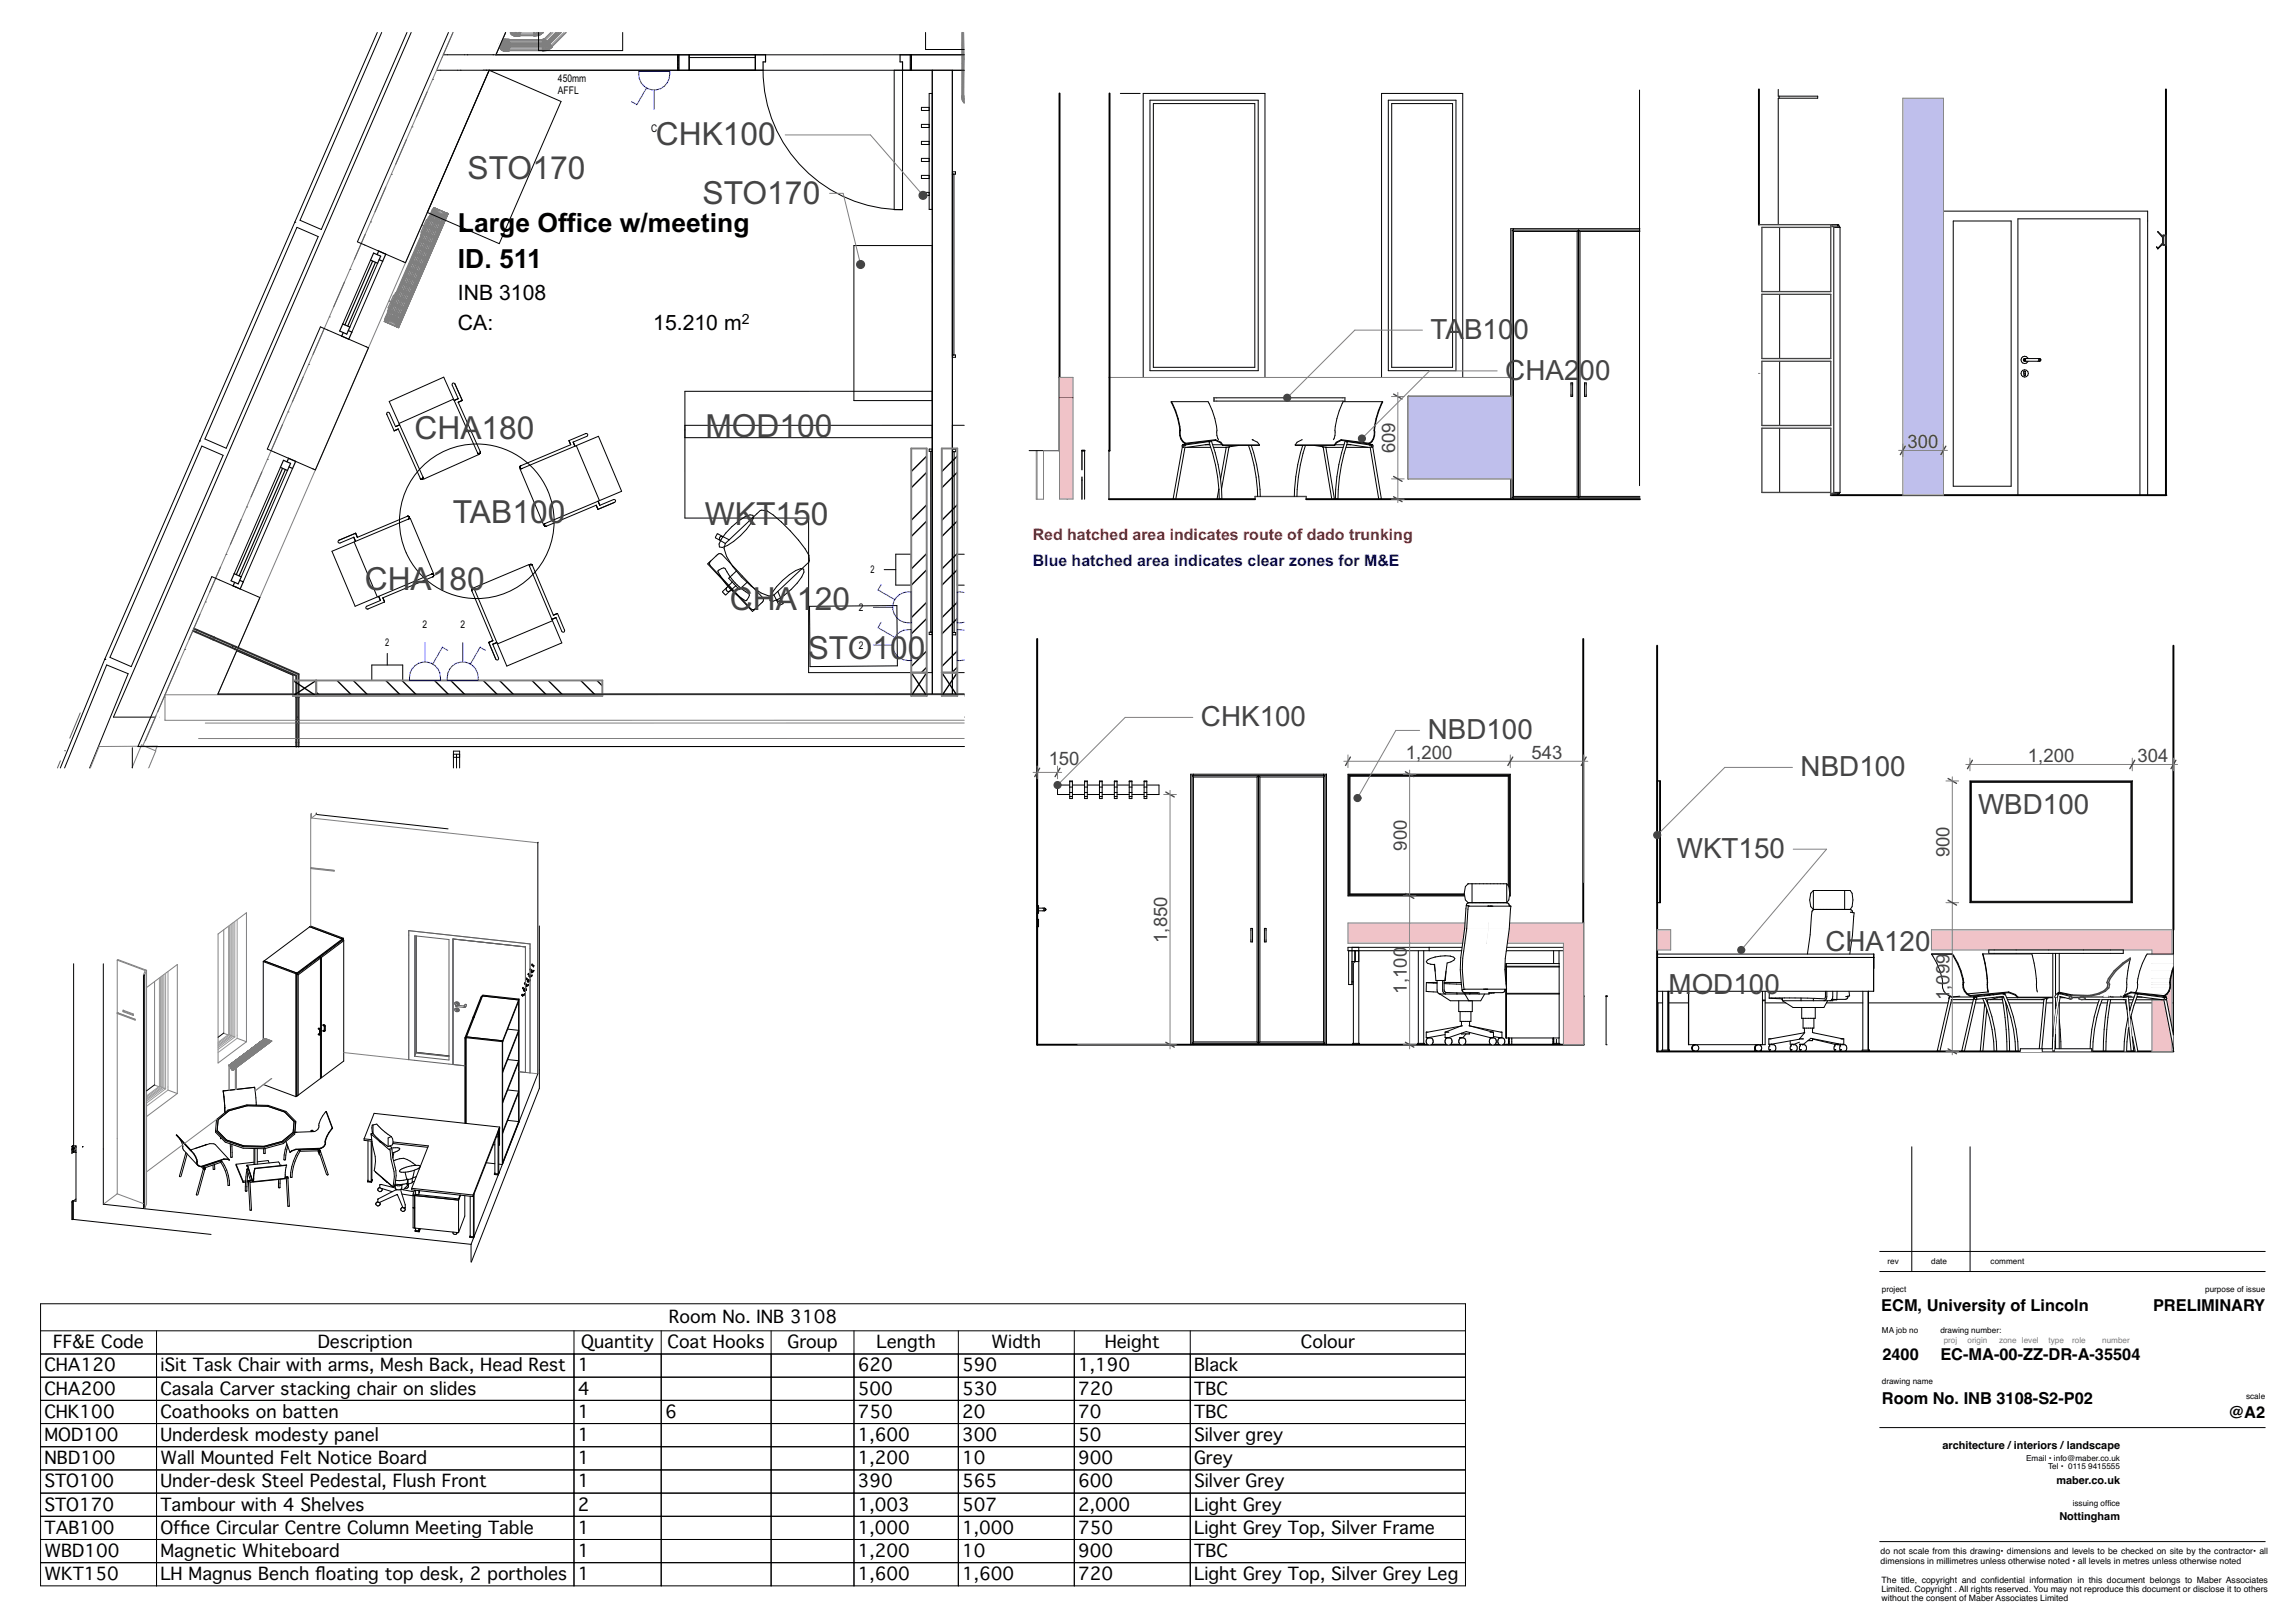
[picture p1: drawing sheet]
<svg xmlns="http://www.w3.org/2000/svg" width="594mm" height="420mm" viewBox="0 0 594 420" stroke-linecap="round" stroke-linejoin="round" font-family="sans-serif">
<defs><g id="words">
<g font-size="8.2" fill="#444">
<text x="169.6" y="37.6">CHK100</text>
<text x="121" y="46.3">STO170</text>
<text x="181.7" y="52.7">STO170</text>
<text x="107.2" y="113.7">CHA180</text>
<text x="182.5" y="113.1">MOD100</text>
<text x="117.2" y="135.4">TAB100</text>
<text x="182.3" y="135.9">WKT15</text>
<text x="209.8" y="135.9">0</text>
<text x="94.4" y="152.6">CHA180</text>
<text x="188.8" y="157.8">CHA1</text>
<text x="210.8" y="157.8">20</text>
<text x="209" y="170.5">STO100</text>
</g>
<g font-size="7.2" fill="#444">
<text x="370.1" y="87.8">TA</text>
<text x="378.8" y="87.8">B10</text>
<text x="391.6" y="87.8">0</text>
<text x="389.4" y="98.3">CHA2</text>
<text x="408.6" y="98.3">00</text>
<text x="310.7" y="188">CHK100</text>
<text x="369.4" y="191.3">NBD100</text>
<text x="465.8" y="200.9">NBD100</text>
<text x="511.7" y="210.6">WBD100</text>
<text x="433.8" y="222.1">WKT150</text>
<text x="472.2" y="246.1">CHA120</text>
<text x="431.7" y="257.2">M</text>
<text x="437.7" y="257.2">OD10</text>
<text x="456.5" y="257.2">0</text>
</g>
<g font-size="6.9">
<text x="118.5" y="60">Large Office w/meeting</text>
<text x="118.5" y="69.4">ID. 511</text>
</g>
<g font-size="5.5">
<text x="118.5" y="77.6">INB 3108</text>
<text x="118.5" y="85.4">CA:</text>
<text x="169" y="85.4">15.210 m</text>
</g>
<g font-size="4.8" fill="#444">
<text x="360.9" y="117.3" transform="rotate(-90 360.9 117.3)">609</text>
<text x="493.5" y="115.9">300</text>
<text x="271.3" y="197.9">150</text>
<text x="363.7" y="196.3">1,200</text>
<text x="396.2" y="196.3">543</text>
<text x="524.6" y="197.1">1,200</text>
<text x="553" y="197.1">304</text>
<text x="364" y="220.1" transform="rotate(-90 364 220.1)">900</text>
<text x="504.4" y="221.8" transform="rotate(-90 504.4 221.8)">900</text>
<text x="302" y="244" transform="rotate(-90 302 244)">1,850</text>
<text x="364" y="257.1" transform="rotate(-90 364 257.1)">1,100</text>
<text x="504.4" y="256.2" transform="rotate(-90 504.4 256.2)">,</text>
<text x="504.4" y="254.8" transform="rotate(-90 504.4 254.8)">0</text>
<text x="504.4" y="252.2" transform="rotate(-90 504.4 252.2)">99</text>
<text x="504.4" y="258.8" transform="rotate(-90 504.4 258.8)">1</text>
</g>
<g font-size="4.5">
<text x="173.1" y="342.4">Room No. INB 3108</text>
<text x="13.7" y="348.9">FF&amp;E Code</text>
<text x="82.2" y="348.9">Description</text>
<text x="150.4" y="348.9">Quantity</text>
<text x="172.7" y="348.9">Coat Hooks</text>
<text x="203.7" y="348.9">Group</text>
<text x="226.8" y="348.9">Length</text>
<text x="256.6" y="348.9">Width</text>
<text x="285.8" y="348.9">Height</text>
<text x="336.6" y="348.9">Colour</text>
<text x="11.5" y="354.9">CHA120</text>
<text x="41.5" y="354.9">iSit Task Chair with arms, Mesh Back, Head Rest</text>
<text x="149.5" y="354.9">1</text>
<text x="221.9" y="354.9">620</text>
<text x="248.9" y="354.9">590</text>
<text x="278.9" y="354.9">1,190</text>
<text x="308.9" y="354.9">Black</text>
<text x="11.5" y="360.9">CHA200</text>
<text x="41.5" y="360.9">Casala Carver stacking chair on slides</text>
<text x="149.5" y="360.9">4</text>
<text x="221.9" y="360.9">500</text>
<text x="248.9" y="360.9">530</text>
<text x="278.9" y="360.9">720</text>
<text x="308.9" y="360.9">TBC</text>
<text x="11.5" y="366.9">CHK100</text>
<text x="41.5" y="366.9">Coathooks on batten</text>
<text x="149.5" y="366.9">1</text>
<text x="172.1" y="366.9">6</text>
<text x="221.9" y="366.9">750</text>
<text x="248.9" y="366.9">20</text>
<text x="278.9" y="366.9">70</text>
<text x="308.9" y="366.9">TBC</text>
<text x="11.5" y="372.9">MOD100</text>
<text x="41.5" y="372.9">Underdesk modesty panel</text>
<text x="149.5" y="372.9">1</text>
<text x="221.9" y="372.9">1,600</text>
<text x="248.9" y="372.9">300</text>
<text x="278.9" y="372.9">50</text>
<text x="308.9" y="372.9">Silver grey</text>
<text x="11.5" y="378.9">NBD100</text>
<text x="41.5" y="378.9">Wall Mounted Felt Notice Board</text>
<text x="149.5" y="378.9">1</text>
<text x="221.9" y="378.9">1,200</text>
<text x="248.9" y="378.9">10</text>
<text x="278.9" y="378.9">900</text>
<text x="308.9" y="378.9">Grey</text>
<text x="11.5" y="384.9">STO100</text>
<text x="41.5" y="384.9">Under-desk Steel Pedestal, Flush Front</text>
<text x="149.5" y="384.9">1</text>
<text x="221.9" y="384.9">390</text>
<text x="248.9" y="384.9">565</text>
<text x="278.9" y="384.9">600</text>
<text x="308.9" y="384.9">Silver Grey</text>
<text x="11.5" y="390.9">STO170</text>
<text x="41.5" y="390.9">Tambour with 4 Shelves</text>
<text x="149.5" y="390.9">2</text>
<text x="221.9" y="390.9">1,003</text>
<text x="248.9" y="390.9">507</text>
<text x="278.9" y="390.9">2,000</text>
<text x="308.9" y="390.9">Light Grey</text>
<text x="11.5" y="396.9">TAB100</text>
<text x="41.5" y="396.9">Offce Circular Centre Column Meeting Table</text>
<text x="46.6" y="396.9">i</text>
<text x="149.5" y="396.9">1</text>
<text x="221.9" y="396.9">1,000</text>
<text x="248.9" y="396.9">1,000</text>
<text x="278.9" y="396.9">750</text>
<text x="308.9" y="396.9">Light Grey Top, Silver Frame</text>
<text x="11.5" y="402.9">WBD100</text>
<text x="41.5" y="402.9">Magnetic Whiteboard</text>
<text x="149.5" y="402.9">1</text>
<text x="221.9" y="402.9">1,200</text>
<text x="248.9" y="402.9">10</text>
<text x="278.9" y="402.9">900</text>
<text x="308.9" y="402.9">TBC</text>
<text x="11.5" y="408.9">WKT150</text>
<text x="41.5" y="408.9">LH Magnus Bench foating top desk, 2 portholes</text>
<text x="81.6" y="408.9">l</text>
<text x="149.5" y="408.9">1</text>
<text x="221.9" y="408.9">1,600</text>
<text x="248.9" y="408.9">1,600</text>
<text x="278.9" y="408.9">720</text>
<text x="308.9" y="408.9">Light Grey Top, Silver Grey Leg</text>
</g>
<g font-size="4.2">
<text x="486.7" y="339.2">ECM, University of Lincoln</text>
<text x="557" y="339.2">PRELIMINARY</text>
<text x="487" y="352">2400</text>
<text x="502" y="352">EC-MA-00-ZZ-DR-A-35504</text>
<text x="486.9" y="363.3">Room No. INB 3108-S2-P02</text>
<text x="576.5" y="367">@A2</text>
</g>
<text font-size="4.1" fill="#c30c20" x="267.2" y="139.8">Red hatched area indicates route of dado trunking</text>
<text font-size="4.1" fill="#0000b3" x="267.2" y="146.5">Blue hatched area indicates clear zones for M&amp;E</text>
<text font-size="3.7" x="191.9" y="83.8">2</text>
<g font-size="2.8">
<text x="502.5" y="374.9">architecture /interiors /landscape</text>
<text x="532" y="384.1">maber.co.uk</text>
<text x="532.8" y="393.4">Nottingham</text>
</g>
<g font-size="2.7">
<text x="144.4" y="21.3">450mm</text>
<text x="144.4" y="24.4">AFFL</text>
<text x="168.5" y="34.1">C</text>
<text x="225.2" y="148.4">2</text>
<text x="222.2" y="158.2">2</text>
<text x="99.7" y="167.1">2</text>
<text x="109.3" y="162.5">2</text>
<text x="119.1" y="162.5">2</text>
<text x="222.2" y="167.9">2</text>
</g>
<g font-size="2.3">
<text x="486.5" y="402.3">do not scale from this drawing• dimensions and levels to be checked on site by the contractor• all</text>
<text x="486.5" y="404.7">dimensions in millimetres unless otherwise noted • all levels in metres unless otherwise noted</text>
<text x="486.8" y="409.7">The title, copyright and confdential information in this document belongs to Maber Associates</text>
<text x="486.8" y="412">Limited. Copyright . All rights reserved. You may not reproduce this document or disclose it to others</text>
<text x="516.1" y="409.7">i</text>
<text x="486.8" y="414.2">without the consent of Maber Associates Limited</text>
</g>
<g font-size="2.1">
<text x="488.3" y="327.1">rev</text>
<text x="499.6" y="327.1">date</text>
<text x="515" y="327.1">comment</text>
<text x="486.8" y="334.3">project</text>
<text x="570.5" y="334.3">purpose of issue</text>
<text x="486.9" y="345">MA job no</text>
<text x="502" y="345">drawing number:</text>
<text x="486.8" y="358.2">drawing name</text>
<text x="581.1" y="362">scale</text>
<text x="524.2" y="378.1">Email • info@maber.co.uk</text>
<text x="529.9" y="380.2">Tel • 0115</text>
<text x="540.2" y="380.2">9415555</text>
<text x="536.2" y="389.8">issuing offce</text>
<text x="545.2" y="389.8">i</text>
</g>
<g font-size="2.1" fill="#7f7f7f">
<text x="502.9" y="347.6">proj</text>
<text x="509" y="347.6">origin</text>
<text x="517.2" y="347.6">zone level</text>
<text x="530" y="347.6">type</text>
<text x="536.1" y="347.6">role</text>
<text x="543.9" y="347.6">number</text>
</g>
</g></defs>
<path d="M486.3 329h99.7M486.3 323.9h99.7M486.3 369.4h99.7M486.3 398.9h99.7" fill="none" stroke="#000" stroke-width=".26"/>
<path d="M560.4 372.2h24.3v23.8h-24.3z" fill-rule="evenodd" fill="#fff"/>
<g fill="none" stroke="#000" stroke-width=".26">
<path d="M494.6 296.8v32.2M509.7 296.8v32.2M10.5 337.4h368.6v73h-368.6zM10.5 344.4h368.6M10.5 350.4h368.6M10.5 356.4h368.6M40.5 344.4v66M148.5 344.4v66M171.1 344.4v66M199.5 344.4v66M220.9 344.4v66M247.9 344.4v66"/>
<path d="M277.9 344.4v66M307.9 344.4v66M10.5 362.4h368.6M10.5 368.4h368.6M10.5 374.4h368.6M10.5 380.4h368.6M10.5 386.4h368.6M10.5 392.4h368.6M10.5 398.4h368.6M10.5 404.4h368.6"/>
</g>
<!-- layer: A-25-M_Wall_Ext -->
<g fill="#fff">
<path d="M39.9 191.1l4.8-3.3-1.5 3.3z"/>
<path d="M45.6 187.1l.2-.1z"/>
<path d="M46.8 186.3l8.5-5.9-2.6 5.9z"/>
<path d="M55.5 180.2l.9-.6-.3 .6z"/>
<path d="M36.9 193.2l1.5-1.1-.4 1.1z" fill-rule="evenodd"/>
<path d="M38.4 192.1h38.2v1.1h-38.6z" fill-rule="evenodd"/>
<path d="M77.2 192.1h172.3v1.1h-172.3z" fill-rule="evenodd"/>
<path d="M38.4 192.1l1.5-1h36.7v1z" fill-rule="evenodd"/>
<path d="M77.2 191.1h172.3v1h-172.3z" fill-rule="evenodd"/>
<path d="M44.7 187.8l.9-.7h31v4h-33.4z" fill-rule="evenodd"/>
<path d="M77.2 187.1h172.3v4h-172.3z" fill-rule="evenodd"/>
<path d="M45.8 187l.8-.6h30v.7h-30.9z" fill-rule="evenodd"/>
<path d="M77.2 186.4h172.3v.7h-172.3z" fill-rule="evenodd"/>
<path d="M46.6 186.4l30-.1z" fill-rule="evenodd"/>
<path d="M77.2 186.3l172.3 .1z" fill-rule="evenodd"/>
<path d="M55.3 180.4l21.3-.1v6h-23.9z" fill-rule="evenodd"/>
<path d="M77.2 180.3h172.3v6h-172.3z" fill-rule="evenodd"/>
<path d="M55.4 180.3l21.2-.1z" fill-rule="evenodd"/>
<path d="M77.2 180.2l172.3 .1z" fill-rule="evenodd"/>
<path d="M56.4 179.6h20.2v.6h-20.5z" fill-rule="evenodd"/>
<path d="M77.2 179.6h172.3v.6h-172.3z" fill-rule="evenodd"/>
</g>
<path d="M76.6 179.6v13.6M77.2 179.6v13.6" fill="none" stroke="#2a2a2a" stroke-width=".5"/>
<path d="M76.6 179.6h-20.2M249.5 179.6h-172.3M249.5 193.2h-212.6" fill="none" stroke="#000" stroke-width=".26"/>
<!-- layer: A-20-M_Floor_Slab -->
<g fill="#fff">
<path d="M77.2 187.1l172.3 .1z" fill-rule="evenodd"/>
<path d="M53.1 187.1l23.5 .1z" fill-rule="evenodd"/>
<path d="M77.2 187.2h172.3v3.9h-172.3z" fill-rule="evenodd"/>
<path d="M53.1 187.2h23.5v3.9h-25.2z" fill-rule="evenodd"/>
</g>
<path d="M76.6 187.1v4M77.2 187.1v4" fill="none" stroke="#2a2a2a" stroke-width=".5"/>
<path d="M76.6 187.1h-23.5M76.6 191.1h-25.2M249.5 187.1h-172.3M249.5 191.1h-172.3" fill="none" stroke="#808080" stroke-width=".26"/>
<!-- layer: A-35-M_FFE-Zone -->
<path d="M125 18.2h116.2v161.9h-165.4v-5.4l-15.9-6.8zM130.8 8.4l-2.5 5.8h121.2M249.5 18.2h-3.1v161.9h3.1" fill="none" stroke="#000" stroke-width=".26"/>
<!-- layer: X_03_SmallPower$0$2059 E Third Small power$0$E6100_TRNK -->
<g fill="none" stroke="#000" stroke-width=".35">
<path d="M239.7 118l-4 4M247.7 118l-4 4M239.7 130.6l-4 4M239.7 122.2l-4 4M239.7 134.8l-4 4M247.7 122.2l-4 4M247.7 130.6l-4 4M247.7 134.8l-4 4M239.7 143.2l-4 4M239.7 147.4l-4 4.1M239.7 155.9l-4 4M247.7 143.2l-4 4"/>
<path d="M247.7 147.4l-4 4M247.7 155.9l-4 4M81.8 179.1l1 1M87.2 176.1l4 4M91.4 176.1l4 4M99.8 176.1l4 4M104 176.1l4 4M112.4 176.1l4 4M116.6 176.1l4 4M125 176.1l4 4M129.2 176.1l4 4M137.6 176.1l4 4"/>
<path d="M141.8 176.1l4 4M150.2 176.1l4 4M154.4 176.1l1.4 1.4M239.7 160.1l-4 4M239.8 168.5l-4 4M239.8 172.7l-1.4 1.4M247.7 160.1l-4 4M247.7 168.5l-4 4M247.7 172.7l-1.4 1.4"/>
</g>
<!-- layer: A-25-M_Curtain_Wall -->
<path d="M27.6 172.1l5.6 2.2-10 24.4h-6.5z" fill-rule="evenodd" fill="#fff"/>
<path d="M16.7 198.7l10.9-26.6 5.6 2.2-10 24.4" fill="none" stroke="#000" stroke-width=".26"/>
<path d="M76.8 58.8l5.5 2.4-23.8 54.8-5.5-2.4z" fill-rule="evenodd" fill="#fff"/>
<path d="M76.8 58.8l5.5 2.4-23.8 54.8-5.5-2.4z" fill="none" stroke="#000" stroke-width=".26"/>
<path d="M52.2 115.4l5.5 2.4-23.8 54.7-5.5-2.4z" fill-rule="evenodd" fill="#fff"/>
<path d="M52.2 115.4l5.5 2.4-23.8 54.7-5.5-2.4z" fill="none" stroke="#000" stroke-width=".26"/>
<path d="M98.7 8.4h6.6l-22.2 51-5.5-2.4z" fill-rule="evenodd" fill="#fff"/>
<path d="M97.6 8.4l-21.3 49.1M98.7 8.4l-21.1 48.6 5.5 2.4 22.2-51M76.3 57.5h.1M76.3 57.5l-24.6 56.6M51.7 114.1h.1M51.7 114.1l-24.6 56.5M27.1 170.6h.1M27.1 170.6l-11.5 28.1" fill="none" stroke="#000" stroke-width=".26"/>
<!-- layer: Y-15-M-567-M_MECH_EQP.Revit MEP -->
<g fill="none" stroke="#808080" stroke-width=".26">
<path d="M109.2 58.3l.4 .2M109.2 58.1l-.1 .4zM109.2 58.2l.4 .2M109.6 59.7l-.1 .3M109.6 59.7l-.1 .5M109.7 58.5h.1M109.7 58.5l.1 .1M109.8 58.5h.1M109.8 58.5h-.1M109.8 58.5v.1M109.8 59.4l-.2 .3M109.8 58.6h.1"/>
<path d="M109.9 58.5l-.1 .1M109.9 58.5h.1M110 58.9l-.2 .5M110 58.9l-.1 .1M110.1 58.6l-.1 .3M110.1 58.6l-.3 .8M110.3 58.3l-.2 .3M110.3 58.3v.1M110.3 58.4l-4.5 10.8M110.3 58.4l-.2 .2M110.4 58.6l-.1 .1M110.4 58.6h.1"/>
<path d="M110.4 58l-.1 .3M110.4 58l-.1 .4M110.4 57.9v.1M110.4 57.9l-.1 .4M110.5 58.6h.1M110.5 58.6h-.1M110.5 58.2l-.2 .5M110.5 58.3l-.1 .3M110.5 58.3h.1M110.5 58.2v.1M110.5 57.7l-.1 .3M110.5 57.7l-.1 .2"/>
<path d="M110.5 58.3l.1 .1M110.6 58.4h.1M110.6 58.6h.1M110.6 58.4l-.1 .2M110.6 58.6v.1M110.6 58.8h.1M110.6 58.8l-.6 1.4M110.6 58.7h.1M110.6 58.7l.2 .1M110.6 58.7v.1M110.6 57.4l-1.2 2.8M110.6 57.4l-.1 .3"/>
<path d="M110.6 58.4v.2M110.7 56.9l-.3 .1-1.3 3.1 .1 .2M110.7 57.4l-.2 .3M110.7 57.4h-.1M110.7 58.4l-.1 .2M110.7 58.8l-.6 1.4M110.7 58.8l-.7 1.4M110.7 58.4l-.1 .3M110.7 58.4l.2 .1M110.7 58.4h.1M110.7 58.8h.1M110.8 58.4l.1 .1"/>
<path d="M110.8 58.4h.1M110.8 58.4h-.1M110.8 58.8h-.1M110.8 58.8h.1M110.8 58.3l.1 .1M110.8 58.3v.1M110.8 57l-.2 .4M110.8 57h.1M110.8 58.7h.1M110.8 58.7v.1M110.9 56.8l-.4 .9M110.9 56.8l-.1 .2"/>
<path d="M110.9 58.7v.1M110.9 58.5h.1M110.9 58.4v.1M110.9 58.5l-.1 .3M110.9 58.8h.1M110.9 58.5l-.3 .2M110.9 58.4h.1M110.9 58.5l-.1 .2M110.9 58.5l.1 .1M111 58.8h.1M111 56.2l-.2-.1-.2 .7h-.3l-1.4 3.3 .1 .2-.3 .6 .2 .1M111 56.6l-.3 .8"/>
<path d="M111 56.6l-.1 .4M111 56.6l-.1 .2M111 58.6l-.1 .1M111 58.6h.1M111 59l-.6 1.3M111 59h.1M111 58.8v.1M111 58.6l-.1 .2M111 58.9v.1M111 58.9h.2M111 58.9h.1M111 58.6v.2"/>
<path d="M111.1 59l-.6 1.4M111.1 59l-.7 1.3M111.1 58.6l-.1 .2M111.1 58.6h.1M111.1 58.6l.2 .1M111.1 58.6h.2M111.1 59h.1M111.1 56.3l-.1 .3M111.2 58.6h-.1M111.2 56.8h-.1M111.2 58.9l-.1 .1M111.2 58.5v.1"/>
<path d="M111.2 58.5l.1 .1M111.2 58.5h.1M111.2 56.8h.1M111.2 58.9h.1M111.3 56.7l-.1 .1M111.3 56.7h.1M111.3 58.9h.1M111.3 56.7v.1M111.3 58.6h.1M111.3 58.6v.1M111.3 58.7l-.1 .2M111.3 58.7h.1"/>
<path d="M111.3 58.7l-.3 .1M111.3 58.5v.1M111.3 56.4l-.1 .4M111.3 56.4v.1M111.3 56.4h.1M111.3 56.4l-.2 .4M111.3 56.5h.1M111.3 56.8h.1M111.3 58.9l.1 .1M111.3 56.5v.2M111.4 55.8l-.3 .5M111.4 58.7l-.1 .2"/>
<path d="M111.4 58.7h.1M111.4 56.8h.1M111.4 59h.1M111.4 56.5l-.1 .2M111.4 56.5v.1M111.4 59.1l-.6 1.4M111.4 59.1l.1 .1M111.4 59.1h.1M111.4 59l.2 .1M111.4 58.7v.1M111.4 59.1h.2M111.4 59v.1"/>
<path d="M111.4 57l-.6 1.3M111.4 57h.1M111.4 56.6l-.1 .2M111.4 56.8l.2 .1M111.4 56.6h.1M111.4 56.8v.1M111.4 56.9v.1M111.4 56.9l.1 .1M111.4 56.9h.2M111.4 56.9h.1M111.4 58.8l-.1 .1M111.4 58.8h.1"/>
<path d="M111.5 56.6l-.1 .2M111.5 55.4l-.1 .4M111.5 59.2l-.6 1.3M111.5 59.2l-.7 1.3M111.5 58.7l-.1 .3M111.5 58.7v.1M111.5 58.7l.2 .1M111.5 57l-.6 1.4M111.5 57l-.7 1.3M111.5 59.1v.1M111.5 56.6l.2 .1M111.5 56.6h.1"/>
<path d="M111.5 56.6h.2M111.5 58.7h.1M111.5 57h.1M111.6 59.1h-.1M111.6 56.6h.1M111.6 56.6h-.1M111.6 58.7h-.1M111.6 58.7l.1 .1M111.6 56.9l-.1 .1M111.6 59.1h.1M111.6 56.5v.1M111.6 56.5h.1"/>
<path d="M111.6 58.7h.1M111.6 56.9h.1M111.6 55.1l-.1 .3M111.7 59.1h.1M111.7 56.9h.1M111.7 58.8h.1M111.7 58.8l-.1 .3M111.7 58.8v.1M111.7 58.8l-.3 .2M111.7 58.7v.1M111.7 56.6v.1M111.7 56.6h.1"/>
<path d="M111.7 58.9l-.1 .2M111.7 58.9h.1M111.7 56.7l-.1 .2M111.7 56.7h.1M111.7 56.7l-.3 .1M111.7 56.5v.1M111.8 56.9v.1M111.8 59.1v.1M111.8 56.7h.1M111.8 59.3h.1M111.8 58.9l-.1 .2M111.8 59.2h.1"/>
<path d="M111.8 59.2l.2 .1M111.8 58.9h.1M111.8 57h.1M111.8 59.2l.1 .1M111.8 59.2v.1M111.8 57.1l-.6 1.4M111.8 57.1l.1 .1M111.8 56.7l-.1 .2M111.8 57l.2 .1M111.8 56.7v.1M111.8 57.1h.1M111.8 57v.1"/>
<path d="M111.8 56.8v.1M111.8 56.8h.1M111.9 54.6l-.3 .5M111.9 58.9l-.1 .2M111.9 56.8l-.1 .1M111.9 56.8l-.1 .2M111.9 59.3l-.6 1.4M111.9 59.3l-.7 1.4M111.9 58.9h.1M111.9 58.9l.2 .1M111.9 57.2l-.6 1.3M111.9 57.2l-.7 1.3"/>
<path d="M111.9 59.3h.1M111.9 56.7l-.1 .3M111.9 56.7v.1M111.9 56.7l.2 .1M111.9 55l-11.7 27.2M111.9 58.9h.2M111.9 57.1v.1M111.9 56.7h.1M111.9 56.7h.2M112 55h-.1M112 58.9h-.1M112 57.1h-.1"/>
<path d="M112 59.3h-.1M112 58.8v.1M112 58.8l.1 .1M112 56.7h-.1M112 54.9v.1M112 54.3l-.1 .3M112 55.9l.3 .1M112 57.1h.1M112 56.7h.1M112 54.9l-4 9.2M112 54.9h.1M112 59.3h.1"/>
<path d="M112 54.2l-.2 .1-12.3 28.2 .1 .2M112 55.8l.3 .1M112.1 54.9h.1M112.1 54.9h-.1M112.1 59.3h.1M112.1 54.2l-.2 .4M112.1 54.2l-.1 .1M112.1 57.1h.1M112.1 59h.1M112.1 58.9v.1M112.1 55.7l.3 .1M112.1 59l-.1 .3"/>
<path d="M112.1 59l-.3 .2M112.1 58.9h.1M112.1 56.8h.1M112.1 56.7v.1M112.1 59v.3M112.1 59v.1M112.1 56.8l-.1 .3M112.1 56.8v.1M112.1 56.8l-.3 .2M112.1 56.7h.1M112.1 54l-.1 .3M112.1 54v.2"/>
<path d="M112.1 56.9h.1M112.1 56.9l-.1 .2M112.1 59.1v.2M112.1 55.6l.3 .1M112.1 59.1h.1M112.2 59.3h.1M112.2 56.9l-.1 .2M112.2 56.9h.1M112.2 56.9l-.2 .2M112.2 54.9l1.1 .5M112.2 54.9v.1M112.2 59.5l-.6 1.3"/>
<path d="M112.2 59.5l-.5 1.4M112.2 59.3v.1M112.2 59.1l-.1 .2M112.2 57.1v.1M112.2 59.1h.1M112.2 54l-12.7 29.2M112.2 54h-.1M112.2 59.4v.1M112.2 59.4l.1 .1M112.2 59.4h.1M112.2 55.5l.3 .1M112.2 57.3l-.6 1.4"/>
<path d="M112.2 57.3h.1M112.2 55l.3 .1M112.2 57.2h.1M112.2 57.2l.2 .1M112.2 55h.1M112.2 57.2v.1M112.2 57.2l.1 .1M112.2 55.1l-.6 1.4M112.2 55.1l.7 .3 .1-.1M112.2 55l.4 .1M112.2 55l.2 .1M112.2 55.1l.7 .2"/>
<path d="M112.2 55.1h.1M112.2 55.1h.2M112.2 55v.1M112.2 53.7l-1.3 3.1M112.2 53.7l-.1 .3M112.2 53.7l.8 .3M112.2 53.7l.4 .2M112.2 53.7h.1M112.2 55.4l.3 .1M112.2 53.7v.3M112.2 53.7l.1 .1M112.2 59.1v.2"/>
<path d="M112.3 53.8l-.1 .2M112.3 53.8l-1.8 4.4M112.3 53.8l-6.5 15.4M112.3 53.8l-6.7 15.8M112.3 53.8l-4.4 10.4M112.3 53.8l-3.6 8.5M112.3 53.8l-2.8 6.7M112.3 53.8l1.5 .7M112.3 53.8l1.4 1.8M112.3 53.8l.6 1.5M112.3 53.8l-1 2.6M112.3 53.8l-2 4.9"/>
<path d="M112.3 53.8l-1.2 3M112.3 53.8l.2 1.3M112.3 53.8l.3 1.3M112.3 53.8l1 1.6M112.3 53.8l.6 1.4M112.3 53.8l-.3 1.2M112.3 53.8l.3 .1M112.3 53.8l-.1 1.1M112.3 53.8l-.3 1.1M112.3 53.8l-.2 1.1M112.3 56.9l-.2 .2M112.3 59.5l-.6 1.4"/>
<path d="M112.3 55.3l.3 .1M112.3 59.1l-.1 .2M112.3 59.1l.2 .1M112.3 59.1h-.1M112.3 59.1l.1 .3M112.3 57.3l-.6 1.4M112.3 57.3l-.7 1.4M112.3 59.5h.1M112.3 56.9l-.1 .3M112.3 56.9l.2 .1M112.3 56.9h.1M112.3 59.1h.1"/>
<path d="M112.3 59.1h.2M112.3 55.2l-.6 1.3M112.3 57.3h.1M112.3 55.2l-.7 1.3M112.3 56.9h.2M112.3 55.1v.1M112.3 59v.1M112.4 59.4l-.1 .1M112.4 59h-.1M112.4 59l.1 .1M112.4 56.9h.1M112.4 56.9h-.1"/>
<path d="M112.4 55.1h-.1M112.4 57.3h-.1M112.4 56.8v.1M112.4 56.8l.1 .1M112.4 56.1l.3 .1M112.4 59.4h.1M112.4 55.1h.1M112.4 56l.3 .1M112.4 57.2l.1 .1M112.4 57.2v.1M112.5 57.3h.1M112.5 59.1v.1"/>
<path d="M112.5 59.1h.1M112.5 59.2l-.1 .2M112.5 59.4v.1M112.5 59.2h.1M112.5 55.9l.3 .1M112.5 55.1h.1M112.5 57h.1M112.5 56.9v.1M112.5 57l-.1 .3M112.5 57l-.3 .2M112.5 56.9h.1M112.5 59.5h.1"/>
<path d="M112.5 57l-.1 .2M112.5 57v.1M112.5 55.8l.3 .1M112.5 57.1v.2M112.5 57.1h.1M112.6 55.1h.1M112.6 53.9l.3 .1M112.6 53.9h.1M112.6 59.6l-.6 1.4M112.6 59.6l-.5 1.5M112.6 59.6l.1 .1M112.6 59.2l-.1 .2"/>
<path d="M112.6 59.5v.1M112.6 59.2v.1M112.6 59.5l.2 .1M112.6 59.2l-.1 .3M112.6 59.5l.1 .1M112.6 57.3h.1M112.6 59.6h.1M112.6 55.6l.2 .2M112.6 57.5h.1M112.6 57.1l-.1 .2M112.6 57.3v.1M112.6 57.3l.2 .1"/>
<path d="M112.6 57.1h.1M112.6 55.1l.3 .1M112.6 55.1v.1M112.6 57.4v.1M112.6 57.4h.1M112.6 59.3l-.1 .2M112.6 55.3l-.6 1.4M112.6 59.3h.1M112.6 55.3h.1M112.6 55.2l.2 .1M112.6 55.2h.1M112.6 55.2v.1"/>
<path d="M112.6 59.3v.2M112.6 56.2h.1M112.7 57.1l-.1 .2M112.7 53.9l1 1.7M112.7 53.9l.2 .1M112.7 59.7l-.6 1.4M112.7 55.4l.2 .1M112.7 59.3l-.1 .2M112.7 59.3h-.1M112.7 59.3l.1 .3M112.7 59.3h.2M112.7 55.9l.1 .1"/>
<path d="M112.7 57.5l-.6 1.4M112.7 59.6v.1M112.7 57.5l-.7 1.3M112.7 57.1l.2 .1M112.7 57.1h.2M112.7 57.1h.1M112.7 55.9h.1M112.7 59.2v.1M112.7 59.2l.2 .1M112.7 55.3l-.6 1.4M112.7 57.5h.1M112.7 55.3l-.7 1.4"/>
<path d="M112.7 59.6h.1M112.7 56h.1M112.7 56.4h.1M112.7 55.3h.1M112.7 59.2h.1M112.7 57.4v.1M112.8 59.6h-.1M112.8 57l-.1 .1M112.8 57h.1M112.8 59.2h-.1M112.8 59.2l.1 .1M112.8 55.3h-.1"/>
<path d="M112.8 56.3l.2 .1M112.8 57.4h-.1M112.8 56.2l.3 .1M112.8 59.6h.1M112.8 56.4l.2 .1M112.8 56.4l.1 .1M112.8 55.3h.1M112.8 56.2h.1M112.8 57.4h.1M112.8 55.2h.1M112.8 55.2v.1M112.8 56.1l.3 .2-.3-.1"/>
<path d="M112.9 59.3h.1M112.9 56v.1M112.9 59.3l-.1 .3M112.9 59.6h.1M112.9 59.3v.1M112.9 54l.3 .2M112.9 54h.1M112.9 54l.1 .1M112.9 55.2v.1M112.9 59.2v.1M112.9 56l.1 .1M112.9 56h.1"/>
<path d="M112.9 57.1v.1M112.9 57.1h.1M112.9 56l.2 .1M112.9 55.3h.1M112.9 59.4h.1M112.9 57.2l-.1 .2M112.9 59.4l-.1 .2M112.9 57.4v.1M112.9 57.2h.1M112.9 57.2l-.3 .1M112.9 57v.1M112.9 59.6v.1"/>
<path d="M112.9 56.1h.3M112.9 56.5l.1 .1M112.9 59.4v.2M112.9 57.5h.1M112.9 59.7h.1M112.9 57.2v.3M112.9 59.8l-.6 1.4M112.9 59.8l-.4 1.4M112.9 59.8h.2M113 59.8h-.1M113 59.8h.1M113 59.7v.1"/>
<path d="M113 59.7l.1 .1M113 57.6l-.6 1.4M113 57.6l-.5 1.5M113 57.6l.1 .1M113 57.2l-.1 .2M113 57.2v.1M113 57.5l.2 .1M113 57.5v.1M113 57.5l.1 .1M113 55.3l.3 .1M113 55.3h.1M113 56.1h.1"/>
<path d="M113 57.6h.1M113 59.4l-.1 .2M113 59.4h.1M113 55.3v.1M113 55.4l-.6 1.4M113 55.4v.1M113 55.4h.1M113 55.4l.1 .1M113 55.4l-.1 .2-.3-.1M113 55.4h.2M113 57.3l-.1 .2M113 57.3h.1"/>
<path d="M113 54l.5 .2M113 56.4h-.3l.3 .1M113 54l.2 .2M113 59.4l-.1 .3M113 54.1l.7 1.5M113 54.1l.2 .1M113.1 56.1h.1M113.1 56.1h-.1M113.1 59.4l-.2 .3M113.1 59.4h-.1M113.1 59.4l.2 .1M113.1 59.4v.4"/>
<path d="M113.1 56.6l.3 .1M113.1 57.7l-.6 1.4M113.1 59.8h.1M113.1 56.6h.1M113.1 57.2l-.1 .3M113.1 57.2l.2 .1M113.1 57.2l.1 .4M113.1 57.2l-.1 .1M113.1 59.8l-.7 1.5M113.1 59.4h.1M113.1 55.5l-.6 1.4M113.1 55.5l-.7 1.3"/>
<path d="M113.1 57.6v.1M113.1 56.1v.1M113.1 56.6l-10.9 25.2M113.1 57.2h.1M113.1 55.5h.1M113.1 56.5l.1 .1M113.1 59.4l.1 .1M113.1 57.6h.1M113.1 59.3v.1M113.1 59.3l.1 .1M113.1 59.3l.2 .1M113.1 55.4v.1"/>
<path d="M113.2 56.6h-.1M113.2 56.6l.1 .1-.2-.1M113.2 56.6l.2 .1M113.2 57.6h-.1M113.2 57.2h-.1M113.2 57.2h.1M113.2 59.8h.1M113.2 59.8h-.1M113.2 55.4h-.1M113.2 56.4l.2 .1M113.2 56.4l.3 .1M113.2 56.3l.3 .1"/>
<path d="M113.2 57.6h.1M113.2 55.4h.1M113.2 54.2l.5 .1M113.2 54.2l.2 .1M113.2 54.2h.3M113.2 59.5h.1M113.2 59.4v.1M113.3 56.2h.1M113.3 59.5l-.2 .3M113.3 59.5h.1M113.3 59.5l-.1 .3M113.3 59.8h.1"/>
<path d="M113.3 55.4h.1M113.3 59.4h-.1M113.3 57.3h.1M113.3 55.4l-.3 .7M113.3 59.5v.1M113.3 57.3l-.1 .3M113.3 57.6h.1M113.3 57.3v.1M113.3 57.2v.1M113.3 56.2l.2 .1M113.3 57.4l-.1 .2M113.3 57.4h.1"/>
<path d="M113.3 55.4l.7 .4M113.3 59.6l-.1 .2M113.3 59.6h.1M113.3 59.8v.1M113.3 57.4v.2M113.3 55.4l.1 .1M113.3 55.4l.4 .2M113.3 60l-.6 1.4M113.3 59.6v.2M113.3 59.9h.1M113.3 57.6l.1 .1M113.3 59.9v.1"/>
<path d="M113.4 56.2h.1M113.4 57.8l-.6 1.4M113.4 57.8l-.5 1.4M113.4 57.8h.1M113.4 57.4l-.1 .2M113.4 57.7h.1M113.4 57.4h.1M113.4 57.7l.1 .1M113.4 55.5l.2 .1M113.4 55.5h.1M113.4 57.7v.1M113.4 56.2v.1"/>
<path d="M113.4 56.2h-.1M113.4 59.6h.1M113.4 55.5l-5.5 12.6M113.4 55.6h.1M113.4 55.5v.1M113.4 55.5l.1 .1M113.4 59.6l-.1 .2M113.4 56.6l-.3-.1 .3 .1M113.4 54.3l.3 1.3M113.4 54.3h.3M113.4 56.3h.1M113.5 59.6h-.1"/>
<path d="M113.5 59.6l-.2 .3M113.5 56.3h.1M113.5 57.8l-.6 1.4M113.5 57.4l-.1 .3M113.5 57.4v.4M113.5 57.4h-.1M113.5 57.4l.2 .1M113.5 59.6h.1M113.5 55.7l-.6 1.3M113.5 55.7l-.7 1.3M113.5 54.2l1.4 .7M113.5 54.2l.2 .1"/>
<path d="M113.5 57.8h.1M113.5 57.4h.1M113.5 55.6v.1M113.5 59.5v.1M113.5 57.4h.2M113.5 59.5l-.2 .5M113.5 59.5h.1M113.5 55.6h.1M113.5 56.6l.3 .1zM113.6 57.3l-.1 .1M113.6 57.3l.1 .1M113.6 55.6h-.1"/>
<path d="M113.6 56.5l.2 .2M113.6 57.8h.1M113.6 57.8h-.1M113.6 59.8l-4.9 10.7M113.6 59.8v.1M113.6 56.5l.3 .1M113.6 59.9l-.1 .4M113.6 59.9l-.2 .4M113.6 59.9h.1M113.6 55.6h.1M113.6 56.6l-.1 .1M113.6 56.6h.1"/>
<path d="M113.6 55.6l-.2 .6M113.6 56.4h.1M113.7 56.4h.1M113.7 54.3l.3 .1M113.7 54.3l.1 .2M113.7 57.4v.1M113.7 57.5h.1M113.7 57.5l-.2 .3M113.7 57.8h.1M113.7 57.4h.1M113.7 57.5l-.1 .3M113.7 57.5v.1"/>
<path d="M113.7 55.6h.1M113.7 56.4l.2 .1M113.7 57.6v.2M113.7 57.6h.1M113.7 55.6l.3 .2M113.7 57.8v.1M113.7 58l-.6 1.3M113.7 58h.2M113.7 58l-.4 1.4M113.7 55.6l-.2 .7M113.7 59.6l-.1 .2M113.7 59.6l-.1 .3"/>
<path d="M113.7 57.9h.1M113.7 57.9l.2 .1M113.7 57.9h.2M113.7 55.6l.1 .1M113.8 57.9l-.1 .1M113.8 57.9h.1M113.8 57.9l.1 .1M113.8 55.8l-.6 1.4M113.8 55.8l-.5 1.4M113.8 55.8h.1M113.8 55.7h.1M113.8 56.3l.2 .1"/>
<path d="M113.8 55.7v.1M113.8 55.7l.1 .1M113.8 56.4h.1M113.8 57.6h.1M113.8 57.6l-.1 .2M113.8 56.2l.2 .1M113.8 57.6l-.1 .3M113.8 54.5l.5 .2M113.8 54.5h.2M113.8 56.1l-.1 .3M113.8 54.5l-.1 1.1M113.9 57.6l-.2 .3"/>
<path d="M113.9 57.6h-.1M113.9 57.6v.3M113.9 57.6l.2 .1M113.9 55.8l-.6 1.4M113.9 58l-.7 1.4M113.9 57.6h.1M113.9 55.8h.1M113.9 58h.1M113.9 57.5v.1M113.9 57.5l.1 .1M113.9 57.9v.1M113.9 57.5h.1"/>
<path d="M113.9 59.1l-.2 .5M114 54.4v.1M114 55.8h-.1M114 56.7l.2 .2-.3-.1M114 54.5l.3 .2M114 54.5l.4 .2M114 55.8l-.3 .6M114 57.9h.1M114 57.9h-.1M114 56.6l.3 .2M114 55.8h.1M114 56.5l.3 .2"/>
<path d="M114 55.8l-.1 .3 .2 .1M114 55.8l.1 .3M114 57.6l.1 .1M114 57.6h.1M114.1 57.7l-.2 .2M114.1 57.9v.1M114.1 57.7h.1M114.1 57.6h-.1M114.1 55.8l.2 .2M114.1 57.7l-.1 .2M114.1 55.8h.1M114.1 58.8l-.2 .3"/>
<path d="M114.1 58.8v.1M114.1 56.4l.3 .2M114.1 58h.1M114.1 55.8l.1 .2M114.1 57.7v.1M114.1 55.8l.7 .3M114.1 55.8l.3 .1M114.1 56.3l.3 .1M114.1 57.8v.1M114.1 57.8h.1M114.1 58v.1M114.1 57.8v.2"/>
<path d="M114.1 55.8l.2 .1M114.1 58.1h.1M114.2 56l-.6 1.3M114.2 56l-.5 1.4M114.2 56h.1M114.2 55.8v.1M114.2 55.8l.1 .2M114.2 55.9v.1M114.2 55.9h.1M114.2 55.9l.1 .1M114.2 57.8h.1M114.2 57.8l-.1 .2"/>
<path d="M114.2 56.2l.3 .1M114.2 58.4v.1M114.2 56.1l.3 .1M114.2 58.5l-.1 .4M114.2 57.8l-.1 .3M114.3 56l-.6 1.4M114.3 56l.2 .1M114.3 54.7l.4 .1M114.3 54.7h.1M114.3 54.7l-.6 .9M114.3 57.7l-.2 .4M114.3 57.7l-.1 .1"/>
<path d="M114.3 56h.1M114.3 57.7h.1M114.3 55.9l.3 .2M114.3 56.9h.1M114.3 55.9v.1M114.4 56.9h.1M114.4 55.9l.4 .2M114.4 56.8h.1M114.4 55.9h.1M114.4 55.9h-.1M114.4 58.1l-.3 .7M114.4 58.1l-.2 .4"/>
<path d="M114.4 58.1l-.2 .3M114.4 56.7h.1M114.4 54.7h.1M114.4 54.7l.4 .1M114.5 55.9v.1M114.5 56.6h.1M114.5 56h.1M114.5 56l.3 .1M114.5 56.5h.1M114.5 56l.2 .1M114.5 56.1l-.6 1.4M114.5 56.1l-.4 1.5"/>
<path d="M114.5 56.1l.2 .1M114.5 56l.1 .1M114.6 56.1h-.1M114.6 56.1l.1 .1M114.6 56.1h.1M114.6 57.7l-.2 .4M114.6 56.4h.1M114.6 57.5l-11.7 26.9M114.6 57.5v.2M114.6 56.3h.1M114.7 56.2h.1M114.7 56.1v.1"/>
<path d="M114.7 56.1l-.7 1.5M114.7 56.1h.1M114.7 54.8l.5 .3M114.7 54.8l.4 .2M114.7 54.8l-1 .8M114.8 54.8l.5 .2M114.8 54.8l.1 .1M114.8 54.8h-.1M114.8 57.2l-.2 .3M114.8 57.2l-.2 .5M114.8 56.1h.1M114.8 56.1h-.1"/>
<path d="M114.9 56.1h.1M114.9 56.1v.1M114.9 54.9l.2 .1M114.9 56.2h.1M114.9 56.9l-.1 .3M114.9 56.3l-1.4 3.2M114.9 56.2l-11.8 27.2M114.9 56.3h.1M114.9 56.2v.1M115.1 56.6l-.2 .3M115.1 55l.3 .1M115.1 55h.2"/>
<path d="M115.1 55l.1 .1M115.2 55.1l.6 .2M115.2 55.1h.2M115.2 55.1l-1.5 .5M115.3 56.1l-.2 .5M115.3 55l.6 .3M115.3 55l.1 .1M115.4 55.1l.3 .1M115.4 55.1l.2 .1M115.4 55.7l-.1 .4M115.4 55.7v.1M115.4 55.8l-.1 .3"/>
<path d="M115.5 55.4l-.1 .3M115.5 55.4v.1M115.5 55.5l-.1 .3M115.5 55.5l-.1 .2M115.6 55.2l-12.7 29.4M115.6 55.2l-1.3 2.5M115.6 55.2l-3.7 8M115.6 55.2l-7 15.7M115.6 55.2l-5.3 11.6M115.6 55.2l-4.5 9.8M115.6 55.2l-2.1 4.3M115.6 55.2l-3.1 6.6"/>
<path d="M115.6 55.2l-.7 1.1M115.6 55.2l-1.5 2.9M115.6 55.2l-3.9 8.4M115.6 55.2l-2.3 4.8M115.6 55.2l-.8 .9M115.6 55.2l-.7 1M115.6 55.2l-1.5 .6M115.6 55.2l-.7 .9M115.6 55.2l-1.1 .8M115.6 55.2l-1.2 .7M115.6 55.2l-1.6 .6M115.6 55.2l-1.9 .4"/>
<path d="M115.7 55.2l-.2 .3M115.7 55.2l-.2 .2M115.7 55.2h-.1M115.7 55.2v.1M115.7 55.2l-7 15.3M115.7 55.2h.1M115.7 55.2l.2 .1M115.8 55.3l-12.7 29.4M115.8 55.3h.1M115.9 55.3v.1M115.9 55.3h.1M115.9 55.4h.1"/>
<path d="M115.9 55.4l-12.8 29.3M100.7 77.9l.4 .2M100.7 77.7l-.1 .3zM100.7 77.8l.4 .2M100.8 79.9l-.1 .4M100.8 79.9h.1M100.9 79.9l-.2 .4M101 79.5l-.2 .4M101 79.5v.1M101 79.6l-.3 .7M101 79.6l-.1 .3M101.1 79.2l-.1 .4"/>
<path d="M101.2 78.1h.1M101.2 78.1l.1 .1M101.2 79l-1.8 4.2M101.2 79l-.1 .2M101.3 78.1h-.1M101.3 78.8l-.2 .4M101.3 78.8l-.1 .2M101.3 78.1v.1M101.3 78.1h.1M101.4 78.1l-.1 .1M101.5 78.5l-.4 .7M101.5 78.5l-.2 .3"/>
<path d="M101.5 78.5h.1M101.5 78.5v.1M101.5 78.6l-.2 .2M101.6 78.8l-2.1 4.4M101.6 78.8h.1M101.6 78.1l-.1 .4M101.7 78.8h.1M101.7 78.8h-.1M101.7 78.1l-.2 .4M101.7 78.1h-.1M101.8 78.5h.1M101.8 78.4v.1"/>
<path d="M101.8 78.5l-.2 .3M101.8 78.8h.1M101.8 78.5l-.1 .3M101.8 78.4l-.2 .4M101.8 78.4h.1M101.8 78.4l-2.3 4.8M101.8 77.8l-.2 .3M101.8 78.5v.1M101.8 78.6h.1M101.8 78.6v.2M101.8 79l-.6 1.3M101.8 79l-.4 1.4"/>
<path d="M101.8 78.8l.1 .1M101.8 78.8l.2 .1M101.8 78.8l.2 .2M101.9 78.9l.1 .1M101.9 78.9l-.1 .1M101.9 78.9h.1M101.9 78.6h.1M101.9 78.6l-.1 .2M102 79l-.6 1.4M102 78.6l.2 .1M102 78.6l-.2 .2M102 78.6h-.1"/>
<path d="M102 78.6v.3M102 77.4l-.2 .4M102 77.4l-.3 .7M102 79h.1M102 78.6h.1M102 78.5v.1M102 78.5l.1 .1M102 78.9v.1M102 78.5h.1M102 78.5l.2 .1M102.1 78.9h-.1M102.1 78.9h.1"/>
<path d="M102.1 77l-.1 .4M102.1 78.6l.1 .1M102.1 76.5h-.2l-1.4 3.1 .2 .3M102.1 78.6h.1M102.2 78.7h.1M102.2 78.9v.1M102.2 78.7l-.2 .2M102.2 78.6h-.1M102.2 78.7l-.1 .2M102.2 79h.1M102.2 78.7v.3M102.2 79.1l.1 .1"/>
<path d="M102.2 79.1l-.6 1.4M102.2 79.1l-.5 1.5M102.2 79l.2 .1M102.2 78.7l.1 .1M102.2 79v.1M102.2 78.7v.2M102.2 79.1h.2M102.2 79.1h.1M102.3 76.7l-.2 .3M102.3 76.7h.1M102.3 78.8h.1M102.3 78.8l-.1 .2"/>
<path d="M102.3 79.2l-.6 1.4M102.3 78.8h.2M102.3 78.8l.1 .3M102.4 77l-2.9 6.2M102.4 79.1l-.1 .1M102.4 78.7l-.1 .1M102.4 78.7l.1 .1M102.4 77h.1M102.4 76.3l-1.1 2.5M102.4 79.1h.1M102.4 76.3l-.1 .4M102.4 76.3h.1"/>
<path d="M102.4 78.7h.1M102.4 76.9v.1M102.4 75.8l-.1-.1-.3 .6-.2 .1-1.4 3.2 .1 .3-.3 .6 .2 .1M102.4 76.9h.1M102.5 79.1h.1M102.5 79.1h-.1M102.5 76.9h.1M102.5 76.9h-.1M102.5 78.8h.1M102.5 78.8l-.1 .3M102.5 78.8l.1 .1M102.5 78.7v.1"/>
<path d="M102.5 76l-.1 .3M102.5 76.6l-.1 .3M102.5 76.6l.1 .1M102.6 76.6h-.1M102.6 78.9h.1M102.6 76.9h.1M102.6 78.9l-.1 .2M102.6 76.7l-.1 .2M102.6 76.7h.1M102.6 76.5l-.2 .5M102.6 76.5v.1M102.6 76.5l-3.1 6.7"/>
<path d="M102.6 79.1v.1M102.6 76.9v.1M102.6 79.2h.1M102.6 76.7v.2M102.6 75.8l-.2 .5M102.6 75.8l-.1 .2M102.6 79.3h.1M102.6 79.3l-.6 1.4M102.6 79.3l-.5 1.4M102.6 77h.1M102.6 78.9v.2M102.6 79.2l.2 .1"/>
<path d="M102.6 79.3h.2M102.6 79.2v.1M102.6 77.1l-.6 1.4M102.6 77.1l-.4 1.5M102.6 77l.2 .1M102.6 76.7l.1 .1M102.6 77.1h.1M102.6 77.1h.2M102.6 77v.1M102.7 78.9l-.1 .3M102.7 78.9h.1M102.7 76.8h.1"/>
<path d="M102.7 75.7l-.2 .3M102.7 75.7l-.1 .1M102.7 76.8l-.1 .2M102.7 79.3l-.6 1.4M102.7 78.9l.2 .1M102.7 78.9l.1 .4M102.8 79.3h-.1M102.8 77.2l-.6 1.4M102.8 76.7l-.2 .3M102.8 76.7l-.1 .1M102.8 76.7l.1 .1M102.8 76.7v.4"/>
<path d="M102.8 78.9h-.1M102.8 78.9l.1 .1M102.8 77.1v.1M102.8 79.3h.1M102.8 76.7h.1M102.8 78.9h.1M102.8 77.1h.1M102.8 75.4h.1M102.8 75.4l-.1 .3M102.8 78.8v.1M102.8 78.8l.1 .1M102.9 79.3h-.1"/>
<path d="M102.9 79.3h.1M102.9 77.1h-.1M102.9 77.1h.1M102.9 75.4l-.2 .3M102.9 75.4h-.1M102.9 79h.1M102.9 78.9v.1M102.9 79l-.1 .3M102.9 79v.3M102.9 78.9h.1M102.9 76.8h.1M102.9 75.1l-.1 .3"/>
<path d="M102.9 75.1v.3M102.9 79l.1 .1M102.9 76.8l-.1 .3M102.9 76.8l.1 .1M103 76.7l-.1 .1M103 79.3h.1M103 76.9h.1M103 76.9l-.1 .2M103 79.1h.1M103 79.1v.2M103 77.1h.1M103 79.3v.1"/>
<path d="M103 79.5l-.6 1.3M103 79.5l-.5 1.4M103 79.5h.1M103 79.4h.2M103 79.4h.1M103 79.1l-.1 .2M103 79.4l.2 .1M103 77.1v.1M103 74.9l-.4 .9M103 74.9l-.1 .2M103 79.4l.1 .1M103 79.4v.1"/>
<path d="M103 77.3l-.6 1.4M103 77.3l-.5 1.4M103 77.2h.1M103 77.2l.2 .1M103 77.2v.1M103 77.3h.1M103 77.3h.2M103.1 76.9h.1M103.1 76.9l-.1 .2M103.1 74.8l-.2 .3M103.1 74.8l-.1 .1M103.1 79.1l-.1 .3"/>
<path d="M103.1 76.9l-.1 .3M103.1 79.5l-.6 1.4M103.1 79.1l.2 .1M103.1 79.1h.1M103.1 79.1l.1 .3M103.1 77.3l-.6 1.4M103.1 79.5h.1M103.1 76.9l.2 .1M103.1 76.9l.1 .4M103.2 79.1h-.1M103.2 79.1h.1M103.2 77.3h-.1"/>
<path d="M103.2 79.5h-.1M103.2 76.9l.1 .1M103.2 76.9h-.1M103.2 75.1v.1M103.2 79v.1M103.2 79l.1 .1M103.2 77.3h.1M103.2 79.4v.1M103.2 79h.1M103.2 76.9h.1M103.2 75.1h.1M103.2 74.4l-.1 .4"/>
<path d="M103.2 76.8v.1M103.2 76.8l.1 .1M103.2 79.4h.1M103.3 77.3h.1M103.3 77.3h-.1M103.3 74.4l-.3 .5M103.3 74.4h-.1M103.3 74.4h.1M103.3 75.1h.1M103.3 75.1h-.1M103.3 79.4h.1M103.3 74.4l-.2 .4"/>
<path d="M103.3 79.1v.1M103.3 79.1h.1M103.3 79.4l.1 .1M103.3 79.2h.1M103.3 77h.1M103.3 76.9v.1M103.3 79.2l-.1 .2M103.3 77l-.1 .3M103.3 77v.3M103.3 76.9h.1M103.3 74.8h.1M103.3 74.8l-.1 .3"/>
<path d="M103.4 79.5h.1M103.4 75.1h.1M103.4 74.8v.1M103.4 77v.1M103.4 74.7l-3.9 8.5M103.4 74.7l-.2 .4M103.4 74.7l-.1 .1M103.4 79.2v.1M103.4 79.2l-.1 .2M103.4 77.3h.1M103.4 74.9l-.1 .2M103.4 74.9h.1"/>
<path d="M103.4 77.1h.1M103.4 77.1l-.1 .2M103.4 79.6l-.6 1.4M103.4 79.6l.1 .1M103.4 79.5l.2 .1M103.4 79.5v.1M103.4 79.3l-.1 .1M103.4 79.3h.1M103.4 77.3v.1M103.4 74.1l-.1 .3M103.4 79.6h.1M103.4 79.6h.2"/>
<path d="M103.4 77.5l-.6 1.3M103.4 77.5l-.5 1.4M103.4 75.1v.1M103.4 74l-.1 .4M103.4 74v.1M103.4 77.4h.1M103.4 77.4h.2M103.4 77.4l.2 .1M103.4 77.4v.1M103.4 75.3l-.6 1.4M103.4 75.3h.1M103.4 75.3l-.4 1.4"/>
<path d="M103.4 74.9v.2M103.4 75.2l.2 .1M103.4 75.2h.1M103.4 75.3h.2M103.4 75.2v.1M103.5 77.1l-.1 .2M103.5 77.1h.1M103.5 74.9l-.1 .2M103.5 74.9h.1M103.5 79.3l-.1 .2M103.5 74l-.1 .1M103.5 77.1l-.1 .3"/>
<path d="M103.5 79.7l-.6 1.4M103.5 79.7l-.7 1.3M103.5 79.3h.2M103.5 79.3h.1M103.5 77.5l-.6 1.4M103.5 79.7h.1M103.5 77.1l.1 .3M103.5 73.7l-.1 .3M103.5 73.7v.3M103.5 79.2v.1M103.5 77.5h.1M103.5 75.3l-.5 1.4"/>
<path d="M103.6 74.9l-.2 .3M103.6 74.9l.1 .1M103.6 74.9v.4M103.6 74.9h-.1M103.6 79.6l-.1 .1M103.6 77.1h.1M103.6 77.1h-.1M103.6 75.3h-.1M103.6 79.2h-.1M103.6 79.2l.1 .1M103.6 79.2h.1M103.6 74.9h.1"/>
<path d="M103.6 79.6h.1M103.6 77v.1M103.6 77l.1 .1M103.6 75.3h.1M103.6 77.4v.1M103.6 77h.1M103.6 73.5l-.4 .9M103.6 73.5l-.1 .2M103.6 74.8v.1M103.6 74.8l.1 .1M103.7 77.4h-.1M103.7 77.4h.1"/>
<path d="M103.7 79.6h.1M103.7 75.3h-.1M103.7 75.3h.1M103.7 73.4v.1M103.7 73.4l-.1 .1M103.7 73.5l-.2 .2M103.7 79.3h.1M103.7 79.3v.1M103.7 79.3l-.1 .3M103.7 79.3l-.3 .2M103.7 79.2v.1M103.7 77.1v.1"/>
<path d="M103.7 77.1h.1M103.7 79.4l-.1 .2M103.7 79.4h.1M103.7 77.4l.1 .1M103.7 77.2l-.1 .2M103.7 77.2h.1M103.7 77.2v.2M103.7 75h.1M103.7 74.9v.1M103.7 79.6l.1 .1M103.7 75l-.1 .3M103.7 74.9h.1"/>
<path d="M103.8 79.4h.1M103.8 79.4l-.2 .2M103.8 77.5h.1M103.8 75l-.1 .3M103.8 75v.1M103.8 79.7h.1M103.8 77.2v.1M103.8 77.2l-.1 .2M103.8 75.3h.1M103.8 79.8l-.6 1.4M103.8 79.8l.1 .1M103.8 79.8h.1"/>
<path d="M103.8 79.7l.2 .1M103.8 79.4l-.1 .2M103.8 75.1h.1M103.8 79.7v.1M103.8 79.7l.1 .1M103.8 73.1l-.1 .3M103.8 77.6l-.6 1.4M103.8 77.6l-.5 1.5M103.8 77.6l.1 .1M103.8 77.5v.1M103.8 77.3l-.1 .1M103.8 77.3h.1"/>
<path d="M103.8 77.5l.2 .1M103.8 77.3v.2M103.8 77.6h.1M103.8 77.6h.2M103.8 73.1l-.3 .6M103.8 73.1h.1M103.8 75.5l-.6 1.3M103.8 75.5h.1M103.8 75.5l-.5 1.4M103.8 75.3l.2 .1M103.8 75.3v.1M103.8 75.3l.2 .2"/>
<path d="M103.8 75.1v.2M103.8 75.1l-.1 .2M103.8 75.4l.2 .1M103.8 75.4v.1M103.8 75.4l.1 .1M103.8 75.4h.1M103.9 79.4l-.2 .2M103.9 75.1l-.1 .2M103.9 75.1h.1M103.9 73.1l-.2 .3M103.9 73.1h-.1M103.9 77.3l-.1 .2"/>
<path d="M103.9 79.9l-.6 1.3M103.9 79.9l-.7 1.3M103.9 79.4l-.1 .3M103.9 79.4h.1M103.9 79.4l.2 .1M103.9 77.7l-.6 1.4M103.9 79.8v.1M103.9 77.3l-1.9 4.5-.3-.1M103.9 77.3h.2M103.9 77.3h.1M103.9 77.3l.1 .3M103.9 79.4h.2"/>
<path d="M103.9 75.5l-.6 1.4M103.9 77.7h.1M103.9 75.1l.2 .1M103.9 75.1l.1 .3M103.9 72.8l-.1 .3M103.9 72.8v.3M103.9 79.8h.1M104 77.2l-.1 .1M104 77.2l.1 .1M104 75.5h-.1M104 79.4h-.1M104 79.4h.1"/>
<path d="M104 77.6l-.1 .1M104 75.1h.1M104 75.1h-.1M104 73.3h.1M104 79.8h-.1M104 79.3v.1M104 77.2h.1M104 79.3l.1 .1M104 75.5h.1M104 77.6h.1M104 75l.1 .1M104 75v.1"/>
<path d="M104 72.6l-.1 .2M104 79.8h.1M104 75.4v.1M104 75h.1M104.1 79.8h.1M104.1 75.4h.1M104.1 75.4h-.1M104.1 72.5l-.2 .3M104.1 72.5l-.1 .1M104.1 72.5v.1M104.1 73.2v.1M104.1 73.2l-.1 .1"/>
<path d="M104.1 77.6h.1M104.1 72.6l-.2 .2M104.1 79.5h.1M104.1 79.4v.1M104.1 79.5l-.1 .3M104.1 79.5l-.3 .2M104.1 79.4h.1M104.1 77.3h.1M104.1 79.5v.1M104.1 77.3v.1M104.1 73.3h.1M104.1 77.2v.1"/>
<path d="M104.1 75.1h.1M104.1 75.1v.1M104.1 77.4h.1M104.1 77.4l-.1 .2M104.1 75.2l-.1 .2M104.1 75.4l.1 .1M104.1 75.2h.1M104.1 75.2v.2M104.1 79.6h.1M104.1 79.6v.2M104.1 73h.1M104.1 73l-.1 .3"/>
<path d="M104.1 72.9v.1M104.1 77.6l.1 .1M104.2 73h.1M104.2 73.3h.1M104.2 73l-.1 .2M104.2 75.2h.1M104.2 75.2l-.1 .2M104.2 72.9h-.1M104.2 72.9l-.2 .4M104.2 79.8v.1M104.2 77.4l-.1 .2M104.2 77.4h.1"/>
<path d="M104.2 75.5h.1M104.2 73v.1M104.2 73l-.1 .3M104.2 80l-.6 1.4M104.2 80h.1M104.2 79.9h.1M104.2 79.6h.1M104.2 79.6l-.1 .2M104.2 77.7h.1M104.2 75.2v.1M104.2 75.2v.3M104.2 79.9v.1"/>
<path d="M104.2 79.9l.1 .1M104.2 79.9h.2M104.2 77.8l-.6 1.4M104.2 77.8l.1 .1M104.2 77.8h.1M104.2 72.2l-.1 .3M104.2 72.2l-.2 .4M104.2 72.2l-.1 .4M104.2 77.7l.2 .1M104.2 73.1h.1M104.2 73.1v.2M104.2 73.1l-.1 .2"/>
<path d="M104.2 77.7v.1M104.2 75.6l-.6 1.4M104.2 75.6l-.5 1.5M104.2 75.3l-.1 .1M104.2 75.5l.2 .1M104.2 75.5v.1M104.2 75.3h.1M104.2 72.1v.1M104.2 75.6h.1M104.2 73.5l-.6 1.3M104.2 73.5l-.5 1.4M104.2 73.3l.2 .1"/>
<path d="M104.2 73.3v.1M104.2 73.4v.1M104.2 73.4l.2 .1M104.2 73.4l.1 .1M104.2 73.4h.1M104.3 75.3h.1M104.3 73.1h.1M104.3 73.1l-.1 .2M104.3 77.4l-.1 .3M104.3 77.4l-.2 .2M104.3 72.1l-.1 .1M104.3 79.6l-.1 .3"/>
<path d="M104.3 79.6h.1M104.3 79.6l.2 .1M104.3 79.6l-.1 .2M104.3 79.6h.2M104.3 75.3l-.1 .2M104.3 77.9l-.6 1.3M104.3 77.9l-.7 1.3M104.3 80h.1M104.3 77.4l.2 .1M104.3 77.4h.1M104.3 77.8v.1M104.3 75.7l-.6 1.4"/>
<path d="M104.3 75.3h.2M104.3 75.3l.1 .3M104.3 71.9l-.5 1.2M104.3 71.9v.2M104.3 71.9l-.1 .2M104.3 77.4h.2M104.3 73.5l-.6 1.4M104.3 75.6v.1M104.3 73.1l.2 .1M104.3 73.1l.1 .3M104.4 79.6h-.1M104.4 79.6h.1"/>
<path d="M104.4 77.8h-.1M104.4 75.2l-.1 .1M104.4 75.2l.1 .1M104.4 73.5h-.1M104.4 79.9l-.1 .1M104.4 77.4h-.1M104.4 77.4h.1M104.4 79.5v.1M104.4 79.5l.1 .1M104.4 75.6h-.1M104.4 73.1h-.1M104.4 73.1l.1 .1"/>
<path d="M104.4 77.8h.1M104.4 75.2h.1M104.4 77.3v.1M104.4 73.4v.1M104.4 79.9h.1M104.4 75.6h.1M104.4 73v.1M104.4 73l.1 .1M104.4 71.7l-.1 .2M104.4 73.4h.1M104.4 73h.1M104.5 77.8h.1"/>
<path d="M104.5 73.4h-.1M104.5 73.4h.1M104.5 71.6l-.3 .5M104.5 71.6l-.1 .1M104.5 71.6v.1M104.5 79.6v.1M104.5 79.6h.1M104.5 71.7l-.2 .2M104.5 79.9v.1M104.5 79.7h.1M104.5 79.7l-.3 .2M104.5 75.6h.1"/>
<path d="M104.5 77.5h.1M104.5 77.4v.1M104.5 79.7l-.1 .2M104.5 77.5l-.1 .3M104.5 77.5l-.3 .2M104.5 77.4h.1M104.5 75.3h.1M104.5 80h.1M104.5 77.5l.1 .1M104.5 75.3l-.1 .3M104.5 75.3v.1M104.5 75.2v.1"/>
<path d="M104.5 79.7l.1 .1M104.5 73.1v.1M104.5 73.1h.1M104.5 75.4l-.1 .2M104.5 75.4h.1M104.5 73.2l-.1 .2M104.5 73.2h.1M104.5 73.4l.1 .1M104.5 73v.1M104.6 77.6l-.1 .2M104.6 77.6h.1M104.6 75.6v.1"/>
<path d="M104.6 73.2l-.1 .2M104.6 73.2h.1M104.6 79.8l-.1 .1M104.6 79.8h.1M104.6 77.8v.1M104.6 75.4h.1M104.6 73.5h.1M104.6 78l-.6 1.3M104.6 78h.1M104.6 77.9h.1M104.6 77.9h.2M104.6 75.7h.1"/>
<path d="M104.6 77.9v.1M104.6 77.9l.1 .1M104.6 75.7l.2 .1M104.6 75.4l-.1 .2M104.6 75.4v.2M104.6 75.7l-.7 1.5M104.6 75.8l-.5 1.4M104.6 75.8h.1M104.6 75.7v.1M104.6 73.6l-.6 1.4M104.6 73.6l.1 .1M104.6 73.6l-.5 1.5"/>
<path d="M104.6 73.2v.3M104.6 73.5v.1M104.6 73.5l.2 .1M104.6 73.2l.1 .1M104.6 73.6h.1M104.6 73.6h.2M104.6 79.8l-.1 .2M104.6 75.4v.3M104.7 73.3l-.1 .2M104.7 73.3h.1M104.7 71.2h-.1M104.7 71.2l-.2 .4"/>
<path d="M104.7 79.8h-.1M104.7 78l-.6 1.4M104.7 78l-.7 1.3M104.7 77.6l-.1 .3M104.7 77.6l.2 .1M104.7 77.6l-.1 .2M104.7 77.6h.1M104.7 77.6h.2M104.7 79.7v.1M104.7 79.7l-.1 .3M104.7 75.8l-.6 1.4M104.7 78h.1"/>
<path d="M104.7 75.4l-.1 .3M104.7 75.4l.2 .1M104.7 75.4h.1M104.7 75.4l.1 .4M104.7 73.7l-.6 1.4M104.7 75.8h.1M104.7 73.2l-.1 .3M104.7 73.2l.2 .1M104.7 73.2v.1M104.7 73.2l.1 .4M104.7 79.7h.1M104.7 79.7l-.1 .4"/>
<path d="M104.8 75.4h-.1M104.8 75.4l.1 .1M104.8 71.5l-5.3 11.7M104.8 73.6l-.1 .1M104.8 77.5l-.1 .1M104.8 77.5l.1 .1M104.8 79.7l-.2 .4M104.8 79.7h-.1M104.8 79.7l-2 4.9M104.8 75.8h-.1M104.8 73.2h-.1M104.8 73.2l.1 .1"/>
<path d="M104.8 71.5h.1M104.8 77.9l-.1 .1M104.8 77.5h.1M104.8 75.4h.1M104.8 73.6h.1M104.8 75.8h.1M104.8 70.8l-.2 .4M104.8 75.3v.1M104.8 73.2h.1M104.8 71.4v.1M104.8 77.9h.1M104.8 70.8h.1"/>
<path d="M104.8 71.4h.1M104.9 77.9h.1M104.9 73.6h.1M104.9 73.6h-.1M104.9 71.4h-.1M104.9 71.4h.1M104.9 75.8h.1M104.9 70.8h-.1M104.9 77.6v.1M104.9 77.6h.1M104.9 77.9v.1M104.9 77.7l-.1 .2"/>
<path d="M104.9 77.7h.1M104.9 77.7l-.3 .2M104.9 75.5h.1M104.9 75.4v.1M104.9 75.4h.1M104.9 73.3h.1M104.9 78h.1M104.9 73.3l-.1 .3M104.9 75.5l-.1 .3M104.9 75.5l.1 .1M104.9 73.3l.1 .1M104.9 73.2v.1"/>
<path d="M104.9 77.7v.2M104.9 77.7l.1 .1M104.9 70.5l-.1 .3M104.9 70.5v.3M104.9 71.1l.1 .1M104.9 71.1l-.1 .3M104.9 71.1h.1M105 73.4h.1M105 71.4h.1M105 73.4l-.1 .2M105 71.2h.1M105 71l-.1 .1"/>
<path d="M105 71l-.2 .5M105 78h.1M105 79.8l-.2 .3M105 75.6l-.1 .2M105 79.8l-.2 .2M105 75.6h.1M105 75.6l-.2 .2M105 73.6h.1M105 71.2l-.1 .2M105 78.1l-.6 1.4M105 78.1l.1 .1M105 78v.1"/>
<path d="M105 77.8l-.1 .1M105 77.8h.1M105 78l.2 .1M105 75.8v.1M105 73.4v.2M105 78.1h.1M105 78.1h.2M105 71.4v.1M105 76l-.6 1.3M105 76h.1M105 75.9h.2M105 75.9h.1"/>
<path d="M105 73.6v.1M105 71.2v.2M105 75.9v.1M105 75.9l.2 .1M105 73.8h.1M105 73.8l-.6 1.4M105 73.8l-.5 1.4M105 77.8l-.1 .2M105 71.5h.1M105 73.7l.2 .1M105 73.7h.1M105 70.3l-.2 .5"/>
<path d="M105 70.3l-.1 .2M105 73.7v.1M105 79.6v.2M105 71.6l-.6 1.4M105 71.6l-.5 1.4M105 71.5l.2 .1M105 71.2l.1 .1M105 71.6h.1M105 71.6h.2M105 71.5v.1M105.1 73.4l-.1 .2M105.1 73.4h.1"/>
<path d="M105.1 71.3l-.1 .2M105.1 71.3h.1M105.1 75.6l-.2 .2M105.1 70.3l-.2 .2M105.1 78.2l-.7 1.3M105.1 77.8l-.1 .2M105.1 77.8h.1M105.1 77.8h.2M105.1 79.5l-.1 .3M105.1 79.5l-.1 .1M105.1 76l-.6 1.4M105.1 76l-.7 1.3"/>
<path d="M105.1 78.2h.1M105.1 75.6l-.1 .3M105.1 75.6l.2 .1M105.1 75.6h.1M105.1 75.6h.2M105.1 77.7v.1M105.1 77.7l.2 .1M105.1 73.8l-.6 1.4M105.1 76h.1M105.1 73.4l-.1 .3M105.1 73.4l.2 .1M105.1 73.4l.1 .4"/>
<path d="M105.1 78.1v.1M105.1 70.1l-.1 .2M105.1 70.1v.2M105.1 79.4v.1M105.1 71.7l-.6 1.3M105.1 73.8h.1M105.1 71.2l-.1 .3M105.1 71.2l.2 .1M105.1 71.2v.1M105.1 71.2l.1 .4M105.2 77.7h-.1M105.2 77.7h.1"/>
<path d="M105.2 76h-.1M105.2 73.4l.1 .1M105.2 73.4h-.1M105.2 71.6l-.1 .1M105.2 78.1h-.1M105.2 75.5l-.1 .1M105.2 75.5l.1 .1M105.2 73.8h-.1M105.2 71.2l.1 .1M105.2 71.2h-.1M105.2 75.9v.1M105.2 73.4h.1"/>
<path d="M105.2 75.5h.1M105.2 71.6h.1M105.2 78.1h.1M105.2 73.8h.1M105.2 71.2h.1M105.2 73.3l.1 .1M105.2 73.3v.1M105.2 75.9h.1M105.3 71.6h-.1M105.3 75.9h.1M105.3 71.6h.1M105.3 77.8h.1"/>
<path d="M105.3 69.8l-.2 .3M105.3 78.1h.1M105.3 77.8v.1M105.3 77.8l-.3 .2M105.3 77.7v.1M105.3 73.8h.1M105.3 75.6v.1M105.3 75.6h.1M105.3 79l-.2 .5M105.3 79l-.3 .8M105.3 77.9l-.1 .2M105.3 77.9h.1"/>
<path d="M105.3 75.7l-.1 .2M105.3 75.9v.1M105.3 75.7h.1M105.3 75.7l-.3 .2M105.3 73.5h.1M105.3 73.4v.1M105.3 78.1v.1M105.3 73.5l-.1 .3M105.3 73.4h.1M105.3 71.3h.1M105.3 76h.1M105.3 69.6l-.2 .5"/>
<path d="M105.3 69.6v.2M105.3 73.5l.1 .1M105.3 71.3l-.1 .3M105.3 71.3l.1 .1M105.3 78.2h.1M105.3 71.2v.1M105.3 75.7l.1 .1M105.4 73.8h.1M105.4 71.4l-.1 .2M105.4 71.4h.1M105.4 78.2h.1M105.4 77.9l-.1 .2"/>
<path d="M105.4 77.9h.1M105.4 76h.1M105.4 73.6l-.1 .2M105.4 73.6h.1M105.4 78.3l-2.6 6.3M105.4 78.2v.1M105.4 71.6h.1M105.4 76.1l-.6 1.4M105.4 76.1l.1 .1M105.4 75.8l-.1 .1M105.4 76l.2 .1M105.4 76v.1"/>
<path d="M105.4 75.8h.1M105.4 73.8v.1M105.4 71.4v.2M105.4 76.1h.1M105.4 74h.1M105.4 74l-.5 1.4M105.4 73.9h.2M105.4 73.9h.1M105.4 73.9l.2 .1M105.4 71.6v.1M105.4 73.9l-.7 1.5M105.4 73.9l.1 .1"/>
<path d="M105.4 73.9v.1M105.4 75.8l-.1 .2M105.4 71.8l-.6 1.4M105.4 71.8l-.5 1.4M105.4 69.4l-.1 .2M105.4 71.7l.2 .1M105.4 71.7h.1M105.4 71.8h.2M105.4 71.8h.1M105.4 71.7v.1M105.4 77.9l-.1 .3M105.4 73.6v.2"/>
<path d="M105.5 78.7l-.2 .3M105.5 75.8l-.2 .2M105.5 71.4h.1M105.5 71.4l-.1 .2M105.5 77.9h-.1M105.5 77.9l-.2 .3M105.5 69.4l-.2 .2M105.5 69.3l-1.1 2.4M105.5 69.3l-.1 .1M105.5 69.3v.1M105.5 76.2l-.6 1.4M105.5 76.2l-.7 1.3"/>
<path d="M105.5 75.8l-.1 .2M105.5 75.8h.2M105.5 75.8h.1M105.5 77.9l-.1 .3M105.5 77.9h.1M105.5 74l-.6 1.4M105.5 76.2h.1M105.5 73.6l-.1 .3M105.5 73.6l.2 .1M105.5 73.6l.1 .3M105.5 73.6h.1M105.5 75.7v.1"/>
<path d="M105.5 71.8l-.6 1.4M105.5 74h.1M105.5 71.4l-.1 .3M105.5 71.4l.2 .1M105.5 71.4l.1 .4M105.5 76.1v.1M105.6 73.6h-.1M105.6 73.6l.1 .1M105.6 71.8h-.1M105.6 77.9l-.2 .4M105.6 77.9l-2.8 6.7M105.6 77.9h-.1"/>
<path d="M105.6 75.7l.1 .1M105.6 75.7h-.1M105.6 74h-.1M105.6 71.4h-.1M105.6 69.6v.1M105.6 76.1h-.1M105.6 73.5l.1 .1M105.6 73.5v.1M105.6 75.7h.1M105.6 71.8h.1M105.6 73.9v.1M105.6 71.4h.1"/>
<path d="M105.6 73.5h.1M105.6 71.4l.1 .1M105.6 69.6h.1M105.6 69l-.1 .3M105.6 69l-.1 .4M105.6 76.1h.1M105.6 71.3v.1M105.6 68.9l-.2 .5M105.6 68.9l-.1 .4M105.6 68.9v.1M105.6 78.2l-.1 .5M105.6 73.9h.1"/>
<path d="M105.7 76.1h.1M105.7 71.8h.1M105.7 71.8h-.1M105.7 69.6h.1M105.7 69.6h-.1M105.7 73.9h.1M105.7 68.9l.1 .3M105.7 68.9l-.1 .1M105.7 78.2l-.2 .5M105.7 78.2h-.1M105.7 75.8h.1M105.7 75.8l-.1 .3"/>
<path d="M105.7 75.8v.1M105.7 75.8l-.3 .2M105.7 75.7v.1M105.7 73.6h.1M105.7 73.6v.1M105.7 75.9h.1M105.7 73.7h.1M105.7 73.9v.1M105.7 71.5h.1M105.7 71.4v.1M105.7 76.1l.1 .1M105.7 71.5l-.1 .3"/>
<path d="M105.7 71.5v.3M105.7 71.4h.1M105.7 75.9v.2M105.7 68.7l-.1 .3M105.7 75.9l-.1 .2M105.7 68.7l-.1 .2M105.7 68.7v.2M105.7 69.3h.1M105.7 69.3l-.1 .3M105.7 69.2v.1M105.7 74h.1M105.7 69.3l.1 .1"/>
<path d="M105.7 71.5l.1 .1M105.8 69.2h-.1M105.8 69.2l-5.9 13M105.8 69.2l-6.3 14M105.8 69.2l-4.3 9.4M105.8 69.2l-3.5 7.5M105.8 69.2l-1.9 3.9M105.8 69.2l-2.9 6.2M105.8 69.2l-2.5 5.2M105.8 69.2l-2.1 4.3M105.8 69.2l-1.7 3.4M105.8 69.2l-1.1 2"/>
<path d="M105.8 69.2l-.9 1.6M105.8 69.2l-1.5 2.9M105.8 69.2l-1.3 2.5M105.8 69.2l-.3 .2M105.8 69.2l-.5 .6M105.8 69.2l-.7 1.1M105.8 69.2l-2.3 4.8M105.8 76.2h.1M105.8 73.7l-.1 .2M105.8 73.7l-.2 .2M105.8 73.7v.1M105.8 71.8h.1"/>
<path d="M105.8 69.4l-.1 .2M105.8 69.4h.1M105.8 76.3l-.6 1.4M105.8 76.3h.1M105.8 76.3l.1 .1M105.8 76.2l.2 .1M105.8 75.9h.1M105.8 74h.1M105.8 71.6l-.1 .2M105.8 71.6h.1M105.8 76.2v.1M105.8 69.6h.1"/>
<path d="M105.8 74.1l-.6 1.4M105.8 74.1l.1 .1M105.8 73.8l-.1 .1M105.8 74l.2 .1M105.8 73.8h.1M105.8 74v.1M105.8 74.1h.2M105.8 74.1h.1M105.8 75.9l-.1 .2M105.8 72h.1M105.8 72l-.6 1.3M105.8 72l-.5 1.4"/>
<path d="M105.8 69.6v.1M105.8 71.8l.2 .1M105.8 71.8v.1M105.8 71.9l.1 .1M105.8 71.9v.1M105.8 71.9l.2 .1M105.8 71.9h.1M105.8 77.8l-.1 .4M105.8 77.8h.1M105.8 77.8l-.2 .4M105.8 69.8l-.6 1.4M105.8 69.8l-.5 1.4"/>
<path d="M105.8 69.8h.1M105.8 69.7h.1M105.8 69.7l.2 .1M105.8 69.4v.2M105.8 69.8h.2M105.8 69.7v.1M105.9 69.4l-.1 .2M105.9 69.4h.1M105.9 73.8l-.1 .2M105.9 73.8l-.2 .2M105.9 68.5l-.2 .2M105.9 68.5l-.1 .7"/>
<path d="M105.9 76.4l-.7 1.3M105.9 75.9l-.1 .3M105.9 75.9h-.1M105.9 75.9l.2 .1M105.9 71.6l-.1 .2M105.9 74.2l-.6 1.4M105.9 76.3v.1M105.9 74.2l-.7 1.3M105.9 69.4l-.1 .3M105.9 73.8h.2M105.9 73.8h.1M105.9 75.9h.1"/>
<path d="M105.9 75.9h.2M105.9 72l-.6 1.4M105.9 74.2h.1M105.9 71.6l.2 .1M105.9 71.6l.1 .3M105.9 71.6h.1M105.9 76.3h.1M105.9 68.2v.3M105.9 68.2l-.2 .5M105.9 73.7l.2 .1M105.9 73.7v.1M105.9 69.8l-.6 1.4"/>
<path d="M105.9 72h.1M105.9 69.4l.2 .1M105.9 69.4l.1 .4M106 74.1l-.1 .1M106 77.5l-.2 .3M106 71.6h.1M106 71.6h-.1M106 69.8h-.1M106 76.3h-.1M106 73.7l.1 .1M106 73.7h-.1M106 75.8l-.1 .1"/>
<path d="M106 72h-.1M106 69.4l.1 .1M106 69.4h-.1M106 74.1h.1M106 73.7h.1M106 71.5l.1 .1M106 71.5v.1M106 69.8h.1M106 76.3h.1M106 71.9v.1M106 69.4h.1M106 71.5h.1"/>
<path d="M106 68l-.4 .9M106 68l-.1 .2M106 69.3l.1 .1M106 69.3v.1M106 71.9h.1M106.1 74.1h.1M106.1 69.8h-.1M106.1 69.8h.1M106.1 67.9l-.2 .3M106.1 67.9v.1M106.1 67.9l-.1 .1M106.1 76h.1"/>
<path d="M106.1 75.9v.1M106.1 68l-.3 1.2M106.1 68l-.2 .2M106.1 76.3h.1M106.1 76l-.3 .2M106.1 71.9h.1M106.1 73.8h.1M106.1 76l-.1 .3M106.1 76v.1M106.1 73.8l-.1 .3M106.1 73.8v.1M106.1 73.8l-.3 .2"/>
<path d="M106.1 73.7v.1M106.1 77.2l-.1 .3M106.1 71.6v.1M106.1 71.6h.1M106.1 73.9l-.1 .2M106.1 73.9h.1M106.1 71.7l-.1 .2M106.1 71.9l.1 .1M106.1 71.7h.1M106.1 76.1l-.1 .2M106.1 76.1h.1M106.1 69.5h.1"/>
<path d="M106.1 69.4v.1M106.1 74.1l.1 .1M106.1 69.5l-.1 .3M106.1 76.3l.1 .1M106.1 69.4h.1M106.2 72h.1M106.2 69.5l-.1 .3M106.2 69.5v.1M106.2 76.1l-.1 .2M106.2 76.4h.1M106.2 76.1h.1M106.2 74.2h.1"/>
<path d="M106.2 71.7v.1M106.2 71.7v.3M106.2 76.4v.1M106.2 69.8h.1M106.2 74.3l-.6 1.4M106.2 74.3l.1 .1M106.2 74.3h.1M106.2 74.2l.2 .1M106.2 73.9h.1M106.2 69.6l-.1 .2M106.2 69.6h.1M106.2 74.2v.1"/>
<path d="M106.2 67.6l-.1 .3M106.2 72.1l.1 .1M106.2 72.1l-.5 1.5M106.2 67.6l-.2 .4M106.2 71.8l-.1 .1M106.2 72l.2 .1M106.2 72v.1M106.2 71.8h.1M106.2 72l-.7 1.6M106.2 72.1h.1M106.2 70l-.5 1.4M106.2 70l-.6 1.3"/>
<path d="M106.2 70h.1M106.2 73.9l-.1 .2M106.2 69.8l.2 .1M106.2 69.8v.1M106.2 69.6v.2M106.2 76.8l-.1 .4M106.2 67.5l-.2 .5M106.2 67.5v.1M106.2 69.9v.1M106.2 69.9l.2 .1M106.2 69.9h.1M106.2 71.8v.2"/>
<path d="M106.3 73.9l-.1 .3M106.3 69.6l-.1 .2M106.3 73.9l-.2 .2M106.3 69.6h.1M106.3 76.1h-.1M106.3 67.6l-.5 1.6M106.3 67.6h-.1M106.3 67.6l-.2 .3M106.3 76.8l-.2 .4M106.3 76.8h-.1M106.3 74.4l-.6 1.3M106.3 74.4l-.7 1.3"/>
<path d="M106.3 73.9l.2 .1M106.3 73.9h.1M106.3 76.1h.1M106.3 76.1l-.1 .3M106.3 72.2l-.6 1.4M106.3 74.3v.1M106.3 71.8l-.1 .2M106.3 71.8h.2M106.3 71.8h.1M106.3 71.8l.1 .3M106.3 73.9h.2M106.3 70l-.6 1.4"/>
<path d="M106.3 72.1v.1M106.3 69.6l.2 .1M106.3 69.6l.1 .3M106.3 67.3v.3M106.3 67.3l-.1 .2M106.3 74.3h.1M106.3 71.7v.1M106.4 70h-.1M106.4 73.9h.1M106.4 73.9h-.1M106.4 76l-.2 .4M106.4 76l-.1 .1"/>
<path d="M106.4 76l-3.6 8.6M106.4 72.1h-.1M106.4 69.6h.1M106.4 69.6h-.1M106.4 74.3h-.1M106.4 73.8v.1M106.4 73.8l.1 .1M106.4 71.7l.1 .1M106.4 71.7h-.1M106.4 69.9v.1M106.4 72.1h.1M106.4 69.5l.1 .1"/>
<path d="M106.4 69.5v.1M106.4 71.7h.1M106.4 67.8h.1M106.4 74.3h.1M106.4 69.9h.1M106.4 69.5h.1M106.4 76.5l-.2 .3M106.5 74.3h.1M106.5 69.9h.1M106.5 69.9h-.1M106.5 76.4l-.1 .1M106.5 76.4l-.2 .4"/>
<path d="M106.5 67.7h.1M106.5 67.7l-.1 .1M106.5 72.1h.1M106.5 67.1l-.7 2.1M106.5 67.1l-.2 .2M106.5 74h.1M106.5 73.9v.1M106.5 74l-.1 .3M106.5 74l-.3 .2M106.5 73.9h.1M106.5 71.8h.1M106.5 74v.1"/>
<path d="M106.5 71.8v.1M106.5 67.7v.1M106.5 71.7v.1M106.5 69.6v.1M106.5 69.6h.1M106.5 69.7l-.1 .2M106.5 71.9h.1M106.5 71.9l-.1 .2M106.5 69.9l.1 .1M106.5 69.7h.1M106.5 69.7v.2M106.5 74.1v.2"/>
<path d="M106.5 74.1h.1M106.5 74.1l-.1 .2M106.5 67.4l-.1 .4M106.5 67.5l-.1 .3M106.5 67.5h.1M106.5 67.4v.1M106.5 66.8l-.2 .5M106.5 66.8v.3M106.5 72.1l.1 .1M106.5 67.8h.1M106.5 67.4h.1M106.5 74.3l.1 .1"/>
<path d="M106.6 71.9l-.1 .2M106.6 71.9h.1M106.6 76.1l-.1 .3M106.6 76.1l-.2 .4M106.6 70h.1M106.6 67.5l-.1 .2M106.6 67.5v.1M106.6 67.5l-.2 .3M106.6 74.5l-.6 1.3M106.6 74.5h.1M106.6 74.1l-.1 .2M106.6 74.4h.1"/>
<path d="M106.6 74.1h.1M106.6 72.2h.1M106.6 69.7h.1M106.6 69.7l-.1 .2M106.6 74.4v.1M106.6 74.4l.1 .1M106.6 74.4h.2M106.6 67.8h.1M106.6 72.3l-.6 1.4M106.6 72.3l.1 .1M106.6 72.3h.1M106.6 72.2l.2 .1"/>
<path d="M106.6 67.6h.1M106.6 72.2v.1M106.6 70.1l.1 .1M106.6 70.1l-.6 1.4M106.6 70.1l-.5 1.5M106.6 69.7v.3M106.6 70v.1M106.6 69.7v.1M106.6 70.1h.1M106.6 70.1h.2M106.6 75.9v.2M106.6 66.6l-.4 1"/>
<path d="M106.6 66.6l-.1 .2M106.6 68l-.6 1.3M106.6 68h.1M106.6 68h.2M106.6 67.6l-.1 .2M106.6 67.8l.2 .1M106.6 67.8v.1M106.6 67.6l-.1 .1M106.6 67.9v.1M106.6 67.9l.2 .1M106.6 67.9h.1M106.6 67.9h.2"/>
<path d="M106.6 69.8h.1M106.7 67.6h.1M106.7 66.5l-.2 .3M106.7 66.5l-.1 .1M106.7 66.6l-.9 2.6M106.7 74.5l-.7 1.3M106.7 74.1l-.1 .3M106.7 74.1h.2M106.7 74.1h-.1M106.7 74.1l.2 .1M106.7 69.8l-.1 .2M106.7 72.4l-.6 1.3"/>
<path d="M106.7 72.4l-.7 1.3M106.7 74.5h.1M106.7 75.8l-.1 .3M106.7 75.8l-.1 .1M106.7 71.9l-.1 .3M106.7 67.6l-.1 .2M106.7 71.9l.2 .1M106.7 71.9h.1M106.7 74.1h.1M106.7 70.2l-.6 1.4M106.7 72.3v.1M106.7 69.7l-.1 .3"/>
<path d="M106.7 69.7l.2 .1M106.7 69.7l.1 .4M106.7 69.7v.1M106.7 71.9h.2M106.7 68l-.6 1.4M106.7 68l-.7 1.3M106.7 70.1v.1M106.7 67.6l.2 .1M106.7 74l.2 .1M106.7 74v.1M106.7 72.3h.1M106.8 69.7l.1 .1"/>
<path d="M106.8 69.7h-.1M106.8 68h-.1M106.8 74.4l-.1 .1M106.8 71.9h.1M106.8 71.9h-.1M106.8 74h-.1M106.8 74l.1 .1M106.8 70.1h-.1M106.8 67.6h.1M106.8 67.6h-.1M106.8 72.3h-.1M106.8 69.7h.1"/>
<path d="M106.8 71.8v.1M106.8 67.9v.1M106.8 66.3l-.1 .2M106.8 66.3l-.2 .3M106.8 74.4h.1M106.8 70.1h.1M106.8 67.5l.1 .1M106.8 67.5v.1M106.8 67.5h.1M106.8 75.4l-.1 .4M106.8 72.3h.1M106.8 67.9h.1"/>
<path d="M106.8 66.1l-.2 .5M106.9 72.3h.1M106.9 67.9h.1M106.9 67.9h-.1M106.9 75.5l-.2 .3M106.9 74.1v.1M106.9 74.1h.1M106.9 75.4v.1M106.9 75.4h-.1M106.9 66.2l-1.1 3M106.9 66.2l-.1 .1M106.9 66.2l-.2 .3"/>
<path d="M106.9 74.4v.1M106.9 74.2h.1M106.9 74.2l-.3 .2M106.9 70.1h.1M106.9 72h.1M106.9 71.9v.1M106.9 74.2l-.1 .2M106.9 72l-.1 .3M106.9 72l-.3 .2M106.9 71.9h.1M106.9 69.8h.1M106.9 74.5h.1"/>
<path d="M106.9 72v.1M106.9 69.8l-.1 .3M106.9 69.8v.1M106.9 69.7v.1M106.9 74.2l.1 .1M106.9 67.6v.1M106.9 67.6h.1M106.9 69.9l-.1 .2M106.9 65.9l-.1 .4M106.9 65.9v.3M106.9 69.9h.1M106.9 67.7l-.1 .2"/>
<path d="M106.9 67.7h.1M106.9 67.7l-.3 .1M106.9 67.5v.1M106.9 72.1v.2M106.9 72.1h.1M107 70.1h.1M107 67.7l-.1 .2M107 67.7h.1M107 74.3l-.1 .1M107 74.3h.1M107 74.5v.1M107 72.3v.1"/>
<path d="M107 69.9h.1M107 69.9v.2M107 74.6h.1M107 67.9v.1M107 72.5l-.6 1.3M107 72.5h.1M107 72.4h.2M107 72.4h.1M107 72.1l-.1 .2M107 72.1h.1M107 70.1v.1M107 72.4v.1"/>
<path d="M107 72.4l.1 .1M107 74.3l-.1 .2M107 70.3h.1M107 70.3l-.5 1.4M107 69.9l-.1 .2M107 68h.1M107 70.2l.2 .1M107 70.2h.1M107 70.2l-.7 1.5M107 70.2v.1M107 75.1l-.1 .4M107 75.1l-.2 .3"/>
<path d="M107 68.1l-.6 1.4M107 68.1l.1 .1M107 68l.2 .1M107 67.7l.1 .1M107 75v.1M107 65.7l-.1 .2M107 68.1h.1M107 68.1h.2M107 68v.1M107.1 72.1l-.1 .2M107.1 67.8l-.1 .1M107.1 72.1l-.2 .2"/>
<path d="M107.1 67.8l-.2 .1M107.1 67.8h.1M107.1 74.3h-.1M107.1 65.6v.1M107.1 65.7l-1.3 3.5M107.1 69.9l-.1 .3M107.1 72.5l-.6 1.4M107.1 72.5l-.7 1.3M107.1 72.1l-.1 .3M107.1 72.1l.2 .1M107.1 72.1h.1M107.1 72.1h.2"/>
<path d="M107.1 74.2v.1M107.1 74.2l-.1 .3M107.1 72.5h.1M107.1 70.3l-.6 1.4M107.1 69.9l.2 .1M107.1 69.9h.1M107.1 69.9l.1 .4M107.1 68.2l-.6 1.4M107.1 68.2l-.7 1.3M107.1 70.3h.1M107.1 67.7l-.1 .3M107.1 67.7l.2 .1"/>
<path d="M107.1 67.7v.1M107.1 74.2l-.1 .4M107.1 74.2h.1M107.1 68.1v.1M107.2 74.8l-.2 .3M107.2 74.8l-.2 .2M107.2 72l-.1 .1M107.2 72l.1 .1M107.2 74.2l-.2 .4M107.2 74.2l-4.4 10.4M107.2 74.2h-.1M107.2 70.3h-.1"/>
<path d="M107.2 67.7h-.1M107.2 66h-.1M107.2 72.4l-.1 .1M107.2 69.9h.1M107.2 69.9h-.1M107.2 69.9l.1 .1M107.2 72h.1M107.2 68.1h-.1M107.2 70.3h.1M107.2 69.8v.1M107.2 67.7l.1 .1M107.2 67.7h.1"/>
<path d="M107.2 72.4h.1M107.2 65.3l-.1 .3M107.2 68.1h.1M107.2 74.5v.3M107.2 65.2l-.1 .4M107.2 65.2v.1M107.2 65.9h.1M107.3 65.9h.1M107.3 65.9h-.1M107.3 70.3h.1M107.3 65.3l-1.7 4.3M107.3 65.3l-.2 .3"/>
<path d="M107.3 65.3h-.1M107.3 72.1v.1M107.3 72.1h.1M107.3 72.2l-.1 .2M107.3 72.4v.1M107.3 72.2h.1M107.3 72.2l-.3 .2M107.3 68.1h.1M107.3 74.5l-.1 .3M107.3 74.5h-.1M107.3 70h.1M107.3 69.9v.1"/>
<path d="M107.3 69.9h.1M107.3 67.8h.1M107.3 72.5h.1M107.3 70l.1 .1M107.3 70l-.1 .3M107.3 67.8l-.1 .3M107.3 67.8v.1M107.3 67.8l-.3 .2M107.3 67.7v.1M107.3 72.2l.1 .1M107.3 65.6v.1M107.3 65.6l-.2 .4"/>
<path d="M107.3 65.6h.1M107.3 65.7l-.1 .2M107.3 65.7h.1M107.3 67.9h.1M107.3 67.9l-.1 .2M107.4 70.1l-.1 .2M107.4 70.1h.1M107.4 68.1h.1M107.4 65.7h.1M107.4 65.7l-.2 .2M107.4 72.6l-.6 1.4M107.4 72.6l.1 .1"/>
<path d="M107.4 72.3l-.1 .1M107.4 72.5v.1M107.4 72.3h.1M107.4 72.5l.2 .1M107.4 72.3l-.2 .1M107.4 70.3v.1M107.4 67.9l-.1 .2M107.4 67.9h.1M107.4 67.9l-.2 .2M107.4 72.6h.1M107.4 72.6h.2M107.4 65.9v.1"/>
<path d="M107.4 70.5l-.6 1.3M107.4 70.5h.1M107.4 70.4h.1M107.4 68.1v.1M107.4 65.7l-.1 .2M107.4 64.9l-.1 .4M107.4 64.9l-.2 .3M107.4 70.4l.1 .1M107.4 70.4v.1M107.4 68.3l-.6 1.4M107.4 68.3l-.5 1.4M107.4 68.3h.1"/>
<path d="M107.4 72.3l-.1 .2M107.4 66h.1M107.4 68.2h.1M107.4 68.2l.2 .1M107.4 68.2v.1M107.4 74.1v.1M107.4 66.1l-.6 1.4M107.4 74.2l-.1 .3M107.4 74.2l-.2 .3M107.4 66l.2 .1M107.4 65.7l.1 .1M107.4 64.8l-.2 .4"/>
<path d="M107.4 64.8v.1M107.4 66.1h.2M107.4 66.1h.1M107.4 66v.1M107.5 65.8l-.2 .1M107.5 65.8h.1M107.5 74.1l-.2 .4M107.5 74.1l-.1 .1M107.5 64.8l-.1 .1M107.5 64.8l-1.7 4.4M107.5 72.7l-.7 1.3M107.5 72.3l-.1 .2"/>
<path d="M107.5 72.3h-.1M107.5 72.3h.2M107.5 67.9l-.1 .2M107.5 70.5l-.6 1.4M107.5 70.5l-.7 1.3M107.5 72.7h.1M107.5 70.1l-.1 .3M107.5 65.8l-.1 .2M107.5 70.1l.2 .1M107.5 70.1h.1M107.5 70.1h.2M107.5 70.1l-.1 .2"/>
<path d="M107.5 65.8l-.1 .1M107.5 72.2v.1M107.5 72.2l.2 .1M107.5 68.3l-.6 1.4M107.5 70.5h.1M107.5 67.9l-.1 .3M107.5 67.9h.1M107.5 67.9l.2 .1M107.5 72.6v.1M107.5 64.6v.2M107.5 64.6l-.1 .2M107.5 66.2l-.6 1.3"/>
<path d="M107.5 68.3h.1M107.5 66.2l-.7 1.3M107.5 65.7l-.1 .3M107.5 65.7v.1M107.5 65.7l.2 .1M107.5 72.2h.1M107.5 72.2h.2M107.6 67.9h-.1M107.6 67.9l.1 .1M107.6 67.9h.1M107.6 73.8l-.1 .3M107.6 73.8l-.2 .3"/>
<path d="M107.6 66.1l-.1 .1M107.6 72.6h-.1M107.6 72.2h-.1M107.6 72.2h.1M107.6 70l.1 .1M107.6 70l-.1 .1M107.6 68.3h-.1M107.6 65.7h-.1M107.6 65.7l.1 .1M107.6 70.4l-.1 .1M107.6 70h.1M107.6 66.1h.1"/>
<path d="M107.6 72.6h.1M107.6 68.3h.1M107.6 65.7h.1M107.6 67.8l.1 .1M107.6 67.8v.1M107.6 73.6v.2M107.6 70.4h.1M107.6 64.3l-.1 .3M107.7 70.4h.1M107.7 66.1h.1M107.7 66.1h-.1M107.7 72.3h.1"/>
<path d="M107.7 64.2l-.2 .4M107.7 64.2l-.1 .1M107.7 72.6h.1M107.7 72.3v.1M107.7 72.3l-.3 .2M107.7 72.2v.1M107.7 68.3h.1M107.7 70.1v.1M107.7 70.1h.1M107.7 72.4l-.1 .2M107.7 72.4h.1M107.7 70.2l-.1 .2"/>
<path d="M107.7 70.4v.1M107.7 70.2h.1M107.7 70.2l-.3 .2M107.7 73.5l-.3 .7M107.7 73.5l-.1 .3M107.7 73.5l-.1 .1M107.7 68h.1M107.7 67.9v.1M107.7 72.6v.1M107.7 68l-.1 .3M107.7 68l-.3 .2M107.7 67.9h.1"/>
<path d="M107.7 65.8h.1M107.7 70.5h.1M107.7 68l.1 .1M107.7 65.8l-.1 .3M107.7 65.8l.1 .1M107.7 65.8l-.3 .2M107.7 72.7h.1M107.7 65.7v.1M107.7 70.2l.1 .1M107.8 65.9l-.1 .2M107.8 65.9h.1M107.8 72.7h.1"/>
<path d="M107.8 72.4h.1M107.8 72.4l-.1 .2M107.8 72.4l-.2 .2M107.8 70.5h.1M107.8 68.1l-.1 .2M107.8 68.1h.1M107.8 72.8h.1M107.8 72.7v.1M107.8 66.1h.1M107.8 70.6l-.6 1.4M107.8 70.3l-.1 .1M107.8 70.3h.1"/>
<path d="M107.8 70.5l.2 .1M107.8 70.5v.1M107.8 68.3h.1M107.8 70.6l.1 .1M107.8 70.6h.1M107.8 68.5l-.5 1.4M107.8 68.5h.1M107.8 68.3v.1M107.8 68.3l.2 .1M107.8 66.1v.1M107.8 68.4l-.7 1.5M107.8 68.4v.1"/>
<path d="M107.8 63.9l-.1 .3M107.8 63.9l-.2 .4M107.8 68.4l.1 .1M107.8 68.4l.2 .1M107.8 68.4h.1M107.8 70.3l-.1 .2M107.8 66.3l-.6 1.4M107.8 66.3h.1M107.8 66.2l.2 .1M107.8 66.2h.1M107.8 73.1l-.1 .4M107.8 66.2v.1"/>
<path d="M107.8 63.8v.1M107.8 72.4l-.1 .3M107.9 70.3l-.2 .2M107.9 65.9l-.1 .2M107.9 65.9h.1M107.9 73.2l-.2 .3M107.9 72.4h-.1M107.9 72.4l-.2 .3M107.9 68.1l-.2 .2M107.9 63.9l-2.1 5.3M107.9 63.9l-.2 .3M107.9 63.9h-.1"/>
<path d="M107.9 73.1v.1M107.9 73.1h-.1M107.9 70.7l-.6 1.4M107.9 70.7l-.7 1.3M107.9 70.3l-.1 .2M107.9 70.3h.2M107.9 70.3h.1M107.9 72.4l-.1 .3M107.9 72.4h.1M107.9 68.5l-.6 1.4M107.9 70.7h.1M107.9 68.1l-.1 .2"/>
<path d="M107.9 68.1l.2 .1M107.9 68.1h.1M107.9 68.1h.2M107.9 70.2l.2 .1M107.9 70.2v.1M107.9 66.3l-.6 1.4M107.9 68.5h.1M107.9 66.3l-.7 1.4M107.9 65.9l-.1 .3M107.9 65.9l.2 .1M107.9 70.6v.1M107.9 63.6l-1.1 2.5"/>
<path d="M107.9 63.6v.3M107.9 63.6l-.1 .2M107.9 66.3h.1M108 72.3l-.2 .5M108 72.3l-.1 .1M108 70.2l.1 .1M108 70.2h-.1M108 68.5h-.1M108 65.9h-.1M108 65.9h.1M108 64.1l-.1 .1M108 70.6h-.1"/>
<path d="M108 68l-.1 .1M108 68l.1 .1M108 70.2h.1M108 66.3h-.1M108 68.4v.1M108 68h.1M108 64.1h.1M108 70.6h.1M108 66.3h.1M108 65.8l.1 .1M108 65.8v.1M108 72.8l-.1 .3"/>
<path d="M108 72.8l-.1 .4M108 72.7v.1M108 72.8l-.2 .3M108 63.4l-.1 .2M108 68.4h.1M108.1 64.1h.1M108.1 64.1h-.1M108.1 68.4h.1M108.1 63.4l-2.3 5.8M108.1 63.4l-.2 .2M108.1 70.3h.1M108.1 63.3l-.3 .5"/>
<path d="M108.1 63.3v.1M108.1 63.3l-.1 .1M108.1 70.3l-.1 .3M108.1 70.3v.1M108.1 70.6h.1M108.1 70.3l-.3 .2M108.1 66.3h.1M108.1 70.2v.1M108.1 68.1v.1M108.1 68.1h.1M108.1 70.4h.1M108.1 68.4v.1"/>
<path d="M108.1 68.2l-.1 .2M108.1 68.2h.1M108.1 68.2l-.3 .1M108.1 66h.1M108.1 65.9v.1M108.1 70.6v.1M108.1 66l-.1 .3M108.1 66l-.3 .2M108.1 65.9h.1M108.1 70.4l-.1 .2M108.1 63.7l-.2 .5M108.1 63.8l-.1 .3"/>
<path d="M108.1 63.8h.1M108.1 63.7v.1M108.1 68.5h.1M108.1 63.8l.1 .1M108.1 66l.1 .1M108.1 63.7h.1M108.1 70.7h.1M108.1 68.2v.2M108.1 68.2l.1 .1M108.1 68.2v.3M108.2 72.5l-.2 .3M108.2 72.5l-.2 .2"/>
<path d="M108.2 66.3h.1M108.2 63.9h.1M108.2 70.8l-.6 1.4M108.2 70.8l.1 .1M108.2 70.4h.1M108.2 70.7h.1M108.2 70.7l.2 .1M108.2 68.5h.1M108.2 66.1l-.1 .2M108.2 66.1h.1M108.2 70.8h.1M108.2 70.7v.1"/>
<path d="M108.2 64.1h.1M108.2 68.6l-.6 1.4M108.2 68.6l.1 .1M108.2 68.3l-.1 .1M108.2 68.3h.1M108.2 68.5l.2 .1M108.2 68.5v.1M108.2 68.5l.1 .1M108.2 63.9l-.1 .2M108.2 68.6h.1M108.2 70.4l-.1 .2M108.2 66.5l-.6 1.3"/>
<path d="M108.2 66.5h.1M108.2 64.1v.1M108.2 66.3l.2 .1M108.2 66.3v.1M108.2 66.4l.1 .1M108.2 66.4v.1M108.2 66.4h.2M108.2 66.4h.1M108.2 72.2v.3M108.2 64.3h.1M108.2 64.3l-.6 1.4M108.2 64.3h.2"/>
<path d="M108.2 68.3l-.1 .2M108.2 64.2h.1M108.2 64.2l.2 .1M108.2 68.3v.2M108.2 62.9l-.1 .4M108.2 62.9l.1 .1M108.2 64.2v.1M108.2 66.1v.2M108.3 63.9l-.1 .2M108.3 63.9l-.2 .2M108.3 63.9h.1M108.3 63l-.2 .3"/>
<path d="M108.3 70.9l-.7 1.3M108.3 70.4l-.1 .3M108.3 70.4h-.1M108.3 70.4l-.2 .3M108.3 70.4l.2 .1M108.3 66.1l-.1 .2M108.3 68.7l-.6 1.4M108.3 70.8v.1M108.3 68.7l-.7 1.3M108.3 72.1l-.1 .4M108.3 72.1l-.1 .1M108.3 68.3l-.1 .2"/>
<path d="M108.3 68.3h.2M108.3 68.3h.1M108.3 68.3l.1 .3M108.3 70.4h.1M108.3 70.4h.2M108.3 66.5l-.6 1.4M108.3 66.5l-.7 1.3M108.3 68.6v.1M108.3 66.1l.2 .1M108.3 66.1h.1M108.3 66.1h.2M108.3 70.8h.1"/>
<path d="M108.3 68.2l.2 .1M108.3 68.2v.1M108.3 64.3l-.6 1.4M108.3 64.3l-.7 1.4M108.3 66.5h.1M108.3 63.9l-.1 .3M108.3 63.9l.2 .1M108.3 68.6h.1M108.4 66.1h.1M108.4 66.1h-.1M108.4 64.3h-.1M108.4 70.8h-.1"/>
<path d="M108.4 68.2h-.1M108.4 68.2l.1 .1M108.4 70.3l-.1 .1M108.4 66.4l-.1 .1M108.4 63.9l.1 .1M108.4 63.9h-.1M108.4 63.9h.1M108.4 68.6h-.1M108.4 68.2h.1M108.4 66l.1 .1M108.4 66v.1M108.4 64.3h.1"/>
<path d="M108.4 62.6l-.2 .3M108.4 62.6l-.1 .4M108.4 70.8h.1M108.4 66.4h.1M108.4 66h.1M108.4 68.6h.1M108.4 71.8h.1M108.4 63.8l.1 .1M108.4 63.8v.1M108.4 71.8l-.1 .3M108.4 71.8l-.2 .4M108.4 62.5l-.4 .9"/>
<path d="M108.4 62.5v.1M108.5 68.6h.1M108.5 64.2l-.1 .1M108.5 64.2h.1M108.5 70.5h.1M108.5 70.4v.1M108.5 71.8l-.2 .3M108.5 71.8h-.1M108.5 70.8h.1M108.5 70.5l-.3 .2M108.5 70.4h.1M108.5 66.4h.1"/>
<path d="M108.5 68.3h.1M108.5 70.5l-.1 .3M108.5 70.5v.1M108.5 68.3l-.1 .3M108.5 68.3v.1M108.5 68.2v.1M108.5 64.2v.1M108.5 66.1v.1M108.5 66.1h.1M108.5 68.4l-.1 .2M108.5 68.4h.1M108.5 68.4v.2"/>
<path d="M108.5 66.2l-.1 .2M108.5 66.4v.1M108.5 66.2h.1M108.5 66.2l-.3 .1M108.5 70.6h.1M108.5 70.6l-.1 .2M108.5 64h.1M108.5 63.9v.1M108.5 68.6l.1 .1M108.5 64l-.1 .3M108.5 64.3h.1M108.5 64l-.3 .2"/>
<path d="M108.5 70.8l.1 .1M108.5 62.3l-.1 .3M108.5 63.9h.1M108.5 62.3l-.1 .2M108.5 66.5h.1M108.5 64v.2M108.5 64l.1 .1M108.6 70.6h.1M108.6 70.9h.1M108.6 70.6l-.1 .2M108.6 68.7h.1M108.6 71.5l-.2 .3"/>
<path d="M108.6 71.5l-.1 .3M108.6 66.2h.1M108.6 70.9l-.1 .1M108.6 64.3h.1M108.6 68.8l-.6 1.4M108.6 68.8l-.5 1.4M108.6 68.8l.1 .1M108.6 68.4l-.1 .2M108.6 68.7l.2 .1M108.6 68.4h.1M108.6 68.7l.1 .1M108.6 66.5h.1"/>
<path d="M108.6 64.1l-.1 .1M108.6 64.1h.1M108.6 68.8h.1M108.6 68.7v.1M108.6 66.6l.1 .1M108.6 66.2l-.1 .2M108.6 66.2v.1M108.6 66.5l.2 .1M108.6 66.5v.1M108.6 66.6h.1M108.6 66.6h.2M108.6 64.5l-.6 1.3"/>
<path d="M108.6 64.5h.1M108.6 64.1l-.1 .2M108.6 64.3v.1M108.6 71.3v.2M108.6 64.4v.1M108.6 64.4h.2M108.6 64.4h.1M108.6 62l-.2 .6M108.6 62l-.1 .3M108.6 66.3l-.1 .2M108.6 66.3h.1M108.6 68.4v.3"/>
<path d="M108.6 64.1v.2M108.7 70.6l-.2 .2M108.7 70.6h-.1M108.7 66.3l-.1 .2M108.7 61.9v.1M108.7 61.9l-.1 .1M108.7 62l-2.9 7.2M108.7 62l-.2 .3M108.7 68.9l-.6 1.3M108.7 68.4l-.1 .3M108.7 68.4l.2 .1M108.7 68.4h-.1"/>
<path d="M108.7 68.4l.1 .4M108.7 70.6h.1M108.7 70.6l-.1 .3M108.7 66.7l-.6 1.4M108.7 66.7l-.7 1.3M108.7 68.8v.1M108.7 66.3h.2M108.7 66.3h.1M108.7 68.4h.1M108.7 64.5l-.6 1.4M108.7 66.6v.1M108.7 64.5l-.7 1.3"/>
<path d="M108.7 64.1l-.1 .2M108.7 64.1l.2 .1M108.7 64.1h.1M108.7 64.1h.2M108.7 70.5v.1M108.7 68.8h.1M108.7 66.2l.2 .1M108.7 66.2v.1M108.7 64.5h.1M108.7 68.4h.2M108.7 70.5l-2.5 6.3M108.7 70.5l-.2 .5"/>
<path d="M108.7 70.5l-5.9 14.1M108.7 70.5l-4.7 11.4M108.7 70.5l-3.1 7.7M108.7 70.5l-3.7 9.1M108.7 70.5l-2.1 5.4M108.7 70.5h.1M108.7 70.5l-1.5 4M108.7 70.5l-1.7 4.5M108.7 70.5l-1.9 4.9M108.7 70.5l-.9 2.6M108.7 70.5l-1.1 3.1M108.7 70.5l-.7 2.2"/>
<path d="M108.7 70.5l-.5 1.7M108.7 70.5l-.1 .8M108.7 70.5l-.3 1.3M108.7 70.5l-1.3 3.6M108.7 70.5l.1 .3M108.8 66.6h-.1M108.8 71.1l-.2 .4M108.8 71.1l-.2 .2M108.8 64.1h-.1M108.8 62.3h-.1M108.8 68.8h-.1M108.8 68.3l-.1 .1"/>
<path d="M108.8 68.3l.1 .1M108.8 66.2h.1M108.8 66.2h-.1M108.8 64.4l-.1 .1M108.8 66.6h.1M108.8 64l.1 .1M108.8 64v.1M108.8 64h.1M108.8 62.3h.1M108.8 68.8h.1M108.8 64.4h.1M108.8 61.6l-.2 .4"/>
<path d="M108.8 70.8v.3M108.9 62.2h.1M108.9 62.2l-.1 .1M108.9 66.6h.1M108.9 68.5h.1M108.9 61.6l-.2 .3M108.9 61.6h-.1M108.9 68.4v.1M108.9 68.5l-.1 .3M108.9 68.8h.1M108.9 68.4h.1M108.9 64.4h.1"/>
<path d="M108.9 66.3h.1M108.9 70.8l-.1 .3M108.9 70.8h-.1M108.9 68.5v.1M108.9 66.3l-.3 .2M108.9 66.3v.1M108.9 62.2v.1M108.9 66.2v.1M108.9 64.1v.1M108.9 64.1h.1M108.9 64.2l-.1 .2M108.9 66.4h.1"/>
<path d="M108.9 66.4v.2M108.9 64.2l-.3 .1M108.9 64.2h.1M108.9 64v.1M108.9 68.6l-.1 .2M108.9 68.6h.1M108.9 68.6v.2M108.9 62h.1M108.9 61.9l-.2 .4M108.9 61.9l-.1 .4M108.9 61.9v.1M108.9 62.3h.1"/>
<path d="M108.9 62l-.1 .3M108.9 61.9h.1M108.9 68.8l.1 .1M109 64.4v.1M109 62l-.1 .2M109 62v.1M109 62l-.2 .3M109 69l-.6 1.3M109 69l-.5 1.4M109 69h.1M109 68.6l-.1 .2M109 68.9h.1"/>
<path d="M109 68.6h.1M109 68.9h.2M109 66.6v.1M109 64.2l-.1 .2M109 64.2h.1M109 68.9v.1M109 68.9l.1 .1M109 62.3h.1M109 66.8l-.6 1.4M109 66.8h.1M109 66.8l-.5 1.4M109 66.4l-.1 .2"/>
<path d="M109 66.7h.1M109 66.7l.2 .1M109 66.4h.1M109 66.7l.1 .1M109 64.5h.1M109 62.1l-.1 .1M109 62.1h.1M109 61.2l-.1 .4M109 61.2l-.2 .4M109 66.7v.1M109 64.6l-.6 1.4M109 64.6l.1 .1"/>
<path d="M109 64.5l.2 .1M109 64.2v.1M109 64.6h.1M109 64.5v.1M109 64.6h.2M109 70.4l-.3 .1M109 62.5h.1M109 70.4v.1M109 62.5l-.6 1.3M109 62.5h.2M109 62.1l-.1 .2M109 62.3l.2 .1"/>
<path d="M109 66.4v.2M109 62.3v.1M109 70.5l-.1 .3M109 70.5l-.2 .3M109 62.4v.1M109 62.4l.2 .1M109 62.4h.2M109 62.4h.1M109 64.3v.1M109 64.3l-.1 .1M109 64.3h.1M109.1 62.1h.1"/>
<path d="M109.1 66.4l-.1 .3M109.1 70.4l-.1 .1M109.1 68.6l-.1 .3M109.1 68.6h-.1M109.1 68.6l.2 .1M109.1 68.6l.1 .3M109.1 66.8l-.6 1.4M109.1 62.1l-.1 .2M109.1 66.4l.2 .1M109.1 66.4h.1M109.1 66.4l.1 .4M109.1 68.6h.1"/>
<path d="M109.1 64.7l-.6 1.4M109.1 66.8h.1M109.1 64.7l-.7 1.3M109.1 64.2l-.1 .3M109.1 64.2l.2 .1M109.1 64.2v.1M109.1 69h.1M109.1 62.5l-.6 1.4M109.1 62.5l-.7 1.3M109.1 60.9l-.1 .3M109.1 64.6v.1M109.1 62.1l.2 .1"/>
<path d="M109.1 62.1h.2M109.1 68.5v.1M109.1 68.5l.2 .1M109.1 64.2h.1M109.2 62.5h-.1M109.2 70.2l-.2 .3M109.2 70.2l-.2 .2M109.2 68.9l-.1 .1M109.2 68.5h-.1M109.2 68.5l.1 .1M109.2 66.4h-.1M109.2 66.4h.1"/>
<path d="M109.2 66.4l.1 .1M109.2 64.6h-.1M109.2 62.1h.1M109.2 62.1h-.1M109.2 66.8h-.1M109.2 64.2l.1 .1M109.2 64.2h-.1M109.2 66.3v.1M109.2 66.3l.1 .1M109.2 62.4v.1M109.2 68.9h.1M109.2 64.6h.1"/>
<path d="M109.2 62v.1M109.2 62h.1M109.2 64.2h.1M109.2 66.8h.1M109.2 62.4h.1M109.2 69.9v.3M109.2 69.9l-.5 .6M109.3 66.8h.1M109.3 62.4h.1M109.3 62.4h-.1M109.3 60.5l-.8 1.8M109.3 60.5l-.2 .4"/>
<path d="M109.3 60.5v.1M109.3 68.6v.1M109.3 68.6h.1M109.3 60.6v.1M109.3 60.7l-3.5 8.5M109.3 68.9v.1M109.3 68.7h.1M109.3 68.7l-.1 .2M109.3 60.7l-.2 .2M109.3 64.6h.1M109.3 66.5h.1M109.3 66.4v.1"/>
<path d="M109.3 66.5l-.1 .3M109.3 66.4h.1M109.3 64.3h.1M109.3 69h.1M109.3 66.5v.1M109.3 64.3l-.1 .3M109.3 64.3v.1M109.3 64.3l-.3 .2M109.3 64.2v.1M109.3 68.7v.1M109.3 68.7v.2M109.3 62.1v.1"/>
<path d="M109.3 62.1h.1M109.3 64.4l-.1 .2M109.3 64.4h.1M109.3 62.2l-.1 .2M109.3 62.2h.1M109.3 62.2l-.3 .1M109.3 62v.1M109.3 66.6h.1M109.3 66.6v.2M109.3 62.2v.2M109.3 68.8v.1M109.3 68.8h.1"/>
<path d="M109.3 69l.1 .1M109.3 66.8l.1 .1M109.4 69.7l-.2 .2M109.4 64.4h.1M109.4 64.4l-.2 .2M109.4 69.1h.1M109.4 62.4v.1M109.4 67l-.6 1.3M109.4 67l-.5 1.4M109.4 66.6l-.1 .2M109.4 66.9h.1M109.4 66.9h.2"/>
<path d="M109.4 66.6h.1M109.4 64.6v.1M109.4 62.2h.1M109.4 66.9l.1 .1M109.4 66.9v.1M109.4 68.8l-.1 .2M109.4 68.8h.1M109.4 64.8h.1M109.4 64.4l-.1 .2M109.4 64.7h.1M109.4 64.7l.2 .1M109.4 62.5h.1"/>
<path d="M109.4 64.7l.1 .1M109.4 64.7v.1M109.4 62.6l-.6 1.4M109.4 62.6l.1 .1M109.4 62.2l-.1 .2M109.4 62.2v.1M109.4 62.5l.2 .1M109.4 60.2l-.1 .4M109.4 69.5l-.7 1M109.4 69.5v.2M109.4 62.6h.1M109.4 62.5v.1"/>
<path d="M109.4 62.3v.1M109.4 66.6v.3M109.4 62.3h.1M109.4 62.3l-.1 .1M109.5 68.8h-.1M109.5 68.8l-.1 .3M109.5 64.4l-.1 .2M109.5 60.2h-.1M109.5 60.2l-.2 .4M109.5 69.5l-.1 .2M109.5 67l-.6 1.4M109.5 69.4l-.1 .3"/>
<path d="M109.5 69.4l-.1 .1M109.5 69.4v.1M109.5 66.6l-.1 .3M109.5 66.6l.2 .1M109.5 66.6h-.1M109.5 66.6l.1 .3M109.5 62.3l-.1 .2M109.5 62.3l-.1 .1M109.5 60l-.2 .5M109.5 60l-.1 .2M109.5 68.7l-.1 .4M109.5 68.7v.1"/>
<path d="M109.5 64.8l-.6 1.4M109.5 67h.1M109.5 64.8l-.7 1.4M109.5 64.4l.2 .1M109.5 64.4h.1M109.5 66.6h.2M109.5 66.6h.1M109.5 62.7l-.6 1.3M109.5 62.7l-.7 1.3M109.5 64.8h.1M109.5 62.2l-.1 .3M109.5 62.2v.1"/>
<path d="M109.5 62.2l.2 .1M109.5 68.7h.1M109.5 64.4h.2M109.5 62.6v.1M109.5 66.5v.1M109.5 66.5l.2 .1M109.6 62.2l.1 .1M109.6 62.2h-.1M109.6 60.5h-.1M109.6 66.9l-.1 .1M109.6 64.4h-.1M109.6 64.4h.1"/>
<path d="M109.6 66.5l.1 .1M109.6 66.5h-.1M109.6 62.6h-.1M109.6 64.8h-.1M109.6 64.3v.1M109.6 62.2h.1M109.6 60.4v.1M109.6 66.9h.1M109.6 62.6h.1M109.6 69.1l-.1 .3M109.6 69.1l-.1 .4M109.6 69v.1"/>
<path d="M109.6 69l-.9 1.5M109.6 69l-.1 .4M109.6 64.8h.1M109.6 60.4h.1M109.7 60.4h-.1M109.7 60.4h.1M109.7 64.8h.1M109.7 66.6v.1M109.7 66.6h.1M109.7 66.7l-.1 .2M109.7 66.9v.1M109.7 66.7h.1"/>
<path d="M109.7 62.6h.1M109.7 64.5h.1M109.7 64.4v.1M109.7 64.5l-.1 .3M109.7 64.5l-.3 .2M109.7 64.4h.1M109.7 62.3h.1M109.7 67h.1M109.7 64.5v.1M109.7 64.5v.3M109.7 62.3l-.1 .3M109.7 62.3l-.3 .2"/>
<path d="M109.7 62.3v.1M109.7 62.2v.1M109.7 66.7v.3M109.7 66.7l.1 .1M109.7 60.1v.1M109.7 60.1l-.1 .4M109.7 60.1l-.2 .4M109.7 60.1h.1M109.7 60.2h.1M109.7 60.2l-.1 .2M109.7 62.4h.1M109.7 62.4l-.1 .2"/>
<path d="M109.7 64.6v.2M109.7 64.6h.1M109.8 62.6h.1M109.8 68.8l-.2 .2M109.8 68.8l-.2 .3M109.8 60.2h.1M109.8 60.2l-.2 .2M109.8 67.1l-.6 1.4M109.8 67.1l-.5 1.5M109.8 67.1l.1 .1M109.8 66.8l-.1 .1M109.8 67v.1"/>
<path d="M109.8 66.8h.1M109.8 67l.2 .1M109.8 67l.1 .1M109.8 64.8h.1M109.8 62.4l-.1 .2M109.8 62.4h.1M109.8 62.4l-.2 .2M109.8 67.1h.1M109.8 60.4v.1M109.8 65l-.5 1.4M109.8 65l-.6 1.3M109.8 65h.1"/>
<path d="M109.8 64.6h.1M109.8 64.8v.1M109.8 64.6l-.1 .2M109.8 62.6v.1M109.8 60.2l-.1 .2M109.8 64.9v.1M109.8 64.9l.1 .1M109.8 64.9h.1M109.8 62.8l-.6 1.4M109.8 62.8h.1M109.8 66.8l-.1 .2M109.8 60.5h.1"/>
<path d="M109.8 62.7l.2 .1M109.8 62.7h.1M109.8 62.7v.1M109.8 60.6l.1 .1M109.8 60.6l-.6 1.4M109.8 68.5l-1.1 2M109.8 68.5v.3M109.8 60.5l.2 .1M109.8 60.6h.1M109.8 60.6h.2M109.8 60.5v.1M109.8 62.4v.2"/>
<path d="M109.9 60.2h.1M109.9 60.2l-.2 .2M109.9 64.6l-.1 .2M109.9 66.8l-.1 .2M109.9 66.8h-.1M109.9 66.8h.2M109.9 66.8l.1 .3M109.9 62.4l-.1 .2M109.9 65l-.6 1.4M109.9 67.2h.1M109.9 60.2l-.1 .3M109.9 64.6l.2 .1"/>
<path d="M109.9 64.6h.1M109.9 64.6l.1 .3M109.9 60.2l-.1 .2M109.9 66.7v.1M109.9 62.8l-.6 1.4M109.9 62.8l-.7 1.4M109.9 65h.1M109.9 62.4l-.1 .3M109.9 62.4l.2 .1M109.9 62.4h.1M109.9 67.1v.1M109.9 64.6h.2"/>
<path d="M109.9 60.7l-.6 1.3M109.9 62.8h.1M109.9 60.7l-.7 1.3M109.9 60.2l.2 .1M109.9 66.7h.1M109.9 66.7l.2 .1M109.9 62.4h.2M109.9 60.6v.1M110 68.3l-.2 .5M110 68.3l-.2 .2M110 67.1h-.1M110 66.7h-.1"/>
<path d="M110 64.5l-.1 .1M110 66.7h.1M110 62.8h-.1M110 60.2l.1 .1M110 60.2h-.1M110 64.9l-.1 .1M110 64.5h.1M110 62.4h.1M110 64.5l.1 .1M110 62.4h-.1M110 60.6h-.1M110 67.1h.1"/>
<path d="M110 62.8h.1M110 60.2h.1M110 62.3l.1 .1M110 62.3v.1M110 64.9h.1M110 60.6h.1M110 68.1l-1.3 2.4M110 68.1v.2M110.1 66.8h.1M110.1 67.1h.1M110.1 66.8v.1M110.1 66.8l-.1 .3"/>
<path d="M110.1 66.7v.1M110.1 62.8h.1M110.1 64.6v.1M110.1 64.6h.1M110.1 66.9l-.1 .2M110.1 66.9h.1M110.1 64.7l-.1 .2M110.1 64.9v.1M110.1 64.7h.1M110.1 60.6h.1M110.1 62.5h.1M110.1 62.4v.1"/>
<path d="M110.1 67.1v.1M110.1 62.5l-.1 .3M110.1 62.5l-.3 .2M110.1 62.4h.1M110.1 66.9v.2M110.1 60.2v.1M110.1 60.3h.1M110.1 65h.1M110.1 62.5l.1 .1M110.1 60.3l-.1 .3M110.1 60.3v.1M110.1 60.3l-.3 .2"/>
<path d="M110.1 60.2h.1M110.1 67.2h.1M110.1 64.7l.1 .1M110.1 60.4h.1M110.2 67.9l-.2 .2M110.2 67.9l-.2 .4M110.2 62.6l-.1 .2M110.2 62.6h.1M110.2 67.2v.1M110.2 60.6h.1M110.2 65.1l-.6 1.4M110.2 65.1l-.5 1.5"/>
<path d="M110.2 65.1l.1 .1M110.2 64.8l-.1 .1M110.2 65v.1M110.2 64.8h.1M110.2 62.8h.1M110.2 65l.2 .1M110.2 64.8l-.1 .2M110.2 60.4h.1M110.2 60.4l-.2 .2M110.2 65.1h.1M110.2 63h.1M110.2 66.9h.1"/>
<path d="M110.2 62.8l.2 .1M110.2 62.8v.1M110.2 60.6v.1M110.2 62.9v.1M110.2 62.9h.1M110.2 60.8l-.6 1.4M110.2 60.8h.1M110.2 60.4l-.1 .2M110.2 60.7l.2 .1M110.2 60.7h.1M110.2 67.6l-1.5 2.9M110.2 67.6v.3"/>
<path d="M110.2 60.7v.1M110.2 66.9l-.1 .3M110.3 66.9h-.1M110.3 66.9l-.1 .3M110.3 62.6l-.1 .2M110.3 65.2l-.6 1.4M110.3 64.8l-.1 .2M110.3 64.8h.2M110.3 64.8h-.1M110.3 64.8l.1 .3M110.3 60.4l-.1 .2M110.3 67.6h-.1"/>
<path d="M110.3 67.6l-.1 .3M110.3 66.9l-.1 .4M110.3 66.9h.1M110.3 63l-.6 1.4M110.3 65.1v.1M110.3 63l-.7 1.3M110.3 62.6l.2 .1M110.3 62.6h.1M110.3 62.6h.2M110.3 64.7l.2 .1M110.3 64.7v.1M110.3 60.8l-.6 1.4"/>
<path d="M110.3 63h.1M110.3 60.8l-.7 1.4M110.3 60.4l-.1 .3M110.3 60.4l.2 .1M110.3 60.4h.1M110.3 65.1h.1M110.3 60.8h.1M110.3 66.8v.1M110.3 64.7h.1M110.3 62.9v.1M110.4 60.4h-.1M110.4 60.4h.1"/>
<path d="M110.4 65.1h-.1M110.4 62.5l-.1 .1M110.4 62.5l.1 .1M110.4 64.7h-.1M110.4 64.7h.1M110.4 60.8h-.1M110.4 62.9h-.1M110.4 62.5h.1M110.4 65.1h.1M110.4 60.8h.1M110.4 60.3l.1 .1M110.4 60.3v.1"/>
<path d="M110.4 67.2l-1.7 3.3M110.4 67.2l-.1 .4M110.4 67.2h.1M110.4 62.9h.1M110.4 60.7h.1M110.4 60.7v.1M110.5 62.9h.1M110.5 64.8h.1M110.5 67.2l-.2 .4M110.5 64.8l-.1 .3M110.5 65.1h.1M110.5 64.8v.1"/>
<path d="M110.5 60.7v.1M110.5 64.7v.1M110.5 62.6h.1M110.5 62.6v.1M110.5 64.9h.1M110.5 64.9l-.1 .2M110.5 62.9v.1M110.5 62.7h.1M110.5 62.7l-.3 .1M110.5 62.7l-.1 .2M110.5 60.5h.1M110.5 60.4v.1"/>
<path d="M110.5 65.1v.1M110.5 62.7v.2M110.5 60.5l-.1 .3M110.5 60.8h.1M110.5 60.5l-.3 .2M110.5 60.4h.1M110.5 64.9v.2M110.5 63h.1M110.5 60.5l.1 .1M110.5 65.2h.1M110.6 65.3l-.6 1.4M110.6 65.3l-.5 1.4"/>
<path d="M110.6 65.3l.1 .1M110.6 64.9l-.1 .2M110.6 65.2h.1M110.6 64.9h.1M110.6 65.2l.1 .1M110.6 63h.1M110.6 60.6l-.1 .1M110.6 60.6h.1M110.6 60.6l-.2 .1M110.6 65.3h.1M110.6 65.2v.1M110.6 63.1l-.6 1.4"/>
<path d="M110.6 63.1l.1 .1M110.6 63.1l-.5 1.5M110.6 62.7l-.1 .2M110.6 63l.2 .1M110.6 62.7v.1M110.6 63v.1M110.6 63l.1 .1M110.6 60.8h.1M110.6 63.1h.1M110.6 61l-.6 1.3M110.6 61h.1M110.6 60.8l.2 .1"/>
<path d="M110.6 60.6l-.1 .2M110.6 60.8v.1M110.6 60.9v.1M110.6 60.9h.2M110.6 60.9h.1M110.6 66.7l-1.9 3.8M110.6 66.7v.1M110.6 62.8l-.1 .2M110.6 62.8h.1M110.6 62.8v.2M110.6 66.8l-.2 .4M110.6 66.8l-.1 .4"/>
<path d="M110.6 64.9v.3M110.7 64.9l-.1 .3M110.7 64.9h-.1M110.7 64.9v.4M110.7 64.9l.2 .1M110.7 60.6l-.2 .2M110.7 60.6l-.1 .2M110.7 63.2l-.6 1.4M110.7 65.3v.1M110.7 62.8l-.1 .2M110.7 62.8h.2M110.7 62.8h.1"/>
<path d="M110.7 62.8l.1 .3M110.7 64.9h.1M110.7 61l-.6 1.4M110.7 61l-.7 1.3M110.7 63.1v.1M110.7 60.6l.2 .1M110.7 60.6h.1M110.7 60.6h.2M110.7 65.3h.1M110.7 62.7v.1M110.7 62.7l.2 .1M110.7 61h.1"/>
<path d="M110.7 63.1h.1M110.8 62.7l.1 .1M110.8 62.7h-.1M110.8 64.8l-.1 .1M110.8 64.8l.1 .1M110.8 60.9l-.1 .1M110.8 66.5l-.2 .3M110.8 66.5l-.2 .2M110.8 63.1h-.1M110.8 62.7h.1M110.8 60.5l-.1 .1M110.8 60.5h.1"/>
<path d="M110.8 65.3h.1M110.8 65.3h-.1M110.8 60.9h.1M110.8 63.1h.1M110.8 66.2l-2.1 4.3M110.8 66.2v.3M110.9 65h.1M110.9 64.9v.1M110.9 65l-.1 .3M110.9 65.3h.1M110.9 64.9h.1M110.9 60.9h.1"/>
<path d="M110.9 62.8h.1M110.9 65v.1M110.9 62.8l-.1 .3M110.9 62.8v.1M110.9 63.1h.1M110.9 62.7v.1M110.9 60.6v.1M110.9 60.6h.1M110.9 66.2l-.1 .3M110.9 66.2h-.1M110.9 62.9l-.1 .2M110.9 62.9h.1"/>
<path d="M110.9 60.7l-.1 .2M110.9 60.7h.1M110.9 60.7l-.3 .1M110.9 60.5v.1M110.9 65.1l-.1 .2M110.9 65.1h.1M110.9 65.3v.1M110.9 62.9v.2M110.9 60.9l.1 .1M110.9 65.1v.2M110.9 65.4h.1M110.9 63.1l.1 .1"/>
<path d="M111 65.4l-.1 .1M111 65.4h.1M111 63.3l-.6 1.4M111 63.3l-.5 1.4M111 63.3h.1M111 62.9l-.1 .2M111 63.2l.2 .1M111 62.9h.1M111 63.2h.1M111 61h.1M111 63.2v.1M111 63.2l.1 .1"/>
<path d="M111 65.1h.1M111 65.1l-.1 .2M111 61.1l.1 .1M111 60.7l-.1 .2M111 61l.2 .1M111 60.7v.1M111 61.1h.1M111 61v.1M111 61l.1 .1M111 65.8l-2.4 5.1M111 65.8l-.1 .4M111 65.8v.1"/>
<path d="M111 65.9l-.1 .3M111 60.8l-.1 .1M111 60.8h.1M111.1 65.1h-.1M111.1 65.1l-.1 .3M111.1 60.8l-.1 .2M111.1 65.8l-.2 .4M111.1 65.8l-.1 .1M111.1 63.3l-.6 1.4M111.1 62.9l-.1 .3M111.1 62.9h-.1M111.1 62.9l.2 .1"/>
<path d="M111.1 62.9l.1 .4M111.1 65.1h.1M111.1 61.2l-.6 1.4M111.1 61.2l-.7 1.3M111.1 63.3h.1M111.1 60.7v.1M111.1 60.7l.2 .1M111.1 60.7l-.1 .3M111.1 62.9h.1M111.1 61.1v.1M111.1 65l-.2 .5M111.1 65v.1"/>
<path d="M111.1 60.7h.1M111.1 65h.1M111.1 61.1h.1M111.1 65.6l-.1 .3M111.1 65.6v.2M111.1 65.6l-.1 .2M111.2 63.3h-.1M111.2 62.8l-.1 .1M111.2 60.7h-.1M111.2 62.8l.1 .1M111.2 60.7h.1M111.2 61.1h-.1"/>
<path d="M111.2 63.3h.1M111.2 65.3l-.1 .3M111.2 61.1h.1M111.3 61.1h.1M111.3 63h.1M111.3 62.9v.1M111.3 65.3l-.2 .3M111.3 63l-.1 .3M111.3 63.3h.1M111.3 62.9h.1M111.3 60.8h.1M111.3 65.3h-.1"/>
<path d="M111.3 65.3h.1M111.3 63v.1M111.3 60.8v.1M111.3 60.8l-.3 .2M111.3 60.7v.1M111.3 60.9v.2M111.3 60.9h.1M111.3 63.1l-.1 .2M111.3 63.1h.1M111.3 63.3l.1 .1M111.4 63.5l-.6 1.3M111.4 63.5l-.5 1.4"/>
<path d="M111.4 63.5h.1M111.4 63.4h.1M111.4 63.1h.1M111.4 63.1l-.1 .2M111.4 61.1v.1M111.4 63.4v.1M111.4 63.4l.1 .1M111.4 61.3l-.6 1.4M111.4 61.3h.1M111.4 61.3l-.5 1.4M111.4 60.9l-.1 .2M111.4 61.2h.1"/>
<path d="M111.4 61.2l.1 .1M111.4 60.9h.1M111.4 61.2l.2 .1M111.4 61.2v.1M111.4 60.9v.2M111.4 64.9l-2.7 5.6M111.4 64.9v.1M111.4 65l-.1 .3M111.4 65l-.2 .3M111.4 63.1v.3M111.4 60.9v.3M111.5 63.1l-.1 .3"/>
<path d="M111.5 63.1h-.1M111.5 63.1l.2 .1M111.5 63.1v.3M111.5 61.3l-.6 1.4M111.5 60.9l-.1 .3M111.5 60.9l.2 .1M111.5 60.9l.1 .4M111.5 60.9h-.1M111.5 63.5l-8.6 19.8M111.5 63.1h.1M111.5 63.1h.2M111.5 61.3h.1"/>
<path d="M111.5 63.5h.1M111.5 60.9h.1M111.5 63v.1M111.5 63.4v.1M111.5 64.7l-.1 .3M111.5 64.7l-.1 .2M111.5 63h.1M111.5 63l.2 .1M111.5 60.9h.2M111.6 61.3h-.1M111.6 60.8l-.1 .1M111.6 60.8l.1 .1"/>
<path d="M111.6 63.4h.1M111.6 63.4h-.1M111.6 61.3h.1M111.7 63.1v.1M111.7 63.1h.1M111.7 63.2l-.2 .2M111.7 63.4v.1M111.7 63.2h.1M111.7 61h.1M111.7 60.9v.1M111.7 64.4l-.2 .3M111.7 61l-.1 .3"/>
<path d="M111.7 61.3h.1M111.7 63.2l-.1 .2M111.7 60.9h.1M111.7 64.3l-.2 .4M111.7 64.3v.1M111.7 63.5h.1M111.7 61v.1M111.7 63.2v.1M111.7 61.1h.1M111.7 61.1v.2M111.7 63.3v.1M111.7 61.3l.1 .1"/>
<path d="M111.7 63.5l.1 .1M111.7 63.3h.1M111.7 63.6h.1M111.8 63.6h-.1M111.8 61.5l-.6 1.3M111.8 61.5l-.5 1.4M111.8 61.5h.1M111.8 61.1l-.1 .2M111.8 61.4h.1M111.8 61.1h.1M111.8 61.4h.2M111.8 61.4v.1"/>
<path d="M111.8 61.4l.1 .1M111.8 63.3l-.1 .2M111.8 63.3h.1M111.8 64l-3.1 6.5M111.8 64h.1M111.8 64l-.1 .3M111.8 64l-.1 .4M111.8 61.1v.3M111.9 63.3h-.1M111.9 63.3l-.1 .3M111.9 61.5l-.6 1.4M111.9 61.1l-.1 .3"/>
<path d="M111.9 61.1h-.1M111.9 61.1l.2 .1M111.9 61.1l.1 .3M111.9 63.2l-.2 .4M111.9 63.2v.1M111.9 61.5h.1M111.9 61.1h.1M111.9 61.1h.2M111.9 63.2h.1M111.9 61v.1M111.9 61l.2 .1M112 61.4l-.1 .1"/>
<path d="M112 61h-.1M112 61l.1 .1M112 61.4h.1M112 63.6l-.2 .4M112.1 61.1v.1M112.1 61.1h.1M112.1 61.2l-.1 .2M112.1 61.4v.1M112.1 61.2h.1M112.1 61.5h.1M112.1 61.2v.1M112.1 61.2v.2"/>
<path d="M112.1 63.3l-.1 .3M112.1 61.6l-.6 1.4M112.1 61.6l.2 .1M112.1 61.6l-.4 1.5M112.1 61.5l.1 .1M112.1 61.3h.1M112.1 61.3v.2M112.1 61.5l.2 .1M112.2 61.6h-.1M112.2 61.6l.1 .1M112.2 61.6h.1M112.2 61.3l-.1 .2"/>
<path d="M112.2 61.3h.1M112.2 63l-.1 .3M112.3 61.3l-.2 .2M112.3 61.3h-.1M112.3 61.3v.3M112.3 63l-.2 .3M112.3 63h.1M112.3 63h-.1M112.3 61.6v.1M112.3 61.6l-.6 1.5M112.3 61.2v.1M112.3 61.2l.2 .1"/>
<path d="M112.3 61.6h.1M112.3 61.2h.1M112.3 61.2l.1 .1M112.4 61.6h.1M112.4 61.6h-.1M112.4 62.7l-.1 .3M112.4 62.7l-.2 .3M112.4 62.6v.1M112.4 62.6l-3.7 7.9M112.4 61.3h.1M112.5 61.3l-.2 .3M112.5 61.3v.1"/>
<path d="M112.5 61.6h.1M112.5 61.3l-.1 .3M112.5 61.2l-.1 .1M112.5 61.4h.1M112.5 61.6v.1M112.5 61.4l-.1 .2M112.5 61.4v.2M112.5 61.7h.1M112.5 62.4l-.1 .3M112.5 62.4l-.1 .2M112.5 61.8h.1M112.5 61.7v.1"/>
<path d="M112.6 61.4h.1M112.6 61.4l-.1 .3M112.7 61.4h-.1M112.7 61.4l-.2 .3M112.7 62l-.2 .4M112.7 61.4h.1M112.7 61.4l-.2 .4M112.7 62h.1M112.8 61.7h.1M112.8 61.7l-.1 .3M113 61.4l-.2 .3M113 61.2l-4.3 9.3"/>
<path d="M113 61.2v.2M113.1 61l-.1 .4M113.1 61l-.1 .2M113.2 60.7l-4.5 9.8M113.2 60.7l-.1 .3M113.3 60.6l-.2 .4M113.3 60.6l-.1 .1M113.4 60.3l-.3 .7M113.5 60.3l-.2 .3M113.5 60.3h-.1M99.4 83.2l.4 .2M99.4 83.2l.3 .1"/>
<path d="M99.4 83.2h.1M99.5 83.2l.4 .1M99.5 83.2l.2 .1M99.6 82.9l-.2 .3M99.7 82.6l-.1 .3M99.7 82.6v.1M99.7 82.7l-.1 .2M99.7 83.3l.3 .1M99.7 83.3h.2M99.7 83.3l.1 .1M99.8 83.4l.5 .2M99.8 83.4h.2"/>
<path d="M99.8 82.3l-.2 .6M99.8 82.3l-.1 .3M99.8 82.3l-.1 .4M99.9 83.3l.5 .2M99.9 83.3l.1 .1M99.9 82.2l-.1 .1M100 83.4l.4 .1M100 83.4l.2 .1M100 81.8l-.2 .5M100 81.8l-.1 .4M100.2 82.1v.1M100.2 82.1h.1"/>
<path d="M100.2 82.1l-.7 1.1M100.2 82.2h.1M100.2 82.2l-.7 1M100.2 81.5l-.2 .3M100.2 83.5l1.4 .6M100.2 83.5l.1 .1M100.2 82.2l.1 .1M100.3 82.3l.3 .1M100.3 82.3h.1M100.3 82.3l-.8 .9M100.3 81.1l-.1 .4M100.3 83.6l.4 .1"/>
<path d="M100.4 82.3l.2 .1M100.4 82.3h-.1M100.4 83.5l.4 .2M100.4 83.5l-.1 .1M100.4 83.5l.3 .2M100.4 82.2l.7 .3M100.4 82.2l.2 .1M100.4 82.2v.1M100.4 82.2h.1M100.4 82.2l.1 .1M100.4 82.2h.2M100.5 80.7l-.2 .4"/>
<path d="M100.5 82.3h.1M100.6 82.3v.1M100.6 82.2l-.1 .1M100.6 82.4h.1M100.6 82.2l.3 .1M100.6 82.4l-1.1 .8M100.6 82.1l.3 .1M100.7 83.7h.1M100.7 83.7l.4 .2M100.7 82.4l.7 .3M100.7 82.4h.1M100.7 82.4l-1.2 .8"/>
<path d="M100.7 81.9l.3 .2M100.7 80.3l-.2 .4M100.7 82.4l.3 .2M100.7 81.8l.3 .2M100.8 82.4h-.1M100.8 80.7l-1.3 2.5M100.8 81.7l.2 .1M100.8 82.4l.1 .1M100.8 82.4h.1M100.8 80.6v.1M100.8 81.6l.3 .2M100.8 80.6h.1"/>
<path d="M100.8 83.7l.5 .2M100.8 83.7l.3 .2M100.8 82.3l.1 .1M100.8 82.3v.1M100.8 81.6l.3 .1M100.9 81.5l.2 .1-.2-.1M100.9 80.6h.1M100.9 80.6h-.1M100.9 82.5h.1M100.9 82.4v.1M100.9 82.4h.1M101 80.3h.1"/>
<path d="M101 80.3l-.2 .3M101 80.3l-.1 .3M101 80.3v.1M101 80.6h.1M101 82.5v.1M101 80.2v.1M101 80.2l-1.5 3M101 80.2l-.2 .4M101 82.3l.2 .1M101 80.4l-.1 .2M101 80.4h.1M101 82.6l-1.6 .6"/>
<path d="M101 82.6h.1M101 82.2l.3 .1M101 80.6v.1M101 82.6l-1.5 .6M101 80.8h.2M101 80.8l-.6 1.4M101 80.8l-.4 1.4M101 80.7l.2 .1M101 80.7h.1M101 80.4v.2M101.1 80.8h.1M101.1 80.8h-.1"/>
<path d="M101.1 80.7l.1 .1M101.1 80.7v.1M101.1 82.6l-1.6 .6M101.1 82.6h.1M101.1 82.1l.2 .1M101.1 80.4h.1M101.1 82.6l.3 .1M101.1 82l.3 .1M101.1 83.9l.3 .2M101.1 83.9h.2M101.1 80.4l-.1 .2M101.2 80.8l-.6 1.4"/>
<path d="M101.2 80.4h-.1M101.2 80.4l.2 .1M101.2 80.4v.4M101.2 80.4l-.2 .3M101.2 81.9l.2 .1M101.2 82.5l-.1 .1M101.2 82.6h.1M101.2 82.6h-.1M101.2 80.8h.1M101.2 80.4l.1 .1M101.2 80.4h.1M101.2 81.8l.3 .1"/>
<path d="M101.2 82.5v.1M101.2 82.5l.1 .1M101.2 82.5h.1M101.2 81.7l.3 .2M101.2 80.3l.2 .1M101.2 80.3v.1M101.3 81.7l.2 .1M101.3 83.9l1.5 .7M101.3 83.9l.1 .2M101.3 80.8h.1M101.3 80.8h-.1M101.3 82.6v.1"/>
<path d="M101.3 82.6h.1M101.3 82.7h.1M101.3 80.5h.1M101.3 80.4v.1M101.4 82h.1M101.4 82.7h.1M101.4 80.8h.1M101.4 80.5h.1M101.4 80.5l-.1 .3M101.4 80.5l-.2 .3M101.4 80.4h-.1M101.4 80.5v.1"/>
<path d="M101.4 82.7v.1M101.4 82.7l-1.9 .5M101.4 80.6h.1M101.4 80.6v.2M101.4 80.6l-.1 .2M101.4 82.8l.4 .1M101.4 82.8h.1M101.4 82.8l-1.9 .4M101.4 80.8v.1M101.4 81h.1M101.4 81l-.6 1.3M101.4 81l-.5 1.4"/>
<path d="M101.4 80.9h.2M101.4 80.9h.1M101.4 80.9l.2 .1M101.4 84.1l.5 .1M101.4 84.1h.2M101.4 84.1h.3M101.4 80.9v.1M101.4 80.9l.1 .1M101.5 82.8h.1M101.5 82.8l.3 .1M101.5 80.6l-.1 .2M101.5 80.6h.1"/>
<path d="M101.5 82.8l.2 .1M101.5 80.6l-.1 .3M101.5 81.8h.1M101.5 82.1l.3 .1M101.5 82.1h.1M101.5 81l-.6 1.4M101.5 82.1h.2M101.5 80.6l.2 .1M101.5 80.6l.1 .3M101.6 82.1h.1M101.6 82.7l.1 .1M101.6 82.7l-.1 .1"/>
<path d="M101.6 81h-.1M101.6 82l.3 .1M101.6 80.6h.1M101.6 80.6h-.1M101.6 82.7h.1M101.6 81h.1M101.6 84.1l.5 .3M101.6 84.1l.3 .1M101.6 80.5l.1 .1M101.6 80.5v.1M101.6 81.9l.3 .1zM101.6 80.9v.1"/>
<path d="M101.6 80.5h.1M101.7 84.1l.2 .1M101.7 82.1l-.3 .6M101.7 80.9h.1M101.7 80.9h-.1M101.7 82.1v.1M101.7 82.1h.1M101.7 81.7l.2 .2-.2-.1M101.7 81.7l.3 .1-.2-.1M101.7 82.8h.1M101.7 82.8v.1M101.7 82.7v.1"/>
<path d="M101.7 82.1l.1 .1M101.7 82.2h.1M101.7 80.6v.1M101.7 80.6h.1M101.7 82.9h.1M101.7 80.7l-.1 .2M101.7 80.9l.1 .1M101.7 80.7h.1M101.7 80.7v.2M101.8 80.7h.1M101.8 80.7l-.1 .2M101.8 82.9h.1"/>
<path d="M101.8 82.2l-.3 .6M101.8 82.2h.1M101.8 81h.1M101.8 80.7v.1M101.8 82.9l-.1 1.2M101.8 82.9l.2 1.4M101.8 82.9l1 1.7M101.8 82.9l.6 1.5M101.8 82.9l-.5 1M101.8 82.9l-1.9 .4M101.8 82.9l-1.4 .6M101.8 82.9l-1 .8"/>
<path d="M101.8 82.9l-2.3 .3M101.8 81.1l.1 .1M101.8 81.1l-.6 1.5M101.8 81.1l-.5 1.5M101.8 81l.2 .1M101.8 81v.1M101.8 80.8h.1M101.8 80.8v.2M101.8 80.8l-.1 .1M101.8 81.1h.1M101.8 81.1h.2M101.8 82.9l.4 .2"/>
<path d="M101.9 84.2l.3 .2M101.9 84.2l.1 .1M101.9 84.2l.2 .2M101.9 80.8h.1M101.9 80.8l-.1 .2M101.9 82.9l.2 .1M101.9 82.9h.1M101.9 82.3h.1M101.9 82.2l.1 .1M101.9 81.2l-.6 1.4M101.9 80.8h.2M101.9 80.8l.1 .3"/>
<path d="M101.9 82.2h.1M102 82.9l.1 .1M102 82.9h-.1M102 82.9h.1M102 82.3l.2 .1M102 81.1l-.1 .1M102 82.2l.1 .1M102 82.3h.1M102 80.7l.1 .1M102 80.7l-.1 .1M102 81.1h.1M102 80.7h.1"/>
<path d="M102 82.8v.1M102 82.1l.2 .2M102 82.1l.3 .1M102 82.3l-.2 .6M102 84.3l.2 .1M102.1 81.1h-.1M102.1 81.1h.1M102.1 82l.2 .1h-.3M102.1 82.3h.1M102.1 81.9l.3 .1M102.1 84.4l.9 .4M102.1 84.4h.1"/>
<path d="M102.1 82.3l.1 .1M102.1 81.9h.1M102.1 83h.1M102.1 82.9v.1M102.1 81.8v.1M102.1 82.9h.1M102.1 81.8l.2 .2M102.1 80.8h.1M102.1 83l.1 .1M102.1 80.8l.1 .1M102.1 80.8l-.1 .3M102.1 80.8v.3"/>
<path d="M102.1 82.3l-.2 .6M102.1 80.7v.1M102.1 81.9l.2 .1M102.2 80.9h.1M102.2 80.9l-.1 .2M102.2 83.1h.1M102.2 83.1l.6 1.5M102.2 81.1v.1M102.2 82.3v.1M102.2 80.9v.2M102.2 81.2h.1M102.2 82.4h.1"/>
<path d="M102.2 81.3l-.5 1.4M102.2 81.3l.1 .1M102.2 81.3l-.6 1.4M102.2 81.2l.2 .1M102.2 83l.7 .3M102.2 81.3h.1M102.2 81.2v.1M102.2 84.4l.3 .1M102.2 84.4h.2M102.2 82.9v.2M102.2 83.1l.7 .3M102.2 83.1l.3 .1"/>
<path d="M102.2 82.9l.2 .1M102.2 80.9v.3M102.3 83.1l.2 .1M102.3 80.9l-.1 .3M102.3 82.7h.2M102.3 83.1h.1M102.3 83.1h.2M102.3 82.4l.3 .1M102.3 81.4l-.6 1.3M102.3 82.4h.1M102.3 82.4l.1 .1M102.3 80.9l.1 .4"/>
<path d="M102.3 80.9h.1M102.3 80.9l.2 .1M102.3 81.3v.1M102.4 82.5l.2 .1M102.4 80.9l.1 .1M102.4 80.9h-.1M102.4 83.1h-.1M102.4 83.1h.1M102.4 82.3l.2 .1M102.4 82.4v.1M102.4 81.3h-.1M102.4 82.5l-.1 .2"/>
<path d="M102.4 82.5l-.3 .5M102.4 83v.1M102.4 83l.1 .1M102.4 80.9h.1M102.4 82.5h.1M102.4 82.2l.3 .2M102.4 81.3h.1M102.4 80.8v.1M102.4 80.8l.1 .1M102.4 82.4h.1M102.4 84.4l.1 .1M102.5 82.1v.1"/>
<path d="M102.5 82.9l-.2-.1-.1 .3M102.5 81.3h.1M102.5 82.2h.1M102.5 82.2l.2 .1M102.5 83.1h.1M102.5 83.1v.1M102.5 83.2h.1M102.5 81h.1M102.5 80.9v.1M102.5 80.9h.1M102.5 83l.3 .1M102.5 84.5l.3 .2"/>
<path d="M102.5 84.5l.3 .1M102.5 81l-.1 .3M102.5 81l.1 .1M102.5 83.2l.1 .1M102.5 83.2l.3 1.4M102.6 81.3h.1M102.6 81.1h.1M102.6 81.1l-.2 .2M102.6 81.1l-.1 .2M102.6 82.9l.2 .1M102.6 83.3h.1M102.6 81.3v.1"/>
<path d="M102.6 81.5h.1M102.6 81.5l-.6 1.3M102.6 81.4h.2M102.6 81.4h.1M102.6 81.4l.1 .1M102.6 81.4l.2 .1M102.6 81.4v.1M102.6 83.3l.3 .1M102.6 83.3l.2 1.3M102.6 82.8l.3 .1M102.7 82.7l.2 .1M102.7 81.1l-.1 .2"/>
<path d="M102.7 83.3h.1M102.7 81.5l-.6 1.4M102.7 81.5l-.7 1.3M102.7 81.1l-.1 .3M102.7 81.1h.1M102.7 81.1l.2 .1M102.7 82.6l.3 .1M102.7 83.2v.1M102.7 83.2l.2 .1M102.7 81.5h.1M102.8 81.1h.1M102.8 81.1h-.1"/>
<path d="M102.8 83.2h-.1M102.8 83.2l.1 .1M102.8 83.2h.1M102.8 82.5l.2 .1M102.8 81.5h-.1M102.8 81v.1M102.8 82.4l.3 .1M102.8 81.4v.1M102.8 81h.1M102.8 81l.1 .1M102.8 84.6v.1M102.8 81.4h.1"/>
<path d="M102.8 84.7h.1M102.9 84.7h.1M102.9 84.7l.1 .1M102.9 81.4h.1M102.9 83.3h.1M102.9 84.6l.2 .1M102.9 84.6v.1M102.9 83.3v.1M102.9 83.2v.1M102.9 81.1v.1M102.9 81.1h.1M102.9 83.4h.1"/>
<path d="M102.9 81.4v.1M102.9 81.2h.1M102.9 81.2l-.1 .2M102.9 81.2l-.3 .2M102.9 84.4l-.1 .2M102.9 84.4l-.1 .3M102.9 83.2h.1M103 81.2v.1M103 81.2l-.2 .2M103 83.1h.1M103 83.4l-.2 1.2M103 83.4h.1"/>
<path d="M103 81.5h.1M103 84.4l-.1 .3M103 84.4h-.1M103 81.6l-.6 1.4M103 81.6l.1 .1M103 81.5v.1M103 81.3l-.1 .1M103 81.3h.1M103 81.5l.2 .1M103 81.6h.1M103 83h.1M103 84.2v.2"/>
<path d="M103 81.3l-.1 .2M103 84.8h.1M103.1 84.7l-.1 .1M103.1 82.8v.1M103.1 84.7h.1M103.1 81.3l-.2 .2M103.1 83.4h-.1M103.1 83.4l-.3 1.2M103.1 84.1l-.1 .3M103.1 81.7l-.7 1.3M103.1 81.7l-.6 1.4M103.1 84.1l-.1 .1"/>
<path d="M103.1 81.3h.1M103.1 81.3l-.1 .2M103.1 81.3h.2M103.1 82.7h.1M103.1 83.4h.1M103.1 81.7h.1M103.1 81.2v.1M103.1 81.2l.2 .1M103.1 82.6l.1 .1M103.1 81.6v.1M103.2 83.4h-.1M103.2 81.2h-.1"/>
<path d="M103.2 81.2h.1M103.2 82.6h.1M103.2 81.6h-.1M103.2 82.5h.1M103.2 81.6h.1M103.2 83.8l-.1 .3M103.2 83.8l-.2 .4M103.3 81.6h.1M103.3 81.3h.1M103.3 81.3v.1M103.3 81.3l-.3 .2M103.3 81.3l-.1 .3"/>
<path d="M103.3 81.2v.1M103.3 81.4h.1M103.3 81.4l-.1 .2M103.3 81.6l.1 .1M103.4 81.7h.1M103.4 81.8l-.6 1.4M103.4 81.8l.1 .1M103.4 81.8h.1M103.4 81.4h.1M103.4 81.7l.2 .1M103.4 81.4l-.1 .2M103.4 81.7v.1"/>
<path d="M103.4 81.7l.1 .1M103.4 83.3l-.2 .5M103.5 81.4l-.1 .3M103.5 81.4l-.2 .2M103.5 81.9l-.7 1.3M103.5 81.4h.1M103.5 81.4l.2 .1M103.5 81.8v.1M103.5 81.4h.2M103.5 81.8h.1M103.6 81.4h-.1M103.6 81.4h.1"/>
<path d="M103.6 81.8h-.1M103.6 83l-.2 .3M103.6 81.8h.1M103.7 81.8h.1M103.7 81.5h.1M103.7 81.4v.1M103.7 81.5l-.3 .2M103.7 81.4h.1M103.7 81.5v.1M103.7 81.5l-.1 .3M103.7 82.6l-.1 .4M103.7 81.6h.1"/>
<path d="M103.7 81.6v.2M103.7 81.6l-.1 .2M103.7 81.8l.1 .1M103.8 81.9h.1M103.8 81.6h.1M103.8 81.6l-.1 .2M103.8 81.9l-1 2.7M103.9 81.6h-.1M103.9 81.6h.1M103.9 81.6l-.1 .3M104 82.1l-.3 .5M104 81.5l-.2 .4"/>
<path d="M104 81.5l-1.2 3.1M104 81.5l-.1 .1M104 81.9v.2M104.1 81.7l-.1 .4M104.1 81.7l-.1 .2M104.2 81.4l-.1 .3M104.2 81.4h.1M104.3 81.4l-.2 .3M104.3 80l-.7 1.4M104.4 81l-.3 .7M104.4 81l-.2 .4M104.5 81l-.2 .4"/>
<path d="M104.5 81h-.1M104.6 80.1l-1.8 4.5M104.6 80.7l-.2 .3M104.6 80v.1M104.6 80.1h.1M104.7 80.5l-.1 .2M104.7 80.4l-.1 .3M104.7 80.4v.1M104.8 80l-.1 .4M104.8 80v.1M104.8 80.1l-.1 .3M104.8 80.1l-.1 .4"/>
</g>
<!-- layer: Y-15-M-590-M_PIPEWORK.Revit MEP -->
<g fill="none" stroke="#808080" stroke-width=".26">
<path d="M129.1 11.7v.4M129.1 11.3v.4M129.1 12.1h.1M129.1 12.1l.2 .1M129.1 11.3l.1 .4M129.1 11.3l.1 .1M129.1 11.3h.1M129.1 12.1l.2 .3M129.2 11.2l-.1 .1M129.2 11.7v.4M129.2 11.7v.2M129.2 11.7v.3"/>
<path d="M129.2 11.7l-.1 .4M129.2 11.4h.1M129.2 11.4v.3M129.2 12h.1M129.2 12v.1M129.2 12l.1 .2M129.2 12l-.1 .1M129.2 12h.3M129.2 11.4l.1 .3M129.2 12.1l.1 .1M129.2 12.1l.2 .3M129.2 11.3v.4"/>
<path d="M129.2 11.3v.1M129.2 11.3h.1M129.2 12.1h.1M129.2 11.2v.1M129.3 11l-.2 .3M129.3 12.4h.1M129.3 12.4l.1 .2M129.3 11v.1M129.3 12.1l.1 .5M129.3 12.2h.1M129.3 11.2l-.1 .1M129.3 11.7l.2 .3"/>
<path d="M129.3 11.7l-.1 .3M129.3 11.2h.1M129.3 11.2h-.1M129.3 10.9v.1M129.3 10.9h.1M129.3 12.2l.1 .2M129.3 11.1v.1M129.3 11.1l-.1 .2M129.3 12.2v.1M129.3 12.3h.1M129.3 11.1h.1M129.3 12.2l.3 .5"/>
<path d="M129.3 12.2l.4 .4M129.3 12.2l.4 .1M129.3 12.2v.2M129.3 11.1l-.2 .2M129.3 11.1l.2 .2M129.3 11.1l-.1 .3M129.3 12.3l.1 .1M129.4 12.6l.1 .1M129.4 12.4h.1M129.4 11h-.1M129.4 11h.1M129.4 12.4l.2 .3"/>
<path d="M129.4 11l-.2 .3M129.4 12.4l.1 .2M129.4 11l-.1 .1M129.4 12.4v.1M129.4 12.6l.2 .1M129.4 12.6l.3 .2M129.4 10.8l-.1 .3M129.4 10.8l-.1 .2M129.4 10.9h.1M129.4 12.5h.1M129.4 12.5l.1 .1M129.5 12.5v.1"/>
<path d="M129.5 10.7l-.2 .2M129.5 12.7h.1M129.5 12.7l.2 .1M129.5 10.7l-.1 .1M129.5 12.6l.1 .1M129.5 12.6h.1M129.5 10.8l-.1 .2M129.5 10.8l-.1 .1M129.5 12.7l.2 .2M129.5 12.7l.1 .1M129.5 10.8h.1M129.5 10.7v.1"/>
<path d="M129.5 12l-.2 .2M129.5 12l.5 .1M129.5 11.3v.7M129.5 12l.2 .3M129.5 11.3l.3 .4M129.5 11.3l-.2 .4M129.5 11.3l-.3 .1M129.6 12.7h.1M129.6 10.7l-.1 .1M129.6 12.7l.3 .2M129.6 10.7l-.2 .3M129.6 12.7l.1 .1"/>
<path d="M129.6 10.7l-.3 .4M129.6 10.7l-.2 .1M129.6 10.7l.1 .1M129.6 12.7l.4 .1M129.6 12.7l.2 .2M129.6 10.7h.1M129.6 10.5l-.1 .1M129.7 12.3v.3M129.7 12.3l.2 .1M129.7 11.1l-.2 .2M129.7 11.1h-.4M129.7 11.1l.3 .1"/>
<path d="M129.7 12.8l.1 .1M129.7 12.8v.1M129.7 12.8l.2 .2M129.7 12.8l.3 .2M129.7 10.5l-.2 .2M129.7 10.5l-.1 .2M129.7 10.5l-.3 .3M129.7 12.8h.1M129.7 10.6l-.1 .1M129.7 10.6h.1M129.7 12.8l.2 .1M129.7 10.5v.1"/>
<path d="M129.7 10.4l-.2 .3M129.7 12.9l.4 .2M129.7 12.9l.2 .1M129.7 10.4v.1M129.7 12.6l-.1 .1M129.7 12.6l.3 .2M129.7 12.6l.9 .2M129.7 10.8v.3M129.7 10.8l-.4 .3M129.7 10.8l.2 .2M129.8 10.5h-.1M129.8 11.7l-.3 .3"/>
<path d="M129.8 11.7l.2 .4M129.8 10.5h.1M129.8 12.9h.1M129.8 10.4h-.1M129.8 13l.1 .1M129.8 12.9l.2 .1M129.8 10.5l-.2 .2M129.8 10.5h.2M129.9 10.5h-.1M129.9 12.9h.1M129.9 12.9l.3 .2M129.9 10.4l-.3 .3"/>
<path d="M129.9 12.9l.2 .1M129.9 10.4l-.2 .1M129.9 12.9l.1 .1M129.9 10.4h.1M129.9 10.3h.1M129.9 13l.2 .1M129.9 13h.1M129.9 10.3l-.2 .1M129.9 10.3l-.2 .2M129.9 13l.4 .2M129.9 10.3l-.1 .1M129.9 12.4l-.2 .2"/>
<path d="M129.9 12.4l.5 .1M129.9 11l-.2 .1M129.9 11l.1 .2M129.9 12.4l.2 .3M130 13h.1M130 10.4h-.1M130 10.5l-.3 .3M130 10.5l-.4 .2M130 10.5l.1 .2M130 12.8l-.2 .1M130 12.8l.3 .3M130 12.8v.2"/>
<path d="M130 12.8l.3 .2M130 10.4h.1M130 12.1l.7 .1M130 11.2l-.2 .5M130 12.1l-.1 .3M130 12.1l-.3 .2M130 12.1l.4 .4M130 11.2l-.5 .1M130 11.2l.7 .2M130 11.2l.2 .5M130 13l.4 .1M130 13l.5 .2"/>
<path d="M130 13l.3 .2M130 10.3l-.2 .2M130 10.3l-.3 .2M130 10.3v.2M130.1 10.4h-.1M130.1 10.4h-.2M130.1 13l.1 .1M130.1 13.1l.2 .1M130.1 13h.1M130.1 11.7l.1 .3M130.1 11.7v.3M130.1 12h.1"/>
<path d="M130.1 11.4v.3M130.1 11.4v.6M130.1 12l.4 .3M130.1 10.3h.1M130.1 12.7l-.1 .1M130.1 10.7l.3 .1M130.1 10.7l-.4 .1M130.1 12.7l.2 .3M130.1 10.7l-.2 .3M130.2 13.1l.1 .1M130.2 13.1h.1M130.2 10.3h-.1"/>
<path d="M130.2 11.7l-.2 .4M130.2 11.7l.5 .3M130.2 10.3h.1M130.2 12l.3 .2M130.2 11.3l-.1 .4M130.2 12l.3 .3M130.2 11.3l-.1 .1M130.2 12l.2-.3 .1 .4M130.2 11.3l.1 .4v-.3M130.2 11.3l.1 .1M130.2 12l.3 .1M130.2 13.1l.5 .1"/>
<path d="M130.2 13.1h.4M130.2 10.3l-.3 .1M130.2 10.3l-.1 .1M130.3 10.2l-.4 .1M130.3 13.2h.1M130.3 10.2l-.3 .1M130.3 13.2h.3M130.3 10.2h-.1M130.3 10.3h.1M130.3 11.4a.43 .43 0 0 1 .7 .1 .43 .43 0 0 1-.3 .6 .43 .43 0 0 1-.5-.4M130.3 11.4l-.1 .3M130.3 13.1h.1"/>
<path d="M130.3 10.3l-.3 .2M130.3 10.3h-.3M130.3 13.1l.2 .1M130.3 10.3v.1M130.3 11.4l.5 .3M130.3 13v.1M130.3 13l.4 .1M130.3 13l.4 .2M130.3 13l.5 .2M130.3 10.4l-.3 .1M130.3 10.4l-.2 .3M130.3 10.4l.3 .1"/>
<path d="M130.3 13.1h.3M130.4 13.1h.1M130.4 13.1h.2M130.4 10.2h-.1M130.4 12.5l-.3 .2M130.4 12.5l.6 .1M130.4 10.8l-.4 .4M130.4 10.8l-.5 .2M130.4 10.8l.3 .3M130.4 12.5l.2 .3M130.5 13.2h.3M130.5 10.2l-.5 .1"/>
<path d="M130.5 13.2h.2M130.5 10.2l-.2 .1M130.5 11.1l-.3 .2M130.5 11.1l-.4 .3M130.5 12.3h.3M130.5 11.1h.3M130.5 11.1l.2 .1M130.5 12.2l.3 .1M130.5 12.2v.1M130.5 12.2h.3M130.5 12.1v.1M130.5 12.1l.3 .1"/>
<path d="M130.5 12.1l1 .1h-.7M130.6 12.8h.5M130.6 12.8l.1 .3M130.6 10.5h.5M130.6 10.5l-.5 .2M130.6 12.8l-.3 .2M130.6 12.8l.5 .2M130.6 10.5l.4 .3M130.6 10.5l-.2 .3M130.6 13.2h.1M130.6 10.2h.1M130.6 10.3h-.4"/>
<path d="M130.6 10.3h.3M130.6 10.3h-.2M130.6 10.3h-.3M130.6 10.2h.2M130.6 10.2h-.3M130.7 13.2h.3M130.7 13.2h.2M130.7 10.2l-.4 .2M130.7 10.2h.1M130.7 10.2h-.2M130.7 10.2l-.4 .1M130.7 12.2l-.3 .3"/>
<path d="M130.7 12.2l.8 .2-.5 .2M130.7 11.1l-.7 .1M130.7 12.2l.3 .4M130.7 11.1v.3M130.7 11.1l.8 .2M130.7 11.2l-.5 .1M130.7 11.2l-.4 .2M130.7 10.3l-.1 .2M130.7 13.1l.1 .1M130.7 10.3h.4M130.7 10.3l-.4 .1M130.7 13.1l.3 .1"/>
<path d="M130.7 12l-.7 .1M130.7 11.4l-.1 .3 .1 .3M130.7 12l.8 .1M130.7 12v.2M130.7 11.4l-.5 .3M130.7 11.4l.2 .3M130.8 10.2l-.5 .2M130.8 10.2l-.1 .1M130.8 13.2h-.1M130.8 13.2h.2M130.8 11.3l-.5 .1M130.8 11.3h.7"/>
<path d="M130.8 11.3v.4M130.8 11.1l-.1 .1M130.8 11.1v.1M130.8 11.7l-.3 .4M130.8 11.7l.7 .3M130.8 10.2h-.3M130.8 13.2h-.2M130.8 13.2h.1M130.8 12.2v.1M130.9 10.3h.1M130.9 11.7l-.2 .3M130.9 11.7l.6 .4"/>
<path d="M130.9 10.2h-.2M130.9 10.2h-.1M130.9 13.1h.1M130.9 11.2h-.2M130.9 11.2l-.6 .2M130.9 11.2l-.1 .1M130.9 11.2h.6l-.7 .1M130.9 13.1h-.3M130.9 10.3l.3 .1M130.9 10.3h.2M131 13.1h-.1M131 12.6l.5 .1-.4 .1"/>
<path d="M131 10.8l.5 .2-.8 .1M131 10.8h-.6M131 12.6l-.4 .2M131 10.8l-.3 .3M131 12.6l.1 .2M131 13.1h.1M131 10.3h.1M131 10.2h.3M131 13.2h.1M131 13.2h.3M131 10.2l.1 .1M131 10.2l-.3 .1"/>
<path d="M131 10.2h-.2M131 10.2h-.3M131 10.2h.1M131.1 13h.1M131.1 13l-.2 .1M131.1 13l-.1 .1M131.1 10.3l.1 .1M131.1 10.5l.4 .2-.5 .1M131.1 12.8l.4 .1-.4 .1M131.1 12.8v.2M131.1 10.5l-.1 .3M131.1 10.3l.4 .1-.4 .1"/>
<path d="M131.1 10.3l-.5 .2M131.1 10.3v.2M131.1 13l-.4 .1M131.1 13l.4 .1-.2 .1M131.1 13l-.1 .2M131.1 13l.2 .2M131.2 13h-.1M131.2 10.4h.1M131.2 13h.1M131.2 10.4l.3 .2M131.2 10.4l.2 .1M131.2 13l-.3 .1"/>
<path d="M131.3 13h-.1M131.3 10.2h-.4M131.3 10.2h.2M131.3 10.2h-.3M131.3 10.2h.1M131.3 13.2h-.4M131.3 10.2l.2 .1h-.4M131.3 13.2h.1M131.3 10.2l-.2 .1M131.3 13h.1M131.3 10.4h.1M131.3 10.4v.1"/>
<path d="M131.3 12.9h.1M131.3 12.9v.1M131.3 10.5h.1M131.4 12.9l-.2 .1M131.4 10.5l.1 .1M131.4 10.5h.1M131.4 12.9h.1M131.5 10.5h.1M131.5 10.2h.2M131.5 13.2h-.2M131.5 12.1l-.8 .1M131.5 11.3l-.8 .1"/>
<path d="M131.5 10.2v3M131.5 11.3l-.6 .4M131.5 11.3h.2M131.5 10.2h-.2M131.5 12.3h.2M131.5 11.1h.2M131.5 12l-1 .1M131.5 12h8.8M131.5 11.3l-.7 .4M131.5 12.8l-.1 .1M131.5 12.8h.1M131.5 12.8l-.3 .2"/>
<path d="M131.5 10.6l.3 .2M131.5 10.6l.1 .1M131.5 10.6h.1M131.6 12.8h-.1M131.6 12.8h.1M131.6 10.6v.1M131.6 10.6l.1 .1M131.6 12.7v.1M131.6 12.7h.1M131.6 10.7h.1M131.6 12.7l-.1 .1M131.6 10.7l.1 .1"/>
<path d="M131.7 12.7h.1M131.7 10.7v.1M131.7 10.8l.2 .2M131.7 10.8h.1M131.7 12.6v.1M131.7 12.6h.1M131.7 12.1l-.2 .4h.2l-.2 .5h.2l-.2 .2M131.7 10.6l-.2 .3h.2l-.2 .4M131.7 10.3l-.2 .1h.2l-.2 .2h.2M131.7 10.2v3h-.2M131.7 11.7l-.2 .4h.2M131.7 11.3l-.2 .4"/>
<path d="M131.7 10.2h-.2l.2 .1M131.7 12.6l-.1 .1M131.7 10.8l.1 .1M131.7 11.5h8.9M131.8 12.6h-.1M131.8 12.5l-.3 .3M131.8 10.9h.1M131.8 12.5h.1M131.8 10.9l.1 .1M131.8 12.5l-.1 .1M131.8 11h.1M131.9 12.4h-.1"/>
<path d="M131.9 12.4h.1M131.9 11h.1M131.9 12.4l-.2 .2M131.9 11l.1 .2M131.9 12.4l-.1 .1M131.9 11v.1M131.9 12.3v.1M131.9 11.1h.1M131.9 12.3h.1M131.9 11.1l.1 .1M131.9 12.2h.1M132 11.2h.1"/>
<path d="M132 12.2l-.1 .2M132 11.2v.2M132 12.2l-.1 .1M132 11.2v.1M132 11.3h.1M132 8.4v.1M132 12.1h.1M132 12v.1M132 11.3v.1M132 11.4h.1M132 12v.2M132 12h.1"/>
<path d="M132 11.9v.1M132 11.9v.3M132 11.4v.5M132 8.5l.1 .1M132 8.5l.2 .2M132.1 8.6v.1M132.1 8.4l-.1 .1M132.1 8.4h.1M132.1 8.4l.1 .1M132.1 8.4v.1M132.1 8.4l.1 .3M132.1 8.5h.1"/>
<path d="M132.1 8.4l.3 .4M132.1 8.5l.1 .1M132.1 8.7l.1 .1M132.1 8.4l.4 .3M132.2 8.5l.2 .3M132.2 8.5l.1 .2M132.2 8.6h.1M132.2 8.7v.1M132.2 8.7l.2 .1M132.2 8.7l.2 .3M132.2 8.7h.1M132.2 8.8l.1 .1"/>
<path d="M132.2 8.8l.2 .2M132.3 8.7l.1 .1M132.3 8.7h.1M132.3 8.4h.1M132.3 8.9l.2 .2M132.3 8.9l.1 .1M132.4 8.8h.1M132.4 8.8l.3 .3M132.4 8.8l.1 .2M132.4 8.8l.2 .2M132.4 8.8l.4 .2M132.4 8.8v.2"/>
<path d="M132.4 8.8l.1 .1M132.4 8.4h.1M132.4 8.4l.1 .3M132.4 8.4l.3 .1M132.4 9l.1 .1M132.4 9h.2M132.4 9l.3 .2M132.4 9l.4 .2M132.5 8.9h.1M132.5 8.9v.1M132.5 9l.2 .1M132.5 9h.1"/>
<path d="M132.5 9.1l.3 .2M132.5 9.1l.2 .1M132.5 8.7l-.1 .1M132.5 8.7l.3 .3M132.5 8.7l.9 .3M132.5 8.4h-.1M132.6 9h.1M132.6 9.1l.1 .1M132.6 9l.2 .2M132.7 9v.1M132.7 9.1l.3 .1M132.7 9.1h.1"/>
<path d="M132.7 9.2l.1 .1M132.7 9.2l.4 .1M132.7 8.5l-.2 .2M132.7 8.5l.5 .2M132.7 8.5l.2 .3M132.8 9h-.2M132.8 9l.3 .2M132.8 9v.2M132.8 9l.3 .1M132.8 8.4l-.1 .1M132.8 9.1h.1M132.8 9.2h-.1"/>
<path d="M132.8 9.2l.3 .1M132.8 9.2h.3M132.8 9.2l.4 .1M132.8 9.1l.1 .1M132.8 9.1l.2 .1M132.8 9.3h.3M132.9 9.2h.1M132.9 8.8l-.1 .2M132.9 8.8l.2 .3M132.9 9.3h.2M133 9.2h.1M133 8.4l.2 .3"/>
<path d="M133 9.2l.4 .1M133.1 9.3h.1M133.1 9.3l.3 .1M133.1 9.2l.3 .1M133.1 9.2l.1 .1M133.1 9.1v.1M133.1 9.1l.4 .1M133.1 9.1l.3 .2M133.1 9.1l.4 .2M133.1 9.2h.1M133.2 9.3l.2 .1M133.2 8.7h.6"/>
<path d="M133.2 8.7l-.3 .1M133.2 8.7l.2 .3M133.2 9.3h.4M133.2 9.3h.2M133.2 8.4h.1M133.4 9l-.3 .1M133.4 9l.1 .2M133.4 9l.5 .2M133.4 9.3v.1M133.4 8.4l-.2 .3M133.4 9.3l.4 .1M133.4 9.3l.3 .1"/>
<path d="M133.4 9.3h.2M133.5 9.2v.1M133.5 9.2l.3 .1M133.5 8.4l.3 .3M133.5 9.3h-.1M133.5 9.3l.3 .1M133.5 9.3h.3M133.5 8.4h.1M133.6 8.4h-.4M133.6 9.3l-.2 .1M133.6 9.3l.1 .1M133.7 8.4l.6 .1-.5 .2"/>
<path d="M133.7 9.4h.3M133.7 9.2l-.3 .1M133.7 9.2h.1M133.8 8.7l.5 .1-.4 .2M133.8 8.7l-.4 .3M133.8 8.7l.1 .3M133.8 9.2h-.1M133.8 9.2h.1M133.8 9.3l.2 .1M133.8 9.3v.1M133.9 9.2h-.1M133.9 9.2h.1"/>
<path d="M133.9 9.2h-.2M133.9 9h-.5M133.9 9l.4 .1-.4 .1M133.9 9v.2M133.9 9.2h-.4M133.9 9.2l.4 .1h-.3M133.9 9.2l-.1 .1M133.9 9.2l.1 .1M133.9 9.1v.1M133.9 9.1h.1M134 9.1l-.3 .1M134 9.1l-.1 .1"/>
<path d="M134 9.1h.1M134 9.3h-.2M134 9.3v.1M134 9.3h.3M134.1 9.1h-.1M134.1 9.1h.1M134.2 9l-.2 .1M134.2 9h.1M134.3 8.4h.2v1h-.2zM134.3 9.3l-.3 .1M134.3 9h-.1M134.3 9h.1"/>
<path d="M134.3 8.9l-.3 .2M134.3 8.9l-.1 .1M134.3 8.9h.1M134.4 8.9l-.1 .1M134.4 8.4l-.1 .2h.2l-.2 .3M134.4 8.8v.1M134.4 8.8h.1M134.4 8.8l-.1 .1M134.5 8.7v.1M134.5 8.9l-.2 .2h.2l-.2 .2M134.5 8.7l-.2 .2M134.5 8.7h.1"/>
<path d="M134.5 8.7l-.1 .1M134.5 9.2l-.2 .1M134.5 9.2l-.2 .2M134.5 8.9h-.2M134.6 8.6h.1M134.6 8.6l-.1 .1M134.6 8.6v.1M134.6 8.5v.1M134.6 8.5h.1M134.6 8.5l-.1 .2M134.7 8.5h.1M134.7 8.4v.1"/>
<path d="M134.7 8.4h.1M134.7 8.4l-.1 .1M138.1 9.3h-3.6M138.1 9.2h-3.6M138.1 9.1h-3.6M138.1 8.8h-3.6M138.1 8.5h-3.6M138.1 8.4h.3v1h-.3zM138.4 8.6h-.3M138.4 9.3h-.3M138.4 9.1h-.3M138.4 8.9h-.3"/>
<path d="M138.4 8.9l.6 .1M138.8 8.8l-.4 .1M138.8 8.8l.2 .2M138.8 9.2l-.4 .1M138.9 8.4h.1M138.9 8.4l-.5 .2 .4 .2M138.9 8.4l.4 .2M138.9 8.4l-.1 .4M139 9l-.6 .2h.4M139 9l-.2 .2M139 9l.4 .1M139.2 9.2l-.8 .2"/>
<path d="M139.2 9.2h-.4M139.2 9.2l-.8 .1M139.3 8.6l-.5 .2M139.3 8.6l.5 .1M139.3 8.6l-.3 .4M139.4 9.1l-.6 .1M139.4 9.1l-.2 .1M139.4 8.4l-.1 .2M139.5 9.1l-.3 .1M139.7 8.4l-.4 .2M139.7 9l-.5 .2M139.7 9l-.3 .1"/>
<path d="M139.7 9l-.2 .1M139.8 8.7l-.8 .3M139.8 8.7h.2M139.8 8.7l-.4 .4M139.8 8.4v.3M139.8 8.9l-.3 .2M139.9 8.9l-.2 .1M139.9 8.9h-.1M140 8.7l-.6 .4M140 8.7l-.3 .3M140 8.4l-.2 .3M140.3 8.4l-.5 .3"/>
<path d="M140.3 8.4l-.3 .3M140.3 12.5h.3M140.3 10.9h.3M140.3 10.2h.3M140.3 13h.3M140.3 12.8h.3M140.3 13.1h-8.6M140.3 13.1l-8.8 .1M140.3 10.3h-8.6M140.3 12.9h-8.6M140.3 12.7h-8.6M140.3 12.4h-8.6"/>
<path d="M140.3 11h-8.6M140.3 12.1h-8.6M140.3 10.4h-8.6M140.3 10.7h-8.6M140.3 12.3h.3M140.3 11.4h-8.8M140.3 11.1h.3M140.3 11.3h-8.6M140.5 8.4h.1M140.5 8.4l-.8 .6M140.5 8.4l-.5 .3M140.5 8.4v.1"/>
<path d="M140.5 8.4l-.6 .5M140.5 8.5l-.7 .4M140.5 8.5l-.6 .4M140.6 8.4l-.1 .1M140.6 10.2h-.3v3h.3M140.6 10.2v3M140.6 10.2h.1M140.6 12.1h-8.9M140.6 11.3h-8.9M140.6 11.7h-11.5M140.6 10.6h-.3M140.6 10.4h-.3"/>
<path d="M140.6 13l.5 .1M140.6 11.1l.2 .1M140.6 10.3h.1M140.6 10.2v.1M140.6 10.2l.1 .1M140.6 11.8l-8.9 .1M140.6 11.2h-.3M140.6 11.3l.6 .2M140.6 10.3l.1 .3M140.6 10.3l.1 .1M140.6 10.2l.1 .2M140.7 10.3v.1"/>
<path d="M140.7 10.3l.1 .1M140.7 10.3l.1 .2M140.7 10.4v.2M140.7 10.4l.1 .1M140.7 10.6l.1 .3M140.7 10.6l-.1 .1 .2 .2M140.7 10.6l.2 .2M140.7 10.3h.1M140.8 10l-.2 .2M140.8 10v.1M140.8 10.9v.3M140.8 10.9l-.2 .2"/>
<path d="M140.8 10.9l.2 .3M140.8 11.2l-.2 .2 .3 .2M140.8 11.2l.1 .4M140.8 10.4l.2 .2M140.8 10.4v.1M140.8 10.5l.1 .3M140.8 10.5l-.1 .1M140.8 10.5l.2 .1M140.8 10.1h.1M140.8 10.1l-.2 .1M140.8 10.1l-.1 .2M140.9 10.5h.1"/>
<path d="M140.9 10.1l1.9 1.9M140.9 10.1v.4M140.9 12l-.3 .2 .5 .1M140.9 12l.2 .3M140.9 11.6l-.3 .2 .3 .2M140.9 11.6l.4 .3M140.9 11.6v.4M140.9 10.8l-.1 .1M140.9 10.8l.3 .2M140.9 10.8l.1 .4M140.9 10.8h.3M141 11.1l-.4 .1"/>
<path d="M141 11.1l-.4 .2M141 10.6l.3 .3M141 10.6l-.1 .2M141 11.2l.3 .2M141 11.2h-.2M141 11.2l-.1 .4M141 12.6l-.4 .2h.6M141 12.6l.2 .2M141.1 13.1l-.5 .1M141.1 10.3l.2 .2M141.1 10.3l-.2 .2M141.1 10.3v.4l.2-.2"/>
<path d="M141.1 12.3l-.5 .2 .4 .1M141.1 12.3l.4 .2M141.1 12.3l-.1 .3M141.2 11.5l-.6 .1 .7 .3M141.2 11.5l.1 .4M141.2 11l-.2 .2M141.2 11l.3 .1M141.2 11l.1 .4M141.2 10.8l.3 .3M141.2 10.8v.2M141.2 12.8l-.6 .2M141.2 12.8l-.1 .3"/>
<path d="M141.2 12.8l.4 .1M141.3 10.9l-.3 .2M141.3 11.9l-.4 .1M141.3 11.9l.4 .1M141.3 11.9l-.2 .4M141.3 10.9l.4 .3M141.3 11.9l-.7 .2M141.3 11.9l.1 .2M141.3 10.5l.1 .5M141.3 11.4l-.4 .2M141.3 11.4l.3 .3M141.3 11.4v.5"/>
<path d="M141.4 11l-.8 .3M141.4 11l-.2 .5M141.4 11l-.4 .1M141.4 12.1h-.8M141.4 12.1l-1.1 .1M141.4 13.1l-.8 .1M141.4 13.1h-.3M141.5 10.7l-.3 .1M141.5 10.7l-.2 .2M141.5 11.1l-.2 .3M141.5 12.5l-.5 .1M141.5 12.5l.5 .1"/>
<path d="M141.5 12.5l-.3 .3M141.6 10.8l-.2 .2M141.6 10.8l.1 .4M141.6 12.9l-.5 .2M141.6 12.9l-.2 .2M141.6 11.7l.4-.1-.3 .4M141.6 11.7l-.3 .2M141.6 11.7l.1 .3M141.7 11.2v.1M141.7 12l.3 .2M141.7 12l-.6 .3M141.7 12l-.2 .5"/>
<path d="M141.7 10.9l.4 .4M141.7 11.3l-.5 .2M141.7 11.3l-.4 .6M141.7 11.3l-.4 .1M141.7 11.3l.9 .9M141.7 11.3l-.1 .4M141.8 13l-.4 .1M141.8 11.1l.1 .4M141.9 11.5l.1 .1M141.9 11.5l-.6 .4M141.9 11.5l-.5 .6M141.9 12.9l-.5 .2"/>
<path d="M141.9 12.9h-.3M141.9 12.9l-.1 .1M142 12.6l-.8 .2M142 12.6h.2M142 12.6l-.4 .3M142 12.2l-.5 .3M142 12.2v.4M142 11.6l-.6 .5M142.1 11.3h.1M142.1 12.8l-.3 .2M142.1 11.3l.1 .5M142.1 11.3l-.2 .2"/>
<path d="M142.1 12.7l-.2 .2M142.1 12.7v.1M142.2 11.8h.1M142.2 11.4l-.2 .2M142.2 12.6l-.6 .3M142.2 12.6l-.3 .3M142.2 11.8l-.5 .2M142.2 11.8l-.2 .4M142.4 11.6l.2 .2M142.4 11.6l-.2 .2M142.4 11.6v.4M142.4 12h.1"/>
<path d="M142.5 12l-.5 .2M142.5 12l-.5 .6M142.5 8.4l-1.7 1.7M142.6 11.8v.4M142.6 11.8l-.2 .2M142.6 12.2h.1M142.6 12.2l-.6 .4M142.6 12.2l.1 .1M142.6 12.2l-.4 .4M142.6 8.4l-1.9 1.9M142.7 12.3h.1M142.7 12.3l-.8 .6"/>
<path d="M142.7 12.3l-.5 .3M142.7 12.3l-.6 .4M142.7 12.3l-.6 .5M142.8 12v.1M142.8 12l-.1 .3M142.8 12.1l-.1 .2M143.1 8.4l-2 1.9M143.7 8.4l-2.3 2.3M143.9 8.4l-2.4 2.4zM144.1 8.4l-2.5 2.4M144.3 8.4l-2.8 2.7 .3 .3 2.9-3M144.5 8.4l-2.8 2.8"/>
<path d="M144.9 8.4l-2.8 2.9M145.1 8.4l-3 2.9M145.3 8.4l-3.3 3.2M145.9 8.4l-3.3 3.4M146.4 8.4l-3.8 3.8M146.5 8.4l-3.7 3.7M248.9 8.4v16.7M248.9 11.7v.8M248.9 8.4v16.5l.1-8.4M248.9 12.5v12.4M248.9 12.5l.1 4M249 8.4l-.1 4.1"/>
<path d="M249 8.4v8.1M249 8.4l.2 5.2M249.2 13.6l-.1 11.3-.1-8.4M249.2 13.6l-.2 2.9M249.2 13.6l.1 11.3 .2-9.4M249.2 13.6l.3 1.8M249.2 8.4v5.2M249.3 8.4l.2 7M248.8 25.1l.1 .8M248.8 25.1h.7l-.1 .5M248.8 25.1l.2 .8M248.9 25.9l.4 .6"/>
<path d="M248.9 25.9h.1M249 24.9v.2M249 25.9h.3M249 25.9l.4 .6M249 25.9l.3 .6M249 25.9l.5 .4M249.1 25.6l-.1-.5v.8M249.1 25.6l.2 .3M249.1 25.6l.1-.5 .2 .5M249.1 25.6l-.1 .3M249.1 25.6h.3M249.2 24.9v.2"/>
<path d="M249.3 26.5l.2 .1M249.3 26.5l.2 .2M249.3 26.5h.1M249.3 25.9l.2 .4M249.3 25.9l.2 .1M249.4 26.5h.1M249.4 26.5l.1 .1M249.4 25.6l.1 .2M249.4 25.6l-.1 .3M249.4 25.6h.1M249.5 25.9h-.2M249.5 26.3l-.1 .2"/>
<path d="M249.5 24.9h-.7v.2M249.5 25.6h-.1"/>
</g>
<!-- layer: A-20-M_Floor_Slab -->
<path d="M106.4 8.4l-77 177.2h220.1" fill="none" stroke="#000" stroke-width=".26"/>
<path d="M23.4 198.7l2.2-5.5 15.1-.1-2.3 5.6" fill="none" stroke="#808080" stroke-width=".26"/>
<path d="M175.4 14.2v4M235.8 14.2v4" fill="none" stroke="#000" stroke-width=".26"/>
<!-- layer: A-25-M_Wall_Int -->
<path d="M128.3 14.2h47.1v4h-48.8M178.3 14.9h17.1M197.4 18.2a36.1 36.1 0 0 0 36.1 36.1M231.3 18.2h2.2v36.1h-2.2zM246.4 18.2v161.6h-5.2v-161.6M249.5 14.2h-13.7v4h13.7" fill="none" stroke="#000" stroke-width=".26"/>
<path d="M175.4 14.2h22.7v1.8h-.7v2.2h-22zM175.7 14.2v4M178.3 14.2v4M195.4 14.2v4M232.9 14.2h2.9v4h-2.3v-2.2h-.6zM235.5 14.2v4" fill="none" stroke="#000" stroke-width=".3"/>
<path d="M61.3 168.2l15.3 6.6v4.8M61.6 167.6l15.6 6.9v5.1" fill="none" stroke="#2a2a2a" stroke-width=".5"/>
<!-- layer: A-25-M_Wall_Ext -->
<g fill="#fff">
<path d="M37.3 192.1h1.1l-1.5 1.1z"/>
<path d="M38.9 191.1h1l-1.5 1z"/>
<path d="M45 187.1h.6l-.9 .7z"/>
<path d="M46.1 186.4h.5l-.7 .5z"/>
<path d="M117.2 8.4h1.1l-2.5 5.8h-1.1z" fill-rule="evenodd"/>
<path d="M112.9 18.2h1.1l-62.9 144.9-1-.4z" fill-rule="evenodd"/>
<path d="M49.9 163.2l.9 .4-11.9 27.5h-1.1z" fill-rule="evenodd"/>
<path d="M37.8 191.1h1.1l-.5 1h-1.1z" fill-rule="evenodd"/>
<path d="M118.3 8.4h4.3l-2.5 5.8h-4.3z" fill-rule="evenodd"/>
<path d="M114 18.2h4.4l-63.7 146.5-3.6-1.6z" fill-rule="evenodd"/>
<path d="M50.8 163.6l3.7 1.6-9.5 21.9h-4.4z" fill-rule="evenodd"/>
<path d="M40.6 187.1h4.4l-.3 .7-4.8 3.3h-1z" fill-rule="evenodd"/>
<path d="M122.6 8.4h.8l-2.5 5.8h-.8z" fill-rule="evenodd"/>
<path d="M118.4 18.2h.8l-63.8 146.7-.7-.2z" fill-rule="evenodd"/>
<path d="M54.5 165.2l.6 .3-9 20.9h-.8z" fill-rule="evenodd"/>
<path d="M45.3 186.4h.8l-.5 .7h-.6z" fill-rule="evenodd"/>
<path d="M123.4 8.4l-2.5 5.8z" fill-rule="evenodd"/>
<path d="M119.2 18.2l-63.7 146.8z" fill-rule="evenodd"/>
<path d="M55.1 165.5l-9 20.8z" fill-rule="evenodd"/>
<path d="M46.1 186.4l-.3 .6z" fill-rule="evenodd"/>
<path d="M123.5 8.4h6.6l-2.5 5.8h-6.6z" fill-rule="evenodd"/>
<path d="M119.3 18.2h6.5l-64.8 149.2-5.5-2.4z" fill-rule="evenodd"/>
<path d="M55.2 165.5l5.5 2.4-5.4 12.4h-6.5z" fill-rule="evenodd"/>
<path d="M48.8 180.3h6.5l-8.5 6h-.6z" fill-rule="evenodd"/>
<path d="M46.2 186.3h.6z" fill-rule="evenodd"/>
<path d="M130.1 8.4l-2.5 5.8z" fill-rule="evenodd"/>
<path d="M125.8 18.2l-64.8 149.2z" fill-rule="evenodd"/>
<path d="M60.7 167.9l-5.3 12.3z" fill-rule="evenodd"/>
<path d="M130.1 8.4h.7l-2.5 5.8h-.7z" fill-rule="evenodd"/>
<path d="M125.9 18.2h.7l-65 149.4-.6-.2z" fill-rule="evenodd"/>
<path d="M60.8 168l.5 .2-4.9 11.4h-.7z" fill-rule="evenodd"/>
<path d="M55.7 179.6h.7l-1 .6z" fill-rule="evenodd"/>
</g>
<path d="M112.9 18.2h13.7M114.7 14.2h13.6" fill="none" stroke="#000" stroke-width=".26"/>
<path d="M49.9 163.2l11.4 5M50.1 162.7l11.5 4.9" fill="none" stroke="#2a2a2a" stroke-width=".5"/>
<path d="M112.9 18.2l-62.8 144.5M117.2 8.4l-2.5 5.8M126.6 18.2l-65 149.4M130.8 8.4l-2.5 5.8M49.9 163.2l-13 30M61.3 168.2l-4.9 11.4" fill="none" stroke="#808080" stroke-width=".26"/>
<!-- layer: A-20-M_Floor_Slab -->
<g fill="#fff">
<path d="M40.2 194.3l-1.8 4.4z" fill-rule="evenodd"/>
<path d="M36.6 192.8l3.6 1.5-1.8 4.4h-4.3z" fill-rule="evenodd"/>
</g>
<path d="M34.2 198.8l2.4-6 3.7 1.5-1.8 4.5" fill="none" stroke="#808080" stroke-width=".26"/>
<!-- layer: A-25-M_Wall_Ext -->
<g fill="#fff">
<path d="M42.7 186.3l33.9 .1z" fill-rule="evenodd"/>
<path d="M77.2 186.3l172.3 .1z" fill-rule="evenodd"/>
<path d="M42.7 180.5h33.9v5.8h-33.9z" fill-rule="evenodd"/>
<path d="M77.2 180.5h172.3v5.8h-172.3z" fill-rule="evenodd"/>
<path d="M42.7 180.4l33.9 .1z" fill-rule="evenodd"/>
<path d="M77.2 180.4l172.3 .1z" fill-rule="evenodd"/>
<path d="M42.7 179.8h33.9v.6h-33.9z" fill-rule="evenodd"/>
<path d="M77.2 179.8h172.3v.6h-172.3z" fill-rule="evenodd"/>
</g>
<path d="M76.6 179.8v6.6M77.2 179.8v6.6" fill="none" stroke="#2a2a2a" stroke-width=".5"/>
<path d="M76.6 179.8h-33.9v6.6h33.9M249.5 179.8h-172.3M249.5 186.4h-172.3" fill="none" stroke="#808080" stroke-width=".26"/>
<!-- layer: A-35-M_FFE_Loose -->
<g fill="none" stroke="#000" stroke-width=".26">
<path d="M126.6 18.2l18.6 8.1-16 36.8-18.6-8.1zM139.3 8.4v4.7h21.8v-4.7M239.5 8.4v4.4h10M100 107.2h.1M100.1 107.2a.39 .39 0 0 1 .2-.5 .39 .39 0 0 1 .5 .2l1.5 3.5 1.1-.5M100.1 107.2l1.9 4.3 1-.5 5.7 12.8a.39 .39 0 0 0 .6 .2 .39 .39 0 0 0 .1-.5M100.7 103.9l14.1-6.3 9 20.1-14.1 6.3zM117.3 103.3l-14.1 6.3M117.5 103.6l1.1-.4-1.6-3.5a.39 .39 0 0 1 .2-.6 .39 .39 0 0 1 .5 .3l1.9 4.2-1.1 .5 5.7 12.8a.39 .39 0 0 1-.1 .5 .39 .39 0 0 1-.6-.2M149.1 115.3l6 14.3M151.5 112.2a.39 .39 0 0 1 .5 .2 .39 .39 0 0 1-.2 .5l-3.5 1.5 .4 1.1M151.5 112.2l-4.3 1.8 .5 1.1-12.9 5.4a.39 .39 0 0 0-.3 .5 .39 .39 0 0 0 .6 .2"/>
<path d="M151.6 112.2h-.1M241.2 110.1h-64M241.2 101.3h-64v32.8h32v40h32v-110.6h-20.3v40.2h20.3M241.2 113.3h-64M249.5 110.1h-3.1v64h3.1M105.6 134.3a.39 .39 0 0 0 .3-.5 .39 .39 0 0 0-.6-.2l-12.8 5.5-.5-1.1-4.3 1.8a.39 .39 0 0 0-.2 .5 .39 .39 0 0 0 .5 .2l3.5-1.5 .5 1.1M134.6 121.4l20.2-8.5 6 14.2-20.2 8.6zM154.7 129.7l.5 1.1 3.5-1.5a.39 .39 0 0 1 .5 .2 .39 .39 0 0 1-.2 .5l-4.3 1.8-.5-1.1-12.8 5.5a.39 .39 0 0 1-.6-.2 .39 .39 0 0 1 .3-.5M186.4 139.9l1.2 .7M187 138.9a.6 .6 0 0 0-.8 .2 .6 .6 0 0 0 .2 .8M187 138.9l1.6 .8M187 138.9l-1.5-.7-.4 1 1.3 .7"/>
<path d="M189.4 136.3l1.7-1.5 1.6-1.1 1.3-.5 .8 .2 .1 .7a15.8 15.8 0 0 1-8 7.6l-.8-.2-.1-.7 .6-1.3 1.2-1.6zM202.2 135.1l-2.1-1.8a3.6 3.6 0 0 0-3.4-1.2l-9 8.5M202.2 135.1h.1M202.2 135.1a35.3 35.3 0 0 1 7.1 8.6v1.8l-9.1 8.5M85.9 142.7l20.2-8.6 6 14.3-20.2 8.5zM91.6 140.2l6 14.3M95.2 157.6h-.1M98 154.3l.4 1.1-3.5 1.5a.39 .39 0 0 0-.2 .5 .39 .39 0 0 0 .5 .2M111.6 148.6h.5M112.1 148.6h.1M112.1 148.6l.1 .4-.3 .3-12.8 5.4 .4 1.1-4.3 1.8M122.2 152.4l-.1 .5 5.4 12.9-1.1 .4 1.9 4.3a.39 .39 0 0 0 .5 .3 .39 .39 0 0 0 .2-.6l-1.5-3.5 1-.4"/>
<path d="M122.3 152.4l.5 .2M122.3 152.4h-.1M122.6 152.1l14.2-6 8.5 20.3-14.2 6zM137 146.6a.39 .39 0 0 1 .2-.5 .39 .39 0 0 1 .5 .2l5.5 12.9M143.2 159.2l1-.5 1.8 4.4M183.1 145.9l2.6-2.4a.82 .82 0 0 1 1.1 0l10.5 11.1a1.02 1.02 0 0 1-.5 1.6l-2.1 2zM183.8 145.3a.82 .82 0 0 0 0 1.1l10.4 11.1a.82 .82 0 0 0 1.2 .1M185.8 147.7a1.92 1.92 0 0 1 1.8-.6 15.9 15.9 0 0 0 6.2 6.6 1.69 1.69 0 0 1-.9 1.8 17 17 0 0 1-7.1-7.8zM187.6 140.6l-.3 1.3 .7 2.1a24.9 24.9 0 0 0 8.9 9.4l2 .8 1.3-.2M187.7 140.6h-.1M188 152a.6 .6 0 0 0 0 .9 .6 .6 0 0 0 .9 0M188 152l-1 1.1 .6 .8 1.3-1"/>
<path d="M189.4 150.6l-1.4 1.4M190.4 151.6l-1.5 1.3M190.5 147.8l-2 1.8 2.8 3 2-1.9M200.2 154l.7 1.2M200.2 154h.1M201.2 153l.8 1.7M202 154.7a.6 .6 0 0 1-.3 .8 .6 .6 0 0 1-.8-.3M202 154.7l.6 1.4-.9 .5-.8-1.4M202.5 150.2l1.7-1.5 1.7-1 1.3-.6 .7 .2 .1 .7a15.7 15.7 0 0 1-8 7.6l-.8-.1-.1-.8 .6-1.3 1.2-1.5zM209.4 156.9l22.6-.2 .2 15.6-22.6 .2zM142.8 160.3l1-.5 1.5 3.6a.39 .39 0 0 0 .5 .2 .39 .39 0 0 0 .2-.5M142.9 160.6l-14.2 6"/>
<path d="M146 163.1h.1"/>
<circle cx="123.3" cy="134.9" r="20"/>
</g>
<!-- layer: A-35-M_FFE_Schedule -->
<path d="M240.4 24.2h.8v30h-.8zM240.4 27.8h-2v.8h2M240.4 32.2h-2v.8h2M240.4 36.6h-2v.8h2M240.4 49.8h-2v.8h2M240.4 41h-2v.8h2M240.4 45.4h-2v.8h2M246.4 45.1h.8v-.6h-.8v48h.8v-.6h-.8M246.8 45.1v46.8M240.8 116.8v46.8M241.2 116.8h-.8v-.6h.8v48h-.8v-.6h.8M246.4 163.7h.8v.6h-.8l.1-48h.8v.6h-.8h.4l-.1 46.8" fill="none" stroke="#000" stroke-width=".26"/>
<!-- layer: A-25-M_Wall_Ext -->
<path d="M117.3 198.7v-4.3h1.6v4.3M117.3 195.2h1.6M117.3 196h1.6M118.1 195.2v3.5" fill="none" stroke="#000" stroke-width=".26"/>
<!-- layer: A-25-M_Curtain_Wall -->
<g fill="none" stroke="#606060" stroke-width=".26">
<path d="M117.2 8.4l-4.2 9.6M105.2 36.1l-2.8 6.4M106.6 32.8h.1M110.5 23.8l-2.8 6.4M111.9 20.5h.1M95.9 57.4h.1M99.8 48.4l-2.8 6.4M101.2 45.1h.1M89.1 73l-2.8 6.4M90.5 69.7h.1M94.5 60.7l-2.8 6.4M78.4 97.5l-2.8 6.5"/>
<path d="M79.9 94.3h.1M83.8 85.2l-2.8 6.5M85.2 82h.1M69.2 118.9h.1M73.1 109.8l-2.8 6.5M74.5 106.6h.1M62.4 134.4l-2.8 6.5M63.8 131.2h.1M67.8 122.1l-2.9 6.5M51.7 159l-2.8 6.5M53.1 155.8h.1M57.1 146.7l-2.8 6.5"/>
<path d="M58.5 143.5h.1M46.4 171.3l-5.6 13M47.8 168.1h.1M15.6 196.9l-.7 1.8M16.7 194.3h.1M20.8 184.5l-2.7 6.5M40.4 185.2l-2.8 6.5"/>
</g>
<!-- layer: A-95-P_Drawing -->
<path d="M34.2 193.5v5.2" fill="none" stroke="#000" stroke-width=".26"/>
<!-- layer: X_03_SmallPower$0$2059 E Third Small power$0$E6100_TRNK -->
<path d="M75.8 176.1l6 4M81.8 176.1l-6 4M235.8 174.1l4 6M239.8 174.1l-4 6M243.7 174.1l4 6M247.7 174.1l-4 6" fill="none" stroke="#000" stroke-width=".35"/>
<path d="M231.7 143.4h4v8h-4zM231.7 147.4h-3M249.5 143.4h-1.8v8h1.8M96.2 172.1h8v4h-8zM100.2 169.1v3" fill="none" stroke="#000" stroke-width=".26"/>
<g fill="none" stroke="#00f" stroke-width=".26">
<path d="M165.3 18.5h8a4.1 4.1 0 0 1-4 4.8 4.1 4.1 0 0 1-4-4.8zM167.3 22.8h.1M167.3 22.8l-2.5 4.3-1.4-.8M169.3 23.3v5M228 151.3l-.8 1.4 4.3 2.5M230.9 157.2h-5M231.5 155.2h.1M231.9 154.6a4.3 4.3 0 0 1 3.8-1.4v8a4.1 4.1 0 0 1-4.2-2 4.1 4.1 0 0 1 .4-4.6zM249.5 153.3l-1.8-.1v8l1.8-.2M107.3 172.3a4.1 4.1 0 0 1 4.7-.5 4.1 4.1 0 0 1 1.9 4.3h-8a4.3 4.3 0 0 1 1.4-3.8zM109.9 166.3v5M111.9 171.8h.1"/>
<path d="M115.8 168.3l-1.4-.8-2.5 4.3M117.1 172.3a4.1 4.1 0 0 1 4.6-.5 4.1 4.1 0 0 1 2 4.3h-8a4.3 4.3 0 0 1 1.4-3.8zM119.7 166.3v5M121.7 171.8h.1M125.6 168.3l-1.4-.8-2.5 4.3M228 161l-.8 1.4 4.3 2.5M230.9 166.9h-5M231.5 164.9h.1M231.9 164.3a4.3 4.3 0 0 1 3.8-1.4l.1 8a4.1 4.1 0 0 1-4.3-1.9 4.1 4.1 0 0 1 .4-4.7zM249.5 163.1l-1.8-.2v8l1.8-.1"/>
</g>
<!-- layer: X_03_SmallPower$0$2059 E Third Small power$0$E6100_TRNK -->
<path d="M235.7 116.1h4l.1 64h-4zM243.7 116.1h4v64h-4zM75.8 176.1h80v4h-80zM81.8 176.1v4M235.8 174.1h4M243.7 174.1h4" fill="none" stroke="#7f7f7f" stroke-width=".5"/>
<path d="M218.1 50l4.3 17.5" fill="none" stroke="#808080" stroke-width=".26"/>
<circle cx="222.6" cy="68.4" r="1" fill="none" stroke="#444" stroke-width=".35"/>
<circle cx="222.6" cy="68.4" r="1" fill="#444"/>
<path d="M225.2 34.9l12.9 14.9M214.6 50h3.5" fill="none" stroke="#808080" stroke-width=".26"/>
<circle cx="238.8" cy="50.6" r="1" fill="none" stroke="#444" stroke-width=".35"/>
<circle cx="238.8" cy="50.6" r="1" fill="#444"/>
<path d="M203.1 34.9h22.1" fill="none" stroke="#808080" stroke-width=".26"/>
<!-- layer: A-25-M_Wall_Ext -->
<path d="M116 8.4l-23.5 54.2M126.6 18.2l-21.7 49.8M130.8 8.4l-2.5 5.8M82.9 84.6l-13.7 31.6M95.3 90l-13.7 31.6M54.8 149.2l-19.1 44M67.2 154.6l-5.6 13M61.3 168.2l-4.9 11.4" fill="none" stroke="#000" stroke-width=".26"/>
<g fill="#fff">
<path d="M98.1 67.2l.9 .4-8 18.3-.9-.4z" fill-rule="evenodd"/>
<path d="M95.9 67.3l1.8 .8-7.2 16.5-1.8-.8z" fill-rule="evenodd"/>
</g>
<path d="M92.5 62.6l12.4 5.4M95.9 67.3l-7.2 16.5M97.7 68.1l-7.2 16.5M99 67.6l-8 18.3M82.9 84.6l12.4 5.4" fill="none" stroke="#000" stroke-width=".26"/>
<path d="M96.4 67.6l-7.2 16.5M96.7 65.5l1.8 .8-.8 1.8-1.8-.8zM97.1 67.9l-7.1 16.5M97.6 65.9l.4-.9 1.8 .8-.8 1.8-.9-.4M88.7 83.8l1.8 .8-.8 1.9-1.8-.8zM90.1 85.5l.9 .4-.8 1.9-1.8-.8 .4-.9" fill="none" stroke="#000" stroke-width=".3"/>
<g fill="#fff">
<path d="M74.8 120.8l.9 .4-12.8 29.4-.9-.4z" fill-rule="evenodd"/>
<path d="M72.5 121l1.9 .7-12 27.6-1.8-.8z" fill-rule="evenodd"/>
</g>
<path d="M69.2 116.2l12.4 5.4M72.5 121l-11.9 27.5M74.4 121.7l-12 27.6M75.7 121.2l-12.8 29.4M54.8 149.2l12.4 5.4M76.6 179.6h-20.2M249.5 179.6h-172.3M249.5 193.2h-213.8" fill="none" stroke="#000" stroke-width=".26"/>
<path d="M73.3 119.1l1.9 .8-.8 1.8-1.9-.7zM74.3 119.5l.4-.9 1.8 .8-.8 1.8-.9-.4M73.1 121.2l-12 27.5M73.8 121.5l-11.9 27.5M60.6 148.5l1.8 .8-.8 1.8-1.8-.8zM62 150.2l.9 .4-.8 1.8-1.8-.8 .4-.9" fill="none" stroke="#000" stroke-width=".3"/>
<g fill="none" stroke="#000" stroke-width=".26">
<path d="M81.8 210.4v.4l34.1 3.7M139.2 217.9l-.1 60-17.2 44.1M80.1 239.8l8.5 3.2M139.5 239.6v42l-17.6 45M19 249.4v47.1M26.7 249.4v62.2l10.4 1.2v-60.5h.3v60.5l84.5 9.2M68.1 248.8l8.4 3.2M68.1 248.8v20.3M68.4 248.7l-.3 .1M68.4 248.7l8.4 3.1M76.5 252v31.8M76.7 252.1h.2"/>
<path d="M76.7 252.1v31.4l.2 .1M76.8 251.8l-.3 .2M76.8 251.8v.2M76.9 252.1v31.5M76.9 252.1l.2 .2M77.1 252.3v31.1M82.7 247.6h.2M82.7 247.6h.1M82.9 247.6v.3M82.9 247.6v.1M82.9 247.6l.3 .2M82.9 247.9l-5.8 4.4"/>
<path d="M82.9 247.9v18.5M83.2 247.8v31.1M88.6 243v.1M88.6 243l-11.8 8.8M88.8 242.8l-.2 .2M88.8 242.8l-8.4-3.2-12 9.1M88.8 242.8v.3M88.9 243.1h-.2l-12 9M88.9 243.1l-12 9M88.9 243.1v.3M88.9 243.4v31.2l-5.7 4.3M88.9 243.4l-5.7 4.4"/>
<path d="M107.7 242.2v30.1l8.5 1M124.7 257.8l-4.3 10.8M124.7 257.8l-.3 .2-2 5.2M124.7 257.8h.1M124.8 257.7l.1-.2 9.4 1M124.8 257.7l9.4 1.1v31.8M124.8 257.7l-4.2 10.8M134.2 259.1l-4.2 10.6M134.3 258.5l-4.3 11.1M134.3 258.5v31.8M135 257.5h.1M135 257.5l.2 .2"/>
<path d="M135.1 257.3l-.1 .2M135.1 257.3l.2 .2M135.2 255.7l.1-.2 .4 .4M135.2 255.7l.5 .4M135.2 255.7l.5 .6M135.3 257.5l-.1 .2M135.5 256.3h.1M135.5 256.3l.2 .2M135.5 256.1v.2M135.6 256.2l-.1 .1M135.7 257.4l-.5 .3M135.7 256.1v.2"/>
<path d="M135.7 257.4v.1M135.7 257.5l-.5 .3-.2-.3M135.7 254.5l.1-.2 .4 .4M135.7 254.5l.4 .4M135.7 254.5l.4 .6M135.7 256.2l.1 .1M135.7 257.1l-.4 .4M135.7 257.1v.3M135.7 257.1v.4M135.7 255.9v.4M135.7 255.9v.2M135.8 256.3l-.1 .2"/>
<path d="M135.9 255.1l.1-.1v.1M135.9 255.1h.1M136 255.1l.1 .2M136.1 254.9v.2M136.1 256.2v.1M136.1 256.2l-.4 .3M136.1 256.3l-.4 .3-.2-.3M136.1 253.3l.1-.2 .5 .4M136.1 253.3l.5 .4M136.1 253.3l.5 .5M136.2 255v.1M136.2 255.9l-.1 .3"/>
<path d="M136.2 255.9l-.1 .4M136.2 254.7l-.1 .2M136.2 254.7l-.1 .4M136.2 255.9l-.4 .4M136.2 255.1l-.1 .2M136.4 253.9h.1M136.5 253.9l.1 .2M136.5 253.7l-.1 .2M136.5 253.8v.1M136.6 253.7v.1M136.6 254.9v.2M136.6 254.9l-.5 .4"/>
<path d="M136.6 255.1l-.5 .3-.2-.3M136.6 252.1l.1-.2 .5 .4M136.6 252.1l.5 .4M136.6 252.1l.5 .5M136.6 253.8l.1 .1M136.7 254.7l-.1 .2M136.7 254.7l-.1 .4M136.7 253.5l-.1 .2M136.7 253.5l-.1 .3M136.7 254.7l-.5 .4M136.7 253.9l-.1 .2M136.9 252.7h.1"/>
<path d="M136.9 252.7l.2 .2M137 252.5l-.1 .2M137 252.6l-.1 .1M137.1 253.7l-.5 .4M137.1 252.5v.1M137.1 253.7v.2M137.1 253.9l-.5 .3-.2-.3M137.1 250.9l.1-.2 .4 .4M137.1 250.9l.5 .4M137.1 250.9l.5 .5M137.1 252.6l.1 .1M137.2 253.5l-.1 .2"/>
<path d="M137.2 253.5l-.1 .4M137.2 252.3l-.1 .2M137.2 252.3l-.1 .3M137.2 253.5l-.5 .4M137.2 252.7l-.1 .2M137.4 251.5v-.2v.2M137.4 251.5h.1M137.4 251.5l.2 .2M137.6 251.3v.1M137.6 252.5v.2M137.6 252.5l-.5 .4M137.6 252.7l-.5 .3-.2-.3"/>
<path d="M137.6 249.7l.1-.2 .4 .4M137.6 249.7l.4 .4M137.6 249.7l.4 .5M137.6 251.4l.1 .1M137.6 252.3v.2M137.6 252.3v.4M137.6 251.1v.2M137.6 251.1v.3M137.6 252.3l-.4 .4M137.7 251.5l-.1 .2M138 251.3l-.4 .4M138 250.1v.1"/>
<path d="M138 251.3v.2M138 251.5l-.4 .3-.2-.3M138.1 251.1l-.1 .2M138.1 251.1l-.1 .4M138.1 249.9l-.1 .2M138.1 249.9l-.1 .3M138.1 251.1l-.4 .4M57.9 267.3l-1.5 1.1M82.3 266.2l.4 .3v1.1h-.4M82.3 267.6l.4 .2M82.3 266.2l.5 .4-.1 1.2M82.3 266.2l.2-.1 .4 .2"/>
<path d="M82.7 267.6h-.4M82.9 266.3v1.3l-.2 .2M82.9 279.1l-5.8 4.3M82.9 267.6v11.5M83.2 278.9l-.3 .2M83.6 265.2h.3l.3 .3v1.1l-.2 .3M83.6 265.2l.3 .4v1.1h-.3M83.6 266.7l.4 .2M83.6 265.2l.4 .4v1.3M83.9 266.7h-.3M120.3 268.6v22.1M120.4 268.6h.2"/>
<path d="M120.4 268.6v22.1M120.4 268.6h-.1M120.6 268.5l9.4 1.1M120.6 268.5v22.2M120.7 268.3l9.3 1v31.8M122.4 263.2v.1M122.6 263.2h.1M122.6 263.2l-.3 .2-2 5.2M122.6 263.2h-.2M130 269.6v31.8l-1-.1M131.3 274.2l2.9 .3-4.2 10.6M131.3 266.3l2.9 .3-4.2 10.6"/>
<path d="M134.2 274.8l-4.2 10.6M134.2 266.9l-4.2 10.6M18.6 296.8h.1M18.6 297.4l.1 .7M18.7 298.1h.1M18.7 296.7l-.1 .7M18.7 297.8v.1M18.7 296.6l-.1 .2M18.8 296.5l.9 .1v.2M18.8 296.6l.2 .5M18.8 297.6l.1 .4M18.9 298h.1"/>
<path d="M18.9 297.2l.1 .3M19 296.5h.1M19 297.1h.1M19 297.5h.1M19 298.1h.1M19 298.1l-.4 .3M19 297.1l-.4 .3M19 296.5l-.4 .3M19 297.1l.5 .1 .1-.3 .1 14-1-.1M19 297.5l.4 .1M19 296.4v.1M19.4 297.6h.1"/>
<path d="M19.4 297.2l-.7 .7M19.5 297.7l-.9 .7M19.5 296.7h.1M19.5 297.7h.1M19.6 296.6l-1 .8M19.6 296.6v.6l-.6-.1M19.6 296.6h.1M19.6 297.6l-.1 .1M19.7 296.8h.1M19.7 298.2h.1M19.7 298.2l-1-.1-.1 .3M21.4 296.7v.1"/>
<path d="M21.4 296.7h.1M21.5 296.7v.1M40 280.7l-2.1 1.6M45.7 293.7l3.5 4M45.7 293.7l3.6 4M45.7 293.7l3.8 4.1M46.5 294.7a3.5 3.5 0 0 1 .8 2.6l3.8 4.3M48.1 298.3l-1.7 6 .3 .2M48.4 298.6l-1.6 5.8M49.2 297.7a4.9 4.9 0 0 1 1.8 2.9h.1M49.3 297.6l5-1.6h1l.4 .2 3.7 4M49.3 297.7l.2 .1"/>
<path d="M49.3 297.7h-.1M49.5 297.8a4.9 4.9 0 0 1 1.6 2.8M53.3 296.2l-2.9 1M53.5 296.2l-.4 .1M55.8 292.6l2.5 2.6 4.6 1.5 5.5 .2 4.9-1.4 2.9-2.4M56.4 289.8l2.9-2.4 4.7-1.3 5.2 .2 4.5 1.5 2.4 2.4-.3 2.8-2.8 2.4-4.7 1.3-5.3-.2-4.4-1.5-2.4-2.5zM57.1 294.3v.4M57.7 282.3l.2 1.5M57.7 282.3h.1M57.8 282.3l.1 1.6M57.9 300l1.5 .2M57.9 299.9h1.1l.4 .3"/>
<path d="M57.9 299.9l-5.8 1.9M57.9 283.8l.3 2.9M57.9 283.9l.3 2.8M58.1 286.8l.1 1M58.2 286.7v1.1M58.2 287.8v.1M59.6 296l.1 3.4 .1 .1 .3-.1-.1-3.3M65.7 297.2v4.2M65.9 281.4h.1M65.9 281.4l.4 4.6M65.9 281.4l-8.2 .9M65.9 297.2v4.1"/>
<path d="M66.6 297.2v4.1M68.2 280.7l8.3 3.1M68.2 297.3h.1M68.6 297.2l-.1 1.3h-.3v-1.2M74 295.4l1 2.8M74.2 296a10.1 10.1 0 0 0-.7 4.1h.4l.5-3.4M76.5 290.2l-.3 3.3-2.9 2.4-4.9 1.4-5.5-.2-4.6-1.5-2.5-2.6v-.4M76.5 290.2l-2.5-2.6-4.6-1.5-5.5-.2-4.9 1.4-3 2.4-.2 2.9M76.5 290.2v.4M76.6 297.4v.1M76.6 297.4l-1.2 .4-.4 .4M76.6 297.5l-1.6 .7"/>
<path d="M76.8 283.6l-.3 .2M76.8 283.6h.1M77.1 283.4l-.2 .2M77.4 297.5a13 13 0 0 0-2.2 7.2l.4-.1a13.1 13.1 0 0 1 2-6.7l4.8-.1 .1 .4M77.4 297.5l.2 .1M77.4 297.5l.3 .2M77.5 297.8h.1M80.5 292.6v.2M80.5 292.6v.1M80.5 292.6h.1M80.5 292.8l.1 .1M80.6 292.5l-.1 .1"/>
<path d="M80.6 292.5l.3 .1M80.7 292.5h-.1M80.9 292.6l-.4 .1M80.9 292.6l.1 .2M81 292.7v.1M82.1 297.3v.1M82.2 297.3l.1 .1M82.2 297.8l.4 1M82.4 297.8l.2 .1M82.4 297.8l.1 .1M82.6 297.7l-.2 .1M82.6 298.2l1.9 5.8"/>
<path d="M82.6 297.7h.3M82.6 297.5l-5.1 .1M82.6 297.2l.2 .5M82.6 297.9l.3 .1M82.6 297.9l-.1 .3M82.7 298.9h.1M82.8 298.9h.1M82.9 297.7l2 6.2-.3 .2M82.9 297.7l-.2 .2M82.9 297.9v.1M82.9 298l-.4 .2M82.9 297.1l-6.3 .4"/>
<path d="M82.9 297.1l-6.3 .3M84.2 295.5a1.37 1.37 0 0 1-1.3 1.6M84.3 287.6a6.1 6.1 0 0 0-1.8 4.2l-.6 .7-.6 .3-5 .2h.5M84.3 287.6l1.7 4.4M84.3 287.6l1.7 4.3M86 291.9a6.1 6.1 0 0 0-1.9 4.2l-.6 .7-.6 .3M86 291.9v.1M86 292a7.6 7.6 0 0 0-1.8 3.5M94.2 294.7l2 .2M94.2 294.7v.4l2 .2M95.2 295.2v10.4l.8 .1M96 293.5l4.7 4 .1-.1"/>
<path d="M96 293.5l.3 2.5 .8 3.2v1.3M96 295.3v10.4M96.2 295.3v10l-.2 .4M96.2 293.4l-.2 .1M96.4 293.1l-.2 .4M96.4 293.1h.1M96.5 291.1l1-.2 1.6 1.7 2.1 1.5M96.5 291.1v2.2M96.5 293.3l1.7 1.8 2.2 1.6M96.5 291.1l-.2 .1-.1 .7 .3 1.4M98.3 295.3h-.2l.5 .4-.1-.2M100.8 297.3v.1"/>
<path d="M100.8 297.4l.4 2.6a11.6 11.6 0 0 1 .5 7h-.2l-4.7-4.1 .3-2.4M100.9 296.5l.4 .5M101.1 297.3h.1M101.2 294.1l-.8 .4v2.2M101.2 294.1l.4 .6 .1 .8-.1 .7-1.2 .5M101.3 297l.3 2.6a11.9 11.9 0 0 1 .5 7.2M101.3 297.1l1.6-.1 .5 .2a2.67 2.67 0 0 1-1.9 1.2M101.6 295.9l9.1 1M101.7 295.5l9.1 1-4.3 11M101.9 298.2l-.3 1.4M127.6 296.2l.4 .1M128 295.2v8.5l.9 .1"/>
<path d="M128.4 294.2h.5M128.9 293.1v10.7M128.9 292.9h.1M128.9 292.9l.1-.2v10.7l-.1 .4M128.9 292.5v1.7M129 293.9l-.1 .3M129 296.4h.1M129.1 292v4.4M129.2 292.1l-.1 4.3M129.3 291.7l-32.5-3.6-2.6 6.6M129.3 291.7l-6.9 17.5M129.3 291.7v.4l-6.9 17.5"/>
<path d="M131.3 289.9l2.9 .3-4.2 10.6M131.3 282.1l2.9 .3-4.2 10.6M134.2 282.7l-4.2 10.6M18.6 311.1v4.5M18.7 315.5l.3 .1M18.7 315.5v.1M18.7 310.8v4.7M18.7 310.8l-.1 .3M19 315.6l35.6 3.8M19 310.8v4.8M19.7 310.3l-1.1 .8M51.1 300.6a.94 .94 0 0 0 1 1.2"/>
<path d="M51.1 300.6l-.2 .2 .2 .8M51.1 301.6l1 .3 .5 .6-1.8 6.6 .3 .2M52.5 301.8l.1 .1M52.7 302.2l.3 .2M52.7 302.2v.1M52.8 302.7h.1M52.8 302.7h.2M52.8 302.2h-.1M52.8 302.2h.2M52.8 302.2h.1M53 302.7l-1.8 6.5M53 302.4l-.2 .3"/>
<path d="M53 302.4l.1 .1M53 302.2l.1 .1M53.1 302.3v.2M53.1 302.3l-.1 .1M53.1 302.5l-.1 .2M55 301v.1M55.4 300.8v.2M55.5 301.4v1.2h-.3l-.1-1.1M57.1 300.6h.1M57.1 300.4l-4.5 1.7M57.2 300.8l-4.2 1.4M57.3 300.6h.1"/>
<path d="M57.3 300.4h-.3M57.3 300.4a9.9 9.9 0 0 1 2 6.4l-.3-.1a10.6 10.6 0 0 0-1.9-5.9M57.3 300.4l-.2 .2M61.1 301.3l1.8 4.7M61.1 301.3l1.8 4.4M62.9 305.7v.3M63.5 305.9l-.6 .1M63.5 305.6l-.6 .1M63.8 301.7l.3 .2M63.9 302.7h.1M63.9 302.6v.1M63.9 302.6l-.4 3.2v2.5l.4-.1v-1.2"/>
<path d="M63.9 302.6l.3-.2 .1 .3M63.9 302.6l.1 .1M63.9 301.5l8.2-.8 .4 1 .3-.1M63.9 301.5l-.1 .2M63.9 301.5l.2 .3M63.9 305.8v1.3M63.9 302.8l.9 2.8M64 301.7h-.2M64 302.7h.1M64.1 301.9l1.3 3.8M64.1 301.8l1.3 3.8M64.1 301.8v.1"/>
<path d="M64.2 303.5l-.3 2.3M64.2 305.7l.1 .3M64.2 305.8l-.3 .1M64.3 305.6v.4M64.3 305.6l-.1 .1M64.3 305.6h.4zM64.3 306h.1M64.3 302.7h.1M64.3 302.6l.9 2.9M64.8 305.5l-.9 .1M65.2 305.6h-.2M65.3 305.4h-.1"/>
<path d="M65.3 305.5l-1 .1M65.4 305.6v.1M65.4 305.7v.1M65.4 305.8h.1M65.6 305.6l-.2 .1M65.6 304.7v.3M65.6 305.3l-.1 .5M65.6 304.9v.5M65.7 303.6l-.1 1.2M65.7 300.8l-4.6 .5M65.9 302.4l-.3 2M66 302.3l-.2 .7"/>
<path d="M66.6 300.7l2.8-.4 .2 .6M72.1 305.2v2.2l.3-.1v-1.2M72.5 305.2l-.1 1M73.8 304.6h.7M73.8 304.5l-.1 .4-8.2 .9M74.1 304.6h.4zM74.1 305l-9.4 1 .4 7.1-.2 .1-.2-.1-.4-7.1M74.2 301.6l-.3 1.2-.1 1.7M74.2 301.6l-8.2 .7M74.5 304.6v.4M74.5 305l.4 7.1-.2 .1-.2-.1-.4-7.1M74.5 305h.1"/>
<path d="M95.1 305.7v.1l1 .2M95.1 305.7l1 .1M95.2 305.4l-.1 .3M96.1 305.8v.2M96.2 305.2l.1 .1M96.3 305.3l-.2 .7M96.3 305.3l-.2 .5M97.1 303.2l4.3 3.8h.6M97.1 300.5v.1M97.5 311.1l-.3 .6 .4 .3h.5M97.5 311.1h.1M97.7 311l.5 .2"/>
<path d="M97.7 311l-.2 .1M98 307.4l-.2 .6 .3 .3h.5M98 307.4h.1M98.1 312h.1M98.2 311.2l.2 .3-.3 .5M98.2 311.2v.1M98.2 311.2l4.6-2.1 1.4 3.4M98.3 307.3v-.7l.2-.1 3.8 .9M98.3 307.3l3.2 1.1M98.3 307.3l-.3 .1M98.6 308.3h.1M98.7 307.6l.2 .4"/>
<path d="M98.7 307.6h.1M98.8 308l-.2 .3M98.9 308h-.1M98.9 304.9l1.2 1M99.2 305h.1M100.1 305.8v.1M100.1 305.9h.1M101.8 300.4a3.9 3.9 0 0 1 5 .6l.8 .6M101.9 306.9h.1M102 306.9h-.1M102 307h.1M102.1 306.8l-.1 .2"/>
<path d="M102.3 306.6v.9a1 1 0 0 0 1.6-.1v-.7M102.5 307.8v.2M102.5 307.9l-4.7 2.4-.1 .7M102.6 309.2h.2M103.7 308.1l1.1 3.7-.1 .8M103.7 307.8v.2M103.7 307.8l3.4 .6M103.9 312.6l-.2 .5 .4 .4 .5-.1M104 312.5l-.1 .1M104 309l2.9 .5M104.1 306.5l-.8 .4-1.1-.3M104.2 312.4l-.2 .1"/>
<path d="M104.2 312.5l.5 .1M104.2 306.5l-.3 .2M104.6 313.4h.1M104.7 312.7l.1 .4M104.7 312.6v.1M104.8 303.3l.4 1.8h1.1l.5-.3M104.8 313.1l-.2 .3M104.8 307.4h.6M104.8 313.1h.1M105.1 306.3l.4 .2M105.3 306.3a6.1 6.1 0 0 1-3.1 .1M105.3 306.2h.1"/>
<path d="M105.4 307.4h.1M105.4 305.2l-2.1 .3-.9-.1M105.4 305.2l-.1 1M105.5 306.7h.1M105.5 306.7l.2 .3-.3 .4M105.6 305.2l-.1 1.3M105.7 306.4l-1.4 1.5M106.5 307.5l15.9 1.7M106.5 307.5v.4l15.9 1.7M106.7 305.9l-.1 .2-1.1 .4M106.7 304.9v1M106.9 312.6v5.2l11.7 1.2"/>
<path d="M106.9 309v.3l11.7 1.3 .5-1.3M106.9 309l11.7 1.2M106.9 309.4v3.1l.4 .1M106.9 309.4l.4 .1M106.9 312.6h.4M106.9 309.3v.1M106.9 312.5v.1M107.2 305.7l-.5 .2M107.2 302.8l-.4 2M107.3 308l-.4 1M107.3 309.4v8.4M107.4 318.5l1 .1"/>
<path d="M107.4 318.5v.2l1 .1M107.5 317.8v.7h.8M107.5 308v1.1M107.5 318.2l-.1 .3M107.5 317.9v.2M107.7 304.5l-.9 .3M108.3 302.3l.2 .2M108.3 308.1v1.1M108.3 317.9v.6M108.4 318.6v.2M108.5 317.9v.2M108.5 318.1l-.1 .2"/>
<path d="M108.5 318.1l-.2 .4M108.5 308.1v.6M108.5 318.1h.1M108.5 318l.1 .1M108.6 317.9l-.1 .2M108.6 318.1l-.2 .7M108.6 318.1l-.2 .5M108.7 301.9v-.1a6.1 6.1 0 0 0-4.7 .7l-.7 .6a6.2 6.2 0 0 0 4.8-.6l.6-.5M117.2 318.8v.2a.58 .58 0 0 0 .9 .3M118.1 318.9v.4M118.3 318.9l-.2 .4M118.6 310.2v8.8"/>
<path d="M119 309.3l-.4 .9M120.2 309.4v5.3l-1.6 4.3M121.6 319.7l-.1 .3M121.6 309.6v10.4l.9 .1M122.4 309.2v.4M122.5 309.4v10.7M122.7 309v10.6l-.2 .5M122.7 319.6h.1M122.8 319.6l-.3 .6M122.8 319.6v.2M125.8 300.9l2.2 .2M127.9 303.8l1 .1"/>
<path d="M127.9 303.8v.1l1 .1v-.1M128 303.5l-.1 .3M129 303.3h.1M129.1 303.3l-.2 .6M129.1 303.3v.2M121.5 320v.2l1 .1v-.1M121.5 320l1 .2M121.9 322v4.6"/>
</g>
<g fill="none" stroke="#808080" stroke-width=".26">
<path d="M80.4 210.6v29M80.6 211.7l58.5 6.4M80.6 210.5v1.2M81.8 210.8l-1.2 .9M80.4 224.5l6 .7v.2l-6-.6 .2-.2M80.6 224.6h.1M80.6 224.6l5.8 .7M30.3 248.5l7.3 2.7-.5 1.1M30.3 248.5v60.4M30.3 248.5l.2-.2 7.4 2.8M37.9 255.6l8-6v33.4M37.9 251.1l-.5 1.2"/>
<path d="M37.9 251.1v60.5l-.5 1.2M40 254v26.8l1.1 .4M56.4 241.7l7.4-5.5v33.4l-7.4 5.5zM57.9 240.6v26.8l1.1 .4M137.1 250.8v-6.5l-31.4-3.5v33.4l-16.8-1.8M137.1 253.7v24l2 .2M137.1 251v1.3M137.1 252.5v.1M137.1 252.9v.6M30.3 262l4.7 1.8M30.5 262.1l-.2 .2 4.7 1.7v-.2M31.8 261.8l2.7 1"/>
<path d="M31.8 261.8v-.4l2.7 1v.4M31.9 261.6l2.6 1M31.9 261.6l-.1 .2M31.9 261.4v.2M34.5 262.8h.1M34.9 263.7v.1M59.3 275.7v6.4M59.3 275.7l1.4 .5M59.3 275.7h.1M59.3 275.8l1.6 .6M59.3 275.7l1.2 .4M59.3 275.7h1.2"/>
<path d="M59.4 275.6h.1M59.4 275.6l-.1 .1M59.4 275.7l.2 .1M59.4 275.7l.1 .1M59.5 275.5l-.1 .1M59.5 275.5h.1M59.6 275.8h.1M59.6 275.4h.1M59.6 275.4l-.3 .3M59.7 275.8l.2 .1M59.7 275.8h.1M59.7 275.3h.1"/>
<path d="M59.7 275.3l-.2 .2M59.8 275.4h.1M59.8 275.4l-.5 .3M59.8 275.4l.2 .1M59.8 276v.5M59.8 275.4v.1M59.8 276.5l.6 .1M59.8 276.5h.1M59.8 276.5v.1M59.8 275.5l-.5 .2M59.8 276.1h.1M59.8 276.5l.1 .1"/>
<path d="M59.8 276.4h.1M59.8 275.5h.2M59.9 275.2h.1M59.9 275.2l-.2 .1M59.9 276.5h.1M59.9 276.1h-.1M59.9 275.9h.1M59.9 276.3l-.1 .1M59.9 276.1l.2 .1M59.9 276.1h.1M59.9 275.9l.2 .1M59.9 275.5h-.1"/>
<path d="M59.9 276.4v.1M59.9 276.5v.1M59.9 276.4h.1M59.9 276.6v.1M59.9 276.2h.1M59.9 276.5l.1 .2M59.9 275.5h.1M59.9 276.7l.1 .1M59.9 275.4l1.2 .5M59.9 276.6h.1M59.9 276.7h.1M59.9 276.3v.1"/>
<path d="M59.9 276.7l.2 .2M60 276.3l-.1 .1M60 276.2l-.1 .1M60 275.5h.1M60 276.7l.1 .1M60 275.2h-.1M60 275.2h.1M60 276.8l.1 .1M60 275.5l-.7 .2M60 276.3h-.1M60 276.3h.1M60.1 275.5v.1"/>
<path d="M60.1 276.7v.1M60.1 276.8h.1M60.1 276.3h.1M60.1 276.9h.1M60.1 276.3h-.2M60.1 275.5h.1M60.1 276.2l-.1 .1M60.1 276h.1M60.1 275.1l-.2 .1M60.1 275.1l-.1 .1M60.1 276.3l.3 .1M60.1 276.2h.1"/>
<path d="M60.1 275h.1M60.1 275v.1M60.1 275.6h.1M60.1 276.8v.1M60.2 276h.1M60.2 275.6h.1M60.2 276.2h-.1M60.2 276.9h.1M60.2 276.9h-.1M60.2 275.6l-.9 .1M60.2 276.2l-.1 .1M60.2 276.2l-.3 .1"/>
<path d="M60.2 276.2l.2 .2M60.2 275.6l.5 .2M60.2 276l.2 .1M60.2 275.6l.2 .1M60.2 276.8h.1M60.2 276.2v.1M60.2 275.1l-.4 .3M60.2 275.1h.1M60.2 275l-.9 .7M60.2 276.4l.2 .2M60.3 276.2h-.1M60.3 275.6h.1"/>
<path d="M60.3 275.6h-.1M60.3 274.9h.1M60.3 274.9l-.2 .1M60.3 276.9h.1M60.3 276.9h-.1M60.3 275h-.1M60.3 275.1h.1M60.3 275h.1M60.3 276.8h-.1M60.3 276.8h.1M60.3 275v.1M60.3 276.8h-.2"/>
<path d="M60.3 275l.1 .1M60.3 276l.1 .1M60.3 276.2l-.2 .1M60.3 275.6l-1 .1M60.4 276.4v.3M60.4 276.4v.1M60.4 276.9h-.3M60.4 275.7h.1M60.4 276.7h.1M60.4 274.9h.1M60.4 274.9h-.1M60.4 276.7l-.1 .1"/>
<path d="M60.4 276.6v.1M60.4 275.1h.1M60.4 276.8v.1M60.4 275.1l-.4 .4M60.4 275.7l.1-.1v.1M60.4 275h-.1M60.4 275h.1M60.4 274.9v.1M60.4 274.9l-.2 .1M60.4 274.9l-.1 .1M60.4 274.9l-1.1 .8M60.4 276.8h.1"/>
<path d="M60.4 276.3h-.1M60.4 276.7v.1M60.4 276.4h.1M60.4 276.4l.1 .2M60.4 276.1l.2 .1M60.4 276.1h.1M60.4 276.8l-.1 .1M60.4 275v.1M60.4 276.7v.2M60.5 275.7h-.1M60.5 275.7h.1M60.5 275h.1"/>
<path d="M60.5 275h-.2M60.5 275l-.1 .1M60.5 276.5l-.1 .1M60.5 276.5h-.1M60.5 275.1h-.1M60.5 276.3l-.2 .1M60.5 275.6v.1M60.5 276.7l-.1 .2M60.5 276.7h-.1M60.5 276.7l-.1 .1M60.5 275v.1M60.5 276.6h-.1"/>
<path d="M60.5 276.6h.1M60.5 276.7l-.2 .2M60.5 276.3v.4M60.5 276.3l-.1 .1M60.5 276.3v.2M60.5 276.5h.1M60.5 275.1h.1M60.5 276.1l.5 .2M60.5 276.1l.1 .1M60.5 275.1l.1 .1M60.5 274.7l-1 .8M60.5 274.7l-.1 .2"/>
<path d="M60.5 275.7l.2 .5M60.5 275.7v.4M60.5 275.7l-.2 .3M60.5 275.7l-.3 .3M60.5 275.7l-.6 .2M60.5 275.7l-.8 .1M60.6 275.7l.5 .2M60.6 275.7l.3 .5M60.6 275.7h.1M60.6 275.2h.1M60.6 275.2l-.4 .3M60.6 275.1v.1"/>
<path d="M60.6 275v.1M60.6 275l-.1 .1M60.6 275.7l.1 .1M60.6 275h.1M60.6 275.1h.1M60.6 275.1h-.1M60.6 274.7h.1M60.6 274.7h-.1M60.6 275.7l-1 .1M60.6 276.2h.1M60.6 276.2h.3M60.6 275.1l-.5 .4"/>
<path d="M60.6 275.2l-.5 .3M60.6 275.2l-.4 .4M60.6 275.6v.1M60.7 275.7h-.1M60.7 275.1h-.2M60.7 275.1h.1M60.7 275.1v.1M60.7 275.2h-.1M60.7 275.2h.1M60.7 275.8h.1M60.7 274.6l-.1 .1M60.7 276.2h.1"/>
<path d="M60.7 275.7v.1M60.7 275.7h.1M60.7 275.8l.2 .4M60.7 275.2l.1 .1M60.7 275.2l-.4 .4M60.8 276.2l.2 .1M60.8 276.2h.1M60.8 276.2l.1 .1M60.8 276.2h-.1M60.8 274.6h.1M60.8 274.6h-.1M60.8 275.1l-.1 .1"/>
<path d="M60.8 275.1h.1M60.8 275.1v.1M60.8 275.2h.1M60.8 275.8h.1M60.8 275.4h.1M60.8 275.5v.1M60.8 275.7v.1M60.8 275.2v.1M60.8 275.1l.1 .1M60.8 274.5v.1M60.9 275.3h.1M60.9 274.5l-.5 .4"/>
<path d="M60.9 274.5h-.1M60.9 274.6l-.6 .4M60.9 274.6l-1.1 .8M60.9 274.6l-1.6 1.1M60.9 275.1h-.1M60.9 275.2l-.1 .1M60.9 275.2h.1M60.9 274.6h.1M60.9 275.8h.1M60.9 275.8v.1M60.9 276.2v.1M60.9 275.1h.1"/>
<path d="M60.9 276.3v5.6M60.9 276.3h.1M60.9 275.3l-.1 .1M60.9 275.2v.1M60.9 275.9h.1M60.9 275.4v.1M60.9 275.9v.3M60.9 275.3l-.4 .4M60.9 275.9h.2M61 274.6h.1M61 275.1l-.1 .1M61 275.2h-.1"/>
<path d="M61 275.2h.1M61 276.2l-.1 .1M61 274.4h.1M61 275.9h.1M61 276.3h.1M61 276.3v5.6M61 274.6v.1M61 274.6l-.4 .4M61 275.3h.1M61 274.5l-.1 .1M61 274.4l-.1 .1M61 276.3l9.3-6.9-9.3 6.9"/>
<path d="M61 275.2l-.4 .3M61 275.2l-.1 .1M61 274.5h.1M61 274.5l-1.7 1.2M61 275.5l-.1 .1M61 275.3v.2M61 274.5v.1M61 275.8v.1M61 275.2v.1M61 276.1v.1M61.1 275.2h.1M61.1 275.3h.1"/>
<path d="M61.1 275.9h.1M61.1 274.5h.1M61.1 274.6l-.1 .1M61.1 274.7h.1M61.1 274.6h.1M61.1 274.3h.1M61.1 274.3l-.1 .1M61.1 275.9l-.2 .3M61.1 276.1h-.1M61.1 274.5v.1M61.1 274.6v.1M61.1 275.4h.1"/>
<path d="M61.1 275.3l.1 .1M61.1 274.5l.1 .1M61.1 275.2v.1M61.1 274.6l.1 .1M61.2 274.3l-.5 .3M61.2 274.3h-.1M61.2 275.9h-.1M61.2 274.6v.1M61.2 274.6l.1 .1M61.2 275.3h.1M61.2 275.4l-.5 .3M61.2 275.1l-.2 .1"/>
<path d="M61.2 275.1h.1M61.2 275.2v.1M61.2 275.3h-.1M61.2 274.7h.1M61.2 274.7l-.4 .4M61.2 274.6h-.1M61.2 274.6h.1M61.2 274.5v.1M61.2 276h.1M61.2 276l-.2 .1M61.2 275.4v.1M61.2 275.4h.1"/>
<path d="M61.2 275.9h.1M61.2 275.9l-.3 .3M61.2 274.7l-.5 .4M61.2 274.8l-.5 .4M61.3 276h-.1M61.3 274.7h-.1M61.3 275.4h.1M61.3 275.3h.1M61.3 274.6h-.2M61.3 274.6h.1M61.3 274.6v.1M61.3 274.7l-.1 .1"/>
<path d="M61.3 274.7h.1M61.3 275l-.4 .2M61.3 275h.1M61.3 275.1v.2M61.3 275l-.1 .1M61.3 275.3h-.2M61.3 274.2l-.1 .1M61.3 275.3l-.1 .1M61.3 274.7l.1 .1M61.3 274.1h.1M61.3 274.1l-.2 .2M61.3 274.1v.1"/>
<path d="M61.3 275.9l-.1 .1M61.4 275.5l-.6 .3M61.4 275.9l-.4 .3M61.4 275.9h.1M61.4 268.7l2.4 .9M61.4 274.7v.1M61.4 275.3h.1M61.4 274.8h.1M61.4 274.8l-.4 .3M61.4 274.6l-.1 .1M61.4 274.7h.1M61.4 275.3l-.1 .1"/>
<path d="M61.4 274.9v.1M61.4 274.6h.1M61.4 274.7h-.1M61.4 275.3l.1 .1M61.4 275v.2M61.4 275.2v.1M61.4 275.4v.1M61.4 275.4h.1M61.5 274h.1M61.5 274.7h.1M61.5 274.7v.1M61.5 274l-.2 .1"/>
<path d="M61.5 275.5h.1M61.5 274.8h-.1M61.5 274.8h.1M61.5 275.8l-.1 .1M61.5 274.2l-.6 .4M61.5 274.1v.1M61.5 274.2h.1M61.5 275.8h.1M61.5 275.5v.1M61.5 274.1h.1M61.5 275.4h-.2M61.5 275.4h.1"/>
<path d="M61.5 275.4h-.1M61.5 275.3v.1M61.5 275.6l-.4 .3M61.5 275.5l-.4 .4M61.5 275.5l-.5 .3M61.5 274.8l.1 .1M61.5 274.8l-.4 .4M61.5 274.1l.1 .1M61.5 274.8l.1 .2M61.6 274.7l-.1 .1M61.6 274.7h.1M61.6 274.8h.1"/>
<path d="M61.6 274.8v.1M61.6 275.1v.1M61.6 275.4l-.6 .4M61.6 275.8h.1M61.6 275.8h-.1M61.6 274.1h.1M61.6 275.4l-.1 .1M61.6 275.4h.1M61.6 275.5h-.1M61.6 274.2h.1M61.6 274.2l-.4 .3M61.6 275.5l.1 .1"/>
<path d="M61.6 275.5h.1M61.6 274.1l.1 .1M61.6 274h.1M61.6 274l-.1 .1M61.6 274.1v.1M61.6 274.7v.1M61.6 274l-2.3 1.7M61.6 274.9h.1M61.7 275.6h.1M61.7 275.5h.1M61.7 274.1h.1M61.7 274.7v.1"/>
<path d="M61.7 274.7h-.1M61.7 274.8l-.1 .1M61.7 274.9h.1M61.7 274.8h.1M61.7 274.2h.1M61.7 273.9h.1M61.7 275.5v.1M61.7 273.9l-.2 .1M61.7 275.4h.1M61.7 275.4l-.2 .1M61.7 275.6l-.8 .6M61.7 275.5h-.1"/>
<path d="M61.7 274.1h-.1M61.7 274.7l-.3 .2M61.7 274.7h.1M61.7 274.8v.1M61.7 274.1v.1M61.7 274.9v.1M61.7 275.6l-.1 .2M61.7 274.7l.1 .1M61.8 274.8h-.1M61.8 274.1h-.1M61.8 274.1h.1M61.8 274.6v.1"/>
<path d="M61.8 274.6h.1M61.8 273.8l-.5 .4M61.8 273.8l-.1 .1M61.8 274.2h.1M61.8 274.9l-.5 .4M61.8 273.8h.1M61.8 274.8l-.1 .1M61.8 274.8h.1M61.8 274.2l-.4 .4M61.8 275.5h.1M61.8 275.5h-.1M61.8 274.9v.1"/>
<path d="M61.8 274.1l-.1 .1M61.8 274.1v.1M61.8 274.2l.1 .1M61.8 275.5l-.1 .1M61.8 275.5l-.9 .7M61.8 274.9h.1M61.8 274.3l-.5 .3M61.8 274.3l-.5 .4M61.9 274.9h.1M61.9 274.3h-.1M61.9 274.1h.1M61.9 274.1l-.1 .1"/>
<path d="M61.9 275.5l-.2 .1M61.9 274.3h.1M61.9 274.8h.1M61.9 273.7l-.1 .1M61.9 274.1l.1 .1M61.9 274.1v.1M61.9 274.2h.1M61.9 274.2v.1M61.9 275h.1M61.9 274.8v.1M61.9 274.8l-.2 .1M61.9 273.7h.1"/>
<path d="M61.9 274.8v.2M61.9 274.9h-.1M61.9 274.5h.1M61.9 274.6v.1M62 274.3h.1M62 274.9h-.1M62 275l-.6 .3M62 275.4l-.5 .4M62 274.3l-.4 .4M62 275h.1M62 273.6h.1M62 273.6l-.1 .1"/>
<path d="M62 274.2h-.1M62 275.5h-.1M62 275.5h.1M62 274.2h.1M62 274.2l-.1 .1M62 274.9h.1M62 274.2v.1M62 274.2l-1.7 1.4M62.1 274.3l-.1 .1M62.1 274.4h-.1M62.1 274.3h-.1M62.1 275h.1"/>
<path d="M62.1 274.9h-.1M62.1 274.4l-.3 .2M62.1 274.5v.2M62.1 274.7v.1M62.1 274.4l-.2 .1M62.1 274.8l-.1 .1M62.1 274.2h.1M62.1 274.2v.1M62.1 274.2l-.1 .1M62.1 274.3v.1M62.1 273.7l-.6 .4M62.1 273.6h-.1"/>
<path d="M62.1 273.6h.1M62.1 274.3h.1M62.1 274.9h-.2M62.1 275l.1 .1M62.1 274.9h.1M62.1 275.4h.1M62.1 275.4l-.1 .1M62.1 273.7h.1M62.1 274.9l-.1 .1M62.1 274.3l.1 .1M62.1 275.1l-.5 .4M62.1 275.1l-.5 .3"/>
<path d="M62.2 274.9l-.1 .1M62.2 274.4h.1M62.2 274.4l-.5 .3M62.2 273.7h-.1M62.2 273.7h.1M62.2 274.3h-.1M62.2 274.3v.1M62.2 274.3h.1M62.2 274.7l-.1 .1M62.2 274.5v.1M62.2 275h-.1M62.2 274.2v.1"/>
<path d="M62.2 275.1h-.1M62.2 274.9l.1 .1M62.2 274.9v.1M62.2 275v.1M62.2 273.7l-.4 .4M62.2 275.3h.1M62.2 275.3l-.1 .1M62.2 273.6h.1M62.2 273.6l-.1 .1M62.2 273.5l-.1 .1M62.2 273.5h.1M62.2 273.6l-2.9 2.1"/>
<path d="M62.2 275.1h.1M62.2 273.6v.1M62.2 274.9h.1M62.3 274.3h.1M62.3 274.3v.1M62.3 273.6l-.1 .1M62.3 273.6h.1M62.3 274.4h.1M62.3 274.4h-.1M62.3 275.1l-1.4 1.1M62.3 273.7h.1M62.3 275h.1"/>
<path d="M62.3 275h-.2M62.3 275.1h.1M62.3 273.7v.1M62.3 273.8h.1M62.3 275h-.1M62.3 273.6l.1 .1M62.3 273.6v.1M62.3 274.4v.1M62.3 275v.1M62.3 273.7l.1 .1M62.3 275.2h.1M62.3 275.2l-.1 .1"/>
<path d="M62.3 274.2v.1M62.3 274.2l.1 .1M62.3 274.5v.1M62.3 273.4l-.1 .1M62.3 275l-.1 .1M62.3 274.4l.1 .1M62.4 274.4v.1M62.4 274.4h-.1M62.4 273.6h.1M62.4 274.3h.1M62.4 274.3l-.1 .1M62.4 275h.1"/>
<path d="M62.4 273.7h.1M62.4 273.8h.1M62.4 273.4l-.5 .3M62.4 273.4h-.1M62.4 274.3v.1M62.4 274.5l-.5 .3M62.4 273.7v.1M62.4 273.8l-.4 .4M62.4 274.5h.1M62.4 274.4h.1M62.4 275.1h.1M62.4 275.1l-.1 .1"/>
<path d="M62.4 275l-.1 .1M62.4 275l-1.5 1.2M62.4 273.3h.1M62.4 273.3v.1M62.5 273.8l-.6 .3M62.5 273.8l-.6 .4M62.5 274.1l-.4 .2M62.5 274.1v.1M62.5 274.2v.2M62.5 274.1l-.2 .1M62.5 273.7h-.1M62.5 274.4h-.1"/>
<path d="M62.5 274.4h.1M62.5 274.5h.1M62.5 274.5h-.1M62.5 273.7h.1M62.5 273.7l-.1 .1M62.5 273.8h.1M62.5 274.3h.1M62.5 273.7v.1M62.5 275.1h.1M62.5 275.1h-.1M62.5 273.2l-.1 .1M62.5 274v.1"/>
<path d="M62.5 274l.1 .1M62.5 274.4l-.1 .1M62.5 275v.1M62.5 273.2l-.3 .3M62.5 273.2h.1M62.5 274.4v.1M62.6 273.7h-.1M62.6 274.2v.4M62.6 273.8h.1M62.6 274.4l-.1 .1M62.6 274.4h.1M62.6 274.5l-.5 .4"/>
<path d="M62.6 274.6h.1M62.6 273.8v.1M62.6 275l-.5 .3M62.6 275l-.1 .1M62.6 273.9l-.4 .3M62.6 273.7l-.1 .1M62.6 273.8l.1 .1M62.6 273.7h.1M62.6 273.7v.1M62.6 275h.1M62.6 274.5h.1M62.7 274.4h-.1"/>
<path d="M62.7 273.8h-.1M62.7 274.5v.1M62.7 273.8h.1M62.7 273.8v.1M62.7 273.1l-.2 .1M62.7 273.1l-.1 .1M62.7 273.9h.1M62.7 273.9h-.1M62.7 273.2l-.6 .5M62.7 273.2h.1M62.7 274.6h.1M62.7 274.5l.1 .1"/>
<path d="M62.7 274.5h-.2M62.7 274.1v.1M62.7 274.3h.1M62.7 274.5h.1M62.7 274.5h-.1M62.7 273.7l.1 .1M62.7 273.7v.1M62.7 274.4v.1M62.7 274.4h.1M62.7 274.9l-.1 .1M62.7 273.1h.1M62.8 274.6l-.6 .4"/>
<path d="M62.8 274.6l-.6 .3M62.8 273.9h.1M62.8 274.5h.1M62.8 273.9l-.4 .4M62.8 273.2h-.1M62.8 273.2h.1M62.8 274.6h.1M62.8 273.9v.1M62.8 273.8l-.1 .1M62.8 274.9h.1M62.8 274.9l-.2 .1M62.8 274.9h-.1"/>
<path d="M62.8 274.5h-.1M62.8 273.2v.1M62.8 273.8h.1M62.8 274.8v.1M62.8 273.3h.1M62.8 273.3l-.4 .3M62.8 273.8v.1M62.8 274h.1M62.8 273.1l-.1 .1M62.8 273.2l.1 .1M62.8 273l-.1 .1M62.8 273h.1"/>
<path d="M62.8 274.2h.1M62.8 274.2l-2.1 1.6M62.8 273.8l-.3 .2M62.8 273.1h.1M62.8 273.1l-3.5 2.6M62.9 273.9l-.1 .1M62.9 274.6h.1M62.9 273.1v.1M62.9 274.5h-.1M62.9 273.8h.1M62.9 273.8v.1M62.9 273.9v.1"/>
<path d="M62.9 274.8h.1M62.9 274.8l-.1 .1M62.9 273.2h-.1M62.9 273.2h.1M62.9 273.8l.1 .1M62.9 274.7l-2 1.5M62.9 273.9l-.1 .2M62.9 273.9h.1M62.9 274h.1M62.9 273.3h.1M62.9 274.5h.1M62.9 274.5l-.2 .1"/>
<path d="M62.9 274.6v.1M62.9 274.5l-.1 .1M62.9 274.2h-.1M62.9 273.8v.2M62.9 273.2v.1M62.9 272.9h.1M62.9 272.9l-.1 .1M62.9 274.1v.1M63 273.3h-.1M63 273.3h.1M63 274h-.1M63 274h.1"/>
<path d="M63 273.2h.1M63 273.2h-.1M63 273.9h-.1M63 273.9h.1M63 274.6h-.2M63 273.8h.1M63 273.8v.1M63 273.1v.1M63 274.6h-.1M63 272.9h-.1M63 274l-.5 .3M63 273.3l-.4 .4"/>
<path d="M63 273.2v.1M63 274.6h.1M63 274.6l-.1 .2M63 274.5l-.1 .1M63 274.5l-.1 .2M63 274.5l-2.1 1.7M63 274.5v.1M63 272.8l-.5 .4M63 272.8v.1M63.1 273.9h.1M63.1 273.9l-.1 .1M63.1 273.2l-.1 .1"/>
<path d="M63.1 273.2h.1M63.1 274h.1M63.1 274h-.1M63.1 273.3l-.5 .4M63.1 273.4l-.6 .4M63.1 273.4h.1M63.1 273.3v.1M63.1 273.3h.1M63.1 273.7h.1M63.1 273.8v.3M63.1 273.2l.1 .1M63.1 273.2v.1"/>
<path d="M63.1 274.1h.1M63.1 272.8l-.4 .3M63.1 272.8h-.1M63.1 274l.1 .1M63.1 273.9v.1M63.2 272.8h-.2M63.2 272.8h-.1M63.2 273.9h-.1M63.2 273.3v.1M63.2 273.9l-.1 .1M63.2 273.2h.1M63.2 273.2h-.1"/>
<path d="M63.2 273.4h.1M63.2 273.3h.1M63.2 274h.1M63.2 274.6h-.2M63.2 274.6h.1M63.2 274.6h-.1M63.2 274.1l-.5 .3M63.2 274.5l-.5 .4M63.2 274.5v.1M63.2 274h-.1M63.2 273.4l-.4 .4M63.2 274.1h.1"/>
<path d="M63.2 273.3h-.1M63.2 274l-.3 .2M63.2 273.5l-.3 .3M63.2 273.5v.1M63.2 273.7v.1M63.2 273.9h.1M63.2 273.5l-.1 .2M63.3 273.3h.1M63.3 273.3l-.1 .1M63.3 274h-.1M63.3 274.1h.1M63.3 273.4h-.1"/>
<path d="M63.3 273.4h.1M63.3 274.5l-.1 .1M63.3 274.5h.1M63.3 274.5h-.1M63.3 273.3v.1M63.3 272.7l-.1 .1M63.3 272.7h.1M63.3 272.8l-.6 .4M63.3 272.8h.1M63.3 273.9l-.1 .1M63.3 273.5h.1M63.3 273.4v.1"/>
<path d="M63.3 274h-.2M63.3 273.6v.1M63.3 273.8v.1M63.3 274l-.1 .1M63.3 274h.1M63.3 272.7v.1M63.3 274.4v.1M63.4 273.4l-.1 .1M63.4 273.4v.1M63.4 272.8h-.1M63.4 274l-.1 .1M63.4 274.2l-.6 .4"/>
<path d="M63.4 274.2l-.5 .3M63.4 273.4h.1M63.4 274h.1M63.4 273.5h.1M63.4 273.5l-.4 .3M63.4 272.7v.1M63.4 273.5h-.1M63.4 274.1v.1M63.4 273.3l-.1 .1M63.4 273.4l.1 .1M63.4 274.4l-.1 .1M63.4 274.4h-.1"/>
<path d="M63.4 272.8h.1M63.4 273.3h.1M63.4 274.4h.1M63.4 274l.1 .1M63.4 274.1h.1M63.4 274.1l.1 .1M63.4 274.2h.1M63.4 272.8l-.4 .4M63.4 272.7h.1M63.5 272.8h.1M63.5 272.6l-.2 .1M63.5 273.4h-.1"/>
<path d="M63.5 272.7h.1M63.5 272.6h.1M63.5 272.6v.1M63.5 272.6l-.2 .2M63.5 273.5h-.1M63.5 274.1h.1M63.5 274.2h.1M63.5 272.7h-.1M63.5 274h.1M63.5 273.4h.1M63.5 273.4v.1M63.5 274.1v.1"/>
<path d="M63.5 273.5v.1M63.5 273.5h.1M63.5 273.7h.1M63.5 274.3l-.1 .1M63.5 272.8v.1M63.5 272.5h.1M63.5 272.5v.1M63.5 274.1h-.2M63.5 272.7v.1M63.5 274v.1M63.5 274.3h.1M63.6 273.5h.1"/>
<path d="M63.6 272.7h-.1M63.6 272.8h.1M63.6 273.4v.1M63.6 272.7h.1M63.6 274.1h.1M63.6 274.1h-.2M63.6 273.4h.1M63.6 273.4l-.1 .1M63.6 274.1l-.1 .1M63.6 272.8v.1M63.6 272.4l-.1 .1M63.6 273.2l-.3 .2"/>
<path d="M63.6 273.2v.1M63.6 273.2l-.1 .2M63.6 273.6l-.3 .3M63.6 273.6l-.5 .3M63.6 272.8l.1 .1M63.6 272.9h.1M63.6 272.9l-.4 .3M63.6 273.5v.1M63.6 274.2h.1M63.6 274.2l-.1 .1M63.6 273.6h.1M63.7 274.1l-2.8 2.1"/>
<path d="M63.7 274.1l-.2 .1M63.7 274.1h-.1M63.7 273.4l.1 .1M63.7 273.4l-.1 .1M63.7 272.4h.1M63.7 272.4h-.1M63.7 272.8h.1M63.7 272.8h-.1M63.7 273.5l-.1 .1M63.7 273.5h.1M63.7 272.9l-.5 .3M63.7 272.9l-.6 .4"/>
<path d="M63.7 273.4h.1M63.7 273.5v.1M63.7 273.6h.1M63.7 272.9h.1M63.7 273.2h.1M63.7 273.3v.1M63.7 272.8v.1M63.7 273.6l.1 .1M63.7 274.1l-.1 .1M63.7 274.1h.1M63.8 274.1h-.1M63.8 273.5h-.2"/>
<path d="M63.8 273.6h-.1M63.8 273.6h.1M63.8 272.3l-.2 .1M63.8 272.3l-.1 .1M63.8 273.5h.1M63.8 273.5h-.1M63.8 273.4v.1M63.8 272.8h.1M63.8 273.5l-.2 .1M63.8 273.6l-.5 .3M63.8 272.9h.1M63.8 272.9l.1 .1"/>
<path d="M63.8 272.9l-.4 .4M63.8 273.6v.1M63.8 272.3h.1M63.8 273.5l-.1 .1M63.8 273.5v.1M63.8 272.8v.1M63.9 274.1h-.2M63.9 274.1h-.1M63.9 274.1h.1M63.9 272.8h.1M63.9 272.8l-.1 .1M63.9 273.5h-.1"/>
<path d="M63.9 273.6v.1M63.9 273.6h-.1M63.9 273.1h.1M63.9 273.2v.1M63.9 273.4h.1M63.9 273.5h.1M63.9 272.9v.1M63.9 273.6h.1M63.9 272.8v.1M63.9 273h.1M63.9 272.2l-.1 .1M63.9 272.3h.1"/>
<path d="M63.9 272.2h.1M63.9 272.8l.1 .1M63.9 273.7h.1M63.9 272.9h.1M63.9 273.5l-.1 .1M64 273.5h-.1M64 272.9v.1M64 273.9l-.1 .2M64 272.8h-.1M64 272.3h.1M64 273.6h.1M64 273.6h-.1"/>
<path d="M64 273l-.1 .1M64 273.7l-.6 .4M64 273.7l-.5 .3M64 273.7h.1M64 273h.1M64 274h.1M64 273l-.4 .4M64 272.3h-.1M64 272.9h.1M64 272.9h-.1M64 273.3v.1M64 273.4l-.3 .1"/>
<path d="M64 273v.2M64 272.8v.1M64 272.3l.1 .1M64 272.3l-.4 .4M64.1 273.7h-.1M64.1 273.7h.1M64.1 273.1h-.1M64.1 272.2h.1M64.1 272.2l-.1 .1M64.1 272.3h-.1M64.1 272.2v.1M64.1 272.2l-.2 .1"/>
<path d="M64.1 272.3h.1M64.1 272.3v.1M64.1 272.1l-.2 .1M64.1 272.1v.1M64.1 272.9l-.1 .1M64.1 272.9h.1M64.1 272.2l-2.9 2.1M64.1 272.2l-4.8 3.5M64.1 272.2l-1 .6M64.1 272.2l-3.7 2.7M64.1 272.2l-2.3 1.6M64.1 272.2l-2 1.4"/>
<path d="M64.1 272.2l-1.7 1.2M64.1 272.2l-1.6 1M64.1 272.2l-1.4 .9M64.1 272.2l-1.3 .8M64.1 272.2l-1.1 .7M64.1 272.2l-.8 .5M64.1 272.2l-.6 .4M64.1 272.2l-.5 .2M64.1 272.2l-.3 .1M64.1 272.2h-.2M64.1 273v.1M64.1 273.3l-.1 .1"/>
<path d="M64.1 273.9h.1M64.1 273.9h-.1M64.1 272.9v.1M64.1 273h.1M64.1 273.2v.1M64.1 272.4h.1M64.1 272h.1M64.1 273.6h.1M64.1 273.6h-.2M64.1 272l-.3 .3M64.1 272v.1M64.1 273.6v.1"/>
<path d="M64.1 273.6l-.1 .1M64.2 272.2v.1M64.2 273h.1M64.2 273.6l-.1 .1M64.2 273.6h.1M64.2 272.3h.1M64.2 272.2h.1M64.2 273.1h.1M64.2 272.9v.2M64.2 272.9h.1M64.2 273h-.1M64.2 273.8h-.1"/>
<path d="M64.2 273.8h.1M64.2 272.4h.1M64.2 272h-.1M64.2 272l-.1 .2M64.2 273.1l-.5 .3M64.2 272.4l-.4 .4M64.3 273.6l-.2 .1M64.3 273.6h-.1M64.3 272.3h-.1M64.3 272.2l-.1 .2M64.3 273.1h-.1M64.3 272.8l-.2 .1"/>
<path d="M64.3 272.8h.1M64.3 272.9v.1M64.3 272.3h.1M64.3 273.7l-.1 .1M64.3 273.6l-3.4 2.6M64.3 273.6h.1M64.3 273h.1M64.3 273h-.1M64.3 271.9h.1M64.3 271.9l-1.2 .9M64.3 271.9l-.1 .1M64.3 272.3l-.1 .1"/>
<path d="M64.3 272.4l-.5 .4M64.3 272.5l-.6 .4M64.3 273.1v.1M64.3 273.1h.1M64.3 272.5h.1M64.3 273.7h.1M64.3 272.4v.1M64.3 272.4h.1M64.3 272.3l-1.9 1.4M64.3 272.3v.1M64.4 273.1h.1M64.4 273.1v.1"/>
<path d="M64.4 272.4h.1M64.4 273h-.2M64.4 271.9h-.1M64.4 271.9l-.3 .3M64.4 272.3h.1M64.4 271.9h.1M64.4 273v.1M64.4 273h.1M64.4 273l-.1 .1M64.4 272.7l-.7 .5M64.4 272.7h.1M64.4 272.8v.1"/>
<path d="M64.4 272.7l-.1 .1M64.4 272.4v.1M64.4 273.6l-.1 .1M64.4 273.6h.1M64.4 273.2l-.5 .3M64.4 273.6l-1.1 .8M64.4 272.5l-.4 .3M64.4 273.2h.1M64.4 272.3v.1M64.4 272.5h.1M64.4 272.4l.1 .1M64.5 273l-.1 .1"/>
<path d="M64.5 273.2h.1M64.5 273.1l-.1 .1M64.5 273l-.2 .1M64.5 272.6v.1M64.5 272.6h.1M64.5 271.8h.1M64.5 272.4h-.1M64.5 272.4h.1M64.5 273.1v.1M64.5 273.1h.1M64.5 272.7v.2M64.5 272.9v.1"/>
<path d="M64.5 273h.1M64.5 273l.1 .1M64.5 272.5h.1M64.5 273.6h-.1M64.5 273.6h.1M64.5 272.4v.1M64.5 271.8l-.1 .1M64.5 271.8l-.4 .4M64.5 271.9h.1M64.5 273.1h-.1M64.6 273.2h.1M64.6 273.1h.1"/>
<path d="M64.6 273.1h-.1M64.6 272.5h.1M64.6 273.5l-.1 .1M64.6 272.4h.1M64.6 271.7l-.4 .3M64.6 271.7l-.1 .1M64.6 271.8v.1M64.6 273.3l-.5 .4M64.6 273.2l-.5 .4M64.6 272.5l.1 .1M64.6 272.5l-.4 .4M64.6 272.5l-4.1 3.1"/>
<path d="M64.6 273.3h.1M64.6 272.4l-.1 .1M64.6 273.5h.1M64.6 273.1l-.1 .1M64.6 271.9h.1M64.6 272.4v.1M64.6 272.8v.1M64.7 271.8v.1M64.7 272.4v.1M64.7 272.4l-.1 .1M64.7 273.1h-.1M64.7 273.1h.1"/>
<path d="M64.7 273.2v.1M64.7 273.2h.1M64.7 273.2l-.1 .1M64.7 271.9h.1M64.7 272.6h.1M64.7 271.8h.1M64.7 271.8h-.1M64.7 271.6l-.1 .1M64.7 271.6l-.6 .6M64.7 271.7h.1M64.7 271.7v.1M64.7 271.7l-.2 .1"/>
<path d="M64.7 272.5h.1M64.7 272.5v.1M64.7 273.3h.1M64.7 272.6l-.1 .1M64.7 271.9l-.5 .3M64.7 273.4l-.1 .1M64.7 273.2h-.1M64.7 271.6h.1M64.7 272.4l.1 .1M64.7 273.1v.1M64.8 273.2h-.1M64.8 273.2h.1"/>
<path d="M64.8 272.4h-.1M64.8 272.4v.1M64.8 273.4h.1M64.8 271.8h.1M64.8 272.6h.1M64.8 271.9h-.1M64.8 272.4l-.3 .2M64.8 272.4h.1M64.8 272.7v.1M64.8 272.4l-.1 .1M64.8 272.8l-.7 .5M64.8 272.6v.1"/>
<path d="M64.8 272.5l-.1 .1M64.8 272.5h.1M64.8 271.9h.1M64.8 271.5l-.1 .1M64.8 271.5l-.7 .7M64.8 271.5h.1M64.8 272.6l-.5 .4M64.8 272.7h.1M64.8 271.9l.1 .1M64.8 271.9l-.5 .4M64.9 272.7l-.1 .1M64.9 271.9h.1"/>
<path d="M64.9 272.6h-.1M64.9 272.7h-.1M64.9 271.8h.1M64.9 271.8l-.2 .1M64.9 271.9v.1M64.9 271.9l.1 .1M64.9 271.8l-.1 .1M64.9 273.3h.1M64.9 273.3l-.2 .1M64.9 272.5h.1M64.9 272.5l-.2 .1M64.9 272.4v.1"/>
<path d="M64.9 273.2l-.2 .1M64.9 273.2h.1M64.9 272.5l.1 .1M64.9 272.5l-.1 .1M64.9 271.8v.1M64.9 272.7h.1M64.9 272.6v.1M64.9 272.6h.1M64.9 272l-.5 .3M64.9 272l-.6 .4M64.9 272h.1M64.9 271.9h-.1"/>
<path d="M64.9 272.6l.1 .1M64.9 271.4h.1M65 271.9h.1M65 272.7h.1M65 273.2h.1M65 273.2l-.2 .2M65 273.2l-.1 .1M65 272h.1M65 272.6v.1M65 272.6h-.2M65 271.4l-.3 .2M65 271.4l-.2 .1"/>
<path d="M65 271.4h-.1M65 271.4l-.9 .8M65 271.8v.1M65 272.6h-.1M65 272.5v.1M65 271.8h.1M65 271.8l.1 .1M65 272.6h.1M65 272.7l-.5 .3M65 273.1l-.4 .4M65 273.1v.1M65 272l-.4 .4"/>
<path d="M65 272.2l.2-.1-.3 .3M65 272.2h.1M65 272.3v.1M65 271.9h-.1M65 271.4h.1M65 271.9v.1M65.1 271.9h-.1M65.1 271.9h.1M65.1 272.6h.1M65.1 272.6h-.1M65.1 271.9l-.1 .1M65.1 272.7h.1"/>
<path d="M65.1 273.1l-.1 .1M65.1 273.1h-.1M65.1 273.1h.1M65.1 272.7h-.1M65.1 272.1h.1M65.1 271.9l.1 .1M65.1 271.3l-.1 .1M65.1 271.3l-1 .9M65.1 271.4l-4.1 3.1M65.1 271.3h.1M65.2 271.9h.1M65.2 271.9h-.1"/>
<path d="M65.2 272v.1M65.2 272.1h.1M65.2 271.4h-.1M65.2 272.2v.1M65.2 272.4v.1M65.2 272.5l-.3 .2M65.2 272.7h.1M65.2 272.6h.1M65.2 272.6l-.2 .1M65.2 272.7v.1M65.2 272.7l.1 .1M65.2 272h.1"/>
<path d="M65.2 273.1h-.2M65.2 273.1h-.1M65.2 273.1h.1M65.2 272.6v.1M65.2 272.6l-.1 .1M65.2 273v.1M65.2 271.4h.1M65.2 272.7h-.1M65.2 272.8l-.5 .4M65.2 272.8l-.5 .3M65.2 272.8h.1M65.2 272.1l-.4 .4"/>
<path d="M65.2 271.9v.1M65.2 272h-.2M65.2 271.9v.2M65.2 272h-.1M65.3 272.7h.1M65.3 272.7h-.1M65.3 272.8h.1M65.3 272.8h-.1M65.3 272.4h-.1M65.3 272.1l-.5 .3M65.3 272.1l-4.8 3.6M65.3 271.4h.1"/>
<path d="M65.3 272h.1M65.3 273l-.1 .1M65.3 273h-.1M65.3 272.1l-.1 .2M65.3 272.1h.1M65.3 271.3h.1M65.3 271.3l-.1 .1M65.3 271.3v.1M65.3 273h.1M65.3 271.2l-.2 .1M65.3 271.2h.1M65.3 271.2l-1.2 1"/>
<path d="M65.3 272.6l.1 .1M65.3 272.6v.1M65.3 272h-.1M65.3 271.3l-.2 .1M65.3 271.4l-.5 .4M65.3 272.9v.1M65.3 271.4v.1M65.3 272.7v.1M65.4 272.7h.1M65.4 272.7l-.1 .1M65.4 272h-.1M65.4 271.5h-.1"/>
<path d="M65.4 272.1h.1M65.4 272h.1M65.4 271.3l.1 .1M65.4 271.3l-.1 .1M65.4 271.1h.1M65.4 271.1l-.1 .1M65.4 272.2h.1M65.4 271.4v.1M65.4 272l-.1 .1M65.4 272l-.2 .1M65.4 272.1v.1M65.4 272.1l.1 .1"/>
<path d="M65.4 271.3h.1M65.4 272v.1M65.4 271.9l-.1 .1M65.4 271.9v.2M65.4 272.2v.1M65.4 271.5h.1M65.4 272.9l-.1 .1M65.4 272.9h-.1M65.4 272.9h.1M65.4 271.1l-1 .8M65.4 271.1l-1.3 1.1M65.5 272.2l-.6 .3"/>
<path d="M65.5 272.1h-.1M65.5 271.5h.1M65.5 272.7l-.2 .1M65.5 272.2h.1M65.5 271.4h.1M65.5 271.4h-.2M65.5 271.3v.1M65.5 272.7h.1M65.5 271.4h-.1M65.5 272.8l-.1 .1M65.5 272.7l-1.4 1.1M65.5 272.7l-4.6 3.5"/>
<path d="M65.5 272.7l-3.4 2.6M65.5 272.7v.1M65.5 272.7l-.2 .2M65.5 272.7l-.3 .3M65.5 272.7l-.5 .4M65.5 272.7l-.6 .6M65.5 272.7l-.8 .7M65.5 272.7l-.9 .8M65.5 272.7l-1.1 .9M65.5 272.7l-1.2 1M65.5 272.7l-1.5 1.2M65.5 272.7l-2 1.6"/>
<path d="M65.5 272.7l-1.7 1.4M65.5 272.7l-2.3 1.8M65.5 272.7l-2.8 2.2M65.5 272.1h.1M65.5 272.1v.1M65.5 271h.1M65.5 271l-.1 .1M65.5 271.5l-.5 .3M65.5 271.5l-.5 .5M65.5 271.8l-.3 .2M65.5 271.8h.1M65.5 271.9v.1"/>
<path d="M65.5 271.8l-.1 .1M65.5 272.8h.1M65.5 272l.1 .1M65.6 271.4h.1M65.6 271.4h-.1M65.6 271.4l-.1 .1M65.6 272.2h.1M65.6 271.5h-.1M65.6 272.2l-.4 .4M65.6 271.5h.1M65.6 272.1h.1M65.6 271h-.1"/>
<path d="M65.6 271l-1.6 1.3M65.6 270.9v.1M65.6 272.1l-.1 .1M65.6 272.1v.1M65.6 271.5v.1M65.6 272.1l-.4 .4M65.6 272.7l-.1 .1M65.6 272.7h.1M65.6 271.6h.1M65.6 272.7l-.4 .3M65.6 272.7h-.1M65.6 271.9v.1"/>
<path d="M65.7 271.4l-.2 .1M65.7 271.5v.1M65.7 272.1l-.1 .1M65.7 272.1h.1M65.7 271.4h.1M65.7 272.2l-.1 .1M65.7 272.3h-.1M65.7 272.2h-.1M65.7 271.5h.1M65.7 271.5h-.1M65.7 272.1l.1 .1M65.7 272.1v.1"/>
<path d="M65.7 272.3h.1M65.7 272.2h.1M65.7 272.2v.1M65.7 271.6h.1M65.7 271.6l-.5 .3M65.7 270.9h.1M65.7 270.9l-.4 .3M65.7 272.6l-.1 .1M65.7 272.6h.1M65.7 272.2l.1 .1M65.7 270.8l-.1 .1M65.7 270.8v.1"/>
<path d="M65.8 271h.1M65.8 271.5h.1M65.8 271.5h-.1M65.8 272.3l-.4 .4M65.8 272.2h-.1M65.8 272.3h.1M65.8 272.1v.1M65.8 272.6h-.1M65.8 272.6l-.3 .1M65.8 271.7v.2M65.8 271.9v.1M65.8 271.6h.1"/>
<path d="M65.8 270.9v.1M65.8 272.2h.1M65.8 270.8h.1M65.8 270.8l-.1 .1M65.8 270.8h-.1M65.8 272.3l-.5 .5M65.8 271.6l.1 .1M65.8 270.9h.1M65.8 272.2v.1M65.9 271.5h.1M65.9 270.9h.1M65.9 272.2h.1"/>
<path d="M65.9 272.2v.1M65.9 271.5l-.1 .1M65.9 272.3h-.1M65.9 271.7l-.5 .3M65.9 271.7h.1M65.9 271.7l-.6 .4M65.9 270.9v.1M65.9 272.5l-.2 .1M65.9 272.5l-.1 .1M65.9 272.3h.1M65.9 271.6v.1M65.9 271h.1"/>
<path d="M65.9 272.5h.1M65.9 270.8l-.1 .1M65.9 270.7l-.1 .1M65.9 270.7l-1.8 1.5M65.9 271.5l-.3 .3M65.9 270.8h.1M65.9 270.9h-.1M65.9 270.7h.1M65.9 271.5l.1 .1M65.9 271.9h.1M65.9 271.9l-.3 .3M65.9 271.6v.2"/>
<path d="M65.9 271l-.5 .3M65.9 272.3l.1 .1M65.9 272.5l-.4 .2M66 271.6v.1M66 271.7h-.1M66 272.4h-.1M66 271.5h.1M66 270.9h-.1M66 272.2h.1M66 270.9h.1M66 272.5h-.1M66 272.5h.1"/>
<path d="M66 272.3h-.1M66 272.3h.1M66 271h.1M66 271.6v.2M66 271.8l-.1 .1M66 271.4v.2M66 271.4v.1M66 271.7l-.4 .4M66 271.7h.1M66 271.6h-.2M66 271.5v.1M66 271.6h.1"/>
<path d="M66.1 271.6h-.1M66.1 271.6h.1M66.1 270.6l-.5 .4M66.1 270.6l-.2 .1M66.1 270.6h-.1M66.1 271h.1M66.1 271v.1M66.1 272.3l-.1 .1M66.1 272.3h-.1M66.1 271.7h.1M66.1 270.9h.1M66.1 270.9h-.2"/>
<path d="M66.1 270.9l-.1 .1M66.1 272.3h.1M66.1 272.4h.1M66.1 272.4l-.1 .1M66.1 271.6l-.1 .1M66.1 272.3l-.8 .5M66.1 271.6v.1M66.1 270.9v.1M66.1 271.7v.1M66.1 271.1l-.5 .3M66.1 271.1l-.5 .4M66.1 271.7l.1 .1"/>
<path d="M66.2 270.9l-.1 .1M66.2 270.9l-.2 .1M66.2 270.5h.1M66.2 270.5l-.1 .1M66.2 271.6h-.1M66.2 271.6h.1M66.2 270.9l.1 .1M66.2 271l-.1 .1M66.2 271.7h.1M66.2 271.4l.1-.2-.3 .2M66.2 271.5v.1M66.2 270.9h.1"/>
<path d="M66.2 271.8l-.4 .3M66.2 271h.1M66.2 272.3h.1M66.2 272.3h-.1M66.2 271.7v.1M66.2 271.8h.1M66.2 271.7l.1 .1M66.2 271.6v.1M66.2 270.5l-.2 .1M66.2 270.5l-2.1 1.7M66.2 271.1h.1M66.3 271.7h-.1"/>
<path d="M66.3 271.7h.1M66.3 271.1h.1M66.3 272.2l-.5 .4M66.3 272.2l-.1 .1M66.3 272.2l-.8 .5M66.3 271.8h-.1M66.3 271h.1M66.3 271h-.2M66.3 271.1v.2M66.3 270.4h.1M66.3 270.4l-.1 .1M66.3 271.7l-.3 .1"/>
<path d="M66.3 270.9v.1M66.3 271.8h.1M66.3 271h-.1M66.3 271.7v.1M66.3 271.1l-.5 .3M66.3 271.4v.1M66.3 271.6h.1M66.3 271.6l-.1 .1M66.3 271.1v.1M66.3 271l-.1 .1M66.3 272.2h.1M66.4 271h.1"/>
<path d="M66.4 272.2h-.1M66.4 270.4h-.1M66.4 270.4h.1M66.4 271.8l-.4 .4M66.4 271.1h-.1M66.4 271.1h.1M66.4 270.5h.1M66.4 271.8h.1M66.4 271.7h.1M66.4 271.7l-.1 .1M66.4 271.7v.1M66.4 271.6h-.1"/>
<path d="M66.4 271.2h.1M66.4 270.4v.1M66.4 272.1l-.1 .1M66.4 272.1l-.9 .6M66.4 271.1v.1M66.4 271.3v.1M66.4 271.5v.1M66.4 271.9l-.5 .4M66.4 271.8v.1M66.4 271.9h.1M66.4 271l-.1 .1M66.4 271l.1 .1"/>
<path d="M66.5 271l-.1 .2M66.5 271h.1M66.5 271.1v.1M66.5 271.1h-.1M66.5 271.7l-.1 .1M66.5 270.4v.1M66.5 271v.1M66.5 271.8h-.1M66.5 271.1h.1M66.5 270.3h.1M66.5 271.7h.1M66.5 271.7l.1 .1"/>
<path d="M66.5 271.7v.1M66.5 271.8h.1M66.5 271.9h-.1M66.5 271.2l-.5 .3M66.5 271.2h.1M66.5 271.2l-.6 .4M66.5 271.9h.1M66.5 272.1h.1M66.5 272.1h-.1M66.5 270.4h-.1M66.5 270.5h.1M66.5 270.4h.1"/>
<path d="M66.5 270.3l-.1 .1M66.5 270.3v.1M66.5 270.3l-.1 .2M66.5 270.3v.2M66.5 271.2l.1 .1M66.6 270.5l-.6 .4M66.6 271.9h.1M66.6 270.4l-.1 .1M66.6 272l-.1 .1M66.6 272l-1.1 .7M66.6 271.8h.1M66.6 271.8h-.1"/>
<path d="M66.6 271.1h.1M66.6 271.4h.1M66.6 270.4h.1M66.6 270.4h-.2M66.6 270.5v.1M66.6 271.7v.2M66.6 271.7v.1M66.6 271.2h.1M66.6 270.5h.1M66.6 272h.1M66.6 272l-.4 .3M66.6 270.2h.1"/>
<path d="M66.6 270.2l-.1 .1M66.6 271.2l.1 .1M66.6 271.2l-.4 .4M66.6 271.1h-.1M66.6 271.1v.1M66.6 271.8v.1M66.6 270.5l.1 .1M66.7 270.4h-.1M66.7 271.8l-.1 .1M66.7 270.5v.1M66.7 271.1h.1M66.7 270.1l-.5 .4"/>
<path d="M66.7 270.1l-.1 .1M66.7 270.1l-2.6 2.1M66.7 270.6h.1M66.7 271.8h.1M66.7 270.4l-.2 .1M66.7 270.5l.1 .1M66.7 270.5h-.1M66.7 270.5h.1M66.7 270.9l-.3 .2M66.7 270.9v.1M66.7 270.9l-.1 .2M66.7 271.3l-.3 .3"/>
<path d="M66.7 271.1l-.1 .1M66.7 270.4v.1M66.7 270.4h.1M66.7 271.2v.1M66.7 271.9h.1M66.7 271.9l-.1 .1M66.7 271.9l-1.2 .8M66.7 271.1l.1 .1M66.7 271.1v.1M66.7 270.1h.1M66.7 270.6l-.5 .3M66.7 270.6l-.5 .4"/>
<path d="M66.7 271.2l.1 .1M66.8 271.1v.1M66.8 270.5h.1M66.8 270.5h-.1M66.8 271.3h-.1M66.8 271.2v.1M66.8 271.1h.1M66.8 270.9h.1M66.8 271.3h.1M66.8 270.6h.1M66.8 271v.2M66.8 271.3l-.4 .4"/>
<path d="M66.8 271.2h.1M66.8 270l-.1 .1M66.8 270l-.3 .3M66.8 270h.1M66.9 271.8h.1M66.9 271.8l-.2 .1M66.9 271.8l-.5 .3M66.9 271.8l-1.4 .9M66.9 271.4h.1M66.9 270.5h-.2M66.9 270.6v.1M66.9 270.6h.1"/>
<path d="M66.9 270.5l-.1 .1M66.9 270.5h.1M66.9 271.3v.1M66.9 271.2h.1M66.9 271.2v.1M66.9 271.3l.1 .1M66.9 271.3h.1M66.9 270.7l-.5 .3M66.9 270.5v.1M66.9 269.9h.1M66.9 270.6h-.1M67 271.2h-.1"/>
<path d="M67 271.2h.1M67 270.9v.1M67 271.1h.1M67 270.5l.1 .1M67 270.5l-.1 .1M67 271.7h.1M67 271.7l-.1 .1M67 271.3v.1M67 270.6l-.1 .1M67 269.9l-.2 .1M67 269.9h-.1M67 270h.1"/>
<path d="M67 270.5h.1M67 271.4l-.4 .3M67 270.6v.1M67 271.3h.1M67 271.4h.1M67 271.3l.1 .1M67 271.2v.1M67 271.7l-1.5 1M67 270.7h.1M67 270.7v.1M67 270.7l.1 .2M67.1 270h.1"/>
<path d="M67.1 270h-.1M67.1 271.4h-.1M67.1 270.6h-.2M67.1 270.7h-.1M67.1 270.7h.1M67.1 270.6h-.1M67.1 271.3h.1M67.1 270.6h.1M67.1 271.6l-.1 .1M67.1 271.6h.1M67.1 271h.1M67.1 271l-.3 .2"/>
<path d="M67.1 271.3v.1M67.1 270.6l-.1 .1M67.1 271.4h.1M67.1 270.7l-.5 .4M67.1 270.8l-.6 .4M67.1 270l.1 .1M67.1 270.7v.1M67.1 269.8h.1M67.1 269.8l-.1 .1M67.1 270v.1M67.1 269.9l-.1 .1M67.1 269.9h.1"/>
<path d="M67.1 269.9v.1M67.2 270.6v.1M67.2 270.6l-.1 .1M67.2 270.6h.1M67.2 269.9l-.1 .1M67.2 269.9v.1M67.2 271.4h.1M67.2 270.7v.1M67.2 270.7l-.1 .1M67.2 270.1l-.5 .3M67.2 270.1h.1M67.2 271h-.1"/>
<path d="M67.2 270.9v.1M67.2 270h-.1M67.2 271.6h-.1M67.2 271.6h.1M67.2 271.5l-1.8 1.3M67.2 271.5v.1M67.2 271.5l-.1 .1M67.2 271.3h.1M67.2 270h.1M67.2 270.8h.1M67.2 271.3v.1M67.2 270.7h.1"/>
<path d="M67.2 269.7h.1M67.2 269.7l-.1 .1M67.2 270.8l-.4 .3M67.2 270.7h-.1M67.2 269.9l.1 .1M67.3 271.4h-.2M67.3 271.4h-.1M67.3 270.6h-.1M67.3 270.6l-.1 .1M67.3 270.1h.1M67.3 269.9h-.1M67.3 271.5l-.1 .1"/>
<path d="M67.3 271.5h-.1M67.3 270.7h-.1M67.3 270.7h.1M67.3 271.5h.1M67.3 269.7l-3.2 2.5M67.3 271.3l-.1 .1M67.3 271.3v.1M67.3 270.1v.1M67.3 270.8h.1M67.3 270h-.2M67.3 270l-.1 .1M67.3 271.3h.1"/>
<path d="M67.3 270.7l-.1 .1M67.3 270h.1M67.3 271.4v.1M67.3 271.4l-1.8 1.3M67.3 270.7v.1M67.3 270v.1M67.3 270.5h.1M67.3 270.6v.1M67.3 270.1l-.5 .4M67.3 270.2l-.5 .4M67.4 270h.1M67.4 270.7h-.1"/>
<path d="M67.4 270.8h.1M67.4 270.1l-.1 .1M67.4 270.7h.1M67.4 270l-.2 .1M67.4 271.4h.1M67.4 271.4h-.1M67.4 270.2h.1M67.4 270.1h.1M67.4 269.6h.1M67.4 269.6l-.1 .1M67.4 270l-2.6 1.9M67.4 270l-.1 .1"/>
<path d="M67.4 270.1v.1M67.4 270.9l-.4 .3M67.4 270.9h.1M67.4 270.7v.1M67.4 270.8v.1M67.4 270.8l.1 .1M67.4 269.6l-.3 .2M67.5 270.7l-.1 .1M67.5 270.4l-.7 .5M67.5 270.4h.1M67.5 270.5v.1M67.5 270.4l-.2 .1"/>
<path d="M67.5 271.3h.1M67.5 271.3l-.1 .1M67.5 271.3l-.2 .1M67.5 270.8h.1M67.5 270.2h.1M67.5 271.3l-.5 .4M67.5 270.1h-.2M67.5 270.1h.1M67.5 270v.2M67.5 270.1h-.1M67.5 269.5h.1M67.5 269.5l-.1 .1"/>
<path d="M67.5 270.8l-.3 .2M67.5 270.8h-.1M67.5 270v.1M67.5 270h.1M67.5 270.9h.1M67.5 270.8v.1M67.5 270.2l-.5 .3M67.5 270.2l.1 .1M67.6 270.7h-.1M67.6 270.4v.1M67.6 270.6v.1M67.6 270.1h.1"/>
<path d="M67.6 270.1h-.2M67.6 270.2h-.1M67.6 270.7h.1M67.6 270.7v.1M67.6 270.3h.1M67.6 271.3h-.1M67.6 270.1h-.1M67.6 270.9h.1M67.6 270.2h.1M67.6 271.3h.1M67.6 269.4h.1M67.6 269.4l-.1 .1"/>
<path d="M67.6 269.6h.1M67.6 270.9l-.4 .4M67.6 269.5v.1M67.6 270.8h.1M67.6 270.8v.1M67.6 270.8l-.1 .1M67.6 269.5h.1M67.6 271.2v.1M67.6 271.2l-2.1 1.5M67.7 270.9l-6 4.5M67.7 269.5l-.1 .1M67.7 270.2l-.1 .1"/>
<path d="M67.7 270.9h.1M67.7 270.9v.1M67.7 270.1l-.2 .1M67.7 270.2v.1M67.7 270.2l.1 .1M67.7 270.2h.1M67.7 270.1l-.1 .1M67.7 270.1h.1M67.7 271.2h.1M67.7 269.6h.1M67.7 270.1v.1M67.7 269.5v.1"/>
<path d="M67.7 270.8h.1M67.7 270.8l.1 .1M67.7 270.8v.1M67.7 270.2h-.1M67.7 270.3l-.5 .3M67.7 270.3l-.5 .4M67.7 270.3h.1M67.7 269.5h-.1M67.7 270.5v.1M67.7 269.5h.1M67.7 269.4v.1M67.7 269.4l-.1 .1"/>
<path d="M67.7 270.3v.1M67.7 271h.1M67.8 270.8h-.1M67.8 270.2h-.1M67.8 270.2h.1M67.8 269.5h.1M67.8 270.3h.1M67.8 270.3h-.1M67.8 269.6l-.5 .3M67.8 269.5h-.1M67.8 271.1h.1M67.8 271.1l-.1 .1"/>
<path d="M67.8 270.9v.1M67.8 270.9h-.1M67.8 271h.1M67.8 269.3h.1M67.8 269.3l-.2 .1M67.8 269.6h.1M67.8 270.8v.1M67.8 270.8h.1M67.8 270.9h.1M67.8 270.1v.1M67.8 270.1l.1 .1M67.8 269.5l-.1 .1"/>
<path d="M67.8 270.3l-.4 .4M67.9 270.2h.1M67.9 270.2l-.1 .1M67.9 270.2h-.2M67.9 270.3h-.1M67.9 270.1l-.3 .2M67.9 270.1v.1M67.9 270.4v.1M67.9 270.1l-.1 .1M67.9 270.5l-.3 .2M67.9 270.3h.1M67.9 270.9h-.2"/>
<path d="M67.9 270.9h.1M67.9 269.6h.1M67.9 269.5h.1M67.9 269.6v.1M67.9 269.2l-.1 .1M67.9 269.2l-1.1 .8M67.9 269.2h.1M67.9 269.7h.1M67.9 269.6l-.5 .4M67.9 270.3v.1M67.9 269.5l-.2 .1M67.9 269.6l.1 .1"/>
<path d="M67.9 269.5l-.1 .1M67.9 270.9l-.1 .1M67.9 271h.1M67.9 271l-.2 .2M67.9 271l-.1 .1M67.9 270h.1M67.9 271l-2.4 1.7M67.9 270.2l.1 .1M68 270.3l-.1 .1M68 270h.1M68 270.1v.1M68 269.7l-.6 .3"/>
<path d="M68 269.7l-.6 .4M68 270.2v.1M68 270.3v.1M68 269.7h.1M68 269.6h.1M68 269.6h-.2M68 270.4h-.1M68 270.2h.1M68 269.6h-.1M68 270.4l-.4 .4M68 270.4h.1M68 269.1h.1"/>
<path d="M68 270.9l-.1 .1M68 270.3h.1M68 270.9h.1M68 269.1l-.1 .1M68.1 270.2l-.1 .1M68.1 270.3h.1M68.1 269.5l-.1 .1M68.1 269.5v.1M68.1 269.7h.1M68.1 270.3h-.1M68.1 269.7v.1M68.1 270.9l-.5 .3"/>
<path d="M68.1 270.9h-.1M68.1 269.6h-.2M68.1 269.6l-.1 .1M68.1 269.6h.1M68.1 269.9h.1M68.1 270v.1M68.1 270.2v.1M68.1 270.3v.1M68.1 270.4h.1M68.1 270.8v.1M68.1 269h.1M68.1 269l-.1 .1"/>
<path d="M68.1 269.8l-.5 .3M68.1 269.6v.1M68.2 270.3l.1 .1M68.2 270.3h-.1M68.2 269.8h-.1M68.2 269.7h.1M68.2 270.4h.1M68.2 270.3h.1M68.2 269.6l-.1 .1M68.2 269.6l.1 .1M68.2 269.6h.1M68.2 270.4l.1 .1"/>
<path d="M68.2 270.5h.1M68.2 270.5l-.4 .3M68.2 269.7v.1M68.2 269.8h.1M68.2 269.1h.1M68.2 270.8h.1M68.2 270.8h-.1M68.2 269.9v.1M68.2 270.1v.1M68.2 269.8l-.1 .1M68.2 270.2l-.2 .1M68.2 270.7v.1"/>
<path d="M68.3 269.8h.1M68.3 269.1h-.1M68.3 269.1h.1M68.3 270.4h-.1M68.3 270.4h.1M68.3 268.9h.1M68.3 268.9l-.2 .1M68.3 269.7v.3M68.3 270.5h.1M68.3 269.7h-.2M68.3 269.7h-.1M68.3 269.6v.1"/>
<path d="M68.3 269.7h.1M68.3 270.4v.1M68.3 270.1l-.1 .1M68.3 270.1h.1M68.3 269.8l-.5 .3M68.3 269.9l-.5 .4M68.3 270.7l-.1 .1M68.3 270.7h-.1M68.3 269.8v.1M68.3 270v.1M68.3 269l-.1 .1M68.4 270.4h.1"/>
<path d="M68.4 270.7h-.1M68.4 268.9h-.1M68.4 268.9l-4.3 3.3M68.4 269.7h.1M68.4 269.7h-.1M68.4 269h-.1M68.4 269.8h-.1M68.4 269h.1M68.4 270.3v.1M68.4 269.7l-.5 .3M68.4 269l-.1 .1M68.4 269.8l-.1 .2"/>
<path d="M68.4 269.8h.1M68.4 269.2l-.5 .3M68.4 270.5h.1M68.4 270.6l-.1 .1M68.4 269l-8.6 6.5M68.4 268.8h.1M68.4 269l.1 .1M68.4 268.8l-.3 .2M68.4 268.8v.1M68.4 270.4v.1M68.4 269.1h.1M68.4 270.6h.1"/>
<path d="M68.5 270.4h.1M68.5 270.4l-.1 .1M68.5 269.9l-.4 .3M68.5 269.9h.1M68.5 269.1l-.1 .1M68.5 269.2h.1M68.5 269.1h.1M68.5 269.2h-.1M68.5 269.7l-.1 .1M68.5 269.7l-.2 .1M68.5 269.8l.1 .1M68.5 269.8v.1"/>
<path d="M68.5 269h.1M68.5 270.4l-.2 .1M68.5 269.7v.3M68.5 269.7h.1M68.5 269.1v.1M68.5 269l.3-.2-.3 .2M68.5 269.8h.1M68.5 269.6l-.1 .1M68.5 269.6h.1M68.5 270.6h-.1M68.5 269.1h-.2M68.5 269.1h-.1"/>
<path d="M68.5 268.7h.1M68.5 268.7l-.5 .4M68.5 268.7l-.1 .1M68.6 270.5l-3.1 2.2M68.6 270.5h.1M68.6 270.5l-.2 .1M68.6 269.8v.1M68.6 269.1h-.1M68.6 269.1h.1M68.6 269.9h.1M68.6 269.2l-.5 .3M68.6 269.3l-.6 .4"/>
<path d="M68.6 269.8h.1M68.6 269.2v.1M68.6 269.2h.1M68.6 268.9l-5.2 3.8M68.6 268.7l-4.7 3.6M68.6 268.7l-3.5 2.7M68.6 268.7l-2.7 2.1M68.6 268.7l-2.1 1.6M68.6 268.7l-1.6 1.3M68.6 268.7l-1 .8M68.6 268.7l-.9 .7M68.6 269.1l-.7 .5"/>
<path d="M68.6 269.1l-.1 .1M68.6 268.7l-.4 .4M68.6 268.7l-.2 .3M68.6 269.5l-.3 .2M68.6 269.5h.1M68.6 269.6v.3M68.6 269.5l-.1 .1M68.6 269.9l-7.8 5.9M68.6 269.9l-.4 .4M68.6 269.9l.1 .1M68.7 269.8h.1M68.7 269.9h-.1"/>
<path d="M68.7 269.9h.1M68.7 268.7l-3.4 2.6M68.7 268.8l-.4 .3M68.7 269.8l-.1 .1M68.7 269.1h.1M68.7 270.4l-.1 .1M68.7 269.1l-.2 .1M68.7 269.2h.1M68.7 270.4h.1M68.7 269.2v.1M68.7 269.4v.1M68.7 269.4h.1"/>
<path d="M68.7 269.3l.5 .1M68.7 270.4l-.5 .3M68.7 269.9v.1M68.7 269.6v.1M68.7 269.3h.1M68.7 269.6h.1M68.7 269.1v.2M68.7 269.2h-.1M68.7 269.8v.1M68.7 269.3v.1M68.7 269.8l-.4 .3M68.7 269.8l.1 .1"/>
<path d="M68.8 269.3h.1M68.8 269.3l-.6 .3M68.8 269.2h.1M68.8 269.8h-.1M68.8 269.9l-.1 .1M68.8 269.9h.1M68.8 269.2h-.1M68.8 270.4h-.1M68.8 269.8l-.2 .1M68.8 269.8h.1M68.8 270.4h.1M68.8 270h.1"/>
<path d="M68.8 270l-.4 .4M68.8 269.5h.1M68.8 268.8l-8.8 6.7M68.8 269.8v.2M68.9 269.2h-.1M68.9 269.2l.3-.2-8.9 6.6M68.9 270.3l-.1 .1M68.9 269.3h.1M68.9 269.9h-.1M68.9 269.9h.1M68.9 269.6h.1M68.9 269.4l.1 .1"/>
<path d="M68.9 269.2h-.2M68.9 269.3l.1 .1M68.9 269.2l-.1 .1M68.9 269.2h.1M68.9 270v.1M68.9 269.9v.1M68.9 269.2v.1M68.9 270h.1M68.9 270.2l-.1 .2M68.9 270.2v.1M68.9 269.4l-.5 .3M68.9 269.4l-.5 .4"/>
<path d="M68.9 270.2h.1M68.9 269.9l.2 .1M69 269.4h-.1M69 269.6h.1M69 269.2l-.1 .1M69 269.3l-.1 .1M69 270h.1M69 269.9h.1M69 269.2l-.2 .1M69 269.2h.1M69 269.4h.1M69 269.3h.1"/>
<path d="M69 270.2h-.1M69 269.3v.1M69 270.2h.1M69 269.9v.1M69 270.1h.1M69 270v.1M69 268.9l-.3 .2M69 268.9l-.4 .3M69.1 269.6h.1M69.1 269.7h.1M69.1 270h.1M69.1 269.4l-.4 .4"/>
<path d="M69.1 269.3h-.1M69.1 269.3h.1M69.1 269.3h-.2M69.1 269.4h.1M69.1 270h-.1M69.1 269.2v.1M69.1 269.3l-.1 .1M69.1 269.7v.1M69.1 270l-.1 .1M69.1 269.5h.1M69.1 269.3v.1M69.2 268.9l-7.1 5.3"/>
<path d="M69.2 269.4l-.1 .1M69.2 270.1h.1M69.2 270.1h-.1M69.2 270.1l-.2 .1M69.2 270h-.1M69.2 269.3h.1M69.2 269.3v.1M69.2 269.4h.1M69.2 269.4v.1M69.2 269.8v.1M69.2 269.9h.1M69.2 269.8h.1"/>
<path d="M69.2 269.7h.1M69.2 269.7h-.1M69.3 269.5h.1M69.3 269.5l-.5 .3M69.3 269.5h-.2M69.3 270l-.1 .1M69.3 269.5l-.2 .1M69.3 269.3l-.1 .1M69.3 270h.1M69.3 269.4h.1M69.3 269.4h-.1M69.3 269.3l.2-.2-8.8 6.6"/>
<path d="M69.3 269.3v.1M69.3 269.3h.1M69.3 269.6h-.1M69.3 269.6v.1M69.3 269.6l-.2 .1M69.3 269.6l-.1 .1M69.3 269.8h.1M69.3 269.6h.1M69.3 269.8h-.1M69.3 269.3l.1 .1M69.3 269.5l-8.4 6.3M69.3 269.9l-3.8 2.8"/>
<path d="M69.3 269.9l-.4 .4M69.3 269.9v.1M69.3 269.8l-.1 .1M69.4 269.7v.1M69.4 269.4h-.2M69.4 269.4h.1M69.4 269.4h-.1M69.4 269.4v.1M69.4 269.5h.1M69.4 269.3v.1M69.4 269.8h.1M69.4 269.8l-.2 .1"/>
<path d="M69.4 269.3h.1M69.4 269l-.4 .2M69.4 269.1l-.4 .2M69.4 269.4l.4-.2-.4 .3M69.4 269.9h-.1M69.4 269.9h.1M69.4 269.6l.1 .1M69.4 269.5l.1 .1M69.4 269.5l.2 .1M69.4 269.5l-.4 .4M69.5 269.7h.1M69.5 269.4h-.1"/>
<path d="M69.5 269.4h.1M69.5 269.6h.1M69.5 269.8l-.1 .1M69.5 269.4l-.1 .1M69.5 269.8h.1M69.5 269.4l.1 .1M69.5 269.4v.1M69.5 269.5v.1M69.5 269.5h.1M69.6 269.4v.1M69.6 269.1l-.4 .3M69.6 269.1l-8.9 6.6"/>
<path d="M69.6 269.4h.1M69.6 269.6h.1M69.6 269.7l-.1 .1M69.6 269.7h.1M69.6 269.5l.3-.3-8.3 6.2M69.6 269.5h.1M69.7 269.5l-.1 .1M69.7 269.5h.1M69.7 269.1l-.2 .3M69.8 269.5h-.1M69.8 269.5l-.2 .1M69.8 269.5h.1"/>
<path d="M69.9 269.5h.1M69.9 269.5l-.1 .1M69.9 269.5l-.3 .2M69.9 269.5l-.4 .3M69.9 269.2l-2.1 1.7M70 269.4h.1M70 269.4l-.1 .1M70.1 269.3l-8.9 6.6M70.1 269.3l-.3 .2M70.1 269.3l-.5 .3M70.1 269.3l-1.1 .8M70.1 269.3l-1.6 1.1"/>
<path d="M70.1 269.3l-1.7 1.2M70.1 269.3l-2.3 1.7M70.1 269.3l-2.9 2.1M70.2 269.3l-4.7 3.4M70.2 269.3l-.2 .1M70.2 269.3h.1M70.2 269.3l-9.3 6.9M70.3 279.1l-4.3 3.2M18.8 296.5l-.1 .1M18.8 297.1l-.1 .1M18.9 298l-.2 .1M18.9 297.7l-.2 .2"/>
<path d="M18.9 297.5l-.3 .2M19.5 297.7h.1M19.5 296.7h.1M19.6 296.9h-.1M19.6 297.4l-.2 .2M19.6 297.1v.1M19.7 296.8h-.1M19.7 296.6h-.1M21.4 296.7h.1M43.5 282.1l2.4 .9M45.9 283l-8 5.9M47.2 296.3l-9.3 7"/>
<path d="M56.1 289.6l-8.3 6.3M30.3 308.9l6.8 2.6M30.3 308.9l-3.6 2.7"/>
</g>
<g fill="none" stroke="#606060" stroke-width=".26">
<path d="M107.3 242.2l8.9 .9v31.2l-8.9-1zM107.6 242.2v30.3l8.6 .9M117.7 259.5a.64 .64 0 0 1 1.1 .4M117.7 259.5l.2 .6M117.7 259.5h.1M117.8 259.4a.57 .57 0 0 1 .7-.1 .57 .57 0 0 1 .2 .8M117.8 259.4l-.1 .1M117.8 259.4h.1M118.7 260v.1M118.7 260h.1M135.9 254.5v-9.5l-18.7-2v32.5M135.9 254.9v1.2"/>
<path d="M135.9 256.4v21.1M137.1 250.8v-6.5l-31.4-3.5v33.4l14.6 1.6M137.1 253.7v24l-2.8-.4M137.1 251v1.3M137.1 252.5v.1M137.1 252.9v.6M107.6 272.4l8.6 .9M107.7 272.3l-.4 1M117.7 261.1h.1M117.7 261.1a.64 .64 0 0 1 1.1 .4M117.7 261.1l-.1 .2a.63 .63 0 0 0 1.1 .4M117.8 261h.1"/>
<path d="M117.8 261a.57 .57 0 0 1 .7-.1 .57 .57 0 0 1 .2 .8M117.8 261l-.1 .1M117.9 260.2v.1M117.9 260.1v.1M117.9 260.3l.2 .2M118 260.2l-.1 .1M118.1 260.3v.2M118.1 260.5l2 .2M118.2 260.1h.1M118.3 260.1v-.4h-.3l-.1 .5M118.3 260.1l1.9 .2M118.3 261.3v.3"/>
<path d="M118.3 261.6v.1M118.3 261.2h-.3l.1 .4h.2M118.3 261.2v.1M118.7 260.1l-.2 .1M118.7 260.1h.1M118.7 261.7h.1M118.7 261.5v.2M118.7 261.5h.1M120.1 260.5v.2M120.2 260.3l.1-.4 .3 .1-.1 .5M120.2 260.2v.1M120.3 260.4v.3"/>
<path d="M120.3 260.7h-.2M120.4 260.4l.1 .1M120.5 260.5l-.2 .2"/>
</g>
<g fill="none" stroke="#999" stroke-width=".26">
<path d="M59.1 239.7v28M59.4 239.5v28.3l-3 2.2M59.7 239.2v28.7l-3.3 2.5M60 239v29M60.3 238.8v29.4M60.7 238.5v29.9M61.4 238v30.7l-5 3.7M41.2 253.1v28M41.5 252.9v28.3l-3.6 2.7M41.8 252.6v28.7l-3.9 3M42.1 252.4v29M42.4 252.2v29.4"/>
<path d="M42.8 251.9v29.9M43.5 251.4v30.7l-5.6 4.1M59.1 267.7l-2.7 2M59.1 267.7l.9 .3M60 268l-3.6 2.7M60.3 268.2l.4 .2M60.3 268.2l-3.9 2.9M60.7 268.4l-4.3 3.2M41.2 281.1l-3.3 2.5M41.2 281.1l.9 .3M42.1 281.4l-4.2 3.2M42.4 281.6l.4 .2"/>
<path d="M42.4 281.6l-4.5 3.4M42.8 281.8l-4.9 3.6"/>
</g>
<!-- layer: A-25-M_Wall_Ext -->
<g fill="#fff">
<path d="M311.8 115.1l1.1-.2 .1 .2z"/>
<path d="M348.5 114.9l1 .2h-1.1z"/>
<path d="M287 24.2h8.8v73.5h-8.8z" fill-rule="evenodd"/>
<path d="M327.3 24.2h30.1v73.5h-30.1z" fill-rule="evenodd"/>
<path d="M378.4 24.2h45.9v35h-33.5v38.5h-12.4z" fill-rule="evenodd"/>
<path d="M266.3 24.2h7.8v73.5h-7.8z" fill-rule="evenodd"/>
<path d="M376.7 25.9h1.7v70h-1.7z" fill-rule="evenodd"/>
<path d="M357.4 25.9h1.8v70h-1.8z" fill-rule="evenodd"/>
<path d="M357.4 95.9h21v1.8h-21z" fill-rule="evenodd"/>
<path d="M357.4 24.2h21v1.7h-21z" fill-rule="evenodd"/>
<path d="M375.8 26.8h.9v68.3h-.9z" fill-rule="evenodd"/>
<path d="M359.2 26.8h.8v68.3h-.8z" fill-rule="evenodd"/>
<path d="M359.2 95.1h17.5v.8h-17.5z" fill-rule="evenodd"/>
<path d="M359.2 25.9h17.5v.9h-17.5z" fill-rule="evenodd"/>
<path d="M360 26.8h15.8v68.3h-15.8z" fill-rule="evenodd"/>
<path d="M325.5 25.9h1.8v70h-1.8z" fill-rule="evenodd"/>
<path d="M295.8 25.9h1.7v70h-1.7z" fill-rule="evenodd"/>
<path d="M295.8 95.9h31.5v1.8h-31.5z" fill-rule="evenodd"/>
<path d="M295.8 24.2h31.5v1.7h-31.5z" fill-rule="evenodd"/>
<path d="M324.6 26.8h.9v68.3h-.9z" fill-rule="evenodd"/>
<path d="M297.5 26.8h.9v68.3h-.9z" fill-rule="evenodd"/>
<path d="M297.5 95.1h28v.8h-28z" fill-rule="evenodd"/>
<path d="M297.5 25.9h28v.9h-28z" fill-rule="evenodd"/>
<path d="M298.4 26.8h26.2v68.3h-26.2z" fill-rule="evenodd"/>
<path d="M287 97.7h103.8v4.8l-26.5 .1v21.3h26.5v5.3h-33.7l.3-.1-2.2-13.7-.3-.4-.9 .1-1.4-.2h1.6a2.89 2.89 0 0 0 1.4-3.5 27.2 27.2 0 0 1 2-7.5h-10.1a18.6 18.6 0 0 0-2.1 8.8l-.4 1.1h-8.2l-1.2 .6-.5 .7 1.9 .2a45.9 45.9 0 0 0-2.1 13.2h-8.9a43.5 43.5 0 0 0-2.3-13.2l2.2-.2-.6-.7-1.3-.6h-8.7a3.2 3.2 0 0 1-.5-2.4 19.6 19.6 0 0 0-2.3-7.5h-9.4a19.6 19.6 0 0 1 2.1 8.8 2.09 2.09 0 0 0 1.6 2.2h1.7l-1.5 .2-.9-.1-.3 .4-2.3 13.7 .3 .1h-16.9zM314.1 102.9v.9h33.8v-.9z" fill-rule="evenodd"/>
<path d="M306.6 115.8h6.6a42.5 42.5 0 0 1 2.1 10.7l-.4 2.6 .2 .1h-10.9z" fill-rule="evenodd"/>
<path d="M313.6 114.9h2.4l.2 .2h-2.5z" fill-rule="evenodd"/>
<path d="M313.9 115.8h3.3l-1.4 8.3a40.4 40.4 0 0 0-1.9-8.3z" fill-rule="evenodd"/>
<path d="M317.9 115.8l2.6-.5h2.5a42.7 42.7 0 0 1 2.4 13.2h-.7v.7h-9.1l.5-.1-.1-2.6z" fill-rule="evenodd"/>
<path d="M337.7 115.3h2.3l2.1 .3 .2 .2 2.2 13.4h-6.6v-.7h-2.4a45.7 45.7 0 0 1 2.2-13.2z" fill-rule="evenodd"/>
<path d="M343 115.8h4.5a46.1 46.1 0 0 0-2 13.3h.6a46.3 46.3 0 0 1 2.1-13.3h6.3l2.2 13.4h-11.7l.2-.1z" fill-rule="evenodd"/>
<path d="M345.6 114.9h2.2l-.1 .2h-2.3z" fill-rule="evenodd"/>
<path d="M266.3 97.7h7.8v18.9h-7.8z" fill-rule="evenodd"/>
<path d="M279.9 116.6h.7v12.6h-.7z" fill-rule="evenodd"/>
</g>
<!-- layer: A-25-M_Wall_Int -->
<g fill="#fff">
<path d="M268.3 116.6h1.7v12.6h-1.7z" fill-rule="evenodd"/>
<path d="M268.1 116.6h.2v12.6h-.2z" fill-rule="evenodd"/>
</g>
<!-- layer: A-20-M_Floor_Slab -->
<g fill="#fff">
<path d="M270 116.6h6.1v12.6h-6.1z" fill-rule="evenodd"/>
<path d="M266.3 116.6h1.8v12.6h-1.8z" fill-rule="evenodd"/>
</g>
<!-- layer: A-35-M_FFE_Loose -->
<g fill="#fff">
<path d="M336.8 113.8h10.2z"/>
<path d="M342.5 115.7l.8 .1z"/>
<path d="M342.1 115.6h.2z"/>
<path d="M354.6 115.2l.3-.1-.3 .2z"/>
<path d="M354.9 115.1h.2z"/>
<path d="M343.1 115.3h.3z"/>
<path d="M314.5 113.8h9.5z"/>
<path d="M317 115.3h.3z"/>
<path d="M317 115.8l.7-.1z"/>
<path d="M306 115l.1 .1z"/>
<path d="M306.2 115.1l.3 .1-.1 .1z"/>
<path d="M314.1 102.9v.9z" fill-rule="evenodd"/>
<path d="M345.8 114.6l1.2-.6 7.2 .9h-1.6l-4.4-.8h-.2l-.2 .8h-2.2z" fill-rule="evenodd"/>
<path d="M347 113.8l7.2 .9v.2l-7.2-.9z" fill-rule="evenodd"/>
<path d="M335.1 115.1l10.2 .2z" fill-rule="evenodd"/>
<path d="M345.7 114.4l-.4 .9-.1-.2z" fill-rule="evenodd"/>
<path d="M345.7 114.4l1.3-.6v.2l-1.2 .6z" fill-rule="evenodd"/>
<path d="M335.6 114.4h10.1l-.5 .7h-10.1z" fill-rule="evenodd"/>
<path d="M335.6 114.4l1.2-.6h10.2l-1.3 .6z" fill-rule="evenodd"/>
<path d="M345.5 126.6h.3l-.1 2.5h-.2z" fill-rule="evenodd"/>
<path d="M345.9 123.4h.2l-.3 3.2h-.3z" fill-rule="evenodd"/>
<path d="M346.4 120.2h.2l-.5 3.2h-.2z" fill-rule="evenodd"/>
<path d="M347.1 117.1h.2l-.7 3.1h-.2z" fill-rule="evenodd"/>
<path d="M348 114.1h.2l-.9 3h-.2z" fill-rule="evenodd"/>
<path d="M345.8 126.6h.3l-.1 2.5h-.3z" fill-rule="evenodd"/>
<path d="M346.1 123.4h.3l-.3 3.2h-.3z" fill-rule="evenodd"/>
<path d="M346.6 120.2l.3 .1-.5 3.1h-.3z" fill-rule="evenodd"/>
<path d="M347.3 117.1l.3 .1-.7 3.1-.3-.1z" fill-rule="evenodd"/>
<path d="M348.2 114.1l.3 .1-.9 3-.3-.1z" fill-rule="evenodd"/>
<path d="M346.1 126.6l.1 .1-.1 2.4h-.1z" fill-rule="evenodd"/>
<path d="M346.4 123.4l.1 .1-.3 3.2-.1-.1z" fill-rule="evenodd"/>
<path d="M346.9 120.3l.1 .1-.5 3.1-.1-.1z" fill-rule="evenodd"/>
<path d="M347.6 117.2l.1 .1-.7 3.1-.1-.1z" fill-rule="evenodd"/>
<path d="M348.5 114.2l.1 .2-.1 .1v.3l-.8 2.5-.1-.1z" fill-rule="evenodd"/>
<path d="M348.5 114.8l5.5 .8v.2l-5.5-.9z" fill-rule="evenodd"/>
<path d="M348.5 114.3l5.5 .8v.2l-5.5-.8 .1-.1z" fill-rule="evenodd"/>
<path d="M348.5 114.5l5.5 .8v.3l-5.5-.8z" fill-rule="evenodd"/>
<path d="M354.9 115.1l.3 .3-.2 .4-.2-.5z" fill-rule="evenodd"/>
<path d="M342.1 115.6h.4l-.2 .2z" fill-rule="evenodd"/>
<path d="M343.3 115.6h4.3l-.1 .2h-4.2z" fill-rule="evenodd"/>
<path d="M348.3 115.6h4.6l1.1 .2h-5.8z" fill-rule="evenodd"/>
<path d="M354 115.6l1 .2h-1z" fill-rule="evenodd"/>
<path d="M343.4 115.3l4.3-.2-.1 .2z" fill-rule="evenodd"/>
<path d="M348.4 115.1l2.5 .2h-2.5z" fill-rule="evenodd"/>
<path d="M354 115.1h.9l-.1 .2h-.8zM354.4 115.1v.2l.5-.2z" fill-rule="evenodd"/>
<path d="M343.4 115.3h4.2v.3h-4.3z" fill-rule="evenodd"/>
<path d="M348.4 115.3h2.5l2 .3h-4.6z" fill-rule="evenodd"/>
<path d="M354 115.3h.8v.3h-.8z" fill-rule="evenodd"/>
<path d="M354.4 115.1h.5z" fill-rule="evenodd"/>
<path d="M354.4 115.1l.6-.1z" fill-rule="evenodd"/>
<path d="M354.5 115.6h.2l2.2 13.6h-.2z" fill-rule="evenodd"/>
<path d="M354.4 115.2l.2 .1z" fill-rule="evenodd"/>
<path d="M354.7 115.6l.3 .2 2.1 13.4h-.2z" fill-rule="evenodd"/>
<path d="M355 115.8l.2-.1 2.2 13.4-.2 .1z" fill-rule="evenodd"/>
<path d="M334.9 126.6h.2v1.9h-.2z" fill-rule="evenodd"/>
<path d="M335.2 123.4h.2l-.3 3.2h-.2z" fill-rule="evenodd"/>
<path d="M335.7 120.2h.3l-.6 3.2h-.2z" fill-rule="evenodd"/>
<path d="M336.5 117.1h.2l-.7 3.1h-.3z" fill-rule="evenodd"/>
<path d="M337 115.3h.2l-.5 1.8h-.2z" fill-rule="evenodd"/>
<path d="M335.1 126.6h.3v1.9h-.3z" fill-rule="evenodd"/>
<path d="M335.4 123.4h.3l-.3 3.2h-.3z" fill-rule="evenodd"/>
<path d="M336 120.2l.3 .1-.6 3.1h-.3z" fill-rule="evenodd"/>
<path d="M336.7 117.1l.3 .1-.7 3.1-.3-.1z" fill-rule="evenodd"/>
<path d="M337.2 115.3h.4l-.6 1.9-.3-.1z" fill-rule="evenodd"/>
<path d="M335.4 126.6l.2 .1-.1 1.8h-.1z" fill-rule="evenodd"/>
<path d="M335.7 123.4l.2 .1-.3 3.2-.2-.1z" fill-rule="evenodd"/>
<path d="M336.3 120.3l.1 .1-.5 3.1-.2-.1z" fill-rule="evenodd"/>
<path d="M337 117.2l.1 .1-.7 3.1-.1-.1z" fill-rule="evenodd"/>
<path d="M337.6 115.3h.1l-.6 2-.1-.1z" fill-rule="evenodd"/>
<path d="M340 115.3h1.1l2.2 .3v.2z" fill-rule="evenodd"/>
<path d="M341.1 115.3h2.3l-.1 .3z" fill-rule="evenodd"/>
<path d="M342.3 115.6l.2 .1 2.3 13.5h-.3z" fill-rule="evenodd"/>
<path d="M342.5 115.7l.4 .1 2.1 13.4h-.2z" fill-rule="evenodd"/>
<path d="M342.9 115.8h.1l2.2 13.3-.1 .1z" fill-rule="evenodd"/>
<path d="M355.5 111.4l.2 .4z" fill-rule="evenodd"/>
<path d="M355.6 111.8v.9z" fill-rule="evenodd"/>
<path d="M355.5 112.7l-.1 .9z" fill-rule="evenodd"/>
<path d="M355.3 113.5l.1 .1-.4 .7z" fill-rule="evenodd"/>
<path d="M354.4 114.6l.5-.4 .1 .1-.6 .5z" fill-rule="evenodd"/>
<path d="M354.2 114.7l.2 .1-.2 .1z" fill-rule="evenodd"/>
<path d="M345.4 111.4h10.1l.1 .4h-10.2z" fill-rule="evenodd"/>
<path d="M345.4 111.8h10.2l-.1 .9h-10.1z" fill-rule="evenodd"/>
<path d="M345.4 112.7h10.1l-.2 .8h-10.2z" fill-rule="evenodd"/>
<path d="M345.1 113.5h10.2l-.4 .7h-4.9l-3-.4h-2z" fill-rule="evenodd"/>
<path d="M350 114.2h4.9l-.5 .4z" fill-rule="evenodd"/>
<path d="M353.7 114.6h.7z" fill-rule="evenodd"/>
<path d="M355.6 110.3l-.1 1.1z" fill-rule="evenodd"/>
<path d="M356 108.3l-.3 2.1z" fill-rule="evenodd"/>
<path d="M356.6 106.3l-.5 2z" fill-rule="evenodd"/>
<path d="M357.4 104.4l-.7 2z" fill-rule="evenodd"/>
<path d="M357.6 103.9l-.1 .6z" fill-rule="evenodd"/>
<path d="M345.5 110.3h10.1l-.1 1.1h-10.1z" fill-rule="evenodd"/>
<path d="M345.9 108.3h10.1l-.4 2h-10.1z" fill-rule="evenodd"/>
<path d="M346.5 106.3h10.1l-.6 2h-10.1z" fill-rule="evenodd"/>
<path d="M347.2 104.4h10.2l-.8 1.9h-10.1z" fill-rule="evenodd"/>
<path d="M347.5 103.9h10.1l-.2 .5h-10.2z" fill-rule="evenodd"/>
<path d="M306.8 114.9l7.7-.9 1.3 .6 .2 .3h-2.4l-.2-.8-4.9 .8z" fill-rule="evenodd"/>
<path d="M306.7 114.7l7.8-.9v.2l-7.7 .9z" fill-rule="evenodd"/>
<path d="M314.5 113.8l1.4 .6-.1 .2-1.3-.6z" fill-rule="evenodd"/>
<path d="M315.9 114.4l.5 .7-.1 .2-.5-.7z" fill-rule="evenodd"/>
<path d="M316.4 115.1h9.5l-9.6 .2z" fill-rule="evenodd"/>
<path d="M315.9 114.4h9.4l.6 .7h-9.5z" fill-rule="evenodd"/>
<path d="M314.5 113.8h9.5l1.3 .6h-9.4z" fill-rule="evenodd"/>
<path d="M325.3 126.7l.2-.1v1.9h-.1z" fill-rule="evenodd"/>
<path d="M325 123.5l.1-.1 .4 3.2-.2 .1z" fill-rule="evenodd"/>
<path d="M324.4 120.4l.2-.1 .5 3.1-.1 .1z" fill-rule="evenodd"/>
<path d="M323.7 117.3l.1-.1 .8 3.1-.2 .1z" fill-rule="evenodd"/>
<path d="M323 115.3h.2l.6 1.9-.1 .1z" fill-rule="evenodd"/>
<path d="M325.5 126.6h.3v1.9h-.3z" fill-rule="evenodd"/>
<path d="M325.1 123.4h.3l.4 3.2h-.3z" fill-rule="evenodd"/>
<path d="M324.6 120.3l.3-.1 .5 3.2h-.3z" fill-rule="evenodd"/>
<path d="M323.8 117.2l.3-.1 .8 3.1-.3 .1z" fill-rule="evenodd"/>
<path d="M323.2 115.3h.3l.6 1.8-.3 .1z" fill-rule="evenodd"/>
<path d="M325.8 126.6h.2v1.9h-.2z" fill-rule="evenodd"/>
<path d="M325.4 123.4h.2l.4 3.2h-.2z" fill-rule="evenodd"/>
<path d="M324.9 120.2h.2l.5 3.2h-.2z" fill-rule="evenodd"/>
<path d="M324.1 117.1h.2l.8 3.1h-.2z" fill-rule="evenodd"/>
<path d="M323.5 115.3h.2l.6 1.8h-.2z" fill-rule="evenodd"/>
<path d="M317 115.6l3.5-.3-3.5 .5z" fill-rule="evenodd"/>
<path d="M317 115.3h2.4l-2.4 .3z" fill-rule="evenodd"/>
<path d="M305.9 115.1l.4 .2-.2 .5-.2-.1z" fill-rule="evenodd"/>
<path d="M306.1 115.8l.9-.2v.2z" fill-rule="evenodd"/>
<path d="M307 115.8l1.2-.2h5v.2z" fill-rule="evenodd"/>
<path d="M313.9 115.6h3.1v.2h-3.1z" fill-rule="evenodd"/>
<path d="M317.9 115.6h.2l-.2 .2z" fill-rule="evenodd"/>
<path d="M306.2 115.1h.8v.2h-.7zM306.2 115.1l.4 .2v-.2z" fill-rule="evenodd"/>
<path d="M310.3 115.3l1.5-.2h1.2l.1 .2z" fill-rule="evenodd"/>
<path d="M313.7 115.1h2.5l.1 .2h.7h-3.2z" fill-rule="evenodd"/>
<path d="M306.3 115.3h.7v.3h-.7z" fill-rule="evenodd"/>
<path d="M308.2 115.6l2.1-.3h2.8l.1 .3z" fill-rule="evenodd"/>
<path d="M313.8 115.3h3.2v.3h-3.1z" fill-rule="evenodd"/>
<path d="M315.3 126.5l-.3 2.7-.1-.1z" fill-rule="evenodd"/>
<path d="M317.2 115.8h.2l-1.6 8.9v-.6z" fill-rule="evenodd"/>
<path d="M315.4 127.3v1.5l-.1 .4h-.2z" fill-rule="evenodd"/>
<path d="M317.4 115.8l.3-.1-1.8 10.1-.1-1.1z" fill-rule="evenodd"/>
<path d="M315.4 128.8l.2 .4h-.3z" fill-rule="evenodd"/>
<path d="M317.7 115.7l.3-.1-2 10.9-.1-.7z" fill-rule="evenodd"/>
<path d="M315.4 126.7l.1-.1 .1 2.5h-.2z" fill-rule="evenodd"/>
<path d="M315 123.5l.2-.1 .3 3.2-.1 .1z" fill-rule="evenodd"/>
<path d="M314.5 120.4l.1-.1 .6 3.1-.2 .1z" fill-rule="evenodd"/>
<path d="M313.7 117.3l.2-.1 .7 3.1-.1 .1z" fill-rule="evenodd"/>
<path d="M312.8 114.4l.1-.2 1 3-.2 .1-.8-2.5 .1-.3z" fill-rule="evenodd"/>
<path d="M315.5 126.6h.3l.1 2.5h-.3z" fill-rule="evenodd"/>
<path d="M315.2 123.4h.3l.3 3.2h-.3z" fill-rule="evenodd"/>
<path d="M314.6 120.3l.3-.1 .6 3.2h-.3z" fill-rule="evenodd"/>
<path d="M313.9 117.2l.3-.1 .7 3.1-.3 .1z" fill-rule="evenodd"/>
<path d="M312.9 114.2l.3-.1 1 3-.3 .1z" fill-rule="evenodd"/>
<path d="M315.8 126.6h.2l.1 2.5h-.2z" fill-rule="evenodd"/>
<path d="M315.5 123.4h.2l.3 3.2h-.2z" fill-rule="evenodd"/>
<path d="M314.9 120.2h.2l.6 3.2h-.2z" fill-rule="evenodd"/>
<path d="M314.2 117.1h.2l.7 3.1h-.2z" fill-rule="evenodd"/>
<path d="M313.2 114.1h.2l1 3h-.2z" fill-rule="evenodd"/>
<path d="M307 115.6l5.9-.8v.1l-5.9 .9z" fill-rule="evenodd"/>
<path d="M307 115.3l6-.8-.1 .3-5.9 .8z" fill-rule="evenodd"/>
<path d="M307 115.1l5.9-.8-.1 .1 .2 .1-6 .8z" fill-rule="evenodd"/>
<path d="M306.2 115.1l.5 .1z" fill-rule="evenodd"/>
<path d="M306 115l.6 .1z" fill-rule="evenodd"/>
<path d="M305.9 115.7l.2 .1-2.4 13.4-.2-.1z" fill-rule="evenodd"/>
<path d="M306.1 115.8l.3-.2-2.4 13.6h-.2z" fill-rule="evenodd"/>
<path d="M306.5 115.2l.1 .1z" fill-rule="evenodd"/>
<path d="M306.4 115.6h.2l-2.4 13.6h-.2z" fill-rule="evenodd"/>
<path d="M306.6 114.6l.1 .3z" fill-rule="evenodd"/>
<path d="M306 114.2l.6 .4-.1 .2-.6-.5z" fill-rule="evenodd"/>
<path d="M305.5 113.6l.1-.1 .4 .7-.1 .1z" fill-rule="evenodd"/>
<path d="M305.2 112.7h.1l.2 .9z" fill-rule="evenodd"/>
<path d="M305.2 111.8h.1l-.1 .9z" fill-rule="evenodd"/>
<path d="M305.2 111.3l.1 .5z" fill-rule="evenodd"/>
<path d="M305.4 111.4h9.4v.4h-9.5z" fill-rule="evenodd"/>
<path d="M305.3 111.8h9.5v.9h-9.5z" fill-rule="evenodd"/>
<path d="M305.3 112.7h9.5l.3 .8h-9.5z" fill-rule="evenodd"/>
<path d="M305.6 113.5h9.5l.2 .3-4.1 .4h-5.2z" fill-rule="evenodd"/>
<path d="M306 114.2h5.2l-3.9 .4h-.7z" fill-rule="evenodd"/>
<path d="M306.6 114.6h.7z" fill-rule="evenodd"/>
<path d="M303 104l.3 .4z" fill-rule="evenodd"/>
<path d="M303.2 104.5l1 1.8z" fill-rule="evenodd"/>
<path d="M304 106.4l.2-.1 .6 2z" fill-rule="evenodd"/>
<path d="M304.7 108.3h.1l.5 2z" fill-rule="evenodd"/>
<path d="M305.1 110.4l.3 1z" fill-rule="evenodd"/>
<path d="M305.3 110.3h9.4l.1 1.1h-9.4z" fill-rule="evenodd"/>
<path d="M304.8 108.3h9.5l.4 2h-9.4z" fill-rule="evenodd"/>
<path d="M304.2 106.3h9.4l.7 2h-9.5z" fill-rule="evenodd"/>
<path d="M303.3 104.4h9.5l.8 1.9h-9.4z" fill-rule="evenodd"/>
<path d="M303.1 103.9h9.4l.3 .5h-9.5z" fill-rule="evenodd"/>
<path d="M408.4 59.9v16.6z" fill-rule="evenodd"/>
<path d="M408.4 111.9v16.6z" fill-rule="evenodd"/>
<path d="M408.4 94.5v16.7z" fill-rule="evenodd"/>
<path d="M408.4 77.2v16.6z" fill-rule="evenodd"/>
<path d="M390.8 59.2h.7v.3h-.3v69.3h.3v.4h-.7z" fill-rule="evenodd"/>
<path d="M391.5 128.8h16.9v-.3v.3h15.9v.4h-32.8z" fill-rule="evenodd"/>
<path d="M391.5 59.2h32.8v.3h-15.9v.4v-.4h-16.9z" fill-rule="evenodd"/>
<path d="M408.4 111.2v.7z" fill-rule="evenodd"/>
<path d="M408.4 93.8v.7z" fill-rule="evenodd"/>
<path d="M408.4 76.5v.7z" fill-rule="evenodd"/>
<path d="M408.4 59.5h15.9v.4h-15.5z" fill-rule="evenodd"/>
<path d="M408.8 128.5h15.5v.3h-15.9z" fill-rule="evenodd"/>
<path d="M408.4 59.5l.4 .4v68.6l-.4 .3z" fill-rule="evenodd"/>
<path d="M408.8 59.9h15.5v68.6h-15.5zM409.9 99.1v3.5h.5v-3.5z" fill-rule="evenodd"/>
<path d="M391.2 59.5h17.2l-.4 .4h-16.4z" fill-rule="evenodd"/>
<path d="M391.6 128.5h16.4l.4 .3h-17.2z" fill-rule="evenodd"/>
<path d="M408 59.9l.4-.4v69.3l-.4-.3z" fill-rule="evenodd"/>
<path d="M391.2 59.5l.4 .4v68.6l-.4 .3z" fill-rule="evenodd"/>
<path d="M391.6 59.9h16.4v68.6h-16.4zM406.4 99.1v3.5h.5v-3.5z" fill-rule="evenodd"/>
<path d="M406.4 102.5l.5 .1z" fill-rule="evenodd"/>
<path d="M406.4 102.3h.5v.2h-.5z" fill-rule="evenodd"/>
<path d="M406.4 102.1h.5v.2h-.5z" fill-rule="evenodd"/>
<path d="M406.4 99.6h.5v2.5h-.5z" fill-rule="evenodd"/>
<path d="M406.4 99.3h.5v.3h-.5z" fill-rule="evenodd"/>
<path d="M406.4 99.2h.5v.1h-.5z" fill-rule="evenodd"/>
<path d="M406.4 99.1l.5 .1z" fill-rule="evenodd"/>
<path d="M409.9 102.5l.5 .1z" fill-rule="evenodd"/>
<path d="M409.9 102.3h.5v.2h-.5z" fill-rule="evenodd"/>
<path d="M409.9 102.1h.5v.2h-.5z" fill-rule="evenodd"/>
<path d="M409.9 99.6h.5v2.5h-.5z" fill-rule="evenodd"/>
<path d="M409.9 99.3h.5v.3h-.5z" fill-rule="evenodd"/>
<path d="M409.9 99.2h.5v.1h-.5z" fill-rule="evenodd"/>
<path d="M409.9 99.1l.5 .1z" fill-rule="evenodd"/>
</g>
<!-- layer: Y-15-M-567-M_MECH_EQP.Revit MEP -->
<g fill="#fff">
<path d="M364.3 102.6v21.3z" fill-rule="evenodd"/>
<path d="M364.3 102.6v21.3z" fill-rule="evenodd"/>
<path d="M364.3 102.6v21.3z" fill-rule="evenodd"/>
<path d="M364.3 102.6v21.3z" fill-rule="evenodd"/>
<path d="M364.3 102.6v21.3z" fill-rule="evenodd"/>
<path d="M364.3 102.6l.1 21.3z" fill-rule="evenodd"/>
<path d="M364.4 102.6h26.4v21.3h-26.4z" fill-rule="evenodd"/>
<path d="M364.4 102.6h26.4z" fill-rule="evenodd"/>
<path d="M364.4 102.6h26.4z" fill-rule="evenodd"/>
<path d="M364.4 102.6h26.4z" fill-rule="evenodd"/>
<path d="M364.4 102.5l26.4 .1z" fill-rule="evenodd"/>
<path d="M364.4 102.6h26.4z" fill-rule="evenodd"/>
<path d="M364.4 102.5h26.4z" fill-rule="evenodd"/>
</g>
<!-- layer: A-25-M_Wall_Ext -->
<path d="M289.8 24.2h5.2M297.5 25.9h28v70h-28zM298.4 26.8h26.2v68.3h-26.2zM359.2 25.9h17.5v70h-17.5zM360 26.8h15.8v68.3h-15.8zM295.8 97.7v-73.5h31.5v73.5M357.4 97.7v-73.5h21v73.5M266.3 116.6h7.8M280.6 116.6v12.6M286.9 116.6v12.6" fill="none" stroke="#000" stroke-width=".26"/>
<path d="M274.1 24.2v92.4h2M287 24.2v92.4h-.1M279.9 116.6h.7" fill="none" stroke="#000" stroke-width=".5"/>
<!-- layer: A-25-M_Wall_Int -->
<path d="M268.1 116.6v12.6h1.9M268.3 116.6v12.6" fill="none" stroke="#808080" stroke-width=".26"/>
<!-- layer: A-25-M_Wall_Ext -->
<path d="M287 97.7h103.8" fill="none" stroke="#808080" stroke-width=".26"/>
<!-- layer: A-20-M_Floor_Slab -->
<path d="M276.1 116.6v12.6" fill="none" stroke="#000" stroke-width=".26"/>
<path d="M279.9 116.6v5M279.9 123.5v5.7" fill="none" stroke="#000" stroke-width=".35"/>
<path d="M276.1 116.6h-6.1v12.6" fill="none" stroke="#808080" stroke-width=".26"/>
<!-- layer: A-35-M_FFE_Loose -->
<g fill="none" stroke="#000" stroke-width=".26">
<path d="M391.2 59.5h33.1M391.2 59.5v69.3M391.2 59.5l.4 .4M391.5 59.2v.3M391.6 59.9h16.4M391.6 59.9v68.6M408 59.9l.4-.4v69.3l-.4-.3M408 59.9v68.6M408.4 59.9h.1M408.8 59.9h15.5M408.8 59.9l-.4-.4v69.3l.4-.3M408.8 59.9v68.6"/>
<path d="M424.3 59.2h-33.5v70M408.4 77.2h.1M408.4 76.5h.1M406.4 99.1h.5v3.5h-.5zM408.4 94.5h.1M408.4 93.8h.1M409.9 99.1h.5v3.5h-.5zM303.1 103.9h9.4a17.6 17.6 0 0 1 2.3 8.8l.5 1.1M303.1 103.9l-.1 .1a19.4 19.4 0 0 1 2.2 7.4h.2M303.1 103.9a19.6 19.6 0 0 1 2.3 7.5M305.4 111.4a2.92 2.92 0 0 0 1.4 3.3M305.4 111.4l-.2-.1a3.1 3.1 0 0 0 1.5 3.6"/>
<path d="M305.9 115.7l.2 .1M305.9 115.7l-2.4 13.4 .3 .1M306 115l.6 .1M306 115l.1 .1M306 115v.1M306.1 115.8h.1M306.2 115.1l.1 .5-.2 .2M306.2 115.1h-.3v.6M306.2 115.1l.5 .1M306.6 115.8h6.6M306.6 115.6l-2.4 13.6M306.6 115.1l.1 .1"/>
<path d="M306.7 115.2l-.1 .1M311.8 115.1h1.2M312.8 114.4l.6-.3a44.9 44.9 0 0 1 2.7 15h-.7a44 44 0 0 0-2.5-14.3M312.9 114.3l-6.7 .8M312.9 114.9l-5.9 .9M313 114.5h.1M313.7 115.1h2.5M313.9 115.8h3.6M314.1 103.8h.1M314.1 102.9h.1M314.1 102.9v.9M314.5 114l1.3 .6 .5 .7"/>
<path d="M314.5 113.8l-7.8 .9M314.5 113.8v.2M314.5 113.8l1.4 .6 .5 .7M314.5 114l-7.7 .9-.1-.2M316.4 115.1h9.5M316.4 115.1l-.1 .2M317.2 115.8l-1.4 8.3M317.9 115.8h.1M318 115.6l-2 10.9M318.1 115.6l-.2 .2M318.1 115.6h.1M320.5 115.3l-3.5 .5"/>
<path d="M323 115.3a42.7 42.7 0 0 1 2.4 13.2M323.7 115.3a43.1 43.1 0 0 1 2.3 13.2M324 113.8h.1M324 113.8l1.3 .6 .6 .7M325.9 115.1l-9.6 .2M335.1 115.1l10.2 .2M335.1 115.1h10.1M336.8 113.8l-1.2 .6-.5 .7M336.8 113.8h.1M337 115.3a45.9 45.9 0 0 0-2.1 13.2M337.7 115.3a45.4 45.4 0 0 0-2.2 13.2M340 115.3l3.3 .5"/>
<path d="M342.1 115.6h.1M342.1 115.6l.2 .2M342.3 115.6l2.2 13.6M342.8 115.8h4.7M343 115.8l2.2 13.3-.2 .1M345.2 115.1l.1 .2M345.4 115.1h2.3M347 114l7.2 .9v-.2M347 113.8l-1.3 .6-.5 .7M347 113.8l7.2 .9M347 113.8v.2M347 114l-1.2 .6-.5 .7"/>
<path d="M348.2 115.8h6.3M348.4 115.1h1.1M348.5 114.5h.1M348.5 114.9l5.5 .9M348.5 114.3l6.4 .8M348.6 114.4l-.6-.3a47.8 47.8 0 0 0-2.5 15h.6a46.9 46.9 0 0 1 2.4-14.3M354.4 115.2v.1M354.4 115.1v.1M354.5 115.6l2.2 13.6M354.9 115.1l-.1 .2 .2 .5M354.9 115.1l.3 .3v.3M354.9 115.8h.1"/>
<path d="M355 115l-.6 .2M355 115l-.6 .1M355 115l.1 .1M355.2 115.7l2.2 13.4-.3 .1M355.2 115.7l-.2 .1M355.6 111.3a3.2 3.2 0 0 1-1.4 3.6v-.2M357.6 103.9h-10.1a18.6 18.6 0 0 0-2.1 8.8l-.4 1.1M357.6 103.9a18.6 18.6 0 0 0-2.1 8.8 2.42 2.42 0 0 1-1.3 2M357.6 103.9l.1 .1a20.4 20.4 0 0 0-2.1 7.4M408.4 111.9h.1M408.4 111.2h.1M315.3 126.5l-.4 2.6 .2 .1"/>
<path d="M315.6 129.1v.1M391.2 128.8h33.1M391.5 128.8v.4M391.6 128.5l-.4 .3M391.6 128.5h16.4M408.4 128.5h.1M408.8 128.5h15.5"/>
</g>
<path d="M314.1 102.9h33.8v.9h-33.8zM324.7 129.2v-.7h13.2v.7" fill="none" stroke="#444" stroke-width=".35"/>
<!-- layer: A-20-M_Floor_Slab -->
<path d="M286.9 129.2h37.8M337.9 129.2h86.4" fill="none" stroke="#000" stroke-width=".5"/>
<!-- layer: Y-15-M-567-M_MECH_EQP.Revit MEP -->
<path d="M364.3 102.6h26.5M364.3 102.6h.1M364.4 102.5l-.1 21.4h26.5M390.8 102.5l-26.5 .1M390.8 102.5h-26.4" fill="none" stroke="#808080" stroke-width=".26"/>
<!-- layer: X_03_SmallPower$0$2059 E Third Small power$0$E6100_TRNK -->
<path d="M274.1 97.7h3.5v31.5h-3.5z" fill-rule="evenodd" fill="#f0c3c8"/>
<path d="M274.1 97.7h3.5v31.5h-3.5z" fill="none" stroke="#7f7f7f" stroke-width=".26"/>
<path d="M364.3 102.6h26.9v21.3h-26.9z" fill-rule="evenodd" fill="#bfbfec"/>
<path d="M364.3 102.6h26.9v21.3h-26.9z" fill="none" stroke="#7f7f7f" stroke-width=".26"/>
<!-- layer: A-95-P_Drawing -->
<path d="M424.2 23.3v102.4" fill="none" stroke="#000" stroke-width=".26"/>
<path d="M274.1 102.9h3.5" fill="none" stroke="#c30c20" stroke-width=".26"/>
<!-- layer: A-35-FFE-Zones -->
<path d="M360 102.6h3.3M361.6 101.5v28.6M360 129.2h3.3M360 123.9h3.3" fill="none" stroke="#808080" stroke-width=".26"/>
<path d="M360.5 102l2.2 1.2M360.5 128.5l2.2 1.3M360.5 123.3l2.2 1.3" fill="none" stroke="#444" stroke-width=".35"/>
<path d="M350.5 85.4l-16.9 16.9" fill="none" stroke="#808080" stroke-width=".26"/>
<circle cx="333" cy="102.9" r=".88" fill="none" stroke="#444" stroke-width=".35"/>
<circle cx="333" cy="102.9" r=".88" fill="#444"/>
<path d="M350.5 85.4h17.5M369.8 96l-16.8 16.9" fill="none" stroke="#808080" stroke-width=".26"/>
<circle cx="352.3" cy="113.5" r=".88" fill="none" stroke="#444" stroke-width=".35"/>
<circle cx="352.3" cy="113.5" r=".87" fill="#444"/>
<path d="M369.8 96h17.5" fill="none" stroke="#808080" stroke-width=".26"/>
<!-- layer: A-25-M_Wall_Int -->
<g fill="#fff">
<path d="M268.7 238.4v.5z"/>
<path d="M268.3 165.4v69z" fill-rule="evenodd"/>
<path d="M268.3 239.8v30.6z" fill-rule="evenodd"/>
<path d="M268.3 236.3v1.6z" fill-rule="evenodd"/>
<path d="M351.5 246h15.4v24h-.1v.4h-15.1v-.4h-.2z" fill-rule="evenodd"/>
<path d="M368.3 246h9.8l-.3 5 .2 3.3-4.4-.1v-.5h.3l.5-4.5 1.7-.7 .3-.4a3.2 3.2 0 0 0-2.6-.7l-2.4 .2a3.4 3.4 0 0 0-2.4 1.3 2.7 2.7 0 0 0 2.1 .7l.4 4.1h.3v.5l-2.8 .1v2.3l2.9 .1 .4 .4 2.9 1.9h2.2v2.8h.3v2.5h.4v1.2l-9.1 1.6v1.4h.2a1.53 1.53 0 0 0 .1 1.8l.3 .1h-1.1v-.4h-.2z" fill-rule="evenodd"/>
<path d="M369.6 268.5l4.3-.8v.8h.2a1.54 1.54 0 0 0 .1 1.8l.2 .1h-4.2a.9 .9 0 0 0 .6-1.1 .9 .9 0 0 0-1-.7z" fill-rule="evenodd"/>
<path d="M374.7 268.5l2.7-.9v.9h.3a1.54 1.54 0 0 0 .1 1.8l.2 .1h-2.9a.9 .9 0 0 0 .5-1.1 .9 .9 0 0 0-.9-.7z" fill-rule="evenodd"/>
<path d="M378.2 268.5h.3l.8-.9h.9v-.4l5.4 1.3v.3a.98 .98 0 0 0 .3 1.6h-7.3a.9 .9 0 0 0 .6-1.1 .9 .9 0 0 0-1-.7z" fill-rule="evenodd"/>
<path d="M380.9 259h2.2l1-1.8h1.1l.3-.2 1-.1h2.1a.75 .75 0 0 0 .7-.9h.3v12.6h.7v1.8h-1.6a.9 .9 0 0 0 .6-1.1 .9 .9 0 0 0-1-.7l.3-.1v-1.4l-8.4-1.6v-1.2h.3v-2.5h.4z" fill-rule="evenodd"/>
<path d="M386.4 268.2l1.4 .3v.3a.98 .98 0 0 0 .3 1.6h-1.6a.9 .9 0 0 0 .6-1.1 .9 .9 0 0 0-1-.7l.3-.1z" fill-rule="evenodd"/>
<path d="M389.7 246h12.2v3.4h-12.3v4.5a25.4 25.4 0 0 1 .1-7.9z" fill-rule="evenodd"/>
<path d="M391.1 268.6h10.7v1.8h-10.7z" fill-rule="evenodd"/>
<path d="M268.3 165.4h141.3l.1 105h-6.2v-.4h-.2v-24h1.4v-.8h-14.9l.7-4.8 .4-5.9-.4-.1a.75 .75 0 0 0-.8-.8h-9.7l-.4 .2-.4 1.4-.3 5-.6 5h-29.6v.8h1.1h-.9v8.8h.9v-.7h.3v15.9h-.1v.4h-6.9v-70h-35.1v70h-39.7v-30.6h.4v-1.9h-.4v-1.6h.4v-.6h1.6l.3-.3-.3-.4h-1.6v-.6h-.4zM273.6 203.2v2.4h3.1v1.1h.7v-1.1h3.2v1.1h.7v-1.1h3.1v1.1h.7v-1.1h3.2v1.1h.7v-1.1h3.1v1.1h.7v-1.1h3.2v1.1h.7v-1.1h3.1v-2.4h-3.1v-1.1h-.7v1.1h-3.2v-1.1h-.7v1.1h-3.1v-1.1h-.7v1.1h-3.2v-1.1h-.7v1.1h-3.1v-1.1h-.7v1.1h-3.2v-1.1h-.7v1.1zM348.7 200.4v31.5h30.2l.2 1 .7 .7h10l.6-.7 .1-1h.2v-31.5z" fill-rule="evenodd"/>
<path d="M268.3 199.4v68.6z" fill-rule="evenodd"/>
<path d="M268.3 268v2.4z" fill-rule="evenodd"/>
<path d="M268.3 196.9v2.5z" fill-rule="evenodd"/>
<path d="M268.7 234.5v.4z" fill-rule="evenodd"/>
<path d="M268.7 234.9v.5z" fill-rule="evenodd"/>
<path d="M268.7 235.4v.4z" fill-rule="evenodd"/>
<path d="M268.7 235.8v.4z" fill-rule="evenodd"/>
<path d="M268.3 234.4l.4 .1z" fill-rule="evenodd"/>
<path d="M268.3 234.5h.4v.4h-.4z" fill-rule="evenodd"/>
<path d="M268.3 234.9h.4v.5h-.4z" fill-rule="evenodd"/>
<path d="M268.3 235.4h.4v.4h-.4z" fill-rule="evenodd"/>
<path d="M268.3 235.8h.4v.4h-.4z" fill-rule="evenodd"/>
<path d="M268.3 236.2l.4 .1z" fill-rule="evenodd"/>
<path d="M268.3 234.5v.4z" fill-rule="evenodd"/>
<path d="M268.3 234.9v.5z" fill-rule="evenodd"/>
<path d="M268.3 235.4v.4z" fill-rule="evenodd"/>
<path d="M268.3 235.8v.4z" fill-rule="evenodd"/>
<path d="M268.7 235.7v.6z" fill-rule="evenodd"/>
<path d="M268.7 234.4v.6z" fill-rule="evenodd"/>
<path d="M268.3 239.7l.4 .1z" fill-rule="evenodd"/>
<path d="M268.7 239.3v.4z" fill-rule="evenodd"/>
<path d="M268.7 238v.4z" fill-rule="evenodd"/>
<path d="M268.3 237.9l.4 .1z" fill-rule="evenodd"/>
<path d="M268.3 239.3h.4v.4h-.4z" fill-rule="evenodd"/>
<path d="M268.7 238.9v.4z" fill-rule="evenodd"/>
<path d="M268.7 238.4v.5z" fill-rule="evenodd"/>
<path d="M268.3 238h.4v.4h-.4z" fill-rule="evenodd"/>
<path d="M268.3 239.3v.4z" fill-rule="evenodd"/>
<path d="M268.3 238.9h.4v.4h-.4z" fill-rule="evenodd"/>
<path d="M268.3 238.4h.4v.5h-.4z" fill-rule="evenodd"/>
<path d="M268.3 238v.4z" fill-rule="evenodd"/>
<path d="M268.3 238.9v.4z" fill-rule="evenodd"/>
<path d="M268.3 238.4v.5z" fill-rule="evenodd"/>
<path d="M268.7 235.4h1.1v.2h-1.1z" fill-rule="evenodd"/>
<path d="M268.7 235.6h1.1z" fill-rule="evenodd"/>
<path d="M268.7 235l1.1 .1z" fill-rule="evenodd"/>
<path d="M268.7 235.1h1.1v.3h-1.1z" fill-rule="evenodd"/>
<path d="M269.8 235.4h.3l-.1 .2h-.2z" fill-rule="evenodd"/>
<path d="M269.8 235.6h.2z" fill-rule="evenodd"/>
<path d="M269.7 235l.3 .1z" fill-rule="evenodd"/>
<path d="M269.8 235.1h.2l.1 .3h-.3z" fill-rule="evenodd"/>
<path d="M270.1 235.4h.3l-.1 .2h-.3z" fill-rule="evenodd"/>
<path d="M270 235.6h.3l-.4 .1z" fill-rule="evenodd"/>
<path d="M269.9 235l.4 .1z" fill-rule="evenodd"/>
<path d="M270 235.1h.3l.1 .3h-.3z" fill-rule="evenodd"/>
<path d="M270.4 235.4h.1v.2h-.2z" fill-rule="evenodd"/>
<path d="M270.1 235.7l.4-.1z" fill-rule="evenodd"/>
<path d="M270.1 235l.4 .1z" fill-rule="evenodd"/>
<path d="M270.3 235.1l.2 .3h-.1z" fill-rule="evenodd"/>
<path d="M270.5 235.4v.2z" fill-rule="evenodd"/>
<path d="M270.2 235.7l.3-.1z" fill-rule="evenodd"/>
<path d="M270.2 235l.3 .1z" fill-rule="evenodd"/>
<path d="M270.5 235.1l.1 .3z" fill-rule="evenodd"/>
<path d="M268.3 198.8v71.6z" fill-rule="evenodd"/>
</g>
<!-- layer: A-35-M_FFE_Loose -->
<g fill="#fff">
<path d="M325.6 201.1v16.6z" fill-rule="evenodd"/>
<path d="M325.6 218.4v16.6z" fill-rule="evenodd"/>
<path d="M342.4 200.4h.7v70h-.7v-.4h.4v-69.3h-.4z" fill-rule="evenodd"/>
<path d="M343.1 200.4v70z" fill-rule="evenodd"/>
<path d="M308.7 200.4h33.7v.3h-16.8v.4v-.4h-16.9z" fill-rule="evenodd"/>
<path d="M325.6 235v.7z" fill-rule="evenodd"/>
<path d="M325.6 217.7v.7z" fill-rule="evenodd"/>
<path d="M325.6 200.7h17.2l-.4 .4h-16.4z" fill-rule="evenodd"/>
<path d="M342.8 200.7v69.3l-.4-.4v-68.5z" fill-rule="evenodd"/>
<path d="M308.4 200.7h17.2l-.4 .4h-16.5z" fill-rule="evenodd"/>
<path d="M325.6 252.3v.7z" fill-rule="evenodd"/>
<path d="M308.7 269.6h16.5l.4 .4h-17.2z" fill-rule="evenodd"/>
<path d="M323.6 243.7l.4 .1z" fill-rule="evenodd"/>
<path d="M323.6 243.5h.4v.2h-.4z" fill-rule="evenodd"/>
<path d="M323.6 243.2h.4v.3h-.4z" fill-rule="evenodd"/>
<path d="M323.6 240.8h.4v2.4h-.4z" fill-rule="evenodd"/>
<path d="M323.6 240.5h.4v.3h-.4z" fill-rule="evenodd"/>
<path d="M323.6 240.3h.4v.2h-.4z" fill-rule="evenodd"/>
<path d="M323.6 240.3h.4z" fill-rule="evenodd"/>
<path d="M324 240.3v.2z" fill-rule="evenodd"/>
<path d="M324 243.5v.2z" fill-rule="evenodd"/>
<path d="M327.1 243.7l.4 .1z" fill-rule="evenodd"/>
<path d="M327.1 243.5h.4v.2h-.4z" fill-rule="evenodd"/>
<path d="M327.1 243.2h.4v.3h-.4z" fill-rule="evenodd"/>
<path d="M327.1 240.8h.4v2.4h-.4z" fill-rule="evenodd"/>
<path d="M327.1 240.5h.4v.3h-.4z" fill-rule="evenodd"/>
<path d="M327.1 240.3h.4v.2h-.4z" fill-rule="evenodd"/>
<path d="M327.1 240.3h.4z" fill-rule="evenodd"/>
<path d="M327.5 240.3v.2z" fill-rule="evenodd"/>
<path d="M327.5 243.5v.2z" fill-rule="evenodd"/>
<path d="M325.6 235.7v16.6z" fill-rule="evenodd"/>
<path d="M325.6 253v16.7z" fill-rule="evenodd"/>
<path d="M308 200.4h.7v.3h-.3v69.3h.3v.4h-.7z" fill-rule="evenodd"/>
<path d="M308.7 270h16.9v-.3v.3h16.8v.4h-33.7z" fill-rule="evenodd"/>
<path d="M326 269.6h16.4l.4 .4h-17.2z" fill-rule="evenodd"/>
<path d="M325.6 200.7l.4 .4v68.5l-.4 .4z" fill-rule="evenodd"/>
<path d="M326 201.1h16.4v68.5h-16.4zM327.1 240.3v3.5h.4v-3.5z" fill-rule="evenodd"/>
<path d="M325.2 201.1l.4-.4v69.3l-.4-.4z" fill-rule="evenodd"/>
<path d="M308.4 200.7l.3 .4v68.5l-.3 .4z" fill-rule="evenodd"/>
<path d="M308.7 201.1h16.5v68.5h-16.5zM323.6 240.3v3.5h.4v-3.5z" fill-rule="evenodd"/>
<path d="M348.7 245.2h21v.8h-21z" fill-rule="evenodd"/>
<path d="M369.7 245.2h8.6l-.2 .8h-8.4z" fill-rule="evenodd"/>
<path d="M389.8 245.2h14.9v.8h-15z" fill-rule="evenodd"/>
<path d="M350.5 246h.2v2.8h.8v-2.8v24h-1.4v-20.9h.4z" fill-rule="evenodd"/>
<path d="M350 270h1.7v.4h-1.7z" fill-rule="evenodd"/>
<path d="M366.9 246h1.4v24h-1.4z" fill-rule="evenodd"/>
<path d="M366.8 270h1.7v.4h-1.7z" fill-rule="evenodd"/>
<path d="M401.9 268.6h1.4v1.4h-.6v-1l-.7-.1-.1 1.1z" fill-rule="evenodd"/>
<path d="M401.9 246h1.4v3.4h-1.4z" fill-rule="evenodd"/>
<path d="M401.8 270h1.7v.4h-1.7z" fill-rule="evenodd"/>
<path d="M349.8 246h.7v2.8h-.7z" fill-rule="evenodd"/>
<path d="M349.8 248.8h.7v.3h-.4v5h-.3z" fill-rule="evenodd"/>
<path d="M349.8 248.8v6z" fill-rule="evenodd"/>
<path d="M348.9 246h.9v8.8h-.9z" fill-rule="evenodd"/>
<path d="M349.8 246h1.7z" fill-rule="evenodd"/>
<path d="M350.7 246h.8v2.8h-.8z" fill-rule="evenodd"/>
<path d="M351.5 246v2.8z" fill-rule="evenodd"/>
<path d="M389.7 257.1h13.7v.1h-13.7z" fill-rule="evenodd"/>
<path d="M389.7 250.1h13.7v.1h-13.7z" fill-rule="evenodd"/>
<path d="M389.6 250.1h.1v5.4z" fill-rule="evenodd"/>
<path d="M389.6 256h.1v12.6h-.1z" fill-rule="evenodd"/>
<path d="M389.7 249.4h13.7v.7h-13.7z" fill-rule="evenodd"/>
<path d="M389.6 249.4h.1v.7h-.1z" fill-rule="evenodd"/>
<path d="M402 268.9v1.1z" fill-rule="evenodd"/>
<path d="M402 268.9l.7 .1z" fill-rule="evenodd"/>
<path d="M402 269h.7v.5h-.7z" fill-rule="evenodd"/>
<path d="M402 269.5h.7v.4h-.7z" fill-rule="evenodd"/>
<path d="M402 269.9l.7 .1z" fill-rule="evenodd"/>
<path d="M390.4 268.6v1.8z" fill-rule="evenodd"/>
<path d="M390.4 268.6l.7 .1z" fill-rule="evenodd"/>
<path d="M390.4 268.7h.7v.3h-.7z" fill-rule="evenodd"/>
<path d="M390.4 269h.7v.5h-.7z" fill-rule="evenodd"/>
<path d="M390.4 269.5h.7v.4h-.7z" fill-rule="evenodd"/>
<path d="M390.4 269.9h.7v.3h-.7z" fill-rule="evenodd"/>
<path d="M390.4 270.2l.7 .2z" fill-rule="evenodd"/>
<path d="M401.8 268.6v1.4z" fill-rule="evenodd"/>
<path d="M401.8 268.6l.1 .1z" fill-rule="evenodd"/>
<path d="M401.8 268.7l.1 .3z" fill-rule="evenodd"/>
<path d="M401.8 269l.1 .5z" fill-rule="evenodd"/>
<path d="M401.8 269.5l.1 .4z" fill-rule="evenodd"/>
<path d="M401.8 269.9l.1 .1z" fill-rule="evenodd"/>
<path d="M390.3 268.6v1.8z" fill-rule="evenodd"/>
<path d="M390.3 268.6l.1 .1z" fill-rule="evenodd"/>
<path d="M390.3 268.7l.1 .3z" fill-rule="evenodd"/>
<path d="M390.3 269l.1 .5z" fill-rule="evenodd"/>
<path d="M390.3 269.5l.1 .4z" fill-rule="evenodd"/>
<path d="M390.3 269.9l.1 .3z" fill-rule="evenodd"/>
<path d="M390.3 270.2l.1 .2z" fill-rule="evenodd"/>
<path d="M389.7 250.2h13.7v6.9h-13.7z" fill-rule="evenodd"/>
<path d="M389.7 250.2v5.3z" fill-rule="evenodd"/>
<path d="M389.7 256v1.1z" fill-rule="evenodd"/>
<path d="M389.7 257.2h13.7v11.4h-13.7z" fill-rule="evenodd"/>
<path d="M389.7 257.2v11.4z" fill-rule="evenodd"/>
</g>
<!-- layer: A-35-M_FFE_Schedule -->
<g fill="#fff">
<path d="M390.6 231.3v.4z"/>
<path d="M273.6 203.2h3.1v2.4h-3.1z" fill-rule="evenodd"/>
<path d="M277.4 203.2h3.2v2.4h-3.2z" fill-rule="evenodd"/>
<path d="M281.3 203.2h3.1v2.4h-3.1z" fill-rule="evenodd"/>
<path d="M285.1 203.2h3.2v2.4h-3.2z" fill-rule="evenodd"/>
<path d="M289 203.2h3.1v2.4h-3.1z" fill-rule="evenodd"/>
<path d="M292.8 203.2h3.2v2.4h-3.2z" fill-rule="evenodd"/>
<path d="M296.7 203.2h3.1v2.4h-3.1z" fill-rule="evenodd"/>
<path d="M276.7 202.1h.7v.2h-.7z" fill-rule="evenodd"/>
<path d="M276.7 202.3h.7v1.4h-.7z" fill-rule="evenodd"/>
<path d="M276.7 203.7h.7v1.4h-.7z" fill-rule="evenodd"/>
<path d="M276.7 205.1h.7v1.4v-.4h-.7z" fill-rule="evenodd"/>
<path d="M276.7 206.1h.7v.6h-.7z" fill-rule="evenodd"/>
<path d="M280.6 202.1h.7v.2h-.7z" fill-rule="evenodd"/>
<path d="M280.6 202.3h.7v1.4h-.7z" fill-rule="evenodd"/>
<path d="M280.6 203.7h.7v1.4h-.7z" fill-rule="evenodd"/>
<path d="M280.6 205.1h.7v1.4v-.4h-.7z" fill-rule="evenodd"/>
<path d="M280.6 206.1h.7v.6h-.7z" fill-rule="evenodd"/>
<path d="M284.4 202.1h.7v.2h-.7z" fill-rule="evenodd"/>
<path d="M284.4 202.3h.7v1.4h-.7z" fill-rule="evenodd"/>
<path d="M284.4 203.7h.7v1.4h-.7z" fill-rule="evenodd"/>
<path d="M284.4 205.1h.7v1.4v-.4h-.7z" fill-rule="evenodd"/>
<path d="M284.4 206.1h.7v.6h-.7z" fill-rule="evenodd"/>
<path d="M288.3 202.1h.7v.2h-.7z" fill-rule="evenodd"/>
<path d="M288.3 202.3h.7v1.4h-.7z" fill-rule="evenodd"/>
<path d="M288.3 203.7h.7v1.4h-.7z" fill-rule="evenodd"/>
<path d="M288.3 205.1h.7v1.4v-.4h-.7z" fill-rule="evenodd"/>
<path d="M288.3 206.1h.7v.6h-.7z" fill-rule="evenodd"/>
<path d="M292.1 202.1h.7v.2h-.7z" fill-rule="evenodd"/>
<path d="M292.1 202.3h.7v1.4h-.7z" fill-rule="evenodd"/>
<path d="M292.1 203.7h.7v1.4h-.7z" fill-rule="evenodd"/>
<path d="M292.1 205.1h.7v1.4v-.4h-.7z" fill-rule="evenodd"/>
<path d="M292.1 206.1h.7v.6h-.7z" fill-rule="evenodd"/>
<path d="M296 202.1h.7v.2h-.7z" fill-rule="evenodd"/>
<path d="M296 202.3h.7v1.4h-.7z" fill-rule="evenodd"/>
<path d="M296 203.7h.7v1.4h-.7z" fill-rule="evenodd"/>
<path d="M296 205.1h.7v1.4v-.4h-.7z" fill-rule="evenodd"/>
<path d="M296 206.1h.7v.6h-.7z" fill-rule="evenodd"/>
<path d="M348.9 200.5h41.7l-.2 .2h-41.3z" fill-rule="evenodd"/>
<path d="M348.9 200.5l.2 .2v30.8l-.2 .2z" fill-rule="evenodd"/>
<path d="M348.7 200.4h42l-.1 .1h-41.7z" fill-rule="evenodd"/>
<path d="M348.7 200.4l.2 .1v31.2l-.2 .2z" fill-rule="evenodd"/>
<path d="M390.7 200.4v31.5l-.1-.2v-31.2z" fill-rule="evenodd"/>
<path d="M349.3 231.3h29.5l.1 .2h-29.8z" fill-rule="evenodd"/>
<path d="M349.1 200.7h41.3l-.2 .2h-40.9z" fill-rule="evenodd"/>
<path d="M349.1 200.7l.2 .2v30.4l-.2 .2z" fill-rule="evenodd"/>
<path d="M390.4 200.7v29l-.2-.5v-28.3z" fill-rule="evenodd"/>
<path d="M349.3 200.9h40.9v28.3l-.4-.5h-10l-.7 .7-.3 1.9h-29.5z" fill-rule="evenodd"/>
<path d="M348.9 231.7l.2-.2h29.8v.2z" fill-rule="evenodd"/>
<path d="M390.4 200.7l.2-.2v30.5l-.2-1.3z" fill-rule="evenodd"/>
<path d="M348.9 231.7h30v.2h-30.2z" fill-rule="evenodd"/>
<path d="M390.5 231.7l.2 .2h-.2z" fill-rule="evenodd"/>
</g>
<!-- layer: A-25-M_Wall_Int -->
<path d="M268.3 165.4v105" fill="none" stroke="#000" stroke-width=".5"/>
<g fill="none" stroke="#000" stroke-width=".26">
<path d="M268.3 165.4v105M268.3 199.4h.1M268.3 196.9h.1M268.3 198.8h.1M268.3 234.4h.4v1.9h-.4M268.3 237.9h.4v1.9h-.4M268.7 235l1.8 .1M270 235.1v.5M270.3 235.1v.5M270.5 235.1v.5M270.5 235.6l-1.8 .1M409.7 257.8v12.6"/>
<path d="M268.3 268h.1"/>
</g>
<!-- layer: A-25-M_Wall_Ext -->
<path d="M409.6 165.4v92.4h.1M415.5 257.8h.3" fill="none" stroke="#000" stroke-width=".5"/>
<path d="M409.7 257.8v12.6M415.5 257.8v12.6" fill="none" stroke="#000" stroke-width=".26"/>
<!-- layer: A-35-M_FFE_Loose -->
<g fill="none" stroke="#000" stroke-width=".26">
<path d="M308.4 200.7h34.4M308.4 200.7v69.3M308.4 200.7l.3 .4M308.7 200.4v.3M308.7 201.1h16.5M308.7 201.1v68.5M325.2 201.1v68.5M325.6 200.7v69.3M325.6 200.7l-.4 .4M325.6 201.1h.1M325.6 218.4h.1M325.6 217.7h.1"/>
<path d="M325.6 200.7l.4 .4M326 201.1h16.4M326 201.1v68.5M342.4 201.1v68.5M342.4 200.4v.3M342.8 200.7v69.3M342.8 200.7l-.4 .4M325.6 235.7h.1M325.6 235h.1M323.6 240.3h.4v3.5h-.4zM325.6 253h.1M325.6 252.3h.1"/>
<path d="M327.1 240.3h.4v3.5h-.4zM349.8 248.8h.7M349.8 245.2v9.6h-.9v-8.8M349.8 254.1h.3M350.1 249.1v20.9M350.5 246v2.8M350.5 248.8v.3M350.7 246v2.8h.8M351.5 245.2v24.8M366.9 246v24M368.3 246v24M369.7 245.2v.8"/>
<path d="M378.3 245.2h-29.6v.8h29.4M389.6 253.9v-4.5h13.8v19.2h-13.8v-12.6M389.6 250.1h13.8M389.7 250.1v5.4M389.7 256v12.6M389.7 257.1h13.7M389.7 250.2h13.7M389.7 257.2h13.7M389.7 249.4v.7M389.7 250.2v5.3M389.7 256v1.1M389.7 257.2v11.4"/>
<path d="M389.8 245.2h14.9v.8h-15M401.9 246v3.4M403.3 246v3.4M308 270.4v-70h35.1v70M308.4 270h34.4M308.7 270v.4M308.7 269.6l-.3 .4M308.7 269.6h16.5M325.2 269.6l.4 .4M325.6 269.7h.1M326 269.6h16.4M326 269.6l-.4 .4"/>
<path d="M342.4 269.6l.4 .4M342.4 270v.4M350 270.4v-.4h1.7v.4M366.8 270.4v-.4h1.7v.4M390.3 268.6v1.8M390.4 268.6v1.8M391.1 268.6v1.8M401.8 270h1.7v.4M401.8 268.7v1.7M401.8 268.6v.1M401.8 268.7v1.3M401.9 268.6v1.4"/>
<path d="M402 268.9v1.1M402.7 268.9v1.1M403.3 268.6v1.4"/>
</g>
<!-- layer: A-35-M_FFE_Schedule -->
<g fill="none" stroke="#000" stroke-width=".26">
<path d="M276.7 203.2h-3.1v2.4h3.1M276.7 202.1h.7v4.6h-.7zM276.7 202.3h.7M276.7 203.7h.7M276.7 205.1h.7M276.7 206.1h.7M277.4 205.6h3.2M277.4 203.2h3.2M280.6 202.1h.7v4.6h-.7zM280.6 202.3h.7M280.6 203.7h.7M280.6 205.1h.7"/>
<path d="M280.6 206.1h.7M281.3 205.6h3.1M281.3 203.2h3.1M284.4 202.1h.7v4.6h-.7zM284.4 202.3h.7M284.4 203.7h.7M284.4 205.1h.7M284.4 206.1h.7M285.1 205.6h3.2M285.1 203.2h3.2M288.3 202.1h.7v4.6h-.7zM288.3 202.3h.7"/>
<path d="M288.3 203.7h.7M288.3 205.1h.7M288.3 206.1h.7M289 205.6h3.1M289 203.2h3.1M292.1 202.1h.7v4.6h-.7zM292.1 202.3h.7M292.1 203.7h.7M292.1 205.1h.7M292.1 206.1h.7M292.8 205.6h3.2M292.8 203.2h3.2"/>
<path d="M296 202.1h.7v4.6h-.7zM296 202.3h.7M296 203.7h.7M296 205.1h.7M296 206.1h.7M296.7 203.2h3.1v2.4h-3.1M378.9 231.9h-30.2v-31.5h42v31.5h-.2M390.2 229.2v-28.3h-40.9v30.4h29.5M390.4 229.7v-29h-41.3v30.8h29.8M390.5 231.7h.1M390.5 231.6l.1 .1M390.6 231v-30.5h-41.7v31.2h30"/>
<path d="M390.6 231.3v.4"/>
</g>
<!-- layer: A-20-M_Floor_Slab -->
<path d="M415.5 270.4h.3" fill="none" stroke="#000" stroke-width=".26"/>
<path d="M268.3 270.4h141.4" fill="none" stroke="#000" stroke-width=".5"/>
<!-- layer: X_03_SmallPower$0$2059 E Third Small power$0$E6100_TRNK -->
<path d="M348.7 238.9h61v31.5h-5.2v-26.3h-55.8z" fill-rule="evenodd" fill="#f0c3c8"/>
<path d="M348.7 238.9h61v31.5h-5.2v-26.3h-55.8z" fill="none" stroke="#7f7f7f" stroke-width=".26"/>
<!-- layer: A-35-M_FFE_Fixed -->
<path d="M364.7 199.3v72.1M301.1 205.6h3.2M302.7 204.5v66.9M363 200.4h3.3M363 231.9h3.3M278.8 270.4h25.5M363 270.4h3.3" fill="none" stroke="#808080" stroke-width=".26"/>
<path d="M363.6 199.7l2.2 1.3M301.6 205l2.2 1.2M363.6 231.2l2.2 1.3M301.6 269.7l2.2 1.3M363.6 269.7l2.2 1.3" fill="none" stroke="#444" stroke-width=".35"/>
<!-- layer: A-35-FFE-Zones -->
<path d="M267.3 199.9h7.4M268.3 198.2v3.3M273.6 198.2v3.3M347.7 197h63.1M348.7 195.4v3.2M390.7 195.4v3.2M409.7 195.4v33" fill="none" stroke="#808080" stroke-width=".26"/>
<path d="M269 198.8l-1.3 2.2M274.2 198.8l-1.2 2.2M349.4 195.9l-1.3 2.2M391.4 195.9l-1.3 2.2M410.4 195.9l-1.3 2.2" fill="none" stroke="#444" stroke-width=".35"/>
<path d="M291.1 185.7l-16.9 16.8" fill="none" stroke="#808080" stroke-width=".26"/>
<circle cx="273.6" cy="203.2" r=".87" fill="none" stroke="#444" stroke-width=".35"/>
<circle cx="273.6" cy="203.2" r=".87" fill="#444"/>
<path d="M291.1 185.7h17.5M361.1 189l-9.5 16.8" fill="none" stroke="#808080" stroke-width=".26"/>
<circle cx="351.2" cy="206.5" r=".88" fill="none" stroke="#444" stroke-width=".35"/>
<circle cx="351.2" cy="206.5" r=".88" fill="#444"/>
<path d="M361.1 189h6.2" fill="none" stroke="#808080" stroke-width=".26"/>
<!-- layer: A-35-M_FFE_Loose -->
<g fill="#fff">
<path d="M379.5 234v.3z"/>
<path d="M379.6 234l-.1 .3z"/>
<path d="M379.7 234l.1 .1-.3 .2z"/>
<path d="M379.5 234.3l.3-.2v.2z"/>
<path d="M378.4 256.2v.3z"/>
<path d="M378.4 256.2l.1 .3z"/>
<path d="M378.4 256.2l.2 .3z"/>
<path d="M378.4 256.2l.3 .2-.1 .1z"/>
<path d="M378.4 256.2h.3v.2z"/>
<path d="M378.9 265.5l.4 .1z"/>
<path d="M380 265.5l.5 .1z"/>
<path d="M377.4 267.6l.5-.2-.5 1.1z"/>
<path d="M377.9 265.6l.5-.1z"/>
<path d="M379.3 265.6l.3-.1z"/>
<path d="M374.1 251.3l-.2 2.4h-.1z"/>
<path d="M371.8 247.6l.8-.2z"/>
<path d="M372.2 247.5l.6-.1z"/>
<path d="M372.6 247.4h.7z"/>
<path d="M372.6 247.4h1.2z"/>
<path d="M371.4 247.6l1.2-.2z"/>
<path d="M380.8 228.7v2.5l-.7-1.8z"/>
<path d="M380.1 229.4l.7 1.8h-1z"/>
<path d="M379.8 231.2h1l-.7 1.7z"/>
<path d="M389.8 228.7l.6 .7-.6 1.8z"/>
<path d="M390.4 229.4l.2 1.8h-.8z"/>
<path d="M389.8 231.2h.8l-.2 1.7z"/>
<path d="M380.8 231.2v2.4l-.7-.7z"/>
<path d="M389.8 231.2l.6 1.7-.6 .7z"/>
<path d="M369 254.3h.7l-.1 2.3h-.6z" fill-rule="evenodd"/>
<path d="M369.7 254.3l1.1 .1v2.3l-1.2-.1z" fill-rule="evenodd"/>
<path d="M370.8 254.4l1 .1 .1 2.2h-1.1z" fill-rule="evenodd"/>
<path d="M373.6 254.5l1.5 .1-.1 2.3-1.1-.1-.2-.3z" fill-rule="evenodd"/>
<path d="M375.1 254.6l1.7 .1v2.2h-1.8z" fill-rule="evenodd"/>
<path d="M376.8 254.7h1.3l.2 1.6 .4 .7-1.9-.1z" fill-rule="evenodd"/>
<path d="M378.7 256.8l1.8 .1v.1h-1.8z" fill-rule="evenodd"/>
<path d="M380.5 256.9h1.7v.1h-1.7z" fill-rule="evenodd"/>
<path d="M382.2 256.9l.1 .1z" fill-rule="evenodd"/>
<path d="M385.2 256.9h.7v.1h-.7z" fill-rule="evenodd"/>
<path d="M385.9 256.9l.6 .1h-.6z" fill-rule="evenodd"/>
<path d="M369 254.3l2.8-.1v.3z" fill-rule="evenodd"/>
<path d="M373.6 254.2l4.4 .1 .1 .4-4.5-.2z" fill-rule="evenodd"/>
<path d="M384.3 256l5.1 .1z" fill-rule="evenodd"/>
<path d="M385.6 234.5l4.9-.1z" fill-rule="evenodd"/>
<path d="M384.2 254.6h5.4l.2 1.4h-5.4z" fill-rule="evenodd"/>
<path d="M383.9 250.9h5.4l.3 3.7h-5.4z" fill-rule="evenodd"/>
<path d="M384 248h5.4l-.1 2.9h-5.4z" fill-rule="evenodd"/>
<path d="M384.3 246.2h5.4l-.3 1.8h-5.4z" fill-rule="evenodd"/>
<path d="M385.1 240.4h5.4l-.8 5.8h-5.4z" fill-rule="evenodd"/>
<path d="M385.4 235.3h5.4l-.3 5.1h-5.4z" fill-rule="evenodd"/>
<path d="M385.5 234.5h5.4l-.1 .8h-5.4z" fill-rule="evenodd"/>
<path d="M384.4 256h5.4z" fill-rule="evenodd"/>
<path d="M385.5 234.5h5.4z" fill-rule="evenodd"/>
<path d="M378.1 254.8h.1l.2 1.3-.1 .1z" fill-rule="evenodd"/>
<path d="M378.2 254.8l.3-.1 .2 1.4h-.3z" fill-rule="evenodd"/>
<path d="M378.5 254.7l.3 1.3h.2l-.3 .1z" fill-rule="evenodd"/>
<path d="M377.8 251h.2l.2 3.8h-.1z" fill-rule="evenodd"/>
<path d="M378 251h.3l.2 3.7-.3 .1z" fill-rule="evenodd"/>
<path d="M378.3 251l.2 3.7z" fill-rule="evenodd"/>
<path d="M377.9 247.9h.2l-.1 3.1h-.2z" fill-rule="evenodd"/>
<path d="M378.1 247.9l.3 .1-.1 3h-.3z" fill-rule="evenodd"/>
<path d="M378.4 248l-.1 3z" fill-rule="evenodd"/>
<path d="M378.2 245.9l.1 .1-.2 1.9h-.2z" fill-rule="evenodd"/>
<path d="M378.3 246l.3 .1-.2 1.9-.3-.1z" fill-rule="evenodd"/>
<path d="M378.6 246.1l-.2 1.9z" fill-rule="evenodd"/>
<path d="M378.9 240.2l.2 .1-.8 5.7-.1-.1z" fill-rule="evenodd"/>
<path d="M379.1 240.3h.3l-.8 5.8-.3-.1z" fill-rule="evenodd"/>
<path d="M379.4 240.3l-.7 5.8z" fill-rule="evenodd"/>
<path d="M379.2 235.2h.2l-.3 5.1-.2-.1z" fill-rule="evenodd"/>
<path d="M379.4 235.2l.3 .1-.3 5h-.3z" fill-rule="evenodd"/>
<path d="M379.7 235.3l-.2 5z" fill-rule="evenodd"/>
<path d="M379.4 234.3h.1l-.1 .9h-.2z" fill-rule="evenodd"/>
<path d="M379.5 234.3l.3 .1-.1 .9-.3-.1z" fill-rule="evenodd"/>
<path d="M379.8 234.4h.3h-.2l-.1 .9z" fill-rule="evenodd"/>
<path d="M378.3 256.2l.2-.1z" fill-rule="evenodd"/>
<path d="M378.5 256.1l1.8-.1z" fill-rule="evenodd"/>
<path d="M382.1 256h2.4z" fill-rule="evenodd"/>
<path d="M379.4 234.2l.2 .1z" fill-rule="evenodd"/>
<path d="M379.6 234.3l1 .2z" fill-rule="evenodd"/>
<path d="M381.5 234.5h2.9z" fill-rule="evenodd"/>
<path d="M379.9 234.4l.2 .1a109 109 0 0 1-1.4 13.5l-.1 2.9 .4 5.1h-.2a30.6 30.6 0 0 1-.1-9.9l.8-5.8z" fill-rule="evenodd"/>
<path d="M378.8 254.6h5.4l.2 1.4h-5.4z" fill-rule="evenodd"/>
<path d="M378.6 250.9h5.3l.3 3.7h-5.4z" fill-rule="evenodd"/>
<path d="M378.7 248h5.3l-.1 2.9h-5.3z" fill-rule="evenodd"/>
<path d="M378.9 246.2h5.4l-.3 1.8h-5.3z" fill-rule="evenodd"/>
<path d="M379.7 240.4h5.4l-.8 5.8h-5.4z" fill-rule="evenodd"/>
<path d="M380 235.3h5.4l-.3 5.1h-5.4z" fill-rule="evenodd"/>
<path d="M380.1 234.5h5.4l-.1 .8h-5.4z" fill-rule="evenodd"/>
<path d="M378.8 256h6.1z" fill-rule="evenodd"/>
<path d="M379.9 234.4l6.1 .1z" fill-rule="evenodd"/>
<path d="M390.4 233.9l.1 .4z" fill-rule="evenodd"/>
<path d="M390.4 234.2v.2z" fill-rule="evenodd"/>
<path d="M390 233.7l.4 .2z" fill-rule="evenodd"/>
<path d="M390.2 233.9l.2 .3h-.1z" fill-rule="evenodd"/>
<path d="M390.3 234.2h.1v.2l-.2 .1z" fill-rule="evenodd"/>
<path d="M380 233.6l10 .1z" fill-rule="evenodd"/>
<path d="M380.2 233.7h9.8l.2 .2h-9.8z" fill-rule="evenodd"/>
<path d="M380.4 233.9h9.8l.1 .3h-9.8z" fill-rule="evenodd"/>
<path d="M380.5 234.2h9.8l-.1 .3h-9.7z" fill-rule="evenodd"/>
<path d="M379.8 233.7h.4z" fill-rule="evenodd"/>
<path d="M380 233.8l.2-.1 .2 .2h-.3z" fill-rule="evenodd"/>
<path d="M380.1 233.9h.3l.1 .3h-.3z" fill-rule="evenodd"/>
<path d="M380.2 234.2h.3v.3l-.3-.1z" fill-rule="evenodd"/>
<path d="M379.6 233.8l-.2 .4z" fill-rule="evenodd"/>
<path d="M379.6 233.8l.2-.1-.3 .3z" fill-rule="evenodd"/>
<path d="M379.8 233.7l.2 .1-.4 .2z" fill-rule="evenodd"/>
<path d="M379.7 234l.3-.2 .1 .1z" fill-rule="evenodd"/>
<path d="M379.8 234.1l.3-.2 .1 .3-.4 .1z" fill-rule="evenodd"/>
<path d="M379.8 234.3l.4-.1v.2z" fill-rule="evenodd"/>
<path d="M379.4 234.2l.1 .1z" fill-rule="evenodd"/>
<path d="M379.5 234.3h.3z" fill-rule="evenodd"/>
<path d="M378.3 256.2h.1z" fill-rule="evenodd"/>
<path d="M378.4 256.2h.3z" fill-rule="evenodd"/>
<path d="M378.3 256.3l.2 .4z" fill-rule="evenodd"/>
<path d="M378.4 256.5l.2 .3z" fill-rule="evenodd"/>
<path d="M378.5 256.5l.3 .2-.2 .1z" fill-rule="evenodd"/>
<path d="M378.7 256.4l.3 .1-.2 .2-.2-.2z" fill-rule="evenodd"/>
<path d="M378.7 256.2h.4l-.1 .3-.3-.1z" fill-rule="evenodd"/>
<path d="M378.7 256.1l.4-.1v.2z" fill-rule="evenodd"/>
<path d="M378.6 256.8h.5z" fill-rule="evenodd"/>
<path d="M379 256.5l.3 .1-.2 .2-.3-.1z" fill-rule="evenodd"/>
<path d="M379.1 256.2l.3 .1-.1 .3-.3-.1z" fill-rule="evenodd"/>
<path d="M379.1 256h.3v.3l-.3-.1z" fill-rule="evenodd"/>
<path d="M378.9 256.9l10-.1z" fill-rule="evenodd"/>
<path d="M379.3 256.6h9.8l-.2 .2h-9.8z" fill-rule="evenodd"/>
<path d="M379.4 256.3h9.7v.3h-9.8z" fill-rule="evenodd"/>
<path d="M379.4 256h9.7v.3h-9.7z" fill-rule="evenodd"/>
<path d="M389.1 256.6l.2-.1-.4 .3z" fill-rule="evenodd"/>
<path d="M389.1 256.3l.2-.1-.2 .4z" fill-rule="evenodd"/>
<path d="M389.1 256h.2v.2l-.2 .1z" fill-rule="evenodd"/>
<path d="M389.4 256.2l-.1 .3z" fill-rule="evenodd"/>
<path d="M389.3 256v.2z" fill-rule="evenodd"/>
<path d="M376.9 256.9l2.1 .1v.2h-2.1z" fill-rule="evenodd"/>
<path d="M379 257h1.3v.2h-1.3z" fill-rule="evenodd"/>
<path d="M380.3 257h2v-.1l.3-.1v.4h-2.3z" fill-rule="evenodd"/>
<path d="M382.6 256.8h2.6v.4h-2.6z" fill-rule="evenodd"/>
<path d="M379 257.2h5.1l-1 1.8h-3.1z" fill-rule="evenodd"/>
<path d="M372.5 257.2h6.5l1 1.8h-4.8z" fill-rule="evenodd"/>
<path d="M379.5 267l.4 .1v.5h-.4z" fill-rule="evenodd"/>
<path d="M379.5 264.3h.4v1.2h-.4z" fill-rule="evenodd"/>
<path d="M379.1 267h.4v.6h-.4z" fill-rule="evenodd"/>
<path d="M379.1 264.3h.4v1.2h-.4z" fill-rule="evenodd"/>
<path d="M378.7 264.3h.4v1.2h-.4z" fill-rule="evenodd"/>
<path d="M378.7 267.2l.4-.2v.6h-.4z" fill-rule="evenodd"/>
<path d="M378.4 264.3h.3v1.2h-.3z" fill-rule="evenodd"/>
<path d="M378.4 267.3l.3-.1v.4h-.3z" fill-rule="evenodd"/>
<path d="M378.2 267.4l.2-.1v.3h-.2z" fill-rule="evenodd"/>
<path d="M378.2 264.3h.2v1.2h-.2z" fill-rule="evenodd"/>
<path d="M378.1 267.4l.1 .2z" fill-rule="evenodd"/>
<path d="M378.1 264.3l.1 1.2z" fill-rule="evenodd"/>
<path d="M380.1 264.3l.1 1.2z" fill-rule="evenodd"/>
<path d="M380.1 267.2l.1 .4z" fill-rule="evenodd"/>
<path d="M379.9 267.1l.2 .1v.4h-.2z" fill-rule="evenodd"/>
<path d="M379.9 264.3h.2l-.1 1.2h-.1z" fill-rule="evenodd"/>
<path d="M379.6 261.8h.5v2.5h-.5z" fill-rule="evenodd"/>
<path d="M379.1 261.8h.5v2.5h-.5z" fill-rule="evenodd"/>
<path d="M378.6 261.8h.5v2.5h-.5z" fill-rule="evenodd"/>
<path d="M378.1 261.8h.5v2.5h-.5z" fill-rule="evenodd"/>
<path d="M377.8 261.8h.3v2.5h-.3z" fill-rule="evenodd"/>
<path d="M377.7 261.8l.1 2.5z" fill-rule="evenodd"/>
<path d="M380.4 261.8l.1 2.5z" fill-rule="evenodd"/>
<path d="M380.1 261.8h.3v2.5h-.3z" fill-rule="evenodd"/>
<path d="M379.8 259h.5v2.8h-.5z" fill-rule="evenodd"/>
<path d="M379.1 259h.7v2.8h-.7z" fill-rule="evenodd"/>
<path d="M378.4 259h.7v2.8h-.7z" fill-rule="evenodd"/>
<path d="M377.9 259h.5v2.8h-.5z" fill-rule="evenodd"/>
<path d="M377.5 259h.4v2.8h-.4z" fill-rule="evenodd"/>
<path d="M377.4 259l.1 2.8z" fill-rule="evenodd"/>
<path d="M380.7 259h.2v2.8h-.2z" fill-rule="evenodd"/>
<path d="M380.3 259h.4v2.8h-.4z" fill-rule="evenodd"/>
<path d="M379.3 265.6l6.2 1.5v1.4l-6.2-1.5z" fill-rule="evenodd"/>
<path d="M378.9 265.5l.4 .1z" fill-rule="evenodd"/>
<path d="M379.3 265.6h1.2l5.7 1.5h-.7z" fill-rule="evenodd"/>
<path d="M380.2 265.5l.3 .1z" fill-rule="evenodd"/>
<path d="M385.5 267.1h.1v1.4h-.1z" fill-rule="evenodd"/>
<path d="M385.6 267.1h.2v1.4h-.2z" fill-rule="evenodd"/>
<path d="M385.8 267.1h.2v1.4h-.2z" fill-rule="evenodd"/>
<path d="M386 267.1h.2v1.4h-.2z" fill-rule="evenodd"/>
<path d="M386.2 267.1l.1 1.4z" fill-rule="evenodd"/>
<path d="M386.3 267.1l.1 1.4z" fill-rule="evenodd"/>
<path d="M385.6 268.5v.2z" fill-rule="evenodd"/>
<path d="M385.7 268.5l.1 .1z" fill-rule="evenodd"/>
<path d="M385.8 268.5l.1 .1z" fill-rule="evenodd"/>
<path d="M385.9 268.5l.1 .1z" fill-rule="evenodd"/>
<path d="M385.6 268.5v.3z" fill-rule="evenodd"/>
<path d="M385.6 268.5v.3z" fill-rule="evenodd"/>
<path d="M385.7 268.7l.2-.1z" fill-rule="evenodd"/>
<path d="M385.5 268.9l.2-.2z" fill-rule="evenodd"/>
<path d="M385.5 268.9l-.2 .3z" fill-rule="evenodd"/>
<path d="M385.3 269.8l.2 .3z" fill-rule="evenodd"/>
<path d="M385.5 270l.2 .3z" fill-rule="evenodd"/>
<path d="M385.6 270.2l.3 .2z" fill-rule="evenodd"/>
<path d="M385.8 270.2l.3 .1z" fill-rule="evenodd"/>
<path d="M386 270.2l.3-.1z" fill-rule="evenodd"/>
<path d="M386.3 269.8h.2l-.2 .3z" fill-rule="evenodd"/>
<path d="M386.4 269.5h.1v.3z" fill-rule="evenodd"/>
<path d="M386.3 269.2l.2-.1v.4z" fill-rule="evenodd"/>
<path d="M386.2 268.9h.1l.2 .2z" fill-rule="evenodd"/>
<path d="M386 268.8l.3 .1z" fill-rule="evenodd"/>
<path d="M385.9 268.6l.2 .1h-.3z" fill-rule="evenodd"/>
<path d="M385.9 270.4l.8-.1z" fill-rule="evenodd"/>
<path d="M386.1 270.3l.2-.2h.6l-.2 .2z" fill-rule="evenodd"/>
<path d="M386.5 269.8h.6l-.2 .3h-.6z" fill-rule="evenodd"/>
<path d="M386.5 269.5h.6v.3h-.6z" fill-rule="evenodd"/>
<path d="M386.5 269.1h.6v.4h-.6z" fill-rule="evenodd"/>
<path d="M386.3 268.9h.6l.2 .2h-.6z" fill-rule="evenodd"/>
<path d="M386.1 268.7h.6l.2 .2h-.6z" fill-rule="evenodd"/>
<path d="M385.9 268.6l.8 .1z" fill-rule="evenodd"/>
<path d="M387.1 269.5v.3z" fill-rule="evenodd"/>
<path d="M387.1 269.1v.4z" fill-rule="evenodd"/>
<path d="M385.5 268.9a.54 .54 0 0 1 .6-.1 .54 .54 0 0 1 .3 .7 .57 .57 0 0 1-.6 .7 .57 .57 0 0 1-.5-.7z" fill-rule="evenodd"/>
<path d="M380.5 265.6l7.8 1.5v1.4l-1.9-.4v-1z" fill-rule="evenodd"/>
<path d="M386.4 268.1l1.9 .4z" fill-rule="evenodd"/>
<path d="M388.3 267.1h.1v1.4h-.1z" fill-rule="evenodd"/>
<path d="M388.4 267.1l.1 1.4z" fill-rule="evenodd"/>
<path d="M388.5 267.1l.1 1.4z" fill-rule="evenodd"/>
<path d="M388.2 268.5v.1z" fill-rule="evenodd"/>
<path d="M387.8 268.5v.3z" fill-rule="evenodd"/>
<path d="M387.8 268.5v.2z" fill-rule="evenodd"/>
<path d="M387.9 268.5v.2z" fill-rule="evenodd"/>
<path d="M387.9 268.5l.2 .1z" fill-rule="evenodd"/>
<path d="M388.1 268.5l.1 .1z" fill-rule="evenodd"/>
<path d="M387.9 268.7l.2-.1z" fill-rule="evenodd"/>
<path d="M387.7 268.9l.2-.2z" fill-rule="evenodd"/>
<path d="M387.7 268.9l-.2 .3z" fill-rule="evenodd"/>
<path d="M387.5 269.8l.2 .3z" fill-rule="evenodd"/>
<path d="M387.6 270l.3 .3z" fill-rule="evenodd"/>
<path d="M387.8 270.2l.3 .2z" fill-rule="evenodd"/>
<path d="M388 270.2l.3 .1z" fill-rule="evenodd"/>
<path d="M388.2 270.2l.3-.1z" fill-rule="evenodd"/>
<path d="M388.5 269.8h.2l-.2 .3z" fill-rule="evenodd"/>
<path d="M388.6 269.5h.1v.3z" fill-rule="evenodd"/>
<path d="M388.5 269.2l.2-.1v.4z" fill-rule="evenodd"/>
<path d="M388.4 268.9h.1l.2 .2z" fill-rule="evenodd"/>
<path d="M388.2 268.8l.3 .1z" fill-rule="evenodd"/>
<path d="M388.1 268.6l.2 .1h-.3z" fill-rule="evenodd"/>
<path d="M388.1 270.4l.8-.1z" fill-rule="evenodd"/>
<path d="M388.3 270.3l.2-.2h.6l-.2 .2z" fill-rule="evenodd"/>
<path d="M388.7 269.8h.6l-.2 .3h-.6z" fill-rule="evenodd"/>
<path d="M388.7 269.5h.6v.3h-.6z" fill-rule="evenodd"/>
<path d="M388.7 269.1h.6v.4h-.6z" fill-rule="evenodd"/>
<path d="M388.5 268.9h.6l.2 .2h-.6z" fill-rule="evenodd"/>
<path d="M388.3 268.7h.6l.2 .2h-.6z" fill-rule="evenodd"/>
<path d="M388.1 268.6l.8 .1z" fill-rule="evenodd"/>
<path d="M389.3 269.5v.3z" fill-rule="evenodd"/>
<path d="M389.3 269.1v.4z" fill-rule="evenodd"/>
<path d="M387.6 268.9a.54 .54 0 0 1 .7-.1 .54 .54 0 0 1 .3 .7 .57 .57 0 0 1-.6 .7 .57 .57 0 0 1-.5-.7z" fill-rule="evenodd"/>
<path d="M377.9 267.4l1.4 .2-.8 .9h-1.1z" fill-rule="evenodd"/>
<path d="M377.7 268.5v.3z" fill-rule="evenodd"/>
<path d="M377.7 268.5v.2z" fill-rule="evenodd"/>
<path d="M377.8 268.5l.1 .1z" fill-rule="evenodd"/>
<path d="M377.9 268.5l.1 .1z" fill-rule="evenodd"/>
<path d="M378 268.5l.1 .1z" fill-rule="evenodd"/>
<path d="M378.1 268.5l.1 .1z" fill-rule="evenodd"/>
<path d="M377.8 268.7l.2-.1z" fill-rule="evenodd"/>
<path d="M377.6 268.9l.2-.2z" fill-rule="evenodd"/>
<path d="M377.6 268.9l-.2 .3z" fill-rule="evenodd"/>
<path d="M377.4 269.8l.2 .3z" fill-rule="evenodd"/>
<path d="M377.5 270l.3 .3z" fill-rule="evenodd"/>
<path d="M377.7 270.2l.3 .2z" fill-rule="evenodd"/>
<path d="M377.9 270.2l.3 .1z" fill-rule="evenodd"/>
<path d="M378.1 270.2l.3-.1z" fill-rule="evenodd"/>
<path d="M378.4 269.8h.2l-.2 .3z" fill-rule="evenodd"/>
<path d="M378.5 269.5h.1v.3z" fill-rule="evenodd"/>
<path d="M378.4 269.2l.2-.1v.4z" fill-rule="evenodd"/>
<path d="M378.3 268.9h.1l.2 .2z" fill-rule="evenodd"/>
<path d="M378.1 268.8l.3 .1z" fill-rule="evenodd"/>
<path d="M378 268.6l.2 .1h-.3z" fill-rule="evenodd"/>
<path d="M378 270.4l.8-.1z" fill-rule="evenodd"/>
<path d="M378.2 270.3l.2-.2h.6l-.2 .2z" fill-rule="evenodd"/>
<path d="M378.6 269.8h.6l-.2 .3h-.6z" fill-rule="evenodd"/>
<path d="M378.6 269.5h.6v.3h-.6z" fill-rule="evenodd"/>
<path d="M378.6 269.1h.6v.4h-.6z" fill-rule="evenodd"/>
<path d="M378.4 268.9h.6l.2 .2h-.6z" fill-rule="evenodd"/>
<path d="M378.2 268.7h.6l.2 .2h-.6z" fill-rule="evenodd"/>
<path d="M378 268.6l.8 .1z" fill-rule="evenodd"/>
<path d="M379.2 269.5v.3z" fill-rule="evenodd"/>
<path d="M379.2 269.1v.4z" fill-rule="evenodd"/>
<path d="M377.5 268.9a.54 .54 0 0 1 .7-.1 .54 .54 0 0 1 .3 .7 .57 .57 0 0 1-.6 .7 .57 .57 0 0 1-.5-.7z" fill-rule="evenodd"/>
<path d="M369.4 267.1l8.5-1.5-4 1.5v.6l-4.5 .8z" fill-rule="evenodd"/>
<path d="M369.4 268.5l4.5-.8z" fill-rule="evenodd"/>
<path d="M369 267.1v1.4z" fill-rule="evenodd"/>
<path d="M369 267.1l.1 1.4z" fill-rule="evenodd"/>
<path d="M369.1 267.1h.1v1.4h-.1z" fill-rule="evenodd"/>
<path d="M369.2 267.1h.2v1.4h-.2z" fill-rule="evenodd"/>
<path d="M369.2 268.5v.3z" fill-rule="evenodd"/>
<path d="M369.2 268.5v.3z" fill-rule="evenodd"/>
<path d="M369.3 268.5v.2z" fill-rule="evenodd"/>
<path d="M369.3 268.5l.2 .1z" fill-rule="evenodd"/>
<path d="M369.5 268.5l.1 .1z" fill-rule="evenodd"/>
<path d="M369.6 268.5l.1 .1z" fill-rule="evenodd"/>
<path d="M369.7 268.5v.1z" fill-rule="evenodd"/>
<path d="M369.3 268.7l.3-.1z" fill-rule="evenodd"/>
<path d="M369.1 268.9l.2-.2z" fill-rule="evenodd"/>
<path d="M369.1 268.9l-.1 .3z" fill-rule="evenodd"/>
<path d="M369 269.8l.1 .3z" fill-rule="evenodd"/>
<path d="M369.1 270l.2 .3z" fill-rule="evenodd"/>
<path d="M369.3 270.2l.3 .2z" fill-rule="evenodd"/>
<path d="M369.5 270.2l.3 .1z" fill-rule="evenodd"/>
<path d="M369.7 270.2l.3-.1z" fill-rule="evenodd"/>
<path d="M370 269.8h.1l-.1 .3z" fill-rule="evenodd"/>
<path d="M370 269.5h.2l-.1 .3z" fill-rule="evenodd"/>
<path d="M370 269.2l.1-.1 .1 .4z" fill-rule="evenodd"/>
<path d="M369.9 268.9h.1l.1 .2z" fill-rule="evenodd"/>
<path d="M369.7 268.8l.3 .1z" fill-rule="evenodd"/>
<path d="M369.6 268.6l.2 .1h-.3z" fill-rule="evenodd"/>
<path d="M369.6 270.4l.8-.1z" fill-rule="evenodd"/>
<path d="M369.8 270.3l.2-.2h.6l-.2 .2z" fill-rule="evenodd"/>
<path d="M370.1 269.8h.6l-.1 .3h-.6z" fill-rule="evenodd"/>
<path d="M370.2 269.5h.6l-.1 .3h-.6z" fill-rule="evenodd"/>
<path d="M370.1 269.1h.6l.1 .4h-.6z" fill-rule="evenodd"/>
<path d="M370 268.9h.6l.1 .2h-.6z" fill-rule="evenodd"/>
<path d="M369.8 268.7h.6l.2 .2h-.6z" fill-rule="evenodd"/>
<path d="M369.6 268.6l.8 .1z" fill-rule="evenodd"/>
<path d="M370.8 269.5l-.1 .3z" fill-rule="evenodd"/>
<path d="M370.7 269.1l.1 .4z" fill-rule="evenodd"/>
<path d="M369.1 268.9a.54 .54 0 0 1 .7-.1 .54 .54 0 0 1 .2 .7 .57 .57 0 0 1-.5 .7 .57 .57 0 0 1-.5-.7z" fill-rule="evenodd"/>
<path d="M373.9 267.1l4-1.5h1.4l-4.5 1.5z" fill-rule="evenodd"/>
<path d="M377.9 265.6l.3-.1z" fill-rule="evenodd"/>
<path d="M379.3 265.5h.3z" fill-rule="evenodd"/>
<path d="M374.8 267.1l4.5-1.5v1.4l-4.5 1.5z" fill-rule="evenodd"/>
<path d="M373.9 267.1v1.4z" fill-rule="evenodd"/>
<path d="M373.9 267.1l.1 1.4z" fill-rule="evenodd"/>
<path d="M374 267.1h.1v1.4h-.1z" fill-rule="evenodd"/>
<path d="M374.1 267.1h.2v1.4h-.2z" fill-rule="evenodd"/>
<path d="M374.3 267.1h.2v1.4h-.2z" fill-rule="evenodd"/>
<path d="M374.5 267.1h.2v1.4h-.2z" fill-rule="evenodd"/>
<path d="M374.7 267.1h.1v1.4h-.1z" fill-rule="evenodd"/>
<path d="M374.1 268.5v.3z" fill-rule="evenodd"/>
<path d="M374.1 268.5v.3z" fill-rule="evenodd"/>
<path d="M374.2 268.5v.2z" fill-rule="evenodd"/>
<path d="M374.3 268.5l.1 .1z" fill-rule="evenodd"/>
<path d="M374.4 268.5l.1 .1z" fill-rule="evenodd"/>
<path d="M374.5 268.5l.1 .1z" fill-rule="evenodd"/>
<path d="M374.2 268.7l.2-.1z" fill-rule="evenodd"/>
<path d="M374 268.9l.2-.2z" fill-rule="evenodd"/>
<path d="M374 268.9l-.1 .3z" fill-rule="evenodd"/>
<path d="M373.9 269.8l.1 .3z" fill-rule="evenodd"/>
<path d="M374 270l.2 .3z" fill-rule="evenodd"/>
<path d="M374.2 270.2l.2 .2z" fill-rule="evenodd"/>
<path d="M374.4 270.2l.3 .1z" fill-rule="evenodd"/>
<path d="M374.6 270.2l.3-.1z" fill-rule="evenodd"/>
<path d="M374.9 269.8h.1l-.1 .3z" fill-rule="evenodd"/>
<path d="M374.9 269.5h.2l-.1 .3z" fill-rule="evenodd"/>
<path d="M374.9 269.2l.1-.1 .1 .4z" fill-rule="evenodd"/>
<path d="M374.7 268.9h.2l.1 .2z" fill-rule="evenodd"/>
<path d="M374.6 268.8l.3 .1z" fill-rule="evenodd"/>
<path d="M374.4 268.6l.3 .1h-.3z" fill-rule="evenodd"/>
<path d="M374.4 270.4l.9-.1z" fill-rule="evenodd"/>
<path d="M374.7 270.3l.2-.2h.6l-.2 .2z" fill-rule="evenodd"/>
<path d="M375 269.8h.6l-.1 .3h-.6z" fill-rule="evenodd"/>
<path d="M375.1 269.5h.6l-.1 .3h-.6z" fill-rule="evenodd"/>
<path d="M375 269.1h.6l.1 .4h-.6z" fill-rule="evenodd"/>
<path d="M374.9 268.9h.6l.1 .2h-.6z" fill-rule="evenodd"/>
<path d="M374.7 268.7h.6l.2 .2h-.6z" fill-rule="evenodd"/>
<path d="M374.4 268.6l.9 .1z" fill-rule="evenodd"/>
<path d="M375.7 269.5l-.1 .3z" fill-rule="evenodd"/>
<path d="M375.6 269.1l.1 .4z" fill-rule="evenodd"/>
<path d="M374 268.9a.54 .54 0 0 1 .7-.1 .54 .54 0 0 1 .2 .7 .57 .57 0 0 1-.5 .7 .57 .57 0 0 1-.6-.7z" fill-rule="evenodd"/>
<path d="M372.3 257.1l1.7 .1z" fill-rule="evenodd"/>
<path d="M372 256.9h1.4l.3 .2h-1.4z" fill-rule="evenodd"/>
<path d="M371.8 256.6h1.5l.1 .3h-1.4z" fill-rule="evenodd"/>
<path d="M371.8 256.2h1.4l.1 .4h-1.5z" fill-rule="evenodd"/>
<path d="M371.8 253.7h1.4v2.5h-1.4z" fill-rule="evenodd"/>
<path d="M373.2 253.7h.4v2.5l.3 .6 3 .1v.3h-2.9a.94 .94 0 0 1-.8-1z" fill-rule="evenodd"/>
<path d="M374.3 249.2l-.5 4.5h-.8z" fill-rule="evenodd"/>
<path d="M373.5 249.2h.8l-1.3 4.5z" fill-rule="evenodd"/>
<path d="M371.1 249.6l.2 1.7z" fill-rule="evenodd"/>
<path d="M372.1 249.4v4.3h-.6z" fill-rule="evenodd"/>
<path d="M371.1 249.5l1-.1-.6 4.3z" fill-rule="evenodd"/>
<path d="M373.4 249.2h.1l-.5 4.5h-.9z" fill-rule="evenodd"/>
<path d="M372.2 249.4l1.2-.2-1.3 4.5z" fill-rule="evenodd"/>
<path d="M371 247.9l1.2-.4-.3 .2z" fill-rule="evenodd"/>
<path d="M371.9 247.7l.9-.3 .1 .2z" fill-rule="evenodd"/>
<path d="M372.8 247.4l1.1 .1-1 .1z" fill-rule="evenodd"/>
<path d="M373.3 247.4h1.4z" fill-rule="evenodd"/>
<path d="M373.8 247.4h1.4z" fill-rule="evenodd"/>
<path d="M370 248l1.4-.4z" fill-rule="evenodd"/>
<path d="M370.4 248l1.4-.4z" fill-rule="evenodd"/>
<path d="M370.5 248.2l.5-.3 .9-.2-.2 .4z" fill-rule="evenodd"/>
<path d="M371.9 247.7l1-.1 .2 .3-1.4 .2z" fill-rule="evenodd"/>
<path d="M372.9 247.6l1-.1 .4 .3-1.2 .1z" fill-rule="evenodd"/>
<path d="M373.9 247.5l.8-.1 .7 .3-1.1 .1z" fill-rule="evenodd"/>
<path d="M374.7 247.4l1.3 .3h-.6z" fill-rule="evenodd"/>
<path d="M375.2 247.4l.9 .3z" fill-rule="evenodd"/>
<path d="M369.3 248.5l1.1-.5z" fill-rule="evenodd"/>
<path d="M369.7 248.4l.7-.4 .6-.1-.5 .3z" fill-rule="evenodd"/>
<path d="M370.5 248.2l1.2-.1v.4l-1.3 .2z" fill-rule="evenodd"/>
<path d="M371.7 248.1l1.4-.2v.4l-1.4 .2z" fill-rule="evenodd"/>
<path d="M373.1 247.9l1.2-.1 .2 .4-1.4 .1z" fill-rule="evenodd"/>
<path d="M374.3 247.8l1.1-.1 .2 .4-1.1 .1z" fill-rule="evenodd"/>
<path d="M375.4 247.7h.6l.3 .3-.7 .1z" fill-rule="evenodd"/>
<path d="M376 247.7l.4 .4z" fill-rule="evenodd"/>
<path d="M369.3 248.5l.4-.1-.3 .4-.4 .1z" fill-rule="evenodd"/>
<path d="M369.7 248.4l.8-.2-.1 .5-1 .1z" fill-rule="evenodd"/>
<path d="M370.4 248.7l1.3-.2 .1 .4-1.2 .1z" fill-rule="evenodd"/>
<path d="M371.7 248.5l1.4-.2v.4l-1.3 .2z" fill-rule="evenodd"/>
<path d="M373.1 248.3l1.4-.1-.1 .4-1.3 .1z" fill-rule="evenodd"/>
<path d="M374.5 248.2l1.1-.1-.2 .4-1 .1z" fill-rule="evenodd"/>
<path d="M375.6 248.1l.7-.1-.3 .5h-.6z" fill-rule="evenodd"/>
<path d="M376.3 248l-.3 .5z" fill-rule="evenodd"/>
<path d="M369 248.9l.4-.1 .3 .4-.4 .1z" fill-rule="evenodd"/>
<path d="M369.4 248.8l1-.1 .2 .3-.9 .2z" fill-rule="evenodd"/>
<path d="M370.6 249l1.2-.1 .2 .3-.9 .1z" fill-rule="evenodd"/>
<path d="M371.8 248.9l1.3-.2-.1 .4-1 .1z" fill-rule="evenodd"/>
<path d="M373.1 248.7l1.3-.1-.4 .4-1 .1z" fill-rule="evenodd"/>
<path d="M374.4 248.6l1-.1-.6 .4-.8 .1z" fill-rule="evenodd"/>
<path d="M374.8 248.9l.6-.4h.6l-.7 .4z" fill-rule="evenodd"/>
<path d="M375.3 248.9l.8-.4z" fill-rule="evenodd"/>
<path d="M369.3 249.3l.4-.1 .7 .2z" fill-rule="evenodd"/>
<path d="M369.7 249.2l.9-.2 .5 .3-.7 .1z" fill-rule="evenodd"/>
<path d="M371.1 249.3l.9-.1 .2 .2z" fill-rule="evenodd"/>
<path d="M372 249.2l1-.1-.1 .2z" fill-rule="evenodd"/>
<path d="M373 249.1l1-.1-1.1 .3z" fill-rule="evenodd"/>
<path d="M373.6 249.2l1.2-.3z" fill-rule="evenodd"/>
<path d="M374 249.2l1.3-.3z" fill-rule="evenodd"/>
<path d="M374.4 249.2l1-.3z" fill-rule="evenodd"/>
<path d="M370.1 249.5l1 .1z" fill-rule="evenodd"/>
<path d="M370.1 249.5l1.1 .1z" fill-rule="evenodd"/>
<path d="M370.4 249.4l1.3 .1z" fill-rule="evenodd"/>
<path d="M385.2 257h.3l-.3 .2z" fill-rule="evenodd"/>
<path d="M379.8 228.7h1l-.7 .7h-1z" fill-rule="evenodd"/>
<path d="M379.1 229.4h1l-.3 1.8h-1z" fill-rule="evenodd"/>
<path d="M378.8 231.2h1l.3 1.7h-1z" fill-rule="evenodd"/>
<path d="M389 228.7h.8v4.9h-.8z" fill-rule="evenodd"/>
<path d="M388.2 228.7h.8v4.9h-.8z" fill-rule="evenodd"/>
<path d="M387.4 228.7h.8v4.9h-.8z" fill-rule="evenodd"/>
<path d="M386.5 228.7h.9v4.9h-.9z" fill-rule="evenodd"/>
<path d="M385.6 228.7h.9v4.9h-.9z" fill-rule="evenodd"/>
<path d="M384.7 228.7h.9v4.9h-.9z" fill-rule="evenodd"/>
<path d="M383.8 228.7h.9v4.9h-.9z" fill-rule="evenodd"/>
<path d="M382.8 228.7h1v4.9h-1z" fill-rule="evenodd"/>
<path d="M381.8 228.7h1v4.9h-1z" fill-rule="evenodd"/>
<path d="M380.8 228.7h1v4.9h-1z" fill-rule="evenodd"/>
<path d="M379.1 232.9h1l.7 .7h-1z" fill-rule="evenodd"/>
</g>
<g fill="none" stroke="#000" stroke-width=".26">
<path d="M379.4 234.3a110.7 110.7 0 0 1-1.5 13.6l-.1 3.1 .5 5.2M379.8 228.7l-.7 .7-.3 1.8 .3 1.7 .7 .7h10M379.8 228.7h10M379.8 228.7h.1M379.9 234.4h.2M379.9 234.4l11 .1M379.9 234.4a109.4 109.4 0 0 1-1.5 13.6l-.1 2.9 .5 5.1M380 233.6l-.4 .2-.2 .5 .5 .2M380.8 228.7v4.9M385 234.5h.1M385 234.5h1M385.1 234.5h-.1"/>
<path d="M385.6 234.5h.4M386 234.5h.1M389.7 233.6l.5 .2 .3 .6 .4 .1M389.8 228.7v4.9M389.8 228.7a4.3 4.3 0 0 1 0 4.9M390.9 234.5a109 109 0 0 1-1.5 13.5l-.1 2.9 .5 5.1M369 254.3v2.3l2.9 .1M369 254.3l2.8 .2M371.1 249.5l.4 4.2h2.4l.2-2.4M371.3 251.3l-.2-1.7a2.7 2.7 0 0 1-2.1-.7 4.4 4.4 0 0 1 3.6-1.5l1.4-.1a3.1 3.1 0 0 1 2.4 .8l-.3 .4-1.7 .7-.6 4.5M371.8 253.7v2.5a.94 .94 0 0 0 .8 1M371.8 254.2l-2.8 .1"/>
<path d="M372.5 257.2l2.7 1.8h7.9l1-1.8M372.5 257.2h.1M373.2 253.7v2.5a.94 .94 0 0 0 .8 1M373.6 253.7v2.5l.3 .5M373.6 254.5l4.5 .2M373.6 254.2l4.4 .1M373.8 253.7h.1M373.9 256.8l8.4 .2M376.9 256.9v.3M377.4 259v2.8h3.5v-2.8M378.2 256.2l.3 .5 .4 .2h3.6M378.8 256l-.6 .2"/>
<path d="M378.8 256h.2M379 257l1 2M380.3 257v.2M382.6 256.8v.4M384 256h-.1h1h-.4M385.2 256.8v.4h-12.7M385.5 257l-.3 .2M386.5 257h-1.3M386.5 256.9v.1M386.5 256.9h.1M389.3 256.1l-.2 .6-.5 .2h-3.4M389.3 256l.1 .1"/>
<path d="M389.8 256h-.5M389.8 256h-11M369.2 268.5v.3M369.6 270.4a.93 .93 0 0 1-.6-.9 .93 .93 0 0 1 .6-.9h.6a.93 .93 0 0 1 .6 .9 .93 .93 0 0 1-.6 .9M373.9 267.7l-4.3 .8M374.1 268.5v.3M374.4 270.4a.93 .93 0 0 1-.6-.9 .93 .93 0 0 1 .6-.9h.7a.93 .93 0 0 1 .6 .9 .93 .93 0 0 1-.6 .9M374.7 268.5v.1M374.8 267.1h-.9v1.4h.9l4.5-1.5 6.2 1.5h.9v-1.4h-.9M377.7 261.8v2.5h2.8v-2.5M378 270.4a.93 .93 0 0 1-.6-.9 .93 .93 0 0 1 .6-.9h.6a.93 .93 0 0 1 .6 .9 .93 .93 0 0 1-.6 .9M378.1 264.3v1.2l-4.2 1.6"/>
<path d="M378.2 268.6l-.5-.1v.3M378.4 265.5l-9.4 1.6v1.4l.8 .1M378.5 268.5h.1M379.3 267.6l-.8 .9M380 265.5l8.6 1.6v1.4h-.3M380.2 267.2v.4h-2.1v-.2M380.2 264.3v1.2M380.2 265.5l6 1.6M385.6 268.5v.3M385.9 270.4a.93 .93 0 0 1-.6-.9 .93 .93 0 0 1 .6-.9h.6a.93 .93 0 0 1 .6 .9 .93 .93 0 0 1-.6 .9M386.1 268.5v.1M386.4 268.2l1.4 .3"/>
<path d="M388.1 270.4a.93 .93 0 0 1-.6-.9 .93 .93 0 0 1 .6-.9h.6a.93 .93 0 0 1 .6 .9 .93 .93 0 0 1-.6 .9M388.2 268.5h-.4v.3M388.3 268.5v.1"/>
</g>
<!-- layer: A-25-M_Wall_Int -->
<g fill="#fff">
<path d="M460.1 23.1h100.3v37.8h-.7v.4l-1.4-1.4 1.2 1.6v1.4l-1.2 1.4-.4-.4 .4 .5 1.4-1.4v.4h.7v64.7h-4.8v-73.5h-52.8v73.5h-27.1v-.3l.3-.4v-68.5l-.3-.4v-.4h-15.6zM460.1 24.9v.5h10.2v-.5z" fill-rule="evenodd"/>
<path d="M460.1 24.9h.2v.5h-.2z" fill-rule="evenodd"/>
<path d="M460.3 24.9h10v.5h-10z" fill-rule="evenodd"/>
<path d="M560.4 23.1v105z" fill-rule="evenodd"/>
<path d="M502.8 57.2h2.5v70.9h-2.5z" fill-rule="evenodd"/>
<path d="M520.3 57.2h1.8v70.9h-1.8z" fill-rule="evenodd"/>
<path d="M505.3 125.8h15v2.3h-15z" fill-rule="evenodd"/>
<path d="M553.6 57.2h2v70.9h-2z" fill-rule="evenodd"/>
<path d="M502.8 54.6h52.8v2.6h-2v-.6h-31.5v.6h-19.3z" fill-rule="evenodd"/>
<path d="M523 92.7a.92 .92 0 0 1 .9-.5 .92 .92 0 0 1 .8 .6h-.9l-.3 .3 .3 .4h.9a.93 .93 0 0 1-1.3 .5 .93 .93 0 0 1-.4-1.3z" fill-rule="evenodd"/>
<path d="M524.3 95.8l.3 .4-.6 .3z" fill-rule="evenodd"/>
<path d="M524 96.5l.6-.3 .1 .4z" fill-rule="evenodd"/>
<path d="M524 96.6h.7l-.1 .5z" fill-rule="evenodd"/>
<path d="M524 96.7l.6 .4-.3 .4z" fill-rule="evenodd"/>
<path d="M524 96.9l.3 .6-.5 .1z" fill-rule="evenodd"/>
<path d="M523.8 95.7l.5 .1-.3 .4-.2-.2z" fill-rule="evenodd"/>
<path d="M524.3 95.8l.3 .4z" fill-rule="evenodd"/>
<path d="M524.6 96.2l.2 .4z" fill-rule="evenodd"/>
<path d="M524.7 96.6l-.1 .5z" fill-rule="evenodd"/>
<path d="M524.6 97.1l-.3 .4z" fill-rule="evenodd"/>
<path d="M523.8 97.6l.5-.1z" fill-rule="evenodd"/>
<path d="M523.6 96.9l.2 .7-.5-.1z" fill-rule="evenodd"/>
<path d="M523.3 95.8l.5-.1v.3l-.2 .2z" fill-rule="evenodd"/>
<path d="M523.8 95.7l.5 .1z" fill-rule="evenodd"/>
<path d="M523.3 97.5l.5 .1z" fill-rule="evenodd"/>
<path d="M523 97.1l.6-.4-.3 .8z" fill-rule="evenodd"/>
<path d="M523 96.2l.3-.4 .3 .7z" fill-rule="evenodd"/>
<path d="M523.3 95.8l.5-.1z" fill-rule="evenodd"/>
<path d="M523 97.1l.3 .4z" fill-rule="evenodd"/>
<path d="M522.9 96.6l.7 .1-.6 .4z" fill-rule="evenodd"/>
<path d="M523 96.2l.6 .4h-.7z" fill-rule="evenodd"/>
<path d="M523 96.2l.3-.4z" fill-rule="evenodd"/>
<path d="M522.9 96.6l.1 .5z" fill-rule="evenodd"/>
<path d="M523 96.2l-.1 .4z" fill-rule="evenodd"/>
<path d="M523.5 93.1l.1 .3z" fill-rule="evenodd"/>
<path d="M523.6 93.4l.2 .1z" fill-rule="evenodd"/>
<path d="M523.6 92.9l.2-.1z" fill-rule="evenodd"/>
<path d="M523.6 92.9l-.1 .2z" fill-rule="evenodd"/>
<path d="M523.5 93.1h.2l.1 .3z" fill-rule="evenodd"/>
<path d="M523.6 93.4l.4 .1z" fill-rule="evenodd"/>
<path d="M523.6 92.9l.4-.1z" fill-rule="evenodd"/>
<path d="M523.6 92.9h.2l-.1 .2h-.2z" fill-rule="evenodd"/>
<path d="M523.7 93.1h.3v.3h-.2z" fill-rule="evenodd"/>
<path d="M523.8 93.4l.3 .1z" fill-rule="evenodd"/>
<path d="M523.8 92.9l.3-.1z" fill-rule="evenodd"/>
<path d="M523.8 92.9h.2v.2h-.3z" fill-rule="evenodd"/>
<path d="M524 93.1h.3v.3h-.3z" fill-rule="evenodd"/>
<path d="M524 93.4l.3 .1z" fill-rule="evenodd"/>
<path d="M524.1 92.8l.2 .1h-.3z" fill-rule="evenodd"/>
<path d="M524 92.9h.3v.2h-.3z" fill-rule="evenodd"/>
<path d="M524.3 93.1h2.9v.3h-2.9z" fill-rule="evenodd"/>
<path d="M524.3 93.4h2.9z" fill-rule="evenodd"/>
<path d="M524.3 92.8l2.9 .1z" fill-rule="evenodd"/>
<path d="M524.3 92.9h2.9v.2h-2.9z" fill-rule="evenodd"/>
<path d="M527.2 93.1h.3l-.1 .3h-.2z" fill-rule="evenodd"/>
<path d="M527.2 93.4h.2z" fill-rule="evenodd"/>
<path d="M527.1 92.8l.3 .1z" fill-rule="evenodd"/>
<path d="M527.2 92.9h.2l.1 .2h-.3z" fill-rule="evenodd"/>
<path d="M527.5 93.1h.3l-.1 .3h-.3z" fill-rule="evenodd"/>
<path d="M527.4 93.4h.3l-.4 .1z" fill-rule="evenodd"/>
<path d="M527.3 92.8l.4 .1z" fill-rule="evenodd"/>
<path d="M527.4 92.9h.3l.1 .2h-.3z" fill-rule="evenodd"/>
<path d="M527.8 93.1h.1l-.1 .3h-.1z" fill-rule="evenodd"/>
<path d="M527.5 93.5l.3-.1z" fill-rule="evenodd"/>
<path d="M527.5 92.8l.3 .1z" fill-rule="evenodd"/>
<path d="M527.7 92.9l.2 .2h-.1z" fill-rule="evenodd"/>
<path d="M527.9 93.1l-.1 .3z" fill-rule="evenodd"/>
<path d="M527.6 93.5l.3-.1z" fill-rule="evenodd"/>
<path d="M527.6 92.8l.3 .1z" fill-rule="evenodd"/>
<path d="M527.8 92.9l.2 .2z" fill-rule="evenodd"/>
<path d="M523.6 96.1h.4l.1 .2-.3 .9-.2-.1z" fill-rule="evenodd"/>
<path d="M522.1 56.6h31.5v71.5h-31.5zM523 92.7a.93 .93 0 0 0 .4 1.3 .93 .93 0 0 0 1.3-.5h3l.3-.4-.3-.3h-3a.92 .92 0 0 0-.8-.6 .92 .92 0 0 0-.9 .5zM522.9 96.6a.95 .95 0 0 0 1.9 0 .95 .95 0 0 0-1.9 0z" fill-rule="evenodd"/>
<path d="M505.3 57.2h15v68.6h-15z" fill-rule="evenodd"/>
</g>
<!-- layer: A-25-M_Wall_Ext -->
<path d="M455.1 23.1h5v35h-5z" fill-rule="evenodd" fill="#fff"/>
<!-- layer: A-35-M_FFE_Schedule -->
<path d="M558.3 59.9l1.4 1.4v1.7l-1.4 1.4-.4-.5 .4 .4 1.2-1.4v-1.4z" fill-rule="evenodd" fill="#fff"/>
<!-- layer: A-35-M_FFE_Loose -->
<g fill="#fff">
<path d="M455.8 110.8h4.6v16.6h-4.6z" fill-rule="evenodd"/>
<path d="M455.8 58.8h4.6v16.7h-4.6z" fill-rule="evenodd"/>
<path d="M455.8 76.2h4.6v16.6h-4.6z" fill-rule="evenodd"/>
<path d="M455.8 93.5h4.6v16.6h-4.6z" fill-rule="evenodd"/>
<path d="M475.4 58.1h.3v.4h-.3z" fill-rule="evenodd"/>
<path d="M475.4 127.8h.3v.3h-.3z" fill-rule="evenodd"/>
<path d="M460.4 58.8h13.2v16.7h-13.2z" fill-rule="evenodd"/>
<path d="M460.4 76.2h13.2v16.6h-13.2z" fill-rule="evenodd"/>
<path d="M460.4 110.8h13.2v16.6h-13.2z" fill-rule="evenodd"/>
<path d="M460.4 93.5h13.2v16.6h-13.2z" fill-rule="evenodd"/>
<path d="M473.6 127.8h1.8v.3h-1.8z" fill-rule="evenodd"/>
<path d="M473.6 58.1h1.8v.4h-1.8z" fill-rule="evenodd"/>
<path d="M474 58.5h1.9l.1 .4h-1.6z" fill-rule="evenodd"/>
<path d="M474 127.8l.4-.4h1.6l-.1 .4z" fill-rule="evenodd"/>
<path d="M474.4 58.9h1.6v68.5h-1.6z" fill-rule="evenodd"/>
</g>
<!-- layer: A-25-M_Wall_Int -->
<g fill="none" stroke="#000" stroke-width=".26">
<path d="M460.1 24.9h10.2v.5h-10.2M460.3 24.9v.5M560.4 23.1v37.8M505.3 57.2h15v68.6h-15zM560.4 63.4v64.7M523.6 92.9l4.1-.1 .3 .3-.3 .4h-3.9l-.2-.1zM523.6 92.9v.5M523.8 92.9v.5M524 92.9v.5M524.1 96.3l-.3-.3-.3 .3 .3 .9 .2-.1v-.6M524.7 92.8a.93 .93 0 0 0-1.5-.4 .93 .93 0 0 0 0 1.5 .93 .93 0 0 0 1.5-.4M527.4 92.9v.5"/>
<path d="M527.7 92.9v.5M527.8 92.9v.5M502.8 128.1v-73.5h52.8v73.5M522.1 128.1v-71.5h31.5v71.5M560.4 128.1h.1"/>
<circle cx="523.8" cy="96.6" r=".94"/>
</g>
<path d="M560.4 23.1v105" fill="none" stroke="#000" stroke-width=".5"/>
<!-- layer: A-25-M_Wall_Ext -->
<path d="M460.1 23.1v1.8M460.1 25.4v32.7M455.1 96.6h.1" fill="none" stroke="#000" stroke-width=".26"/>
<path d="M455.1 23.1v35" fill="none" stroke="#000" stroke-width=".5"/>
<path d="M455.1 96.6h.1" fill="none" stroke="#808080" stroke-width=".26"/>
<!-- layer: A-35-M_FFE_Schedule -->
<path d="M559.7 61.3l-1.4-1.4 1.2 1.6v1.4l-1.2 1.4-.4-.4 .4 .5 1.4-1.4" fill="none" stroke="#000" stroke-width=".26"/>
<path d="M559.7 60.9h.7v2.5h-.7z" fill="none" stroke="#2a2a2a" stroke-width=".5"/>
<!-- layer: A-20-M_Floor_Slab -->
<path d="M473.6 128.1h86.8" fill="none" stroke="#000" stroke-width=".5"/>
<!-- layer: A-35-M_FFE_Loose -->
<g fill="none" stroke="#000" stroke-width=".26">
<path d="M460.4 58.8v16.7M473.6 58.1h2.1v.4M474 58.5h1.9l.1 .4M474.4 58.9h1.6M475.4 58.1v.4M476 58.9v68.5M460.4 76.2v16.6M460.4 93.5v16.6M460.4 110.8v16.6M474.4 127.4h1.6M475.4 127.8v.3h-1.8M475.7 127.8v.3"/>
<path d="M476 127.4l-.1 .4h-1.9"/>
</g>
<path d="M455.1 58.1h18.5v.4h.4l.4 .4v68.5l-.4 .4h-.4v.3M455.8 58.8h17.8v16.7h-17.8zM455.8 76.2h17.8v16.6h-17.8zM455.8 93.5h17.8v16.6h-17.8zM455.8 110.8h17.8v16.6h-17.8z" fill="none" stroke="#444" stroke-width=".35"/>
<!-- layer: X_03_SmallPower$0$2059 E Third Small power$0$E6100_TRNK -->
<path d="M492.3 25.4h10.5v102.7h-10.5z" fill-rule="evenodd" fill="#bfbfec"/>
<path d="M492.3 25.4h10.5v102.7h-10.5z" fill="none" stroke="#7f7f7f" stroke-width=".26"/>
<!-- layer: A-35-FFE-Zones -->
<path d="M491.2 116.6h12.6M492.3 114.9v3.3M502.8 114.9v3.3" fill="none" stroke="#808080" stroke-width=".26"/>
<path d="M492.9 115.5l-1.3 2.1M503.4 115.5l-1.3 2.1" fill="none" stroke="#444" stroke-width=".35"/>
<!-- layer: A-25-M_Wall_Int -->
<path d="M428.7 167.1h.2v35h-.2v31.5h.2l-.2 22.9h.2v15.6h-.2z" fill-rule="evenodd" fill="#fff"/>
<!-- layer: A-25-M_Wall_Ext -->
<g fill="#fff">
<path d="M518.8 259.2l.2 .3z"/>
<path d="M552.9 257.9l1.3 .1h-1.4z"/>
<path d="M560.7 259.5h1.6v8.3z"/>
<path d="M510 202.4h41.3v30.8h-41.3z" fill-rule="evenodd"/>
<path d="M428.9 167.1h133.4v73.5h-83l.4-4.4h-.4l-.1-.5-.7-.4h-9.1l-.4 .2-.4 1.4-.2 3.7h-39.5v-7h.7v-31.5h-.7zM469.1 230.4l-.6 .8-.3 1.7 .3 1.7 .6 .7h9.6a4.6 4.6 0 0 0 0-4.9zM509.6 202.1v31.5h42v-31.5z" fill-rule="evenodd"/>
<path d="M428.9 240.6h39.5l-.8 6.3h-38.7z" fill-rule="evenodd"/>
<path d="M428.9 256.5h1.2v3h-1.2z" fill-rule="evenodd"/>
<path d="M431.7 256.5h5.1v3h-5.1z" fill-rule="evenodd"/>
<path d="M456.7 256.5h1v1.8l3.3 .2 .1 .5 .9 .5h-5.3v-.5h-.7v-.2h.7z" fill-rule="evenodd"/>
<path d="M472.8 259h1.4v-.2l1-.2 2.6-.1 .3-.7 .4-.1-.1-1.2h3.5v3h-9.4z" fill-rule="evenodd"/>
<path d="M479.3 240.6h83v6.3h-6.8a16.4 16.4 0 0 0-2.5 8.7l-.6 1.3-2.4-.2 .1-.2a44.9 44.9 0 0 1 1-8.6 13 13 0 0 0-6 6.4l.2 .4-.1 .9-.9 .8-.6 .3h-11v-10h16.6v-.9h-34.8v.9h16.6v10h-4l-.1-.3a45.1 45.1 0 0 0-1.3-9.5h-12.7a43.3 43.3 0 0 1 1.3 9.6v.2l-5.2 .5a2.75 2.75 0 0 1-1-2.9 16.6 16.6 0 0 0-3-7.4h-5.4a14.7 14.7 0 0 1 2.9 8.7 2.45 2.45 0 0 0 1.9 2.2h2.5l-2.6 .1-.4 1.6h-20.6v-3h1.3l.1-9.6h-6.2z" fill-rule="evenodd"/>
<path d="M504.9 258.7h5.6l-.2 .8h-5.6z" fill-rule="evenodd"/>
<path d="M511.3 258.6l1.6-.2 .5 1.1h-2.4z" fill-rule="evenodd"/>
<path d="M513.3 257.5l1.3-.2 .1 .3-1.3 .1z" fill-rule="evenodd"/>
<path d="M514.2 258.7h3.9l.1 .8h-4z" fill-rule="evenodd"/>
<path d="M519.3 258.7h9.5l-.1 .8h-9z" fill-rule="evenodd"/>
<path d="M529.6 258.3l1.5-.1v1.3h-1.7z" fill-rule="evenodd"/>
<path d="M533 258.2h1.2l1.5 .4 .3-.2 .1-.2h1.8v.3l.6 .2h4.6l-.3 .8h-10.1z" fill-rule="evenodd"/>
<path d="M543.8 258.7h1.6l-.2 .8h-1.7z" fill-rule="evenodd"/>
<path d="M546.1 258.7h3.7l.2 .8h-4.1z" fill-rule="evenodd"/>
<path d="M549.8 257.6l2.4 .2-.1 .2h-1.4l-1.1-.1z" fill-rule="evenodd"/>
<path d="M550.7 258.7h1.2l-.3 .8h-.8z" fill-rule="evenodd"/>
<path d="M552.6 258.7h7.2l.2 .8h-7.7z" fill-rule="evenodd"/>
<path d="M562.3 250.6v8.9h-1.6l-.1-1.2-.3-.3h-.9l-1.6-.2h2a2.84 2.84 0 0 0 1.7-3.5z" fill-rule="evenodd"/>
<path d="M428.9 259.5h1.2v12.2h-.1v.4h-1.1z" fill-rule="evenodd"/>
<path d="M431.7 259.5h5.1v10.8h1.8a.88 .88 0 0 0-.9 .9 .88 .88 0 0 0 .9 .9h-6.7v-.4h-.2z" fill-rule="evenodd"/>
<path d="M438.6 270.3h15.5l-.1 .9 .1 .5h-.2v.4h-15.3a.88 .88 0 0 0 .9-.9 .88 .88 0 0 0-.9-.9z" fill-rule="evenodd"/>
<path d="M456.7 259.5h5.3l1.9 1.2h2.2v2.8h.4v2.6h.3v1.1l-.2 .1-9 1.5v1.4h.3v.3l-.3 .7a.78 .78 0 0 0 .6 .9h-2.5l-.1-.4a.78 .78 0 0 0-.1-1.1v-.3h1.2z" fill-rule="evenodd"/>
<path d="M458.2 270.2l4.9-.8v.8h.3v.3l-.3 .7a.78 .78 0 0 0 .7 .9h-5a.9 .9 0 0 0 .6-1.1 .9 .9 0 0 0-1-.7z" fill-rule="evenodd"/>
<path d="M464 270.2l1.5-.5v.5h.3v.3l-.3 .7a.78 .78 0 0 0 .6 .9h-1.8a.9 .9 0 0 0 .7-1.1 .9 .9 0 0 0-1-.7z" fill-rule="evenodd"/>
<path d="M466.3 270.2h.3l1.1-.9h1.2v-.4l5.8 1.3-.2 1a.78 .78 0 0 0 .6 .9h-8.4a.9 .9 0 0 0 .6-1.1 .9 .9 0 0 0-1-.7z" fill-rule="evenodd"/>
<path d="M469.6 260.7h2.3l.6-1.2h9.4v12.2h-.1v.4h-4.6a.9 .9 0 0 0 .6-1.1 .9 .9 0 0 0-1-.7l.2-.1v-1.4l-8.1-1.6v-1.1h.4v-2.6h.3z" fill-rule="evenodd"/>
<path d="M475.3 270.2l.2-.1 .7 .1v.3z" fill-rule="evenodd"/>
<path d="M475.7 272.1l.4-.3 .5 .3z" fill-rule="evenodd"/>
<path d="M483.4 259.5h20.6l-2.8 12.5 .3 .1h-17.9v-.4h-.2z" fill-rule="evenodd"/>
<path d="M504.7 259.5h5.6l-2.8 12.5 .4 .1h-6z" fill-rule="evenodd"/>
<path d="M511 259.5h2.4l.1 .2-1.2 12.3 .1 .1h-4.2z" fill-rule="evenodd"/>
<path d="M514.2 259.5h4l.1 .7a81.8 81.8 0 0 1 .9 11.9h.7a80.7 80.7 0 0 0-1-12.6h.1a34.6 34.6 0 0 1 2.4 12.6h.7a35.7 35.7 0 0 0-2.4-12.6h9l-1.1 11.9h-4.9v.7h-9.7l1-10.9a34.3 34.3 0 0 1 1.9 10.9h.7a36.2 36.2 0 0 0-2.4-12.6z" fill-rule="evenodd"/>
<path d="M529.4 259.5h1.7l-.1 11.9h-2.8z" fill-rule="evenodd"/>
<path d="M532.7 259.5h10.1a39.8 39.8 0 0 0-2.1 11.9h-7.5l-.5-7.6z" fill-rule="evenodd"/>
<path d="M543.5 259.5h1.7l-.1 .6a78.6 78.6 0 0 0-1 12h.7a76.2 76.2 0 0 1 1.1-12.6h4.1l.5 3.9-.6 2.9-.4 5.8h-8.1a40 40 0 0 1 2.1-12.6z" fill-rule="evenodd"/>
<path d="M550.7 265.8l.7 6.3h-1.2l.1-2.5z" fill-rule="evenodd"/>
<path d="M550.8 259.5h.8l-.6 1.9z" fill-rule="evenodd"/>
<path d="M552.3 259.5h7.7l2.3 12.6h-9.4l.2-.1-1.8-9z" fill-rule="evenodd"/>
<path d="M551.7 268.3l.7 3.8h-.5l.1-.1z" fill-rule="evenodd"/>
</g>
<!-- layer: A-35-M_FFE_Loose -->
<g fill="#fff">
<path d="M533 257.9l1.2 .3h-1.2z"/>
<path d="M550 258h.1z"/>
<path d="M551.1 247.9l-.1 .4z"/>
<path d="M549.6 249.3l1.5-1-.2 1z"/>
<path d="M532.7 268.5v1z"/>
<path d="M532.7 264.6l.2 1.7h-.2z"/>
<path d="M528 258.2h.2z"/>
<path d="M528.8 258.5l.8-.2v.2z"/>
<path d="M513.8 258.6h.1v.3z"/>
<path d="M504.5 257.8h.2z"/>
<path d="M504.2 258.3v.2z"/>
<path d="M504.6 257.9l.3 .1z"/>
<path d="M510.9 257.9l.3 .1z"/>
<path d="M511.2 258l.2 .1z"/>
<path d="M477.2 230.4l.5 .8-.5 1.7z"/>
<path d="M477.7 231.2l.2 1.7h-.7z"/>
<path d="M477.2 232.9h.7l-.2 1.7z"/>
<path d="M477.2 232.9l.5 1.7-.5 .7z"/>
<path d="M469.1 230.4v2.5l-.6-1.7z"/>
<path d="M468.5 231.2l.6 1.7h-.9z"/>
<path d="M468.2 232.9h.9l-.6 1.7z"/>
<path d="M469.1 232.9v2.4l-.6-.7z"/>
<path d="M478.9 235.8l.2 .3-.3-.2z"/>
<path d="M478.9 235.8l.1-.1 .1 .4z"/>
<path d="M479 235.7l.1 .4z"/>
<path d="M479.1 235.7v.4z"/>
<path d="M479.2 235.8l-.1 .3z"/>
<path d="M477.6 258.1l.3-.2-.2 .3z"/>
<path d="M477.9 257.9l-.1 .4z"/>
<path d="M477.9 257.9v.3z"/>
<path d="M477.9 257.9l.1 .2z"/>
<path d="M467.7 269.3l.1-.1z"/>
<path d="M468.9 267.2l.4 .1z"/>
<path d="M472.2 269.4l3.2 .7v.1z"/>
<path d="M466.6 267.3l.2-.1z"/>
<path d="M466.8 267.3l.6-.1z"/>
<path d="M466.9 267.2h.2z"/>
<path d="M468.5 267.3l.1-.1z"/>
<path d="M468 267.2l.5 .1z"/>
<path d="M536.1 257.5l5.4 .1-1 .2h8.8h-9l-4.2-.2z" fill-rule="evenodd"/>
<path d="M532.5 256.7h11.2l-.9 .4-2.5 .5h1.2l-5.4-.1z" fill-rule="evenodd"/>
<path d="M532.5 256.7l3.6 .8v.1l-3.6-.7z" fill-rule="evenodd"/>
<path d="M531.7 257.4l-.2 .8z" fill-rule="evenodd"/>
<path d="M531.7 257.4l.8-.7-.8 .8z" fill-rule="evenodd"/>
<path d="M531.7 257.5h.7l-.1 .7h-.8z" fill-rule="evenodd"/>
<path d="M534.3 257.5l9.9 .3-.1 .2-8 .2-.2-.3z" fill-rule="evenodd"/>
<path d="M531.7 257.5l.8-.6 2.9 .6a3.6 3.6 0 0 1-2.6-.5h-.3l-.1 .5z" fill-rule="evenodd"/>
<path d="M531.5 269.6h.2l-.1 2.5h-.2z" fill-rule="evenodd"/>
<path d="M531.7 266.4h.2l-.2 3.2h-.2z" fill-rule="evenodd"/>
<path d="M532 263.3h.2l-.3 3.1h-.2z" fill-rule="evenodd"/>
<path d="M532.4 260.3l.2-.1-.4 3.1h-.2z" fill-rule="evenodd"/>
<path d="M532.8 257.8l.2 .1-.4 2.3-.2 .1z" fill-rule="evenodd"/>
<path d="M531 269.6h.2l-.1 2.5h-.1z" fill-rule="evenodd"/>
<path d="M531.2 266.3l.2 .1-.2 3.2h-.2z" fill-rule="evenodd"/>
<path d="M531.5 263.2l.2 .1-.3 3.1-.2-.1z" fill-rule="evenodd"/>
<path d="M531.9 260.1l.2 .1-.4 3.1-.2-.1z" fill-rule="evenodd"/>
<path d="M532.5 257.1l.1 .2-.2 .1 .2 .3-.5 2.5-.2-.1z" fill-rule="evenodd"/>
<path d="M531.2 269.6h.3l-.1 2.5h-.3z" fill-rule="evenodd"/>
<path d="M531.4 266.4h.3l-.2 3.2h-.3z" fill-rule="evenodd"/>
<path d="M531.7 263.3h.3l-.3 3.1h-.3z" fill-rule="evenodd"/>
<path d="M532.1 260.2l.3 .1-.4 3h-.3z" fill-rule="evenodd"/>
<path d="M532.6 257.7l.2 .1-.4 2.5-.3-.1z" fill-rule="evenodd"/>
<path d="M532.5 257l.6 .2-.5-.1v.2z" fill-rule="evenodd"/>
<path d="M532.6 257.7l3.1 .9z" fill-rule="evenodd"/>
<path d="M532.6 257.1l3.3 .8z" fill-rule="evenodd"/>
<path d="M532.6 257.1l3 .8-.2 .2-3-.7z" fill-rule="evenodd"/>
<path d="M532.4 257.4l3 .7v.3l-2.8-.7z" fill-rule="evenodd"/>
<path d="M538.5 258.7l11.7-.1z" fill-rule="evenodd"/>
<path d="M539.5 258.3h10.9l-.2 .3h-10.9z" fill-rule="evenodd"/>
<path d="M550.5 258.3h.3l-.1 .3z" fill-rule="evenodd"/>
<path d="M539.1 258h11l.3 .3h-10.9z" fill-rule="evenodd"/>
<path d="M550.6 258l.2 .3h-.3z" fill-rule="evenodd"/>
<path d="M538.3 258h11.8z" fill-rule="evenodd"/>
<path d="M544.7 269.6h.2l-.1 2.5h-.2z" fill-rule="evenodd"/>
<path d="M544.9 266.4h.1l-.1 3.2h-.2z" fill-rule="evenodd"/>
<path d="M545.2 263.3h.1l-.3 3.1h-.1z" fill-rule="evenodd"/>
<path d="M545.6 260.3l.2-.1-.5 3.1h-.1z" fill-rule="evenodd"/>
<path d="M546 257.8l.2 .2h-.2z" fill-rule="evenodd"/>
<path d="M545.9 258.7h.2l-.3 1.5-.2 .1z" fill-rule="evenodd"/>
<path d="M544.2 269.6h.2l-.1 2.5h-.2z" fill-rule="evenodd"/>
<path d="M544.4 266.3l.2 .1-.2 3.2h-.2z" fill-rule="evenodd"/>
<path d="M544.7 263.2l.2 .1-.3 3.1-.2-.1z" fill-rule="evenodd"/>
<path d="M545.1 260.1l.2 .1-.4 3.1-.2-.1z" fill-rule="evenodd"/>
<path d="M545.4 258.7h.2l-.3 1.5-.2-.1z" fill-rule="evenodd"/>
<path d="M545.5 257.8h.2v.2h-.2z" fill-rule="evenodd"/>
<path d="M544.4 269.6h.3l-.1 2.5h-.3z" fill-rule="evenodd"/>
<path d="M544.6 266.4h.3l-.2 3.2h-.3z" fill-rule="evenodd"/>
<path d="M544.9 263.3h.3l-.3 3.1h-.3z" fill-rule="evenodd"/>
<path d="M545.3 260.2l.3 .1-.4 3h-.3z" fill-rule="evenodd"/>
<path d="M545.7 257.8h.3v.2h-.3z" fill-rule="evenodd"/>
<path d="M545.6 258.7h.3l-.3 1.6-.3-.1z" fill-rule="evenodd"/>
<path d="M545.9 257.8l1.1 .2z" fill-rule="evenodd"/>
<path d="M548.3 257.8l1.2 .2z" fill-rule="evenodd"/>
<path d="M547.2 257.8l2 .2z" fill-rule="evenodd"/>
<path d="M546.1 257.8l2 .2z" fill-rule="evenodd"/>
<path d="M551.4 272.1l.6-.1z" fill-rule="evenodd"/>
<path d="M550.1 257.9h.3l1.4 14.1h-.3l-1.3-13.5 .2-.2z" fill-rule="evenodd"/>
<path d="M550.4 257.9h.2l-.1 .4 .2 .2 1.3 13.5h-.2z" fill-rule="evenodd"/>
<path d="M550.2 258.5l1.3 13.5-.1 .1-1.4-13.4z" fill-rule="evenodd"/>
<path d="M545.1 254.3h.4l.3 .4h-.5z" fill-rule="evenodd"/>
<path d="M545.3 254.7h.5l-.2 .9h-.4z" fill-rule="evenodd"/>
<path d="M544.3 256.4l.9-.8h.4l-.8 .8z" fill-rule="evenodd"/>
<path d="M542.8 257.1l1.5-.7h.5l-1.4 .7z" fill-rule="evenodd"/>
<path d="M540.9 257.6l2.5-.5-1.6 .5z" fill-rule="evenodd"/>
<path d="M540.3 257.6h1.5z" fill-rule="evenodd"/>
<path d="M545.5 254.3h4.7v.4h-4.4z" fill-rule="evenodd"/>
<path d="M545.8 254.7h4.4v.9h-4.6z" fill-rule="evenodd"/>
<path d="M544.7 256.5l.9-.9h4.6l-.1 .9z" fill-rule="evenodd"/>
<path d="M543.1 257.2l1.6-.7h5.4l-.3 .7z" fill-rule="evenodd"/>
<path d="M541.1 257.7l2-.5h6.7l-.3 .5z" fill-rule="evenodd"/>
<path d="M540.5 257.8l9-.1z" fill-rule="evenodd"/>
<path d="M545.9 253.3h4.4l-.1 1h-4.7z" fill-rule="evenodd"/>
<path d="M547.4 251.2h3.1l-.2 2.1h-4.4z" fill-rule="evenodd"/>
<path d="M547.4 251.2l2.2-1.9h1.3l-.4 1.9z" fill-rule="evenodd"/>
<path d="M545.5 253.2h.4l-.4 1.1h-.4z" fill-rule="evenodd"/>
<path d="M547 251.2h.4l-1.5 2h-.4z" fill-rule="evenodd"/>
<path d="M547 251.2l2.2-2h.4l-2.2 2z" fill-rule="evenodd"/>
<path d="M549.2 249.2l1.9-1.3-.1 .4-1.4 .9z" fill-rule="evenodd"/>
<path d="M522.1 258.1l9 .1h-9.1z" fill-rule="evenodd"/>
<path d="M521.4 257.4h9.7v.7h-9z" fill-rule="evenodd"/>
<path d="M519.7 256.7h11.4v.7h-9.7z" fill-rule="evenodd"/>
<path d="M532.7 269.5l.1 1.9z" fill-rule="evenodd"/>
<path d="M532.8 269.5h.3v1.9h-.3z" fill-rule="evenodd"/>
<path d="M532.7 266.3h.2l.2 3.2h-.3z" fill-rule="evenodd"/>
<path d="M533.1 269.5l.1 1.9z" fill-rule="evenodd"/>
<path d="M532.9 266.3l.3 3.3z" fill-rule="evenodd"/>
<path d="M532.7 263.8l.3 2.5z" fill-rule="evenodd"/>
<path d="M528.1 258.5l2-.3-1.9 .5z" fill-rule="evenodd"/>
<path d="M528 258.2h1.4l-1.3 .3z" fill-rule="evenodd"/>
<path d="M513.7 258.3v.2z" fill-rule="evenodd"/>
<path d="M513.7 258.5h1.1l.1 .2z" fill-rule="evenodd"/>
<path d="M514.9 258.7l.6-.2h2.5l.1 .2z" fill-rule="evenodd"/>
<path d="M519.3 258.5h8.8l.1 .2h-8.9z" fill-rule="evenodd"/>
<path d="M528.2 258.7l1.4-.2-.1 .2z" fill-rule="evenodd"/>
<path d="M516.6 258.2h1.4z" fill-rule="evenodd"/>
<path d="M519.1 258.2h8.9z" fill-rule="evenodd"/>
<path d="M513.8 258.3l.9-.1 .1 .3h-1.1z" fill-rule="evenodd"/>
<path d="M515.5 258.5l1.1-.3h1.4v.3z" fill-rule="evenodd"/>
<path d="M519.2 258.2h8.8l.1 .3h-8.8z" fill-rule="evenodd"/>
<path d="M528.8 258.7l-1.2 12.7z" fill-rule="evenodd"/>
<path d="M528.8 258.7l.3-.1-1.2 12.8h-.3z" fill-rule="evenodd"/>
<path d="M529.1 258.6h.3l-1.2 12.8h-.3z" fill-rule="evenodd"/>
<path d="M529.4 258.6l-1.2 12.8z" fill-rule="evenodd"/>
<path d="M519.2 269.6l.1 2.5z" fill-rule="evenodd"/>
<path d="M519.1 266.3l.1 3.3z" fill-rule="evenodd"/>
<path d="M518.8 263.2l.2 3.2z" fill-rule="evenodd"/>
<path d="M518.4 260.1l.3 3.2z" fill-rule="evenodd"/>
<path d="M518 258.2l.3 2z" fill-rule="evenodd"/>
<path d="M519.2 269.6l.3-.1 .1 2.6h-.3z" fill-rule="evenodd"/>
<path d="M519.1 266.3h.2l.2 3.2-.3 .1z" fill-rule="evenodd"/>
<path d="M518.8 263.2l.2-.1 .3 3.2h-.2z" fill-rule="evenodd"/>
<path d="M518.4 260.1l.2-.1 .4 3.1-.2 .1z" fill-rule="evenodd"/>
<path d="M518 258.2h.3l.3 1.8-.2 .1z" fill-rule="evenodd"/>
<path d="M519.5 269.5h.3v2.6h-.2z" fill-rule="evenodd"/>
<path d="M519.3 266.3h.3l.2 3.2h-.3z" fill-rule="evenodd"/>
<path d="M519 263.1h.3l.3 3.2h-.3z" fill-rule="evenodd"/>
<path d="M518.6 260h.3l.4 3.1h-.3z" fill-rule="evenodd"/>
<path d="M518.3 258.2l.4 .7 .2 1.1h-.3z" fill-rule="evenodd"/>
<path d="M519.8 269.5l.1 2.6z" fill-rule="evenodd"/>
<path d="M519.6 266.3l.3 3.3z" fill-rule="evenodd"/>
<path d="M519.3 263.1l.4 3.2z" fill-rule="evenodd"/>
<path d="M518.9 260l.5 3.2z" fill-rule="evenodd"/>
<path d="M518.7 258.9l.3 1.2z" fill-rule="evenodd"/>
<path d="M514.8 258.5l1.8-.5 .2 .2-1.9 .5z" fill-rule="evenodd"/>
<path d="M514.7 258.2l1.9-.2-1.8 .5z" fill-rule="evenodd"/>
<path d="M513.5 259.7l-1.1 12.4z" fill-rule="evenodd"/>
<path d="M513.5 259.8l.2 .5-1.1 11.8h-.2z" fill-rule="evenodd"/>
<path d="M513.7 260.3l.3 .7-1.1 11.1h-.3z" fill-rule="evenodd"/>
<path d="M513.9 258.6h.3l-.1 .8z" fill-rule="evenodd"/>
<path d="M514.2 258.6v1z" fill-rule="evenodd"/>
<path d="M514 261l-1.1 11.1z" fill-rule="evenodd"/>
<path d="M514.6 257.3l.3 .2z" fill-rule="evenodd"/>
<path d="M514.3 256.4l.1 .3z" fill-rule="evenodd"/>
<path d="M514.1 255.6l.2 .9z" fill-rule="evenodd"/>
<path d="M514.1 254.7v.9z" fill-rule="evenodd"/>
<path d="M514.1 254.2l.1 .5z" fill-rule="evenodd"/>
<path d="M514.2 254.3h12.7l-.1 .4h-12.6z" fill-rule="evenodd"/>
<path d="M514.2 254.7h12.6l.1 .9h-12.7z" fill-rule="evenodd"/>
<path d="M514.2 255.6h12.7l.1 .8h-12.7z" fill-rule="evenodd"/>
<path d="M514.3 256.4h12.7l.1 .3h-12.7z" fill-rule="evenodd"/>
<path d="M514.7 257.3l1.1 .1-.9 .1z" fill-rule="evenodd"/>
<path d="M512.9 246.9l.2 .5z" fill-rule="evenodd"/>
<path d="M513.1 247.4l.4 1.9z" fill-rule="evenodd"/>
<path d="M513.5 249.3l.4 1.9z" fill-rule="evenodd"/>
<path d="M513.9 251.2l.2 2.1z" fill-rule="evenodd"/>
<path d="M514.1 253.3l.1 1z" fill-rule="evenodd"/>
<path d="M514.2 253.2h12.6l.1 1.1h-12.7z" fill-rule="evenodd"/>
<path d="M513.9 251.2h12.7l.2 2h-12.6z" fill-rule="evenodd"/>
<path d="M513.6 249.2h12.6l.4 2h-12.7z" fill-rule="evenodd"/>
<path d="M513.1 247.3h12.7l.4 1.9h-12.6z" fill-rule="evenodd"/>
<path d="M513 246.9h12.7l.1 .4h-12.7z" fill-rule="evenodd"/>
<path d="M504.5 257.8h5.3v-.2v.2z" fill-rule="evenodd"/>
<path d="M509.1 257.2l5.3-.5h5.3l-9.9 .9z" fill-rule="evenodd"/>
<path d="M509.8 257.6l9.9-.9v.2l-9.9 .9z" fill-rule="evenodd"/>
<path d="M519.7 256.7l1.7 .7-.1 .1-1.6-.6z" fill-rule="evenodd"/>
<path d="M521.4 257.4l.7 .7-.1 .1-.7-.7z" fill-rule="evenodd"/>
<path d="M516.5 258l1.7-.2 .2 .4h-1.7z" fill-rule="evenodd"/>
<path d="M518.9 257.5h2.4l.7 .7h-2.9z" fill-rule="evenodd"/>
<path d="M515.4 257.3l4.3-.4 1.6 .6h-2.4l-.2-.5-2.9 .4z" fill-rule="evenodd"/>
<path d="M515.8 269.6h.2l.1 2.5h-.2z" fill-rule="evenodd"/>
<path d="M515.4 266.4h.2l.4 3.2h-.2z" fill-rule="evenodd"/>
<path d="M514.7 263.3h.2l.7 3.1h-.2z" fill-rule="evenodd"/>
<path d="M513.7 260.3l.2-.1 1 3.1h-.2z" fill-rule="evenodd"/>
<path d="M512.9 258.4h.3l.7 1.8-.2 .1z" fill-rule="evenodd"/>
<path d="M516 269.6h.3l.1 2.5h-.3z" fill-rule="evenodd"/>
<path d="M515.6 266.4l.3-.1 .4 3.3h-.3z" fill-rule="evenodd"/>
<path d="M514.9 263.3l.3-.1 .7 3.1-.3 .1z" fill-rule="evenodd"/>
<path d="M513.9 260.2l.3-.1 1 3.1-.3 .1z" fill-rule="evenodd"/>
<path d="M513 257.5l.2 .2-.3 .1z" fill-rule="evenodd"/>
<path d="M513.2 258.4h.3l.7 1.7-.3 .1z" fill-rule="evenodd"/>
<path d="M516.3 269.6l.2-.1 .1 2.6h-.2z" fill-rule="evenodd"/>
<path d="M515.9 266.3h.1l.5 3.2-.2 .1z" fill-rule="evenodd"/>
<path d="M515.2 263.2l.1-.1 .7 3.2h-.1z" fill-rule="evenodd"/>
<path d="M514.2 260.1l.2-.1 .9 3.1-.1 .1z" fill-rule="evenodd"/>
<path d="M513.5 258.4l.2-.1 .7 1.7-.2 .1z" fill-rule="evenodd"/>
<path d="M513.1 257.5l.3 .2z" fill-rule="evenodd"/>
<path d="M510.1 258l.6-.1z" fill-rule="evenodd"/>
<path d="M510.8 257.9l2.1-.2z" fill-rule="evenodd"/>
<path d="M507.4 258l5.6-.5-.1 .2-2.8 .3z" fill-rule="evenodd"/>
<path d="M505.2 258l4.2-.2z" fill-rule="evenodd"/>
<path d="M505.1 258l2-.2z" fill-rule="evenodd"/>
<path d="M510.9 258h.3l.2 .2-.3 .5-.3-.4z" fill-rule="evenodd"/>
<path d="M504.5 258.6h6.1z" fill-rule="evenodd"/>
<path d="M510.9 258.6l.2 .1z" fill-rule="evenodd"/>
<path d="M504.3 258.3h6.3v.3h-6.1z" fill-rule="evenodd"/>
<path d="M510.7 258.3l.2 .3z" fill-rule="evenodd"/>
<path d="M504.3 258l-.1 .3z" fill-rule="evenodd"/>
<path d="M504.6 258h6.1l-.1 .3h-6.3z" fill-rule="evenodd"/>
<path d="M510.9 258l-.2 .3z" fill-rule="evenodd"/>
<path d="M504.6 258h6.1z" fill-rule="evenodd"/>
<path d="M510.9 258h.3z" fill-rule="evenodd"/>
<path d="M501.2 272l.6 .1z" fill-rule="evenodd"/>
<path d="M504.4 257.9h.2l-.3 .4 .2 .2-3.1 13.5h-.2z" fill-rule="evenodd"/>
<path d="M504.5 258.5l.2 .2-3 13.4-.3-.1z" fill-rule="evenodd"/>
<path d="M504.7 258.7h.2l-3.1 13.4z" fill-rule="evenodd"/>
<path d="M521.3 269.6h.3l.1 2.5h-.3z" fill-rule="evenodd"/>
<path d="M520.9 266.4h.2l.5 3.2h-.3z" fill-rule="evenodd"/>
<path d="M520.2 263.3h.2l.7 3.1h-.2z" fill-rule="evenodd"/>
<path d="M519.3 260.3l.2-.1 .9 3.1h-.2z" fill-rule="evenodd"/>
<path d="M518.2 257.8l.2-.1 1.1 2.5-.2 .1z" fill-rule="evenodd"/>
<path d="M521.6 269.6h.3l.1 2.5h-.3z" fill-rule="evenodd"/>
<path d="M521.1 266.4l.3-.1 .5 3.3h-.3z" fill-rule="evenodd"/>
<path d="M520.4 263.3l.3-.1 .7 3.1-.3 .1z" fill-rule="evenodd"/>
<path d="M519.5 260.2l.3-.1 .9 3.1-.3 .1z" fill-rule="evenodd"/>
<path d="M518.3 257.3l.2-.2 1.3 3-.3 .1-1.1-2.5 .2-.3z" fill-rule="evenodd"/>
<path d="M521.9 269.6l.1-.1 .1 2.6h-.1z" fill-rule="evenodd"/>
<path d="M521.4 266.3h.2l.4 3.2-.1 .1z" fill-rule="evenodd"/>
<path d="M520.7 263.2l.2-.1 .7 3.2h-.2z" fill-rule="evenodd"/>
<path d="M519.8 260.1l.1-.1 1 3.1-.2 .1z" fill-rule="evenodd"/>
<path d="M518.5 257.1l.2-.1 1.2 3-.1 .1z" fill-rule="evenodd"/>
<path d="M518.3 257.2l.4-.2-.5 .3 .3-.2z" fill-rule="evenodd"/>
<path d="M511.3 258.6l7.1-.9z" fill-rule="evenodd"/>
<path d="M511.4 258.2l7.2-.8-.2 .3-7 .8z" fill-rule="evenodd"/>
<path d="M511.1 258l7.4-.9-.3 .2 .4 .1-7.2 .8z" fill-rule="evenodd"/>
<path d="M511 258l7.5-.9z" fill-rule="evenodd"/>
<path d="M507.5 272l.6 .1z" fill-rule="evenodd"/>
<path d="M510.7 257.9h.2l-.2 .4 .1 .2-3 13.5h-.3z" fill-rule="evenodd"/>
<path d="M510.8 258.5l.3 .2-3.1 13.4-.2-.1z" fill-rule="evenodd"/>
<path d="M511.1 258.7l.2-.1-3.2 13.5z" fill-rule="evenodd"/>
<path d="M509.6 257.6h.2v.2l-.3-.1z" fill-rule="evenodd"/>
<path d="M508.9 257.1l.7 .5-.1 .1-.7-.5z" fill-rule="evenodd"/>
<path d="M508.2 256.5l.1-.1 .6 .7-.1 .1z" fill-rule="evenodd"/>
<path d="M507.9 255.6h.1l.3 .8-.1 .1z" fill-rule="evenodd"/>
<path d="M507.8 254.7h.2v.9h-.1z" fill-rule="evenodd"/>
<path d="M507.9 254.2l.2 .1-.1 .4h-.2z" fill-rule="evenodd"/>
<path d="M502.6 254.3h5.3l-.1 .4h-5.3z" fill-rule="evenodd"/>
<path d="M502.5 254.7h5.3l.1 .9h-5.3z" fill-rule="evenodd"/>
<path d="M502.6 255.6h5.3l.3 .9h-5.3z" fill-rule="evenodd"/>
<path d="M502.9 256.5h5.3l.6 .7h-5.3z" fill-rule="evenodd"/>
<path d="M503.5 257.2h5.3l.7 .5h-5.3z" fill-rule="evenodd"/>
<path d="M504.2 257.7l5.6 .1z" fill-rule="evenodd"/>
<path d="M499.7 246.9h5.4z" fill-rule="evenodd"/>
<path d="M505 246.9h.1l.4 .4-.2 .1z" fill-rule="evenodd"/>
<path d="M505.3 247.4l.2-.1 1 1.9-.1 .1z" fill-rule="evenodd"/>
<path d="M506.4 249.3l.1-.1 .8 2h-.1z" fill-rule="evenodd"/>
<path d="M507.2 251.2h.1l.6 2-.2 .1z" fill-rule="evenodd"/>
<path d="M507.7 253.3l.2-.1 .2 1.1h-.2z" fill-rule="evenodd"/>
<path d="M502.5 253.3h5.2l.2 1h-5.3z" fill-rule="evenodd"/>
<path d="M501.9 251.2h5.3l.5 2.1h-5.2z" fill-rule="evenodd"/>
<path d="M501.1 249.3h5.3l.8 1.9h-5.3z" fill-rule="evenodd"/>
<path d="M500 247.4h5.3l1.1 1.9h-5.3z" fill-rule="evenodd"/>
<path d="M499.7 246.9h5.3l.3 .5h-5.3z" fill-rule="evenodd"/>
<path d="M428.7 246.9h56v.9h-56z" fill-rule="evenodd"/>
<path d="M484.7 246.9l.1 .9z" fill-rule="evenodd"/>
<path d="M431.5 256.5v15.2z" fill-rule="evenodd"/>
<path d="M430.1 256.5h1.4v15.2h-1.4z" fill-rule="evenodd"/>
<path d="M431.7 271.7v.4z" fill-rule="evenodd"/>
<path d="M430 271.7h1.7v.4h-1.7z" fill-rule="evenodd"/>
<path d="M483.3 256.5v15.2z" fill-rule="evenodd"/>
<path d="M481.9 256.5h1.4v15.2h-1.4z" fill-rule="evenodd"/>
<path d="M483.5 271.7v.4z" fill-rule="evenodd"/>
<path d="M481.8 271.7h1.7v.4h-1.7z" fill-rule="evenodd"/>
<path d="M483.4 256.5v15.2z" fill-rule="evenodd"/>
<path d="M483.3 256.5l.1 15.2z" fill-rule="evenodd"/>
<path d="M483.6 271.7v.4z" fill-rule="evenodd"/>
<path d="M483.5 271.7l.1 .4z" fill-rule="evenodd"/>
<path d="M431.5 256.5h.2v15.2h-.2z" fill-rule="evenodd"/>
<path d="M431.7 256.5v15.2z" fill-rule="evenodd"/>
<path d="M431.7 271.7h.2v.4h-.2z" fill-rule="evenodd"/>
<path d="M431.9 271.7v.4z" fill-rule="evenodd"/>
<path d="M454.1 270.3h.8l-.4 .2-.4 .4z" fill-rule="evenodd"/>
<path d="M454.1 271.5l.1 .2z" fill-rule="evenodd"/>
<path d="M454.9 270.3h.6v.3z" fill-rule="evenodd"/>
<path d="M455.5 270.3v.3z" fill-rule="evenodd"/>
<path d="M454.9 272.1l.8-.4v.4z" fill-rule="evenodd"/>
<path d="M453.9 271.7l1 .4h-1z" fill-rule="evenodd"/>
<path d="M455.7 271.7v.4z" fill-rule="evenodd"/>
<path d="M484.7 247.8v2.8z" fill-rule="evenodd"/>
<path d="M428.7 247.8h56v8.7h-56z" fill-rule="evenodd"/>
<path d="M484.7 247.8v8.7z" fill-rule="evenodd"/>
<path d="M428.7 247.8h56z" fill-rule="evenodd"/>
<path d="M484.7 247.8v2.8z" fill-rule="evenodd"/>
<path d="M484.7 247.8v2.8z" fill-rule="evenodd"/>
<path d="M436.9 256.5h19.1v13.8h-19.1z" fill-rule="evenodd"/>
<path d="M436.8 256.5l.1 13.8z" fill-rule="evenodd"/>
<path d="M454.1 270.8v.9z" fill-rule="evenodd"/>
<path d="M454 271.2l.1 .5z" fill-rule="evenodd"/>
<path d="M454.1 270.8l-.1 .4z" fill-rule="evenodd"/>
<path d="M454 271.2l.2 .5z" fill-rule="evenodd"/>
<path d="M454.1 270.8l-.1 .4z" fill-rule="evenodd"/>
<path d="M454.5 270.5l-.4 .3z" fill-rule="evenodd"/>
<path d="M454.5 270.5l.4-.2z" fill-rule="evenodd"/>
<path d="M454.5 272l.4 .1z" fill-rule="evenodd"/>
<path d="M454.1 271.7l.4 .3z" fill-rule="evenodd"/>
<path d="M437.8 270.8l.8-.4a.87 .87 0 0 0-.8 .8 .87 .87 0 0 0 .8 .9 .86 .86 0 0 1-.8-1.3z" fill-rule="evenodd"/>
<path d="M437.7 271.2l.1 .5z" fill-rule="evenodd"/>
<path d="M437.8 270.8l-.1 .4z" fill-rule="evenodd"/>
<path d="M438.1 270.5l-.3 .3z" fill-rule="evenodd"/>
<path d="M438.1 270.5l.5-.2z" fill-rule="evenodd"/>
<path d="M438.1 272l.5 .1z" fill-rule="evenodd"/>
<path d="M437.8 271.7l.3 .3z" fill-rule="evenodd"/>
<path d="M437.8 271.2l.1 .5z" fill-rule="evenodd"/>
<path d="M437.9 270.8l-.1 .4z" fill-rule="evenodd"/>
<path d="M438.2 270.5l-.3 .3z" fill-rule="evenodd"/>
<path d="M438.2 270.5l.4-.2z" fill-rule="evenodd"/>
<path d="M438.2 272l.4 .1z" fill-rule="evenodd"/>
<path d="M437.9 271.7l.3 .3z" fill-rule="evenodd"/>
<path d="M456 256.5h.7v2.3h-.7z" fill-rule="evenodd"/>
<path d="M456 259h.7v11.3h-.7z" fill-rule="evenodd"/>
<path d="M469.1 230.4h1v4.9h-1z" fill-rule="evenodd"/>
<path d="M470.1 230.4h.8v4.9h-.8z" fill-rule="evenodd"/>
<path d="M470.9 230.4h.9v4.9h-.9z" fill-rule="evenodd"/>
<path d="M471.8 230.4h.9v4.9h-.9z" fill-rule="evenodd"/>
<path d="M472.7 230.4h.8v4.9h-.8z" fill-rule="evenodd"/>
<path d="M473.5 230.4h.8v4.9h-.8z" fill-rule="evenodd"/>
<path d="M474.3 230.4h.8v4.9h-.8z" fill-rule="evenodd"/>
<path d="M475.1 230.4h.7v4.9h-.7z" fill-rule="evenodd"/>
<path d="M475.8 230.4h.7v4.9h-.7z" fill-rule="evenodd"/>
<path d="M476.5 230.4h.7v4.9h-.7z" fill-rule="evenodd"/>
<path d="M477.2 230.4h1.5l.5 .8h-1.5z" fill-rule="evenodd"/>
<path d="M477.7 231.2h1.5l.2 1.7h-1.5z" fill-rule="evenodd"/>
<path d="M477.9 232.9h1.5l-.2 1.7h-1.5z" fill-rule="evenodd"/>
<path d="M477.7 234.6h1.5l-.5 .7h-1.5z" fill-rule="evenodd"/>
<path d="M461.7 256.5h1.3v1.7h-1.3z" fill-rule="evenodd"/>
<path d="M463 256.5h1.4v1.8l-1.4-.1z" fill-rule="evenodd"/>
<path d="M464.4 256.5h1.6l-.1 1.8h-1.5z" fill-rule="evenodd"/>
<path d="M466 256.5h1.7l-.1 1.8h-1.7z" fill-rule="evenodd"/>
<path d="M467.7 256.5h1.7l-.1 1.9-1.7-.1z" fill-rule="evenodd"/>
<path d="M469.4 256.5h1.4v1.9h-1.5z" fill-rule="evenodd"/>
<path d="M470.8 256.5h1.4l-.1 2-1.3-.1z" fill-rule="evenodd"/>
<path d="M472.2 256.5v2z" fill-rule="evenodd"/>
<path d="M474.1 256.5h.3v2.1h-.4z" fill-rule="evenodd"/>
<path d="M474.4 256.5h.8l-.1 2.2-.7-.1z" fill-rule="evenodd"/>
<path d="M475.2 256.5v2.2z" fill-rule="evenodd"/>
<path d="M457.7 256.5h.7v1.8h-.7z" fill-rule="evenodd"/>
<path d="M458.4 256.5h1l-.1 1.8h-.9z" fill-rule="evenodd"/>
<path d="M459.4 256.5h1.1v1.7l-1.2 .1z" fill-rule="evenodd"/>
<path d="M460.5 256.5h1.2v1.7h-1.2z" fill-rule="evenodd"/>
<path d="M457.7 258.3h8.2l6.3 .2-6.3-.2h-4.8v.2z" fill-rule="evenodd"/>
<path d="M474 258.6l1.2 .1-1.4 .1z" fill-rule="evenodd"/>
<path d="M468.5 241.9h4.6l-.8 5h-4.5z" fill-rule="evenodd"/>
<path d="M468.3 241.9h.2l-.7 5h-.2z" fill-rule="evenodd"/>
<path d="M468.8 236.9h4.6l-.3 5h-4.6z" fill-rule="evenodd"/>
<path d="M468.6 236.9h.2l-.3 5h-.2z" fill-rule="evenodd"/>
<path d="M468.9 235.9h4.6l-.1 1h-4.6z" fill-rule="evenodd"/>
<path d="M468.8 236l.1-.1-.1 1h-.2z" fill-rule="evenodd"/>
<path d="M475.3 256.6h1.4l.2 1.4h-1.7z" fill-rule="evenodd"/>
<path d="M476.7 256.6h.3l.2 1.4h-.3z" fill-rule="evenodd"/>
<path d="M477 256.6l.4-.1 .2 1.5h-.4z" fill-rule="evenodd"/>
<path d="M477.4 256.5h.3l.2 1.4-.3 .1z" fill-rule="evenodd"/>
<path d="M477.7 256.5h.2l.2 1.3-.2 .1z" fill-rule="evenodd"/>
<path d="M477.9 256.5l.2 1.3z" fill-rule="evenodd"/>
<path d="M475.3 256.5l1.4 .1z" fill-rule="evenodd"/>
<path d="M476.7 256.5l.3 .1z" fill-rule="evenodd"/>
<path d="M477 256.5h.4z" fill-rule="evenodd"/>
<path d="M473.1 241.9h4.5l-.7 5h-4.6z" fill-rule="evenodd"/>
<path d="M477.6 241.9h.3l-.7 5h-.3z" fill-rule="evenodd"/>
<path d="M477.9 241.9h.4l-.7 5h-.4z" fill-rule="evenodd"/>
<path d="M478.3 241.9l.3 .1-.7 4.9h-.3z" fill-rule="evenodd"/>
<path d="M478.6 242l.2 .1-.7 4.8h-.2z" fill-rule="evenodd"/>
<path d="M478.8 242.1l-.7 4.8z" fill-rule="evenodd"/>
<path d="M473.4 236.9h4.6l-.4 5h-4.5z" fill-rule="evenodd"/>
<path d="M478 236.9h.3l-.4 5h-.3z" fill-rule="evenodd"/>
<path d="M478.3 236.9h.3l-.3 5h-.4z" fill-rule="evenodd"/>
<path d="M478.6 236.9l.3 .1-.3 5-.3-.1z" fill-rule="evenodd"/>
<path d="M478.9 237h.2l-.3 5.1-.2-.1z" fill-rule="evenodd"/>
<path d="M479.1 237l-.3 5.1z" fill-rule="evenodd"/>
<path d="M473.5 235.9h4.6l-.1 1h-4.6z" fill-rule="evenodd"/>
<path d="M478.1 235.9l.3 .1-.1 .9h-.3z" fill-rule="evenodd"/>
<path d="M478.4 236h.4l-.2 .9h-.3z" fill-rule="evenodd"/>
<path d="M478.8 236l.3 .1-.2 .9-.3-.1z" fill-rule="evenodd"/>
<path d="M479.1 236.1h.2l-.2 .9h-.2z" fill-rule="evenodd"/>
<path d="M479.3 236.1l-.2 .9z" fill-rule="evenodd"/>
<path d="M477.9 256.5h.2l.2 1.3h-.2z" fill-rule="evenodd"/>
<path d="M478.1 256.5h.3l.1 1.2-.2 .1z" fill-rule="evenodd"/>
<path d="M479.4 236.2h.3l-.5 5.9-.6 4.8h-.3l.7-4.8z" fill-rule="evenodd"/>
<path d="M478.8 242.1h.2l-.7 4.8h-.2z" fill-rule="evenodd"/>
<path d="M479.1 237h.2l-.3 5.1h-.2z" fill-rule="evenodd"/>
<path d="M479.3 236.2h.1l-.1 .8h-.2z" fill-rule="evenodd"/>
<path d="M468.8 235.8l.2-.1v.2l-.2 .1z" fill-rule="evenodd"/>
<path d="M469 235.5h.2l-.4 .3z" fill-rule="evenodd"/>
<path d="M469 235.5l.4-.2z" fill-rule="evenodd"/>
<path d="M469 235.7h9.1v.2h-9.1z" fill-rule="evenodd"/>
<path d="M469.2 235.5h9.1l-.2 .2h-9.1z" fill-rule="evenodd"/>
<path d="M469.2 235.5l9.3-.2z" fill-rule="evenodd"/>
<path d="M478.1 235.7l.3 .1v.2l-.3-.1z" fill-rule="evenodd"/>
<path d="M478.3 235.5h.3l-.2 .3-.3-.1z" fill-rule="evenodd"/>
<path d="M478.3 235.5l.5-.1z" fill-rule="evenodd"/>
<path d="M478.5 235.3l.5 .2z" fill-rule="evenodd"/>
<path d="M478.4 235.8l.4 .2h-.4z" fill-rule="evenodd"/>
<path d="M478.6 235.5l.3 .3-.1 .1-.4-.1z" fill-rule="evenodd"/>
<path d="M478.6 235.5l.2-.1 .2 .3z" fill-rule="evenodd"/>
<path d="M478.8 235.4l.3 .3z" fill-rule="evenodd"/>
<path d="M479 235.5l.2 .3z" fill-rule="evenodd"/>
<path d="M479.2 235.7l.1 .3z" fill-rule="evenodd"/>
<path d="M479.3 236v.1z" fill-rule="evenodd"/>
<path d="M478.8 235.9l.3 .2z" fill-rule="evenodd"/>
<path d="M479.1 236.1l.2-.1z" fill-rule="evenodd"/>
<path d="M477.6 258l.3-.1z" fill-rule="evenodd"/>
<path d="M477.9 257.9l.2 .1z" fill-rule="evenodd"/>
<path d="M477.2 258l.4 .1-.3 .1z" fill-rule="evenodd"/>
<path d="M477.3 258.2l.3-.1 .1 .1-.3 .2z" fill-rule="evenodd"/>
<path d="M477.4 258.4l.4-.1-.2 .2z" fill-rule="evenodd"/>
<path d="M477.8 258.3v.2h-.2z" fill-rule="evenodd"/>
<path d="M478 258.1l-.2 .4z" fill-rule="evenodd"/>
<path d="M478.1 258l-.1 .3z" fill-rule="evenodd"/>
<path d="M478.1 257.8v.2z" fill-rule="evenodd"/>
<path d="M476.9 258h.3l.1 .2h-.3z" fill-rule="evenodd"/>
<path d="M477 258.2h.3l.1 .2-.3 .1z" fill-rule="evenodd"/>
<path d="M477.1 258.5h.5z" fill-rule="evenodd"/>
<path d="M477.4 258.6l.4-.1z" fill-rule="evenodd"/>
<path d="M475.2 258h1.7l.1 .2h-1.8z" fill-rule="evenodd"/>
<path d="M475.2 258.2h1.8l.1 .3h-1.9z" fill-rule="evenodd"/>
<path d="M475.2 258.5l2.2 .1z" fill-rule="evenodd"/>
<path d="M461.1 258.3h4.8v.7h-4.8z" fill-rule="evenodd"/>
<path d="M465.9 258.3l3.2 .2v.5h-3.2z" fill-rule="evenodd"/>
<path d="M473.4 259l.8-.2v.2z" fill-rule="evenodd"/>
<path d="M461.1 259h4.8l.9 1.7h-2.9z" fill-rule="evenodd"/>
<path d="M465.9 259h6.9l-.9 1.7h-5.1z" fill-rule="evenodd"/>
<path d="M468.8 266.1v1.2z" fill-rule="evenodd"/>
<path d="M468.8 268.8l.1 .5z" fill-rule="evenodd"/>
<path d="M468.6 266.1h.2v1.2h-.2z" fill-rule="evenodd"/>
<path d="M468.6 268.7l.2 .1v.5h-.2z" fill-rule="evenodd"/>
<path d="M468.2 266.1h.4v1.1h-.4z" fill-rule="evenodd"/>
<path d="M468.2 268.9l.4-.2v.6h-.4z" fill-rule="evenodd"/>
<path d="M467.8 269.2l.4-.3v.4z" fill-rule="evenodd"/>
<path d="M467.8 266.1h.4v1.1l-.4 .1z" fill-rule="evenodd"/>
<path d="M467.4 266.1h.4v1.2h-.4z" fill-rule="evenodd"/>
<path d="M467.1 266.1h.3v1.2l-.3-.1z" fill-rule="evenodd"/>
<path d="M466.9 266.1h.2v1.1h-.2z" fill-rule="evenodd"/>
<path d="M466.8 266.1v1.2z" fill-rule="evenodd"/>
<path d="M469.2 263.5l.1 2.6z" fill-rule="evenodd"/>
<path d="M468.8 263.5h.4v2.6h-.4z" fill-rule="evenodd"/>
<path d="M468.4 263.5h.4v2.6h-.4z" fill-rule="evenodd"/>
<path d="M467.8 263.5h.6v2.6h-.6z" fill-rule="evenodd"/>
<path d="M467.3 263.5h.5v2.6h-.5z" fill-rule="evenodd"/>
<path d="M466.9 263.5h.4v2.6h-.4z" fill-rule="evenodd"/>
<path d="M466.6 263.5h.3v2.6h-.3z" fill-rule="evenodd"/>
<path d="M466.5 263.5l.1 2.6z" fill-rule="evenodd"/>
<path d="M469.5 260.7h.1v2.8h-.1z" fill-rule="evenodd"/>
<path d="M469.1 260.7h.4v2.8h-.4z" fill-rule="evenodd"/>
<path d="M468.5 260.7h.6v2.8h-.6z" fill-rule="evenodd"/>
<path d="M467.8 260.7h.7v2.8h-.7z" fill-rule="evenodd"/>
<path d="M467.2 260.7h.6v2.8h-.6z" fill-rule="evenodd"/>
<path d="M466.6 260.7h.6v2.8h-.6z" fill-rule="evenodd"/>
<path d="M466.2 260.7h.4v2.8h-.4z" fill-rule="evenodd"/>
<path d="M466.1 260.7l.1 2.8z" fill-rule="evenodd"/>
<path d="M468.9 268.8l6.5 1.4h-.8z" fill-rule="evenodd"/>
<path d="M475.4 270.1l.1 .1z" fill-rule="evenodd"/>
<path d="M475.5 270.1v.1z" fill-rule="evenodd"/>
<path d="M475.2 270.2v.3z" fill-rule="evenodd"/>
<path d="M475.3 270.2v.3z" fill-rule="evenodd"/>
<path d="M474.7 270.2v.6z" fill-rule="evenodd"/>
<path d="M474.7 270.2l.1 .7z" fill-rule="evenodd"/>
<path d="M474.8 270.2v.7z" fill-rule="evenodd"/>
<path d="M474.9 270.2v.6z" fill-rule="evenodd"/>
<path d="M475 270.2v.6z" fill-rule="evenodd"/>
<path d="M475.1 270.2v.4z" fill-rule="evenodd"/>
<path d="M475.4 270.4h.4z" fill-rule="evenodd"/>
<path d="M475.2 270.6l.3-.1z" fill-rule="evenodd"/>
<path d="M475.2 270.6v.3h-.1z" fill-rule="evenodd"/>
<path d="M475.1 270.9l.1 .3h-.2z" fill-rule="evenodd"/>
<path d="M475 271.2l.2 .3-.1 .1z" fill-rule="evenodd"/>
<path d="M475.1 271.6l.3 .2h-.2z" fill-rule="evenodd"/>
<path d="M475.2 271.8l.3 .1z" fill-rule="evenodd"/>
<path d="M475.4 272h.4z" fill-rule="evenodd"/>
<path d="M475.8 272l.2-.1z" fill-rule="evenodd"/>
<path d="M476 271.9l.1-.1z" fill-rule="evenodd"/>
<path d="M475.9 270.4l.2 .2z" fill-rule="evenodd"/>
<path d="M475.7 270.3l.3 .2z" fill-rule="evenodd"/>
<path d="M475.3 270.3h.4z" fill-rule="evenodd"/>
<path d="M475.3 270.4h.1l-.3 .2z" fill-rule="evenodd"/>
<path d="M474.7 270.6l.1 .3 .4-.3-.1 .3h-.6z" fill-rule="evenodd"/>
<path d="M474.5 270.9h.6l-.1 .3h-.5z" fill-rule="evenodd"/>
<path d="M474.5 271.2h.5l.1 .4h-.6z" fill-rule="evenodd"/>
<path d="M474.5 271.6h.6l.1 .2h-.5zM474.7 271.6h.3z" fill-rule="evenodd"/>
<path d="M474.7 271.8h.5l.2 .2h-.5z" fill-rule="evenodd"/>
<path d="M474.9 272l.8 .1z" fill-rule="evenodd"/>
<path d="M475.4 270.7a.44 .44 0 0 1 .7-.1l-.2 .6 .2 .6a.68 .68 0 0 1-.9-.2 .68 .68 0 0 1 .2-.9z" fill-rule="evenodd"/>
<path d="M463.2 269.3l2.3-.4v.3l-2.3 1z" fill-rule="evenodd"/>
<path d="M463.2 270.2l2.3-1v.5l-1.4 .5z" fill-rule="evenodd"/>
<path d="M463.1 269.4l.1 .8z" fill-rule="evenodd"/>
<path d="M463.4 270.2v.7z" fill-rule="evenodd"/>
<path d="M463.4 270.2l.1 .7z" fill-rule="evenodd"/>
<path d="M463.5 270.2v.7z" fill-rule="evenodd"/>
<path d="M463.6 270.2v.6z" fill-rule="evenodd"/>
<path d="M463.7 270.2v.5z" fill-rule="evenodd"/>
<path d="M463.8 270.2v.4z" fill-rule="evenodd"/>
<path d="M463.9 270.2v.3z" fill-rule="evenodd"/>
<path d="M463.9 270.2v.3z" fill-rule="evenodd"/>
<path d="M464.1 270.4h.3z" fill-rule="evenodd"/>
<path d="M463.9 270.6l.3-.1z" fill-rule="evenodd"/>
<path d="M463.9 270.6v.3h-.1z" fill-rule="evenodd"/>
<path d="M463.8 270.9l.1 .3h-.2z" fill-rule="evenodd"/>
<path d="M463.7 271.2l.2 .3-.1 .1z" fill-rule="evenodd"/>
<path d="M463.8 271.6l.2 .2h-.1z" fill-rule="evenodd"/>
<path d="M463.9 271.8l.3 .1z" fill-rule="evenodd"/>
<path d="M464.1 272h.3z" fill-rule="evenodd"/>
<path d="M464.4 272l.2-.1z" fill-rule="evenodd"/>
<path d="M464.6 271.9l.2-.1z" fill-rule="evenodd"/>
<path d="M464.9 271.5l-.1 .3z" fill-rule="evenodd"/>
<path d="M465 271.2l-.1 .4z" fill-rule="evenodd"/>
<path d="M464.9 270.9l.1 .3z" fill-rule="evenodd"/>
<path d="M464.8 270.6l.1 .3z" fill-rule="evenodd"/>
<path d="M464.6 270.4l.2 .3z" fill-rule="evenodd"/>
<path d="M464.3 270.3l.3 .2z" fill-rule="evenodd"/>
<path d="M464 270.3h.3z" fill-rule="evenodd"/>
<path d="M463.9 270.4h.2l-.3 .2z" fill-rule="evenodd"/>
<path d="M463.3 270.6l.2 .3 .4-.3-.1 .3h-.6z" fill-rule="evenodd"/>
<path d="M463.2 270.9h.6l-.1 .3h-.6z" fill-rule="evenodd"/>
<path d="M463.1 271.2h.6l.1 .4h-.6z" fill-rule="evenodd"/>
<path d="M463.2 271.6h.6l.1 .2h-.6zM463.4 271.6h.2z" fill-rule="evenodd"/>
<path d="M463.3 271.8h.6l.2 .2h-.6z" fill-rule="evenodd"/>
<path d="M463.5 272l.8 .1z" fill-rule="evenodd"/>
<path d="M464 270.7a.67 .67 0 0 1 1 .1 .67 .67 0 0 1-.2 1 .67 .67 0 0 1-.9-.2 .67 .67 0 0 1 .1-.9z" fill-rule="evenodd"/>
<path d="M458.1 268.8l8.8-1.5z" fill-rule="evenodd"/>
<path d="M458.2 268.8l8.6-1.5-1.3 1.6-7.3 1.3z" fill-rule="evenodd"/>
<path d="M457.6 268.8l.1 1.4z" fill-rule="evenodd"/>
<path d="M457.7 268.8h.1v1.4h-.1z" fill-rule="evenodd"/>
<path d="M457.8 268.8h.2v1.4h-.2z" fill-rule="evenodd"/>
<path d="M458 268.8h.2v1.4h-.2z" fill-rule="evenodd"/>
<path d="M457.9 270.2v.7z" fill-rule="evenodd"/>
<path d="M457.9 270.2l.1 .7z" fill-rule="evenodd"/>
<path d="M458 270.2v.7z" fill-rule="evenodd"/>
<path d="M458.1 270.2v.6z" fill-rule="evenodd"/>
<path d="M458.2 270.2v.5z" fill-rule="evenodd"/>
<path d="M458.3 270.2v.4z" fill-rule="evenodd"/>
<path d="M458.4 270.2v.3z" fill-rule="evenodd"/>
<path d="M458.4 270.2v.2z" fill-rule="evenodd"/>
<path d="M458.6 270.4h.3z" fill-rule="evenodd"/>
<path d="M458.4 270.6l.3-.1z" fill-rule="evenodd"/>
<path d="M458.4 270.6v.3h-.2z" fill-rule="evenodd"/>
<path d="M458.2 270.9l.1 .3h-.1z" fill-rule="evenodd"/>
<path d="M458.2 271.2l.2 .3-.2 .1z" fill-rule="evenodd"/>
<path d="M458.2 271.6l.3 .2h-.1z" fill-rule="evenodd"/>
<path d="M458.4 271.8l.3 .1z" fill-rule="evenodd"/>
<path d="M458.6 272h.3z" fill-rule="evenodd"/>
<path d="M458.9 272l.2-.1z" fill-rule="evenodd"/>
<path d="M459.1 271.9l.2-.1z" fill-rule="evenodd"/>
<path d="M459.4 271.5l-.1 .3z" fill-rule="evenodd"/>
<path d="M459.4 271.2v.4z" fill-rule="evenodd"/>
<path d="M459.4 270.9v.3z" fill-rule="evenodd"/>
<path d="M459.3 270.6l.1 .3z" fill-rule="evenodd"/>
<path d="M459.1 270.4l.2 .3z" fill-rule="evenodd"/>
<path d="M458.8 270.3l.3 .2z" fill-rule="evenodd"/>
<path d="M458.4 270.3h.4z" fill-rule="evenodd"/>
<path d="M458.4 270.4h.2l-.3 .2z" fill-rule="evenodd"/>
<path d="M457.8 270.6l.2 .3 .4-.3-.2 .3h-.6z" fill-rule="evenodd"/>
<path d="M457.6 270.9h.6v.3h-.6z" fill-rule="evenodd"/>
<path d="M457.6 271.2h.6v.4h-.6z" fill-rule="evenodd"/>
<path d="M457.6 271.6h.6l.2 .2h-.6zM457.9 271.6h.2z" fill-rule="evenodd"/>
<path d="M457.8 271.8h.6l.2 .2h-.6z" fill-rule="evenodd"/>
<path d="M458 272l.8 .1z" fill-rule="evenodd"/>
<path d="M458.5 270.7a.67 .67 0 0 1 .9 .1 .67 .67 0 0 1-.1 1 .67 .67 0 0 1-1-.2 .67 .67 0 0 1 .2-.9z" fill-rule="evenodd"/>
<path d="M466.8 267.3h1.7l-1.9 1.5h-1.1z" fill-rule="evenodd"/>
<path d="M468.3 267.2h.3z" fill-rule="evenodd"/>
<path d="M466.6 268.8l1.9-1.5v1.4l-1.9 1.5z" fill-rule="evenodd"/>
<path d="M465.5 268.8v1.4z" fill-rule="evenodd"/>
<path d="M465.5 268.8l.1 1.4z" fill-rule="evenodd"/>
<path d="M465.6 268.8h.2v1.4h-.2z" fill-rule="evenodd"/>
<path d="M465.8 268.8h.2v1.4h-.2z" fill-rule="evenodd"/>
<path d="M466 268.8h.2v1.4h-.2z" fill-rule="evenodd"/>
<path d="M466.2 268.8h.2v1.4h-.2z" fill-rule="evenodd"/>
<path d="M466.4 268.8h.1v1.4h-.1z" fill-rule="evenodd"/>
<path d="M466.5 268.8l.1 1.4z" fill-rule="evenodd"/>
<path d="M465.8 270.2v.6z" fill-rule="evenodd"/>
<path d="M465.8 270.2v.7z" fill-rule="evenodd"/>
<path d="M465.8 270.2v.7z" fill-rule="evenodd"/>
<path d="M465.9 270.2v.7z" fill-rule="evenodd"/>
<path d="M466 270.2v.6z" fill-rule="evenodd"/>
<path d="M466.1 270.2v.5z" fill-rule="evenodd"/>
<path d="M466.2 270.2v.4z" fill-rule="evenodd"/>
<path d="M466.3 270.2v.3z" fill-rule="evenodd"/>
<path d="M466.5 270.4h.3z" fill-rule="evenodd"/>
<path d="M466.3 270.6l.3-.1z" fill-rule="evenodd"/>
<path d="M466.3 270.6v.3h-.2z" fill-rule="evenodd"/>
<path d="M466.1 270.9l.1 .3h-.1z" fill-rule="evenodd"/>
<path d="M466.1 271.2l.2 .3-.2 .1z" fill-rule="evenodd"/>
<path d="M466.1 271.6l.3 .2h-.1z" fill-rule="evenodd"/>
<path d="M466.3 271.8l.3 .1z" fill-rule="evenodd"/>
<path d="M466.5 272h.3z" fill-rule="evenodd"/>
<path d="M466.8 272l.2-.1z" fill-rule="evenodd"/>
<path d="M467 271.9l.2-.1z" fill-rule="evenodd"/>
<path d="M467.3 271.5l-.1 .3z" fill-rule="evenodd"/>
<path d="M467.4 271.2l-.1 .4z" fill-rule="evenodd"/>
<path d="M467.3 270.9l.1 .3z" fill-rule="evenodd"/>
<path d="M467.2 270.6l.1 .3z" fill-rule="evenodd"/>
<path d="M467 270.4l.2 .3z" fill-rule="evenodd"/>
<path d="M466.7 270.3l.3 .2z" fill-rule="evenodd"/>
<path d="M466.3 270.3h.4z" fill-rule="evenodd"/>
<path d="M466.3 270.4h.2l-.3 .2z" fill-rule="evenodd"/>
<path d="M465.7 270.6l.1 .3 .5-.3-.2 .3h-.5z" fill-rule="evenodd"/>
<path d="M465.6 270.9h.5v.3h-.6z" fill-rule="evenodd"/>
<path d="M465.5 271.2h.6v.4h-.5z" fill-rule="evenodd"/>
<path d="M465.6 271.6h.5l.2 .2h-.6zM465.8 271.6h.2z" fill-rule="evenodd"/>
<path d="M465.7 271.8h.6l.2 .2h-.6z" fill-rule="evenodd"/>
<path d="M465.9 272l.8 .1z" fill-rule="evenodd"/>
<path d="M466.4 270.7a.67 .67 0 0 1 .9 .1 .67 .67 0 0 1-.1 1 .67 .67 0 0 1-.9-.2 .67 .67 0 0 1 .1-.9z" fill-rule="evenodd"/>
<path d="M468.5 267.3l7.7 1.5v1.4l-7.7-1.5z" fill-rule="evenodd"/>
<path d="M468 267.2l.5 .1z" fill-rule="evenodd"/>
<path d="M468.5 267.3h.8l7.4 1.5z" fill-rule="evenodd"/>
<path d="M476.2 268.8h.2v1.4h-.2z" fill-rule="evenodd"/>
<path d="M476.4 268.8h.2v1.4h-.2z" fill-rule="evenodd"/>
<path d="M476.6 268.8h.2v1.4h-.2z" fill-rule="evenodd"/>
<path d="M476.8 268.8h.1v1.4h-.1z" fill-rule="evenodd"/>
<path d="M476.9 268.8l.1 1.4z" fill-rule="evenodd"/>
<path d="M476.4 270.2v.7z" fill-rule="evenodd"/>
<path d="M476.5 270.2v.6z" fill-rule="evenodd"/>
<path d="M476.6 270.2v.5z" fill-rule="evenodd"/>
<path d="M476.7 270.2v.4z" fill-rule="evenodd"/>
<path d="M476.7 270.2v.3z" fill-rule="evenodd"/>
<path d="M476.2 270.2v.6z" fill-rule="evenodd"/>
<path d="M476.2 270.2l.1 .7z" fill-rule="evenodd"/>
<path d="M476.3 270.2v.7z" fill-rule="evenodd"/>
<path d="M476.9 270.4h.3z" fill-rule="evenodd"/>
<path d="M476.7 270.6l.3-.1z" fill-rule="evenodd"/>
<path d="M476.7 270.6v.3h-.1z" fill-rule="evenodd"/>
<path d="M476.6 270.9l.1 .3h-.2z" fill-rule="evenodd"/>
<path d="M476.5 271.2l.2 .3-.1 .1z" fill-rule="evenodd"/>
<path d="M476.6 271.6l.2 .2h-.1z" fill-rule="evenodd"/>
<path d="M476.7 271.8l.3 .1z" fill-rule="evenodd"/>
<path d="M476.9 272h.3z" fill-rule="evenodd"/>
<path d="M477.2 272l.2-.1z" fill-rule="evenodd"/>
<path d="M477.4 271.9l.2-.1z" fill-rule="evenodd"/>
<path d="M477.7 271.5l-.1 .3z" fill-rule="evenodd"/>
<path d="M477.8 271.2l-.1 .4z" fill-rule="evenodd"/>
<path d="M477.7 270.9l.1 .3z" fill-rule="evenodd"/>
<path d="M477.6 270.6l.1 .3z" fill-rule="evenodd"/>
<path d="M477.4 270.4l.2 .3z" fill-rule="evenodd"/>
<path d="M477.2 270.3l.2 .2z" fill-rule="evenodd"/>
<path d="M476.8 270.3h.4z" fill-rule="evenodd"/>
<path d="M476.8 270.4h.1l-.3 .2z" fill-rule="evenodd"/>
<path d="M476.1 270.6l.2 .3 .4-.3-.1 .3h-.6z" fill-rule="evenodd"/>
<path d="M476 270.9h.6l-.1 .3h-.6z" fill-rule="evenodd"/>
<path d="M475.9 271.2h.6l.1 .4h-.6z" fill-rule="evenodd"/>
<path d="M476 271.6h.6l.1 .2h-.6zM476.2 271.6h.2z" fill-rule="evenodd"/>
<path d="M476.1 271.8h.6l.2 .2h-.6z" fill-rule="evenodd"/>
<path d="M476.3 272l.9 .1z" fill-rule="evenodd"/>
<path d="M476.8 270.7a.67 .67 0 0 1 1 .1 .67 .67 0 0 1-.2 1 .67 .67 0 0 1-.9-.2 .67 .67 0 0 1 .1-.9z" fill-rule="evenodd"/>
<path d="M471.9 259l1.8-.1z" fill-rule="evenodd"/>
<path d="M472.2 258.9l.2-.2h1.5l-.2 .2z" fill-rule="evenodd"/>
<path d="M472.6 258.3h1.5l-.2 .4h-1.5z" fill-rule="evenodd"/>
<path d="M472.6 257.9h1.5v.4h-1.5z" fill-rule="evenodd"/>
<path d="M472.6 256.5h1.5v1.4h-1.5z" fill-rule="evenodd"/>
<path d="M469.1 258.5h3.1l.1-2h.3v1.4a.93 .93 0 0 1-.7 1.1h-2.8z" fill-rule="evenodd"/>
<path d="M461 258.5h.1v.2z" fill-rule="evenodd"/>
<circle cx="454.9" cy="271.2" r=".87"/>
<circle cx="438.6" cy="271.2" r=".88"/>
</g>
<!-- layer: A-35-M_FFE_Schedule -->
<g fill="#fff">
<path d="M429 202.1h.2v31.5h-.2z" fill-rule="evenodd"/>
<path d="M429.4 233.4l.2 .2z" fill-rule="evenodd"/>
<path d="M429.4 202.1l.2 .2z" fill-rule="evenodd"/>
<path d="M429.2 202.1h.2v31.5h-.2z" fill-rule="evenodd"/>
<path d="M429.4 202.1v31.5z" fill-rule="evenodd"/>
<path d="M429.4 202.3h.2v31.1h-.2z" fill-rule="evenodd"/>
<path d="M429.6 202.1v31.5z" fill-rule="evenodd"/>
<path d="M428.7 202.1h.3v31.5h-.3z" fill-rule="evenodd"/>
<path d="M510 233.2h41.3l.2 .2h-41.7z" fill-rule="evenodd"/>
<path d="M509.8 202.3h41.7l-.2 .1h-41.3z" fill-rule="evenodd"/>
<path d="M509.8 202.3l.2 .1v30.8l-.2 .2z" fill-rule="evenodd"/>
<path d="M551.3 202.4l.2-.1v31.1l-.2-.2z" fill-rule="evenodd"/>
<path d="M509.8 233.4h41.7l.1 .2h-42z" fill-rule="evenodd"/>
<path d="M509.6 202.1h42l-.1 .2h-41.7z" fill-rule="evenodd"/>
<path d="M509.8 202.3v31.1z" fill-rule="evenodd"/>
<path d="M509.6 202.1l.2 .2v31.1l-.2 .2z" fill-rule="evenodd"/>
<path d="M551.6 202.1v31.5z" fill-rule="evenodd"/>
<path d="M551.6 202.1v31.5l-.1-.2v-31.1z" fill-rule="evenodd"/>
</g>
<!-- layer: A-25-M_Wall_Int -->
<path d="M428.9 259.5v12.6" fill="none" stroke="#000" stroke-width=".26"/>
<path d="M428.7 167.1v105" fill="none" stroke="#000" stroke-width=".5"/>
<!-- layer: A-20-M_Floor_Slab -->
<path d="M428.7 272.1h133.6" fill="none" stroke="#000" stroke-width=".5"/>
<!-- layer: A-25-M_Wall_Ext -->
<path d="M562.3 167.1v73.5" fill="none" stroke="#000" stroke-width=".5"/>
<g fill="none" stroke="#000" stroke-width=".26">
<path d="M428.9 259.5h1.2M431.7 259.5h5.1M456.7 259.5h5.3M472.5 259.5h9.4M483.4 259.5h20.6M504.7 259.5h5.6M511 259.5h2.4M514.2 259.5h4M518.9 259.5h.1M519.7 259.5h9M529.4 259.5h1.7M532.7 259.5h10.1"/>
<path d="M543.5 259.5h1.7M545.9 259.5h4.1M550.8 259.5h.8M552.3 259.5h7.7M560.7 259.5h1.6M562.3 240.6v31.5"/>
</g>
<!-- layer: A-35-M_FFE_Loose -->
<g fill="none" stroke="#000" stroke-width=".26">
<path d="M469.1 230.4h9.6a4.6 4.6 0 0 1 0 4.9h-9.6M469.1 230.4v4.9M469.1 230.4l-.6 .8-.3 1.7 .3 1.7 .6 .7M469.4 235.3l-.4 .2-.2 .5-.5 5.9-.7 5M477.2 230.4v4.9M478.5 235.3l.5 .2 .3 .6M478.7 236.1l1 .1-.5 5.9-.6 4.8M428.7 246.9h56.1v.9h-56.1M430.1 256.5v15.2M431.5 256.5v15.2M431.7 256.5v15.6M436.8 256.5v13.8h19.9v-11.3h-.7"/>
<path d="M436.9 256.5v13.8M456 256.5v13.8M456.7 256.5v2.3h-.7M457.7 258.3h8.2l6.3 .2M457.7 258.3l3.4 .2M457.7 256.5v1.8M461 258.5l.1 .2M461.1 259l2.8 1.7h8l.9-1.7M461.1 258.3v.7M465.9 258.3v.7M469.1 258.5v.5M472.3 256.5l-.1 1.7"/>
<path d="M472.6 256.5v1.4a.93 .93 0 0 1-.7 1.1M473.8 258.8h.1M474 258.6l1.2 .1M474.1 256.5v1.4a.93 .93 0 0 1-.7 1.1M474.2 258.8v.2h-13.1M475.2 258.7l-1.4 .1M475.3 256.5l-.1 2.2M478.1 257.8l-.5 .1M478.4 256.5l.1 1.2-.4 .1-.3 .7-2.6 .1M481.9 256.5v15.2M483.3 256.5v15.2M483.4 256.5v15.2"/>
<path d="M484.7 246.9v9.6h-56M484.7 250.6h.1M499.7 246.9h5.3M499.7 246.9a14.7 14.7 0 0 1 2.9 8.7 2.79 2.79 0 0 0 1.9 2.2M504.3 258h.1M504.3 258l-.1 .5M504.5 257.8h.1M504.7 257.8h-.2M504.8 258.7h5.7M504.9 258.7l-3 13.4M505 246.9a16.8 16.8 0 0 1 2.9 7.4h.2M505.1 246.9h-5.4"/>
<path d="M505.1 246.9a16.8 16.8 0 0 1 3 7.4M505.1 246.9h-.1M507 257.8l-2 .2M508.1 254.3a2.74 2.74 0 0 0 1.7 3.3M508.1 254.3l-.2-.1a2.91 2.91 0 0 0 1.9 3.6M510.5 258h.2l-6.3-.1-3.2 14.1M511.1 258.7h.1M511.2 258h.1M511.2 258l-.5-.1-3.2 14.1M511.2 258l.2 .5-.3 .2M511.2 258h-.3l-.1 .3 .3 .4M511.2 258l.2 .1"/>
<path d="M511.3 258.6l-3.1 13.5M512.9 246.9h.1M512.9 246.9l.6 2.4 .7 5M513 246.9h12.7a39.7 39.7 0 0 1 1.3 9.5l.1 .3M513 246.9l.9 4.3 .3 3.1M513 246.9h-.1M513.3 257.5l.1 .2M513.5 259.7l-1.2 12.3 .1 .1M513.7 258.3a35.3 35.3 0 0 1 2.9 13.8h-.7a34.9 34.9 0 0 0-3-13.7M513.7 258.5h.1M513.8 258.3l-.1 .2M514.2 254.3v1.3l.2 1.1"/>
<path d="M514.2 254.3l-.1 1.3 .2 1.1M514.4 256.7l-5.3 .5M514.6 257.3l.1 .3M514.7 257.3l.2 .2M514.9 258.7h.1M515.4 257.3l.4 .1M515.8 257.4h.1M516.5 258l.2 .2h1.7M516.8 258.2l-1.9 .5M518 258.2a77.6 77.6 0 0 1 1.2 13.9h.7a80.3 80.3 0 0 0-1.1-12.9M518.1 258.7h-3.9v.9M518.3 257.1v.1"/>
<path d="M518.4 257.1l-7.4 .9M518.6 257.4h.1M518.6 257.4v.1M518.7 257l-.4 .1M518.7 257a36.5 36.5 0 0 1 3.4 15.1h-.7a35.3 35.3 0 0 0-3.2-14.3l-6.9 .8M518.7 257l-.5 .3M519.1 258.2h12M519.3 258.7h9.6M519.7 256.9l1.6 .6 .7 .7 .1-.1M519.7 256.7l1.7 .7 .7 .7M519.7 256.7l-9.9 .9M519.7 256.7v.2"/>
<path d="M519.7 256.9l-9.9 .9v-.2M522.1 258.1h9M528.2 258.7h.1M528.8 258.7l-1.2 12.7M529.4 258.7h.1M529.4 258.7l-1.2 12.7M529.6 258.3l-.1 .4M530.1 258.2l-1.9 .5M531.5 258.2h.8M532.4 257.4l.1 .1M532.5 257.4h-.1M532.5 256.9l3.6 .7"/>
<path d="M532.5 257.1a76.4 76.4 0 0 0-1.5 15h.6a76 76 0 0 1 1.4-14.2M532.5 257.1l.3-.1 .3 .2M532.5 257.1l.2 .2M532.5 256.7l-.8 .7-.2 .8M532.5 256.7l3.6 .8M532.5 256.7v.2M532.5 256.9l-.8 .6-.2 .7M532.8 257.8l2.9 .8M532.9 257.1l3 .8M533 258.2h1.2M536.1 258.2h1.8M538.3 258h12.3"/>
<path d="M538.5 258.7h11.5M544.2 257.8l-.1 .2M545.4 258.7a74.2 74.2 0 0 0-1.3 13.4h.7a75.7 75.7 0 0 1 1.3-13.4M545.5 257.8v.2M546 257.8l.7 .2M546.2 257.9v.1M548.6 257.8l.9 .2M549.3 257.8h.1M549.4 258.7h.1M550 258.7l1.4 13.4M550.6 258l.1 .6M550.7 258.5l1.3 13.5"/>
<path d="M551.1 248.3l-.6 2.9-.3 3.5a4.1 4.1 0 0 1-.8 3.1M551.1 247.9l-.1 .4M430 272.1v-.4h1.9v.4M437.9 271.7a.9 .9 0 0 1 .7-1.3 .9 .9 0 0 1 .9 1.1 .9 .9 0 0 1-1.4 .5M438.6 270.3a.86 .86 0 0 0-.9 .7 .86 .86 0 0 0 .5 1M438.6 270.3v.1M438.6 272.1h.1M454.1 270.3v.6M454.1 271.5v.2M454.1 270.8l-.1 .4 .1 .5M454.2 271.7h-.3v.4M455.5 270.3v.3"/>
<path d="M455.6 271.7l.1 .4M457.9 271.6h.2M457.9 270.2v.6M457.9 270.5l-.3 .7a.78 .78 0 0 0 .6 .9M458.2 268.8h-.6v1.4h.8v.2M458.4 270.3a.9 .9 0 0 1 1 .7 .9 .9 0 0 1-.6 1.1M463.1 269.4l.1 .8M463.4 270.5l-.3 .7a.78 .78 0 0 0 .7 .9M463.4 271.6h.2M464 270.3a.9 .9 0 0 1 1 .7 .9 .9 0 0 1-.7 1.1M464 270.4v-.2h-.6v.6M465.5 270.2h1.1l1.9-1.5 7.7 1.5"/>
<path d="M465.5 268.9l-7.3 1.3M465.5 269.7l-1.4 .5M465.8 270.2v.5M465.8 270.5l-.3 .7a.78 .78 0 0 0 .6 .9M465.8 271.6h.2M466.1 260.7v2.8h3.5v-2.8M466.3 270.3a.9 .9 0 0 1 1.1 .7 .9 .9 0 0 1-.7 1.1M466.3 270.2v.2M466.5 263.5v2.6h2.8v-2.6M466.8 267.2l-8.7 1.6M466.8 266.1v1.2M466.9 267.2l-1.4 1.6h1.1"/>
<path d="M468.9 267.2l7.8 1.6M468.9 268.8v.5h-1.2M468.9 266.1v1.1M468.9 268.9l5.7 1.3M474.7 270.5l-.2 .7a.78 .78 0 0 0 .6 .9M474.7 271.6h.3M475.2 270.2h-.5v.6M475.3 270.3l.8 .3M475.3 270.2v.2M475.5 270.1l-.1 .1M476.1 270.6l-.2 .6 .2 .6M476.1 271.8l.5 .3"/>
<path d="M476.1 271.8l-.4 .3M476.2 270.2v.5M476.2 270.5l-.1 .1M476.2 271.6h.2M476.2 268.8h.8v1.4h-.8M476.8 270.3a.9 .9 0 0 1 1 .7 .9 .9 0 0 1-.6 1.1M476.8 270.2v.2M481.8 272.1v-.4h1.8v.4M483.5 271.7v.4M501.2 272l.3 .1M501.2 272l.6 .1M507.5 272l.4 .1"/>
<path d="M507.5 272l.6 .1M513 272.1h.1M514 261.2l-1 10.9M532.7 263.8l.5 7.6M551.4 272.1h.1M552 272l-.6 .1M552 272l-.1 .1"/>
<circle cx="454.9" cy="271.2" r=".88"/>
</g>
<path d="M535.6 257.9h.3l.2 .3-.1 .2-.3 .2-.3-.2v-.3zM537.8 258.2l.5-.2h.8l.4 .3-.2 .3-.8 .1-.6-.2zM545.5 254.2l.3 .5-.2 .9a7.7 7.7 0 0 1-5.1 2.2M545.5 254.3a12.5 12.5 0 0 1 5.6-6v-.4a13 13 0 0 0-6 6.4l.2 .4-.1 .9a7.3 7.3 0 0 1-4.9 2l-4.2-.1v.1l4.2 .2" fill="none" stroke="#444" stroke-width=".35"/>
<!-- layer: A-35-M_FFE_Schedule -->
<path d="M428.7 202.1h.9v31.5h-.9zM429.4 202.1v31.5M429.4 202.3h.2M509.6 202.1h42v31.5h-42zM509.8 202.3h41.7v31.1h-41.7zM510 202.4h41.3v30.8h-41.3zM429.4 233.4h.2" fill="none" stroke="#000" stroke-width=".26"/>
<!-- layer: X_03_SmallPower$0$2059 E Third Small power$0$E6100_TRNK -->
<path d="M499.7 240.6h62.3v31.5h-5.3v-26.3h-57z" fill-rule="evenodd" fill="#f0c3c8"/>
<path d="M499.7 240.6h62.3v31.5h-5.3v-26.3h-57z" fill="none" stroke="#7f7f7f" stroke-width=".26"/>
<path d="M428.7 240.6h3.5v5.2h-3.5z" fill-rule="evenodd" fill="#f0c3c8"/>
<path d="M428.7 240.6h3.5v5.2h-3.5z" fill="none" stroke="#7f7f7f" stroke-width=".26"/>
<!-- layer: A-35-FFE-Zones -->
<path d="M508.6 197.8h54.8M509.6 196.2v3.3M551.6 196.2v3.3M562.3 196.2v3.3M503.4 202.1h3.3M505.1 201v72M503.4 233.6h3.3M503.4 272.1h3.3" fill="none" stroke="#808080" stroke-width=".26"/>
<path d="M510.3 196.7l-1.3 2.2M552.3 196.7l-1.3 2.2M562.9 196.7l-1.2 2.2M504 201.5l2.2 1.2M504 233l2.2 1.2M504 271.4l2.2 1.3" fill="none" stroke="#444" stroke-width=".35"/>
<path d="M446.2 198.6l-16.9 16.9" fill="none" stroke="#808080" stroke-width=".26"/>
<circle cx="428.7" cy="216.1" r=".87" fill="none" stroke="#444" stroke-width=".35"/>
<circle cx="428.7" cy="216.1" r=".88" fill="#444"/>
<path d="M446.2 198.6h17.5M472.6 219.8l-21.6 25.4" fill="none" stroke="#808080" stroke-width=".26"/>
<circle cx="450.5" cy="245.8" r=".88" fill="none" stroke="#444" stroke-width=".35"/>
<circle cx="450.5" cy="245.8" r=".88" fill="#444"/>
<path d="M463.9 219.8h8.7" fill="none" stroke="#808080" stroke-width=".26"/>
<!-- layer: A-35-M_FFE_Loose -->
<g fill="#fff">
<path d="M546.2 257.9l.5 .1z"/>
<path d="M551.2 263.3v.2z"/>
<path d="M559.9 258.1h.3l-.3 .1z"/>
<path d="M560.2 258l.2 .1z"/>
<path d="M550 258.7l.1 .6z"/>
<path d="M550.9 261l.1 .6z"/>
<path d="M549.9 257.5l1.4-.6 8.5 .9h-2l-5.2-.7h-.1l-.3 .7-2.4-.2z" fill-rule="evenodd"/>
<path d="M551.3 256.7l8.5 1v.1l-8.5-.9z" fill-rule="evenodd"/>
<path d="M549.8 257.4l.1 .1-.4 .5h-.2z" fill-rule="evenodd"/>
<path d="M549.8 257.4l1.5-.7v.2l-1.4 .6z" fill-rule="evenodd"/>
<path d="M544.2 257.8h1.3v.2h-1.4z" fill-rule="evenodd"/>
<path d="M548.6 257.8h.7l.5-.4-.5 .6z" fill-rule="evenodd"/>
<path d="M550 256.7h1.3l-1.6 .7z" fill-rule="evenodd"/>
<path d="M549.6 269.6h.2l-.1 2.5h-.2z" fill-rule="evenodd"/>
<path d="M549.9 266.3h.2l-.3 3.3h-.2z" fill-rule="evenodd"/>
<path d="M550.5 263.4l.1 .7-.5 2.2h-.2z" fill-rule="evenodd"/>
<path d="M551.4 260.1h.2l-.6 1.9v-.4z" fill-rule="evenodd"/>
<path d="M552.5 257.1h.1l-1 3h-.2z" fill-rule="evenodd"/>
<path d="M549.8 269.6h.3l-.1 2.5h-.3z" fill-rule="evenodd"/>
<path d="M550.1 266.3l.3 .1-.3 3.2h-.3z" fill-rule="evenodd"/>
<path d="M550.6 264.1l.1 1-.3 1.3-.3-.1z" fill-rule="evenodd"/>
<path d="M551.6 260.1l.3 .1-.8 2.7-.1-.9z" fill-rule="evenodd"/>
<path d="M552.6 257.1l.3 .1-1 3-.3-.1z" fill-rule="evenodd"/>
<path d="M550.1 269.6h.2l-.1 2.5h-.2z" fill-rule="evenodd"/>
<path d="M550.4 266.4h.2l-.3 3.2h-.2z" fill-rule="evenodd"/>
<path d="M550.7 265.1l-.1 1.3h-.2z" fill-rule="evenodd"/>
<path d="M551.9 260.2l.2 .1-.9 3-.1-.4z" fill-rule="evenodd"/>
<path d="M552.9 257.2l.2 .1-.2 .1 .1 .3-.9 2.6-.2-.1z" fill-rule="evenodd"/>
<path d="M553 257.7l6.4 .9v.1l-6.5-.8z" fill-rule="evenodd"/>
<path d="M553 257.2l6.4 .8v.3l-6.5-.9 .2-.1z" fill-rule="evenodd"/>
<path d="M552.9 257.4l6.5 .9v.3l-6.4-.9z" fill-rule="evenodd"/>
<path d="M560.2 258l.4 .3-.3 .4-.3-.4z" fill-rule="evenodd"/>
<path d="M550.7 258.6h1.2v.1h-1.2z" fill-rule="evenodd"/>
<path d="M552.7 258.6h5.5l1.2 .1h-6.8z" fill-rule="evenodd"/>
<path d="M559.4 258.6l.9 .1h-.9z" fill-rule="evenodd"/>
<path d="M550.7 258h1.4l-.1 .3h-1.2z" fill-rule="evenodd"/>
<path d="M552.8 258l3.1 .3h-3.1z" fill-rule="evenodd"/>
<path d="M559.4 258h.8l-.2 .3h-.6zM559.7 258.1l.2 .1 .3-.1z" fill-rule="evenodd"/>
<path d="M550.8 258.3h1.2l-.1 .3h-1.2z" fill-rule="evenodd"/>
<path d="M552.8 258.3h3.1l2.3 .3h-5.5z" fill-rule="evenodd"/>
<path d="M559.4 258.3h.6v.3h-.6z" fill-rule="evenodd"/>
<path d="M559.8 258h.6z" fill-rule="evenodd"/>
<path d="M559.7 258.1h.5z" fill-rule="evenodd"/>
<path d="M559.7 258.1l.2 .1z" fill-rule="evenodd"/>
<path d="M559.8 258.6h.2l2.3 11.9v.9z" fill-rule="evenodd"/>
<path d="M560 258.6l.3 .1 2 10.2v1.6z" fill-rule="evenodd"/>
<path d="M560.3 258.7l.2-.1 1.8 9.2v1.1z" fill-rule="evenodd"/>
<path d="M540.8 269.6h.2l-.1 1.8h-.2z" fill-rule="evenodd"/>
<path d="M541.2 266.3h.2l-.4 3.3h-.2z" fill-rule="evenodd"/>
<path d="M541.8 263.2h.2l-.6 3.1h-.2z" fill-rule="evenodd"/>
<path d="M542.6 260.1h.2l-.8 3.1h-.2z" fill-rule="evenodd"/>
<path d="M543.1 258.7h.2l-.5 1.4h-.2z" fill-rule="evenodd"/>
<path d="M541 269.6h.3l-.1 2.5-.1-.7h-.2z" fill-rule="evenodd"/>
<path d="M541.4 266.3l.3 .1-.4 3.2h-.3z" fill-rule="evenodd"/>
<path d="M542 263.2h.3l-.6 3.2-.3-.1z" fill-rule="evenodd"/>
<path d="M542.8 260.1l.3 .1-.8 3h-.3z" fill-rule="evenodd"/>
<path d="M543.3 258.7h.3l-.5 1.5-.3-.1z" fill-rule="evenodd"/>
<path d="M541.3 269.6h.2l-.1 2.5h-.2z" fill-rule="evenodd"/>
<path d="M541.7 266.4h.2l-.4 3.2h-.2z" fill-rule="evenodd"/>
<path d="M542.3 263.2l.2 .1-.6 3.1h-.2z" fill-rule="evenodd"/>
<path d="M543.1 260.2l.2 .1-.8 3-.2-.1z" fill-rule="evenodd"/>
<path d="M543.6 258.7h.2l-.5 1.6-.2-.1z" fill-rule="evenodd"/>
<path d="M549.6 257.9l.5 .1h-.6z" fill-rule="evenodd"/>
<path d="M551.5 266.4l1.1 5.7h-.2z" fill-rule="evenodd"/>
<path d="M549.8 258.7h.2l.1 .6 .2 1.9z" fill-rule="evenodd"/>
<path d="M551.2 263.4l1.7 8.7h-.3l-1.1-5.7z" fill-rule="evenodd"/>
<path d="M551.3 263l1.8 9-.2 .1-1.7-8.7z" fill-rule="evenodd"/>
<path d="M561.3 254.3h.1l.1 .4h-.1z" fill-rule="evenodd"/>
<path d="M561.4 254.7h.1v1l-.2-.1z" fill-rule="evenodd"/>
<path d="M561.3 255.6l.2 .1-.3 .8-.1-.1z" fill-rule="evenodd"/>
<path d="M561.1 256.4l.1 .1-.5 .8-.1-.2z" fill-rule="evenodd"/>
<path d="M560 257.6l.6-.5 .1 .2-.7 .4z" fill-rule="evenodd"/>
<path d="M559.8 257.6l.2 .1-.2 .1z" fill-rule="evenodd"/>
<path d="M553 254.3h8.3l.1 .4h-8.4z" fill-rule="evenodd"/>
<path d="M553 254.7h8.4l-.1 .9h-8.3z" fill-rule="evenodd"/>
<path d="M553 255.6h8.3l-.2 .8h-8.4z" fill-rule="evenodd"/>
<path d="M552.7 256.4h8.4l-.5 .7h-5.7l-2.5-.2z" fill-rule="evenodd"/>
<path d="M554.9 257.1h5.7l-.6 .5z" fill-rule="evenodd"/>
<path d="M559.2 257.6h.8z" fill-rule="evenodd"/>
<path d="M561.4 253.3h.2l-.1 1h-.2z" fill-rule="evenodd"/>
<path d="M561.9 251.2l.2 .1-.5 2h-.2z" fill-rule="evenodd"/>
<path d="M562.3 250.2v.4l-.2 .7-.2-.1z" fill-rule="evenodd"/>
<path d="M553.1 253.3h8.3l-.1 1h-8.3z" fill-rule="evenodd"/>
<path d="M553.6 251.2h8.3l-.5 2.1h-8.3z" fill-rule="evenodd"/>
<path d="M554.3 249.3h8v.9l-.4 1h-8.3z" fill-rule="evenodd"/>
<path d="M555.2 247.4h7.1v1.9h-8z" fill-rule="evenodd"/>
<path d="M555.5 246.9h6.8v.5h-7.1z" fill-rule="evenodd"/>
</g>
<g fill="none" stroke="#000" stroke-width=".26">
<path d="M543.1 258.7a39.4 39.4 0 0 0-2.4 12.7M543.8 258.7a39.4 39.4 0 0 0-2.4 13.4M549.6 257.9l.5 .1M549.8 258.7h.1M549.8 258.7l.5 2.5M549.8 257.6l1.6 .2M550.7 258.7h1.2M550.7 258h1.4M551.3 256.7l-1.5 .7-.5 .6M551.3 256.7l8.5 1v.1l-8.5-.9M551.3 256.7v.2M551.3 256.9l-1.4 .6-.4 .5"/>
<path d="M552.6 258.7h7.2M552.8 258h1.4M552.9 257.4h.1M552.9 257.4v.1M552.9 257.9l6.5 .8M553 257.2l7.2 .8M553 254.3a3 3 0 0 1-.6 2.6M553 254.3h.1M553 257.7l-1.8 5.8M553.1 257.4l-.6-.3-1.5 4.5M559.7 258.1v.2M559.8 258.6l2.5 12.8"/>
<path d="M560.2 258.1h-.5M560.2 258l-.2 .3 .3 .4M560.2 258l.4 .3-.3 .4M560.2 258.7h.1M560.4 258l-.7 .1M560.4 258h-.2M560.4 258v.1M560.5 258.6l1.8 9.2M562.3 250.2a12.2 12.2 0 0 0-1 5.4 2.49 2.49 0 0 1-1.5 2v.2a3 3 0 0 0 1.6-3.5M562.3 250.6l-.9 3.7M562.3 246.9h-6.8a18.4 18.4 0 0 0-2.5 7.4M550.5 263.4l-.6 2.9-.4 5.8"/>
<path d="M550.7 265.8l-.4 3.8-.1 2.5M550.9 261l.1 .4M551.3 263l1.8 9-.2 .1M551.7 268.3l.7 3.8"/>
</g>
<g fill="#fff">
<path d="M522.7 271.4h5.6v.7h-5.6z" fill-rule="evenodd"/>
<path d="M528.3 271.4h2.7v.7h.6v-.7h9.5v.7h-12.8z" fill-rule="evenodd"/>
<path d="M531.1 246.7h.7v10.6l-.4 .8 .4 .1v2.9l-.7 7.2z" fill-rule="evenodd"/>
<path d="M531.8 267.7v3.7h-.2z" fill-rule="evenodd"/>
<path d="M531.8 258.2h.5l-.5 2.9z" fill-rule="evenodd"/>
<path d="M531.8 246.7h.9v10h-.2l-.7 .6z" fill-rule="evenodd"/>
<path d="M532.7 259.4v12h-.9a54.9 54.9 0 0 1 .9-12z" fill-rule="evenodd"/>
<path d="M515.9 245.8h5.7v.9h-5.7z" fill-rule="evenodd"/>
<path d="M521.6 245.8h8.4v.9h-8.4z" fill-rule="evenodd"/>
<path d="M530 245.8h9v.9h-9z" fill-rule="evenodd"/>
<path d="M539 245.8h7v.9h-7z" fill-rule="evenodd"/>
<path d="M546 245.8h3.3v.9h-3.3z" fill-rule="evenodd"/>
<path d="M514.5 245.8h1.4v.9h-1.4z" fill-rule="evenodd"/>
</g>
<path d="M514.5 245.8h34.8v.9h-34.8zM531.1 246.7v21.6M531.8 246.7v10.6M531.8 258.2v2.9M532.7 246.7v10M532.7 259.4v12M528.3 271.4v.7M531 271.4h-8.3v.7M531.6 271.4h9.5v.7M531.8 267.7v3.7" fill="none" stroke="#000" stroke-width=".26"/>
<use href="#words"/>
</svg>
